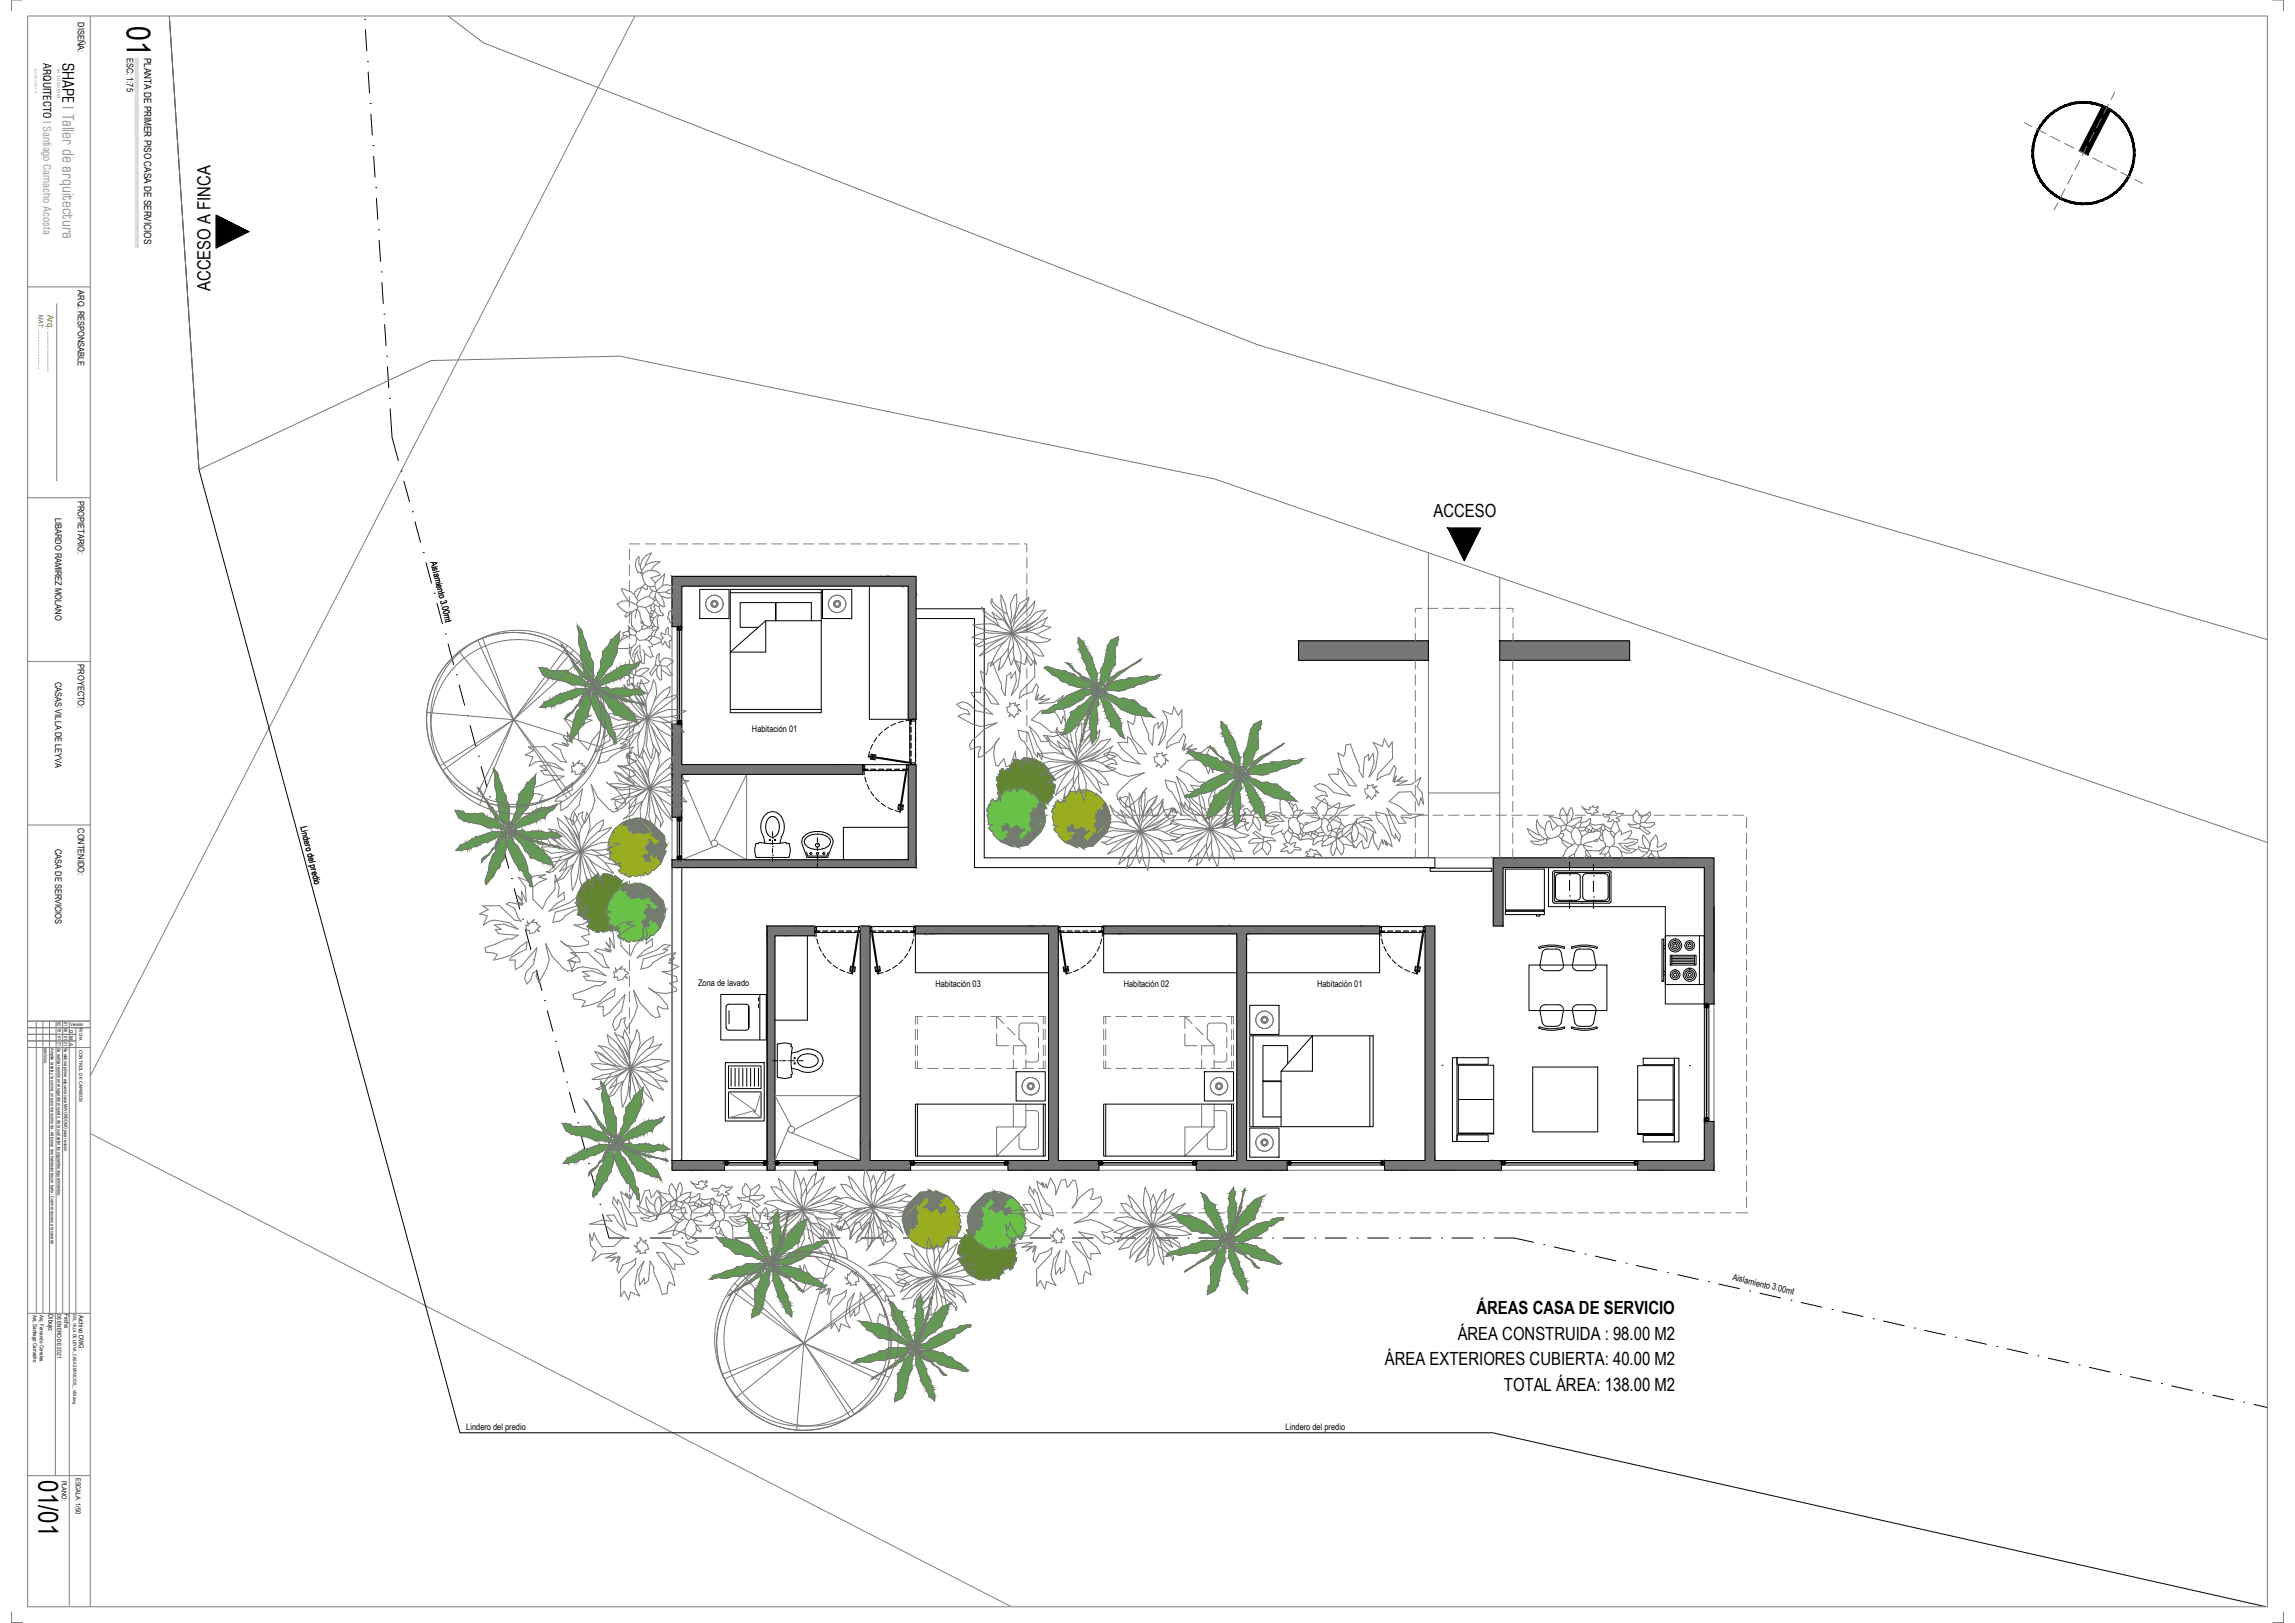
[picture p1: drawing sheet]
<svg xmlns="http://www.w3.org/2000/svg" width="707mm" height="500mm" viewBox="0 0 707 500" stroke-linecap="round" stroke-linejoin="round" font-family="sans-serif">
<defs><g id="words">
<text font-size="10.1" x="39.1" y="8.1" transform="rotate(90 39.1 8.1)">01</text>
<text font-size="8.4" x="11.8" y="455.9" transform="rotate(90 11.8 455.9)">01/01</text>
<g font-size="5.6">
<text x="64.8" y="89.7" transform="rotate(-90 64.8 89.7)">ACCESO A FINCA</text>
<text x="441.6" y="159.1">ACCESO</text>
<text x="454.8" y="404.7">ÁREAS CASA DE SERVICIO</text>
<text x="449" y="412.6">ÁREA CONSTRUIDA : 98.00 M2</text>
<text x="426.6" y="420.5">ÁREA EXTERIORES CUBIERTA: 40.00 M2</text>
<text x="463.3" y="428.4">TOTAL ÁREA: 138.00 M2</text>
</g>
<text font-size="5" x="19.3" y="19.3" transform="rotate(90 19.3 19.3)">SHAPE I Taller de arquitectura</text>
<text font-size="3.3" x="13.3" y="19.4" transform="rotate(90 13.3 19.4)">ARQUITECTO I Santiago Camacho Acosta</text>
<text font-size="3.1" x="44.4" y="17.8" transform="rotate(90 44.4 17.8)">PLANTA DE PRIMER PISO CASA DE SERVICIOS</text>
<g font-size="2.8">
<text x="24" y="6.9" transform="rotate(90 24 6.9)">DISEÑA:</text>
<text x="39" y="17.8" transform="rotate(90 39 17.8)">ESC: 1:75</text>
<text x="24" y="89.5" transform="rotate(90 24 89.5)">ARQ. RESPONSABLE</text>
<text x="24" y="154.3" transform="rotate(90 24 154.3)">PROPIETARIO:</text>
<text x="17" y="159.5" transform="rotate(90 17 159.5)">LIBARDO RAMIREZ MOLANO</text>
<text x="132.6" y="173.1" transform="rotate(76 132.6 173.1)">Aislamiento 3.00mt</text>
<text x="24" y="204.7" transform="rotate(90 24 204.7)">PROYECTO:</text>
<text x="17" y="210.1" transform="rotate(90 17 210.1)">CASAS VILLA DE LEYVA</text>
<text x="231.6" y="225.3">Habitación 01</text>
<text x="24" y="255.1" transform="rotate(90 24 255.1)">CONTENIDO:</text>
<text x="92.6" y="254.9" transform="rotate(76 92.6 254.9)">Lindero del predio</text>
<text x="17" y="261.5" transform="rotate(90 17 261.5)">CASA DE SERVICIOS</text>
<text x="215.1" y="303.8">Zona de lavado</text>
<text x="288.2" y="303.9">Habitación 03</text>
<text x="346.2" y="303.9">Habitación 02</text>
<text x="405.7" y="303.9">Habitación 01</text>
<text x="533.6" y="394.2" transform="rotate(14 533.6 394.2)">Aislamiento 3.00mt</text>
<text x="143.6" y="440.4">Lindero del predio</text>
<text x="396" y="440.4">Lindero del predio</text>
</g>
<text font-size="2.8" fill="#e60000" x="14.6" y="97.1" transform="rotate(90 14.6 97.1)">Arq. ....................</text>
<text font-size="2.1" fill="#e60000" x="11.9" y="97.2" transform="rotate(90 11.9 97.2)">MAT: .........................</text>
<g font-size="2.1">
<text x="15" y="404.8" transform="rotate(90 15 404.8)">Dibujo:</text>
<text x="24.3" y="405" transform="rotate(90 24.3 405)">Archivo DWG:</text>
<text x="23.4" y="455.2" transform="rotate(90 23.4 455.2)">ESCALA: 1/50</text>
<text x="19.1" y="456" transform="rotate(90 19.1 456)">PLANO:</text>
</g>
<g font-size="1.8">
<text x="17.7" y="404.8" transform="rotate(90 17.7 404.8)">06 ENERO DE 2021</text>
<text x="19.9" y="404.7" transform="rotate(90 19.9 404.7)">Fecha:</text>
</g>
<g font-size="1.7">
<text x="10.2" y="405" transform="rotate(90 10.2 405)">Arq. Santiago Camacho</text>
<text x="12.3" y="405" transform="rotate(90 12.3 405)">Arq. Fernando Corrales</text>
</g>
<g font-size="1.4">
<text x="17.7" y="314.8" transform="rotate(90 17.7 314.8)">02</text>
<text x="17.8" y="316.6" transform="rotate(90 17.8 316.6)">16</text>
<text x="19.8" y="314.8" transform="rotate(90 19.8 314.8)">01</text>
<text x="19.8" y="316.6" transform="rotate(90 19.8 316.6)">06</text>
<text x="21.5" y="317.2" transform="rotate(90 21.5 317.2)">D</text>
<text x="21.8" y="316.2">Versión</text>
<text x="24.4" y="316.6" transform="rotate(90 24.4 316.6)">FECHA</text>
<text x="13.6" y="322.8" transform="rotate(90 13.6 322.8)">servicios.</text>
<text x="15.7" y="322.8" transform="rotate(90 15.7 322.8)">Ampliar la sala y la cocina, un poco más cómoda - Adicionar dos habitaciones con baño - Cubrir el acceso a la casa de</text>
<text x="17.7" y="322.8" transform="rotate(90 17.7 322.8)">Se realiza reunión en el lugar del proyecto, de la cual salen los siguientes requerimientos:</text>
<text x="17.8" y="319" transform="rotate(90 17.8 319)">01</text>
<text x="17.8" y="320.9" transform="rotate(90 17.8 320.9)">21</text>
<text x="19.7" y="322.8" transform="rotate(90 19.7 322.8)">Se elabora primer esquema casa MAYORDOMO para revisión.</text>
<text x="19.8" y="319" transform="rotate(90 19.8 319)">01</text>
<text x="19.8" y="320.9" transform="rotate(90 19.8 320.9)">21</text>
<text x="21.5" y="319" transform="rotate(90 21.5 319)">M</text>
<text x="21.5" y="321.2" transform="rotate(90 21.5 321.2)">A</text>
<text x="24.3" y="323.4" transform="rotate(90 24.3 323.4)">CONTROL DE CAMBIOS</text>
<text x="22.6" y="404.8" transform="rotate(90 22.6 404.8)">DIS_VILLA DE LEYVA_CASA SERVICIOS__V04.dwg</text>
</g>
<text font-size="1.2" fill="#767676" x="17.7" y="21.1" transform="rotate(90 17.7 21.1)">Tel: 313 222 83 69</text>
<text font-size="1.1" fill="#989898" x="10.6" y="21.2" transform="rotate(90 10.6 21.2)">Tel: 301 736 71 51</text>
</g></defs>
<!-- layer: Cuadricula Coordenadas -->
<path d="M195.5 5l-167.6 326.3M27.9 349.1l283.6 145.7" fill="none" stroke="#808080" stroke-width=".31"/>
<!-- layer: PREDIO -->
<g fill="none" stroke="#000" stroke-width=".31">
<path d="M52.2 5l9.1 139.6 80.4 296.7h318.1l238.1 53.5M112.4 5.9h.1M112.6 9.2l.4 6.5M113.2 18.9h.1M113.4 22.2l.4 6.4M114 31.9h.1M114.3 35.1l.4 6.5M114.9 44.8h.1M115.1 48.1l.4 6.5M115.7 57.8h.1M116 61.1l.4 6.4M116.6 70.8h.1"/>
<path d="M116.8 74l.4 6.5M117.4 83.7h.1M117.6 87l.5 6.5M118.3 96.7h.1M118.5 100l.4 6.5M119.1 109.7h.1M119.3 113l.5 6.4M120 122.7h.1M120.2 125.9l.6 8.8 1.9 7.2M123.6 145.1h.1M124.4 148.2l1.8 6.3M127 157.6h.1"/>
<path d="M127.8 160.8l1.7 6.2M130.4 170.2h.1M131.2 173.3l1.7 6.3M133.8 182.7h.1M134.6 185.9l1.7 6.2M137.2 195.3h.1M138 198.4l1.7 6.3M140.6 207.8h.1M141.4 211l1.7 6.2M144 220.4h.1M144.8 223.5l1.7 6.3M147.4 232.9h.1"/>
<path d="M148.2 236.1l1.7 6.2M150.8 245.5h.1M151.6 248.6l1.7 6.3M154.2 258h.1M155 261.1l1.7 6.3M157.6 270.6h.1M158.4 273.7l1.7 6.3M161 283.1h.1M161.8 286.2l1.7 6.3M164.4 295.6h.1M165.2 298.8l1.7 6.3M167.8 308.2h.1"/>
<path d="M168.6 311.3l1.7 6.3M171.2 320.7h.1M172 323.9l1.7 6.3M174.6 333.3h.1M175.4 336.4l1.7 6.3M178 345.8h.1M178.8 349l1.7 6.2M181.4 358.4h.1M182.2 361.5l1.7 6.3M184.8 370.9h.1M185.6 374.1l2 7.2h6.2M197 381.3h.1"/>
<path d="M200.3 381.3h6.5M210 381.3h.1M213.3 381.3h6.5M223 381.3h.1M226.3 381.3h6.5M236.1 381.3h.1M239.3 381.3h6.5M249 381.3h.1M252.3 381.3h6.5M262 381.3h.1M265.3 381.3h6.5M275 381.3h.1"/>
<path d="M278.3 381.3h6.5M288 381.3h.1M291.3 381.3h6.5M301 381.3h.1M304.3 381.3h6.5M314 381.3h.1M317.3 381.3h6.5M327 381.3h.1M330.3 381.3h6.5M340 381.3h.1M343.3 381.3h6.5M353 381.3h.1"/>
<path d="M356.3 381.3h6.5M366 381.3h.1M369.3 381.3h6.5M379.1 381.3h.1M382.3 381.3h6.5M392 381.3h.1M395.3 381.3h6.5M405 381.3h.1M408.3 381.3h6.5M418 381.3h.1M421.3 381.3h6.5M431 381.3h.1"/>
<path d="M434.3 381.3h6.5M444 381.3h.1M447.3 381.3h6.5M457 381.3h.1M460.3 381.3h6.2l5.9 1.3M475.6 383.3h.1M478.7 384.1l6.4 1.4M488.3 386.2h.1M491.4 386.9l6.4 1.4M500.9 389.1h.1M504.1 389.8l6.4 1.4M513.6 391.9h.1"/>
<path d="M516.8 392.6l6.4 1.5M526.3 394.8h.1M529.5 395.5l6.3 1.4M539 397.6h.1M542.2 398.3l6.3 1.5M551.7 400.5h.1M554.9 401.2l6.3 1.4M564.3 403.3h.1M567.5 404l6.4 1.5M577 406.2h.1M580.2 406.9l6.4 1.4M589.7 409h.1"/>
<path d="M592.9 409.8l6.3 1.4M602.4 411.9h.1M605.6 412.6l6.3 1.4M615.1 414.8h.1M618.3 415.4l6.3 1.5M627.8 417.6h.1M630.9 418.3l6.4 1.4M640.5 420.4h.1M643.6 421.1l6.4 1.5M653.1 423.3h.1M656.3 424l6.3 1.4M665.8 426.1h.1"/>
<path d="M669 426.9l6.3 1.4M678.5 429h.1M681.7 429.7l6.3 1.4M691.2 431.9h.1M694.4 432.6l4 .9"/>
</g>
<!-- layer: PISOS -->
<g fill="none" stroke="#767676" stroke-width=".31">
<path d="M52.2 5l9.1 139.6 71.5-33.5 58.2-1.4 183.1 37.8 324.3 112M138.1 5l10.9 8.2 238.5 93 310.9 90.8M440 170.2v94M462 177.8v86.4M207 193v30M210 238.5l9 21.3M207 251.7v13.1M220 258.8l10-20.3v26.3l-9-5M440 244.2h22M220.7 260.4l-10.7 4.4M442 264.2h18M528 279.2v66.2"/>
<path d="M243 347.2l-4.3 10.2M243.8 346.9l-5.1-9.4h26.3l-20.2 10.4M243.8 348.9l21.2 8.5M223.1 360.4h13.2M238.7 360.4h13.1M280.5 360.4h30M338.5 360.4h30M396.5 360.4h30M462.5 360.4h42"/>
<circle cx="220" cy="259.8" r=".99"/>
<circle cx="243.8" cy="347.9" r=".99"/>
</g>
<!-- layer: ARQ-NORTE -->
<g fill="#000" stroke="#000" stroke-width=".31">
<path d="M647.7 32.6l-4.6 15.2 7.1-13.9zM647.7 32.6l-4.6 15.2-2.6-1.3z"/>
<path d="M654.7 55.6l1.2-1.2-.8 1.5zM655.5 54.2l-.8 1.4 1.2-1.2zM656.6 52.9l-.7 1.5-.4-.2zM656.2 52.7l-.7 1.5 1.1-1.3zM657.1 51.3l-.5 1.6-.4-.2zM656.6 51.2l-.4 1.5 .9-1.4zM657.5 49.7l-.4 1.6-.5-.1zM657 49.6l-.4 1.6 .9-1.5zM657.6 48l-.1 1.7-.5-.1zM657.2 48l-.2 1.6 .6-1.6zM657.6 46.4v1.6h-.4zM657.2 46.4v1.6l.4-1.6zM657.5 44.7l.1 1.7h-.4zM657 44.8l.2 1.6 .3-1.7zM657.1 43.1l.4 1.6-.5 .1zM656.7 43.2l.3 1.6 .1-1.7zM656.6 41.5l.5 1.6-.4 .1zM656.2 41.7l.5 1.5-.1-1.7zM656 40l.6 1.5-.4 .2zM655.5 40.2l.7 1.5-.2-1.7zM655.2 38.5l.8 1.5-.5 .2zM654.7 38.8l.8 1.4-.3-1.7zM654.2 37.2l1 1.3-.5 .3zM653.8 37.5l.9 1.3-.5-1.6zM653.1 36l1.1 1.2-.4 .3zM653.1 36l-.4 .3 1.1 1.2zM651.8 34.9l1.3 1.1-.4 .3zM651.8 34.9l-.3 .3 1.2 1.1zM650.5 33.9l1.3 1-.3 .3zM650.5 33.9l-.3 .4 1.3 .9zM649.1 33l1.4 .9-.3 .4zM649.1 33l-.3 .5 1.4 .8zM647.5 32.4l1.6 .6-.3 .5zM647.5 32.4l-.1 .4 1.4 .7zM646 31.8l1.5 .6-.1 .4zM646 31.8l-.2 .5 1.6 .5zM644.4 31.5l1.6 .3-.2 .5zM644.4 31.5l-.1 .5 1.5 .3zM642.7 31.3l1.7 .2-.1 .5zM642.7 31.3v.5l1.6 .2zM641 31.3h1.7v.5zM641 31.3l.1 .5h1.6zM639.4 31.5l1.6-.2 .1 .5zM639.4 31.5v.4l1.7-.1zM637.8 31.8l1.6-.3v.4zM637.8 31.8l.1 .5 1.5-.4zM636.1 32.3l1.7-.5 .1 .5zM636.1 32.3l.3 .5 1.5-.5zM634.7 33l1.4-.7 .3 .5zM634.7 33l.2 .4 1.5-.6zM633.2 33.8l1.5-.8 .2 .4zM633.2 33.8l.3 .4 1.4-.8zM631.9 34.8l1.3-1 .3 .4zM631.9 34.8l.3 .4 1.3-1zM630.6 35.9l1.3-1.1 .3 .4zM630.6 35.9l.3 .4 1.3-1.1zM630.6 35.9l.3 .4-1.4 .8zM629.5 37.1l.4 .3 1-1.1zM629.5 37.1l.4 .3-1.4 1.1zM628.5 38.5l.4 .2 1-1.3zM628.5 38.5l.4 .2-1.2 1.2zM627.7 39.9l.4 .2 .8-1.4zM627.7 39.9l.4 .2-1.1 1.3zM628.1 40.1l-1.1 1.3 .5 .2zM627 41.4l.5 .2-1 1.4zM627.5 41.6l-1 1.4 .5 .1zM626.5 43l.5 .1-.9 1.5zM627 43.1l-.9 1.5 .5 .1zM626.1 44.6l.5 .1-.7 1.6zM626.6 44.7l-.7 1.6h.5zM625.9 46.3h.5l-.5 1.6zM626.4 46.3l-.5 1.6h.5zM625.9 47.9h.5l-.3 1.7zM626.4 47.9l-.3 1.7 .5-.1zM626.1 49.6l.5-.1-.2 1.7zM626.6 49.5l-.2 1.7 .5-.1zM626.4 51.2l.5-.1 .1 1.7zM626.9 51.1l.1 1.7 .4-.2zM627 52.8l.4-.2 .2 1.7zM627.4 52.6l.2 1.7 .5-.2zM627.6 54.3l.5-.2 .3 1.7zM628.1 54.1l.3 1.7 .5-.3zM628.4 55.8l.5-.3 .5 1.6zM628.9 55.5l.5 1.6 .4-.3zM629.4 57.1l.4-.3 .8 1.5zM629.8 56.8l.8 1.5 .3-.3zM630.6 58.3l.3-.3 .9 1.5zM630.9 58l.9 1.5 .3-.4zM632.1 59.1l1 1.3-1.3-.9zM632.1 59.1l1 1.3 .3-.4zM633.4 60l1.1 1.3-1.4-.9zM633.4 60l1.1 1.3 .3-.5zM634.8 60.8l1.3 1.1-1.6-.6zM634.8 60.8l1.3 1.1 .1-.4zM636.2 61.5l1.4 1-1.5-.6zM636.2 61.5l1.4 1 .2-.5zM637.8 62l1.5 .8-1.7-.3zM637.8 62l1.5 .8 .1-.5zM639.4 62.3l1.5 .7-1.6-.2zM639.4 62.3l1.5 .7v-.5zM640.9 62.5l1.7 .5h-1.7zM640.9 62.5l1.7 .5-.1-.5zM642.5 62.5l1.7 .3-1.6 .2zM642.5 62.5l1.7 .3-.1-.4zM644.1 62.4l1.8 .1-1.7 .3zM644.1 62.4l1.8 .1-.1-.5zM645.8 62h1.6l-1.5 .5zM645.8 62h1.6l-.1-.5zM647.3 61.5l1.7-.2-1.6 .7zM647.3 61.5l1.7-.2-.2-.4zM648.8 60.9l1.6-.4-1.4 .8zM648.8 60.9l1.6-.4-.2-.4zM650.2 60.1l1.6-.6-1.4 1zM650.2 60.1l1.6-.6-.4-.3zM651.4 59.2l1.6-.8-1.2 1.1zM651.4 59.2l1.6-.8-.3-.3zM652.7 58.1l1.4-.9-1.1 1.2zM653.7 56.9l-1 1.2 1.4-.9zM653.7 56.9l1.4-1-1 1.3zM654.7 55.6l-1 1.3 1.4-1z"/>
</g>
<g fill="none" stroke="#767676" stroke-width=".31">
<path d="M623.7 37.8l2.2 1.2M627.3 39.7l3 1.5M647.3 36.5l-1.5 2.8M649.5 32.1l-1.5 2.9M651.4 28.4l-1.1 2.3M631.7 42l2.9 1.4M636 44.2l2.9 1.4M636.1 58.1l-1.4 2.9M638.4 53.8l-1.5 2.9M640.4 46.4l2.9 1.5M640.6 49.5l-1.5 2.8M642.8 45.1l-1.5 2.9"/>
<path d="M644.7 48.7l2.9 1.4M645.1 40.8l-1.5 2.9M649 50.9l2.9 1.4M653.4 53.1l2.9 1.5M657.7 55.3l2.3 1.2M633.9 62.5l-1.1 2.2"/>
</g>
<!-- layer: PLANO4 -->
<g fill="#000" stroke="#000" stroke-width=".31">
<path d="M66.6 66.3l10 5zM66.6 66.3v10l9.9-4.9z"/>
<path d="M446 162.7h10.1l-2.1 4zM446 162.7l5.1 9.9 2.9-5.9z"/>
</g>
<g fill="none" stroke="#000" stroke-width=".31">
<path d="M66.6 66.3l10 5-10 5zM446 162.7h10.1l-5 9.9zM208.6 193h1.4v1h-.6v.2v-.3h-.2v.3v-.2h-.6zM208.7 193.1h.4v.8h-.4zM209.2 193.4h.2v.4h-.2zM209.2 193.1h.2v.2h-.2zM209.2 194.2v-.3h.2v.3M209.3 193.8v.1M209.4 194h.1M209.5 193.1h.4v.8h-.4zM210 193h-1.4v1h.6v-.1l.2 .1M210 193v1h-.6"/>
<path d="M208.6 222h.6v.2l.8-.2v1h-1.4zM208.6 222l.6-.2v.4l.2-.4 .6 .2v1h-1.4zM208.7 222.1h.4v.8h-.4zM209.2 222.3h.2v.6h-.2zM209.2 221.9v.3h.2v-.3M209.2 222.7h.2M209.3 222.2v.1M209.5 222.1h.4v.8h-.4zM208.6 251.7h1.4v1h-.6v.2v-.4l-.2 .4v-.2h-.6zM208.7 251.8h.4v.8h-.4zM209.2 252h.2v.4h-.2zM209.2 251.8l.2 .1z"/>
<path d="M209.2 252.8v-.3h.2v.3M209.3 252.4v.1M209.4 252.7h.1M209.5 251.8h.4v.8h-.4zM210 251.7h-1.4v1h.8M210 251.7v1h-.6M208.6 263.8h.6v.2l.8-.2v1h-1.4zM208.6 263.8h.6v-.2v.4l.2-.4v.2h.6v1h-1.4zM208.7 263.9h.4v.9h-.4zM209.2 264.1h.2v.4h-.2zM209.2 264.6h.2v.2h-.2zM209.2 263.7v.3h.2v-.3"/>
<path d="M209.2 263.7h.1M209.3 264v.1M209.4 263.7h.1M209.5 263.9h.4v.9h-.4zM525 309.2h1.4v1h-.6v-.1l-.8 .1zM525 309.2h1.4v1h-.6v.2v-.3h-.2v.3v-.2h-.6zM525.1 309.3h.4v.8h-.4zM525.6 309.6h.2v.4h-.2zM525.6 309.3h.2v.2h-.2zM525.6 310.4v-.3h.2v.3M525.7 310v.1M525.9 309.3h.4v.8h-.4z"/>
<path d="M223.1 357.4h1.1v.6h-.2l.2 .8h-1.1zM223.1 357.4h1.1v.6h.1l-.3 .1 .3 .1-.1 .6h-1.1zM223.2 358.4h.9v.3h-.9zM223.2 357.5h.9v.4h-.9zM223.2 358h.2v.3h-.2zM223.5 358h.4v.3h-.4zM223.9 358.1h.1M224.2 358h.1M224.3 358h-.3v.3h.3M235.1 358h.4v.3h-.4M235.3 357.4h1v1.4h-1v-.5h.2zM235.3 358h.1"/>
<path d="M235.3 357.4h1v1.4h-1v-.5h-.2l.4-.1-.4-.1zM235.4 358.4h.8v.3h-.8zM235.4 357.5h.8v.4h-.8zM235.5 358.1h.1M235.5 358h.4v.3h-.4zM236 358h.2v.3h-.2zM238.7 357.4h1v.6h-.2l.2 .8h-1zM238.7 357.4h1v.6h.2l-.3 .1 .3 .1-.2 .1v.5h-1zM238.8 358.4h.8v.3h-.8M238.8 357.5h.8v.4h-.8zM238.8 358h.2v.3h-.2zM239.1 358h.3v.3h-.3z"/>
<path d="M239.4 358.1h.1M239.7 358h.1M239.9 358h-.4v.3h.4M250.7 358h.3v.3h-.3M250.9 357.4h.9v1.4h-.9zM250.9 358h.1M250.9 357.4h.9v1.4h-.9v-.5l-.2-.1h.3l-.3-.1 .2-.1zM250.9 358.4h.9v.3h-.9zM250.9 357.5h.9v.4h-.9zM251 358.1h.1M251.1 358h.4v.3h-.4zM251.6 358l.2 .3z"/>
<path d="M280.5 357.4h1v.6h-.2l.2 .8h-1zM280.5 357.4h1l.2 .6-.4 .1 .4 .1-.2 .6h-1zM280.6 358.4h.8v.3h-.8zM280.6 357.5h.8v.4h-.8zM280.8 358.3v-.3h-.2v.3h.7v-.3h-.5v.3M281.3 358.1h.1M281.5 358h.1M281.6 358h-.3v.3h.3M281.6 358.3h.1M281.6 358h.1M309.3 358.3h.1M309.3 358h.1"/>
<path d="M309.4 358h.3v.3h-.3M309.5 357.4h1v1.4h-1v-.5h.2zM309.5 358h.1M309.5 357.4h1v1.4h-1v-.5l-.2-.1h.3l-.3-.1 .2-.1zM309.6 358.4h.8v.3h-.8zM309.6 357.5h.8v.4h-.8zM309.7 358.1h.1M309.8 358h.3v.3h-.3zM310.2 358h.2v.3h-.2zM338.5 357.4h1v.6h-.2l.2 .8h-1zM338.5 357.4h1v.6h.2l-.4 .1 .4 .1-.2 .6h-1zM338.6 358.4h.8v.3h-.8z"/>
<path d="M338.6 357.5h.8v.4h-.8zM338.6 358h.2v.3h-.2zM338.9 358h.4v.3h-.4zM339.3 358.1h.1M339.5 358h.1M339.7 358h-.4v.3h.4M367.3 358.3h.1M367.3 358h.1M367.4 358h.3v.3h-.3M367.5 357.4h1v1.4h-1v-.5h.2zM367.5 358h.1M367.5 357.4h1v1.4h-1v-.5l-.2-.1h.4l-.4-.1 .2-.1z"/>
<path d="M367.6 358.4h.8v.3h-.8zM367.6 357.5h.8v.4h-.8zM367.7 358.1h.1M367.7 358h.4v.3h-.4zM368.2 358h.2v.3h-.2zM396.5 357.4h1v.6h-.2l.2 .8h-1zM396.5 357.4h1l.2 .7h-.4l.4 .1-.2 .6h-1zM396.6 358.4h.8v.3h-.8zM396.6 357.5h.8v.4h-.8zM396.6 358h.2v.3h-.2zM396.9 358h.4v.3h-.4zM397.3 358.1h.1"/>
<path d="M397.5 358h.1M397.7 358h-.4v.3h.4M425.3 358.3h.1M425.3 358h.1M425.4 358h.3v.3h-.3M425.5 357.4h1v1.4h-1v-.5h.2zM425.5 358h.1M425.5 357.4h1v1.4h-1v-.5h-.2l.4-.1-.4-.1zM425.6 358.4h.8v.3h-.8zM425.6 357.5h.8v.4h-.8zM425.7 358.1h.1M425.7 358h.4v.3h-.4z"/>
<path d="M426.2 358h.2v.3h-.2zM462.5 357.4h1l.2 .7h-.4l.4 .1-.2 .6h-1zM462.6 357.5h.8v.4h-.8zM462.6 358.4h.8v.3h-.8zM462.6 358h.2v.3h-.2zM462.9 358h.4v.3h-.4zM463.3 358.1h.1M463.5 358.3h-.2l.2-.9h-1v1.4M463.5 358.2h.1M463.5 358.3v.5h-1M463.7 358h-.4v.3h.4M503.3 358.3h.1"/>
<path d="M503.3 358h.1M503.4 358h.3v.3h-.3M503.5 358.3h.2l-.2-.9h1v1.4M503.5 358.2h.1M503.5 358.3v.5h1M503.5 357.4h1v1.4h-1v-.5l-.2-.1h.3l-.3-.1 .2-.1zM503.6 357.5h.8v.4h-.8zM503.6 358.4h.8v.3h-.8zM503.7 358.1h.1M503.7 358h.4v.3h-.4zM504.2 358l.2 .3zM525 344.4h.6v.2l.8-.2v1h-1.4z"/>
<path d="M525 344.4h.6v-.2v.4l.2-.4v.2h.6v1h-1.4zM525.1 345.4v-.9h.4v.9M525.6 344.7h.2v.4h-.2zM525.6 345.2h.2v.2h-.2zM525.6 344.3v.3h.2v-.3M525.7 344.6v.1M525.9 344.5h.4v.9h-.4z"/>
</g>
<!-- layer: MB -->
<g fill="none" stroke="#000" stroke-width=".31">
<path d="M215.6 181.5h9v9h-9zM253.4 181.5h9v9h-9zM471 297.2h24v14h-24zM474 291.7a11.7 11.7 0 0 1 8 .1l-.1 .3a14.8 14.8 0 0 0-7.8 0zM476.6 292.3h2.8M476.6 292.3a1.55 1.55 0 0 0-1.5 1.3l-.7 3.5a1.59 1.59 0 0 0 1.6 1.9M479.4 292.3a1.59 1.59 0 0 1 1.6 1.3l.6 3.5M481.6 297.1a1.59 1.59 0 0 1-1.6 1.9h-4M484.1 291.7a11.7 11.7 0 0 1 7.9 .1v.3a14.8 14.8 0 0 0-7.9 0zM485.1 293.6l-.7 3.5a1.59 1.59 0 0 0 1.6 1.9h4.1M486.6 292.3h2.8M486.6 292.3a1.59 1.59 0 0 0-1.5 1.3"/>
<path d="M489.4 292.3a1.55 1.55 0 0 1 1.5 1.3l.7 3.5a1.59 1.59 0 0 1-1.5 1.9M222 306.3h14.1v14h-14.1zM223.6 310.1v6.4M223.7 316.5l.2 .5 .6 .3h5.4l.5-.3 .3-.5M223.7 310.1l.2-.6 .6-.2h5.4a.78 .78 0 0 1 .8 .8M224.6 311.3v4M230.7 316.5v-6.4v6.4M233.6 307.3v1M233.6 309.3v1M234.1 306.3v14M385 309.6h9v9h-9zM474.1 316.4a16 16 0 0 0 7.8 0l.1 .2a11.6 11.6 0 0 1-8 0z"/>
<path d="M476 309.5h4a1.59 1.59 0 0 1 1.6 1.9M476 309.5a1.59 1.59 0 0 0-1.6 1.9l.7 3.4a1.56 1.56 0 0 0 1.5 1.3h2.8a1.59 1.59 0 0 0 1.6-1.3l.6-3.4M484.2 316.3a14.1 14.1 0 0 0 7.8 .1v.2a11.6 11.6 0 0 1-8 0zM490.1 309.5h-4.1a1.59 1.59 0 0 0-1.6 1.9l.7 3.4M490.1 309.5a1.59 1.59 0 0 1 1.5 1.9l-.7 3.4a1.56 1.56 0 0 1-1.5 1.3h-3.2a1.59 1.59 0 0 1-1.1-1.3M313 330.1h9v9h-9zM371 330.1h9v9h-9zM444.2 328.1h.1M447.4 325.8h1.4v25.8h-1.4zM448.8 325.8h9.6v2h-9.6zM449.2 328.1h10.9v21.2h-10.9zM449.2 338.6h10.9"/>
<path d="M472.1 328.6h20.1v20h-20.1zM504.5 328.2h10.9v21.2h-10.9zM504.5 338.8h10.9M506.2 325.9h9.6v2h-9.6zM515.8 325.9h1.4v25.8h-1.4zM520.4 328.2h.1M385 347.4h9v9h-9zM448.8 349.6h9.6v2h-9.6zM449.2 349.1h10.9M504.5 349.2h10.9M506.2 349.7h9.6v2h-9.6z"/>
</g>
<g fill="none" stroke="#767676" stroke-width=".31">
<circle cx="220.1" cy="186" r="2.69"/>
<circle cx="220.1" cy="186" r="1.08"/>
<circle cx="220.1" cy="186" r=".7"/>
<circle cx="257.9" cy="186" r=".7"/>
<circle cx="257.9" cy="186" r="1.08"/>
<circle cx="257.9" cy="186" r="2.69"/>
<circle cx="389.5" cy="314.1" r=".7"/>
<circle cx="389.5" cy="314.1" r="1.08"/>
<circle cx="389.5" cy="314.1" r="2.69"/>
<circle cx="317.5" cy="334.6" r=".7"/>
<circle cx="317.5" cy="334.6" r="1.08"/>
<circle cx="317.5" cy="334.6" r="2.69"/>
<circle cx="375.5" cy="334.6" r=".7"/>
<circle cx="375.5" cy="334.6" r="1.08"/>
<circle cx="375.5" cy="334.6" r="2.69"/>
<circle cx="389.5" cy="351.9" r="2.69"/>
<circle cx="389.5" cy="351.9" r="1.08"/>
<circle cx="389.5" cy="351.9" r=".7"/>
</g>
<!-- layer: MUEBLES -->
<g fill="none" stroke="#000" stroke-width=".31">
<path d="M225 181.5h28v38h-28zM225 182.6h28M235.9 191.2h17.1M238.9 191.2v-5.6h11v5.6M239.1 191.2v-5.6h-11.1v7.6h5.6M225 200.8l10.9-9.6v9.6zM225 218.5h28M385 319h38v28h-38zM386 319v28M404.3 319v10.9h-9.7zM422 319v28M394.6 329.9v17.1"/>
<path d="M394.6 332.9h-5.6v11.1h5.6M396.7 327.6v-5.6h-7.7v11.1h5.6M282 340.1h40v16h-40zM282.6 340.1v16M321.4 340.1v16M340 340.1h40v16h-40zM340.6 340.1v16M379.4 340.1v16"/>
</g>
<!-- layer: PLANO5 -->
<g fill="none" stroke="#000" stroke-width=".31">
<path d="M208.6 194v28M208.8 193.1h.2zM208.8 193.1v.1M208.8 193.2h.1M208.8 193.2v-.5l.1 .5M208.8 193.2h.2M209 193.1v.1M209.2 194h.1M209.2 193.9v.3l.2-.3v.3v-.3zM209.4 193.9h-.2v.3M209.4 193.9h.1M209.4 194.2h.1"/>
<path d="M209.4 194.1h.1M209.4 194h.1M209.4 194.1v.1M209.4 194v.1M209.4 193.9v.1M209.6 193.1h.2zM209.6 193.1v.1M209.6 193.2h.2M209.7 193.2v-.5l.1 .5M209.8 193.2h.1M210 194v28M208.8 222.9h.1"/>
<path d="M208.8 222.9v.5l.1-.5M208.8 222.9h.2M209 222.9h.1M209 222.9h-.2h.2M209.2 222h.1M209.2 222.1l.2 .1M209.2 221.9v.2M209.2 221.8v.4l.2-.4v.4l-.2-.1zM209.4 221.9v.3M209.4 222.1h.1M209.4 222h.1M209.4 221.9h.1"/>
<path d="M209.6 222.9h.2h-.2M209.7 222.9v.5l.1-.5M209.8 222.9h-.2M209.8 222.9h.1M208.6 252.7v11.1M208.8 251.8h.1M208.8 251.8v-.5l.1 .5M208.8 251.8h.2M209 251.8h.1M209 251.8h-.2h.2M209.2 252.5h.1M209.2 252.5v.4v-.4h.2v.4v-.4z"/>
<path d="M209.2 252.6h.1M209.4 252.5v.1M209.4 252.5l-.2 .3M209.4 252.8h.1M209.4 252.7h.1M209.4 252.6h.1M209.4 252.7v.1M209.4 252.6v.1M209.6 251.8h.2h-.2M209.6 251.8h.2M209.7 251.8v-.5l.1 .5M209.8 251.8h.1"/>
<path d="M210 252.7v11.1M208.8 264.7l.2 .1zM208.8 264.7h.1M208.8 264.7v.5l.1-.5M208.8 264.7h.2M209 264.7h.1M209.2 264h.1M209.2 263.7l.2 .3v-.4v.4h-.2zM209.2 263.8h.1M209.2 263.7h.1M209.2 263.7v.2l.2 .1M209.4 263.7v.3"/>
<path d="M209.4 263.9h.1M209.4 263.8h.1M209.4 263.7h.1M209.6 264.7l.2 .1zM209.6 264.7h.1M209.6 264.7h.2M209.7 264.7v.5l.1-.5M209.8 264.7h.1M525 310.2v34.2M525.2 309.3h.2zM525.2 309.4v-.5l.1 .5M525.2 309.4h.1"/>
<path d="M525.2 309.4h.2M525.4 309.3v.1M525.6 310.1h.2v.3v-.3h-.2v.3zM525.6 310.4h.1M525.6 310.3h.1M525.6 310.2h.1M525.6 310.1h.1M525.6 310.1v.1M525.6 310.2v.1M525.6 310.3v.1M525.8 310.1h-.2M525.8 310.1v.3"/>
<path d="M525.8 310.1h.1M525.8 310.2h.1M525.8 310.3h.1M525.8 310.4h.1M526 309.3h.2zM526 309.3v.1M526 309.4h.2M526.1 309.4v-.5l.1 .5M526.2 309.4h.1M526.2 309.3v.1M526.4 310.2v34.2M222.8 357.7h.5"/>
<path d="M222.8 357.7h.1M223.2 358.5l.1 .2zM223.2 357.6l.1 .2zM223.3 358.5h.1M223.3 357.6h.1M223.3 358.5v.1M223.3 357.6v.2M223.3 358.5h-.5l.5 .1M224 358v.2h.3M224 358h.3M224 358h.3l-.3 .1 .3 .2-.3-.1zM224 358h.1"/>
<path d="M224.1 358h.1M224.1 358.2h.1M224.2 358h.1M224.2 357.4h11.1M224.2 358.8h11.1M224.2 358.2h.1M224.3 358.2h.1M224.3 358h.1M235.1 358h.4v.2l-.4 .1 .4-.1zM235.1 358.2h.1M235.1 358h.1M235.2 358.2h.1"/>
<path d="M235.2 358h.3M235.2 358h.1M235.3 358h.1M235.3 358.2h.1M235.4 358h.1M235.5 358v.2h-.3M236.1 358.5h.1M236.1 358.5l.1 .1M236.1 357.6l.1 .2M236.1 357.6h.1M236.1 358.5h.5l-.5 .1M236.2 358.5v.2z"/>
<path d="M236.2 357.6v.2zM236.6 357.7h-.5M236.6 357.7h.1M238.3 357.7h.5M238.3 357.7h.1M238.8 358.5v.2zM238.8 357.6v.2zM238.8 358.5h.1M238.8 358.6h.1M238.8 357.8h.1M238.8 357.6h.1M238.8 358.5h-.5l.5 .1"/>
<path d="M238.8 357.6v.2M238.8 358.5v.1M239.5 358v.2h.3M239.5 358h.3M239.5 358h.4l-.3 .2h.3h-.4zM239.6 358h.1M239.6 358.2h.1M239.7 358.2h.1M239.7 357.4h11.2M239.7 358.8h11.2M239.7 358h.1M239.8 358h.1"/>
<path d="M239.8 358.2h.1M250.7 358h.3v.2l-.3 .1 .3-.1zM250.7 358.2h.1M250.7 358h.1M250.7 358h.3M250.8 358h.1M250.8 358.2h.1M250.9 358.2h.1M250.9 358h.1M251 358h.1M251 358v.2h-.3M251.7 358.5h.1"/>
<path d="M251.7 358.6h.1M251.7 357.8h.1M251.7 357.6h.1M251.7 358.5h.5l-.5 .1M251.7 357.6v.2M251.7 358.5v.1M251.8 358.5v.2v-.2M251.8 357.8v-.2v.2M252.2 357.7h-.5M252.2 357.7h.1M280.2 357.7h.5M280.2 357.7h.1"/>
<path d="M280.6 358.5v.2v-.2M280.6 358.5h.1M280.6 358.6h.1M280.6 357.8v-.2v.2M280.6 357.8h.1M280.6 357.6l.1 .2M280.7 358.6l-.5-.1 .5 .1M281.3 358v.2h.3M281.3 358h.3M281.3 358h.3l-.3 .2h.4h-.4zM281.4 358h.1M281.4 358.2h.1"/>
<path d="M281.5 358.2h.1M281.5 358h.1M281.5 357.4h28M281.5 358.8h28M281.6 358.2h.1M281.6 358h.1M309.3 358h.4v.2l-.4 .1 .3-.2zM309.4 358.2h.1M309.4 358h.3M309.4 358h.1M309.5 358h.1M309.5 358.2h.1"/>
<path d="M309.6 358.2h.1M309.6 358h.1M309.7 358v.2h-.3M310.3 358.5h.1M310.3 358.6h.1M310.3 357.8h.1M310.3 357.6h.1M310.3 358.5h.6l-.6 .1M310.3 357.6v.2M310.3 358.5v.1M310.4 358.5v.2zM310.4 357.6v.2z"/>
<path d="M310.9 357.7h-.6M310.9 357.7h.1M338.2 357.7h.5M338.2 357.7h.1M338.6 358.5v.2v-.2M338.6 358.5h.1M338.6 358.6h.1M338.6 357.8v-.2v.2M338.6 357.8h.1M338.6 357.6h.1M338.6 357.6l.1 .2M338.7 358.6l-.5-.1 .5 .1"/>
<path d="M339.3 358v.2h.3M339.3 358h.3M339.3 358h.4l-.4 .1 .4 .2-.4-.1zM339.4 358h.1M339.4 358.2h.1M339.5 358.2h.1M339.5 358h.1M339.5 357.4h28M339.5 358.8h28M339.6 358.2h.1M339.6 358h.1M367.3 358h.4v.2l-.4 .1 .4-.1z"/>
<path d="M367.4 358.2h.1M367.4 358h.3M367.4 358h.1M367.5 358h.1M367.5 358.2h.1M367.6 358h.1M367.7 358v.2h-.3M368.3 358.5h.1M368.3 358.6h.1M368.3 357.8h.1M368.3 357.6h.1M368.3 358.5h.6l-.6 .1"/>
<path d="M368.3 357.6v.2M368.3 358.5v.1M368.4 358.5v.2zM368.4 357.6v.2zM368.9 357.7h-.6M368.9 357.7h.1M396.2 357.7h.1M396.2 357.7h.5M396.6 358.5v.2v-.2M396.6 358.5h.1M396.6 358.6h.1M396.6 357.8v-.2v.2"/>
<path d="M396.6 357.8h.1M396.6 357.6h.1M396.6 357.6l.1 .2M396.7 358.6l-.5-.1 .5 .1M397.3 358v.2h.3M397.3 358h.3M397.3 358h.4l-.4 .1 .4 .2-.4-.1zM397.4 358h.1M397.5 358.2h.1M397.5 358h.1M397.5 357.4h28M397.5 358.8h28"/>
<path d="M397.6 358.2h.1M397.6 358h.1M425.3 358h.4v.2l-.4 .1 .4-.1zM425.4 358.2h.1M425.4 358h.3M425.4 358h.1M425.5 358.2h.1M425.5 358h.1M425.6 358h.1M425.7 358v.2h-.3M426.3 358.5h.1M426.3 358.5l.1 .1"/>
<path d="M426.3 357.6l.1 .2M426.3 357.6h.1M426.3 358.5h.5l-.5 .1M426.4 358.5v.2zM426.4 357.6v.2zM426.8 357.7h-.5M426.8 357.7h.1M462.2 357.7h.5M462.2 357.7h.1M462.6 357.6v.2zM462.6 358.5v.2zM462.7 357.6h.1"/>
<path d="M462.6 358.5h.1M462.7 357.6l-.1 .2M462.7 358.5l-.1 .1M462.7 358.5h-.5l.5 .1M463.3 358.2h.3M463.3 358h.4l-.4 .1 .4 .2-.4-.1zM463.4 358.2h.1M463.5 358h.1M463.5 358.2h.1M463.5 357.4h40M463.5 358.8h40M463.6 358.2h.1"/>
<path d="M463.6 358h.1M463.6 358h-.3v.2M503.3 358h.3v.2l-.3 .1 .3-.2zM503.4 358h.1M503.4 358h.2v.2M503.4 358.2h.2M503.4 358.2h.1M503.5 358h.1M503.5 358.2h.1M503.6 358h.1M503.6 358.2h.1M504.4 357.6v.2"/>
<path d="M504.4 357.6h.1M504.4 358.5h.1M504.4 358.5v.1M504.4 358.5h.4l-.4 .1M504.4 357.8v-.2v.2M504.4 358.5v.2v-.2M504.8 357.7h-.4M504.8 357.7h.1M525.2 345.3l.2 .1zM525.2 345.3v.5l.1-.5M525.2 345.3h.1M525.2 345.3h.2"/>
<path d="M525.4 345.3h.1M525.6 344.6h.1M525.6 344.3l.2 .3v-.4v.4h-.2zM525.6 344.5l.2 .1M525.6 344.3h.1M525.6 344.4h.1M525.6 344.5v.1M525.6 344.4v.1M525.6 344.3v.1M525.8 344.3v.3M525.8 344.5h.1M525.8 344.4h.1"/>
<path d="M525.8 344.3h.1M526 345.3l.2 .1zM526 345.3h.1M526 345.3h.2M526.1 345.3v.5l.1-.5M526.2 345.3h.1"/>
</g>
<!-- layer: PLANO4 -->
<g fill="#fff" stroke="#fff" stroke-width=".31">
<path d="M425.5 358.3l1 .5h-1z"/>
<path d="M425.7 358.1l.8 .7z"/>
<path d="M425.7 358.1l.8-.7v1.4z"/>
<path d="M396.5 358.8l1-.5v.5z"/>
<path d="M396.5 358.8l.8-.7z"/>
<path d="M396.5 357.4l.8 .7-.8 .7z"/>
<path d="M367.5 358.3l1 .5h-1z"/>
<path d="M367.7 358.1l.8 .7z"/>
<path d="M367.7 358.1l.8-.7v1.4z"/>
<path d="M338.5 358.8l1-.5v.5z"/>
<path d="M338.5 358.8l.8-.7z"/>
<path d="M338.5 357.4l.8 .7-.8 .7z"/>
<path d="M309.5 358.3l1 .5h-1z"/>
<path d="M309.6 358.1l.9 .7z"/>
<path d="M309.6 358.1l.9-.7v1.4z"/>
<path d="M280.5 358.8l1-.5v.5z"/>
<path d="M280.5 358.8l.8-.7z"/>
<path d="M280.5 357.4l.8 .7-.8 .7z"/>
<path d="M235.3 358.3l1 .5h-1z"/>
<path d="M235.5 358.1l.8 .7z"/>
<path d="M235.5 358.1l.8-.7v1.4z"/>
<path d="M223.1 358.8l1.1-.5v.5z"/>
<path d="M223.1 358.8l.9-.7z"/>
<path d="M223.1 357.4l.9 .7-.9 .7z"/>
<path d="M238.7 358.8l1-.5v.5z"/>
<path d="M238.7 358.8l.9-.7z"/>
<path d="M238.7 357.4l.9 .7-.9 .7z"/>
<path d="M250.9 358.3l.9 .5h-.9z"/>
<path d="M251 358.1l.8 .7z"/>
<path d="M251 358.1l.8-.7v1.4z"/>
<path d="M208.6 222h.6l-.6 1z"/>
<path d="M209.2 222.2h.2l-.8 .8z"/>
<path d="M209.4 222.2l.6 .8h-1.4z"/>
<path d="M208.6 193l.6 1h-.6z"/>
<path d="M208.6 193l.8 .9z"/>
<path d="M208.6 193h1.4l-.6 .9z"/>
<path d="M208.6 263.8h.6l-.6 1z"/>
<path d="M209.2 264h.2l-.8 .8z"/>
<path d="M209.4 264l.6 .8h-1.4z"/>
<path d="M208.6 251.7l.6 1h-.6z"/>
<path d="M208.6 251.7l.8 .8z"/>
<path d="M208.6 251.7h1.4l-.6 .8z"/>
<path d="M503.5 357.4h1l-1 .6z"/>
<path d="M503.6 358.1l.9-.7z"/>
<path d="M503.6 358.2l.9-.8v1.4z"/>
<path d="M462.5 357.4h1v.6z"/>
<path d="M462.5 357.4l.8 .8z"/>
<path d="M462.5 357.4l.8 .8-.8 .6z"/>
<path d="M525 344.4h.6l-.6 1z"/>
<path d="M525.6 344.6h.2l-.8 .8z"/>
<path d="M525.8 344.6l.6 .8h-1.4z"/>
<path d="M525 309.2l.6 1h-.6z"/>
<path d="M525 309.2l.8 .9z"/>
<path d="M525 309.2h1.4l-.6 .9z"/>
<path d="M425.5 358.3l.2-.1 .8 .6zM425.3 358.2h.4z"/>
<path d="M425.5 358l1-.6-.8 .7zM425.5 357.4v.6l1-.6z"/>
<path d="M396.5 358.8l1-.5-.2-.1zM397.3 358.2h.4z"/>
<path d="M396.5 357.4l.8 .7 .2-.1zM396.5 357.4h1v.6z"/>
<path d="M367.5 358.3l.2-.1 .8 .6zM367.3 358.2h.4z"/>
<path d="M367.5 358l1-.6-.8 .7zM367.5 357.4v.6l1-.6z"/>
<path d="M338.5 358.8l1-.5-.2-.1zM339.3 358.2h.4z"/>
<path d="M338.5 357.4l.8 .7 .2-.1zM338.5 357.4h1v.6z"/>
<path d="M309.5 358.3l1 .5zM309.3 358.2h.3z"/>
<path d="M309.5 358l1-.6zM309.5 357.4v.6l1-.6z"/>
<path d="M280.5 358.8l1-.5-.2-.1zM281.3 358.2h.4z"/>
<path d="M280.5 357.4l.8 .7 .2-.1zM280.5 357.4h1v.6z"/>
<path d="M235.3 358.3l.2-.1 .8 .6zM235.1 358.2h.4z"/>
<path d="M235.3 358l1-.6-.8 .7zM235.3 357.4v.6l1-.6z"/>
<path d="M223.1 358.8l1.1-.5-.2-.1zM224 358.2h.3z"/>
<path d="M223.1 357.4l.9 .7 .2-.1zM223.1 357.4h1.1v.6z"/>
<path d="M238.7 358.8l1-.5zM239.6 358.2h.3z"/>
<path d="M238.7 357.4l1 .6zM238.7 357.4h1v.6z"/>
<path d="M250.9 358.3l.9 .5zM250.7 358.2h.3z"/>
<path d="M250.9 358l.9-.6zM250.9 357.4v.6l.9-.6z"/>
<path d="M209.2 222l-.6 1zM209.2 221.8v.4z"/>
<path d="M209.4 222l.6 1zM209.4 222l.6 1v-1z"/>
<path d="M208.6 193l.6 1zM209.2 193.9v.3z"/>
<path d="M210 193l-.6 1zM210 193v1h-.6z"/>
<path d="M209.2 263.8l-.6 1zM209.2 263.6v.4z"/>
<path d="M209.4 263.8l.6 1zM209.4 263.8l.6 1v-1z"/>
<path d="M208.6 251.7l.6 1zM209.2 252.5v.4z"/>
<path d="M210 251.7l-.6 1zM210 251.7v1h-.6z"/>
<path d="M503.5 358l1-.6zM503.3 358.1h.3z"/>
<path d="M503.5 358.3l1 .5zM503.5 358.3l1 .5h-1z"/>
<path d="M462.5 357.4l1 .6-.2 .1zM463.3 358.1h.4z"/>
<path d="M462.5 358.8l.8-.6 .2 .1zM462.5 358.8h1v-.5z"/>
<path d="M525.6 344.4l-.6 1zM525.6 344.2v.4z"/>
<path d="M525.8 344.4l.6 1zM525.8 344.4l.6 1v-1z"/>
<path d="M525 309.2l.6 1zM525.6 310.1v.3z"/>
<path d="M526.4 309.2l-.6 1zM526.4 309.2v1h-.6z"/>
</g>
<g fill="none" stroke="#fff" stroke-width=".31">
<path d="M209.2 194.2v-.2v.2M209.4 193.9v.3M209.2 221.8v.2v-.2M209.4 221.8v.4v-.4M209.4 221.9v.3M209.2 252.9v-.2v.2M209.4 252.9v-.4v.4M209.4 252.5v.3M209.2 263.6v.2v-.1M209.4 263.6v.4M525.6 310.4v-.2v.2M525.8 310.1v.3"/>
<path d="M224.2 358.3l.1-.1-.1 .1M224.3 358l-.3 .1M235.1 358l.4 .1M235.3 358.3l-.2-.1 .2 .1M239.9 358.2l-.2 .1 .2-.1M239.9 358l-.3 .1 .3-.1M239.9 358l-.3 .1M250.7 358l.3 .1M250.9 358.3l-.2-.1 .2 .1M281.5 358.3l.2-.1-.2 .1M281.6 358l-.3 .1M309.3 358.2l.2 .1-.2-.1"/>
<path d="M309.3 358l.3 .1-.3-.1M309.3 358l.3 .1M339.5 358.3l.2-.1-.2 .1M339.7 358l-.4 .1M367.3 358.2l.2 .1-.2-.1M367.3 358l.4 .1-.4-.1M367.3 358l.4 .1M397.5 358.3l.2-.1-.2 .1M397.7 358l-.4 .1M425.3 358l.4 .1M425.5 358.3l-.2-.1 .2 .1M463.3 358.2l.4 .1"/>
<path d="M463.5 358h.2h-.2M503.5 358h-.2h.2M503.6 358.2l-.3 .1M525.6 344.2v.2v-.1M525.8 344.2v.4"/>
</g>
<!-- layer: ACHU -->
<g fill="none" stroke="#808080" stroke-width=".31">
<path d="M17.5 93.6v54.5M209.2 193.9h.1M209.2 194.2h.1M209.2 194h.1M209.2 194.1h.1M209.2 194.1v.1M209.2 193.9v.2M209.3 193.9h.1M209.4 194h.1M209.4 193.9h.1M209.4 194.1h.1M209.4 194.2h.1"/>
<path d="M209.4 193.9v.2M209.4 194.1v.1M209.2 222.1l.1 .1M209.2 222.2h.1M209.2 221.8v.1M209.2 222.1v.1M209.2 222h.1M209.2 221.9h.1M209.2 221.9v.2M209.2 222v.1M209.2 221.9v.3M209.3 222.2h.1"/>
<path d="M209.4 222.1h.1M209.4 222.2h.1M209.4 221.9v.1M209.4 221.9h.1M209.4 221.8h.1M209.4 222.1v.1M209.4 221.9v.2M209.4 222h.1M209.2 252.5h.1M209.2 252.8h.1M209.2 252.6h.1M209.2 252.5h.2"/>
<path d="M209.2 252.9h.1M209.2 252.7h.1M209.2 252.8v.1M209.2 252.5v.2M209.2 252.7v.2M209.3 252.5h.1M209.4 252.7h.1M209.4 252.6v.1M209.4 252.6h.1M209.4 252.5h.1M209.4 252.7v.1M209.4 252.8h.1"/>
<path d="M209.4 252.9h.1M209.4 252.5v.2M209.2 264h.1M209.2 263.7h.1M209.2 263.6v.1M209.2 263.7v.1M209.2 263.8h.1M209.2 264h.2M209.2 263.9h.1M209.2 263.6h.1M209.2 263.8v.1M209.2 263.9v.1"/>
<path d="M209.3 264h.1M209.4 263.8v.1M209.4 263.9h.1M209.4 263.9v.1M209.4 264h.1M209.4 263.8h.1M209.4 263.7v.1M209.4 263.7h.1M209.4 263.6v.1M525.6 310.4h.1M525.6 310.3h.1M525.6 310.2h.1"/>
<path d="M525.6 310.1h.1M525.6 310.2v.2M525.6 310.2v.1M525.6 310.3v.1M525.6 310.1v.1M525.7 310.1h-.1M525.7 310.1h.1M525.8 310.2h.1M525.8 310.1h.1M525.8 310.3h.1M525.8 310.3v.1M525.8 310.4h.1"/>
<path d="M525.8 310.1v.1M525.8 310.2v.1M224 358.1h.1M224 358.2h.1M224 358h.1M224.1 358.1l-.1 .1M224.1 358v.1M224.1 358.2h.1M224.1 358l.1 .1M224.2 358v.1M224.2 358h.1M224.2 358.2h-.2"/>
<path d="M224.3 358.2h.1M224.3 358h.1M224.3 358.3h.1M224.3 358v.1M224.3 358.2v.1M235.1 358.3h.1M235.1 358.2h.1M235.1 358v.1M235.1 358.2v.1M235.2 358.2h.1M235.2 358h.1M235.2 358v.1"/>
<path d="M235.2 358.2h.2M235.3 358v.1M235.3 358l-.1 .1M235.4 358l-.1 .1M235.4 358v.1M235.4 358v.2M235.5 358.1h.1M235.5 358.2h.1M235.5 358.2h-.1M235.5 358l-.1 .1M239.5 358.2h.1M239.5 358l.1 .1"/>
<path d="M239.6 358v.1M239.6 358.1l.3 .1M239.6 358l.1 .1M239.7 358l.1 .1M239.7 358h.1M239.8 358.2l.1 .1M239.8 358v.1M239.8 358h.1M239.9 358.3h.1M239.9 358.2h.1M239.9 358h.1M250.7 358.2h.1"/>
<path d="M250.7 358h.1M250.7 358.3h.1M250.7 358.2v.1M250.7 358v.1M250.8 358l-.1 .1M250.8 358v.1M250.8 358.2h.1M250.9 358l-.1 .1M250.9 358v.1M250.9 358h.1M251 358h.1M251 358l-.2 .1"/>
<path d="M251 358v.2M251 358v.1M251 358.1h.1M251 358.2h.1M251 358.2h-.3M281.3 358.1h.1M281.3 358.2h.1M281.3 358.2h.3M281.4 358v.1M281.4 358h.1M281.4 358l.2 .1M281.4 358.1l-.1 .1"/>
<path d="M281.5 358h.1M281.5 358.2h.1M281.5 358l.1 .1M281.5 358v.1M281.6 358v.1M281.6 358.1h.1M281.6 358.2h.1M281.6 358.3h.1M281.6 358.2l.1 .1M281.7 358.2h.1M281.7 358h.1M309.3 358.2h.1"/>
<path d="M309.3 358.3h.1M309.3 358h.1M309.4 358.2l-.1 .1M309.4 358l-.1 .1M309.4 358h.1M309.4 358v.1M309.5 358v.1M309.5 358.2h.1M309.5 358l-.1 .1M309.6 358.1h.1M309.6 358.2h.1M309.6 358v.1"/>
<path d="M309.7 358.2h.1M309.6 358l-.1 .1M309.7 358l-.3 .2M339.3 358.1h.1M339.3 358.2h.1M339.3 358.2h.3M339.4 358h.1M339.5 358v.1M339.5 358h.1M339.5 358.2h.1M339.5 358.1l-.2 .1M339.5 358l.1 .1"/>
<path d="M339.6 358v.1M339.6 358h.1M339.6 358.2h.1M339.7 358.3h.1M339.7 358.2h.1M339.7 358h.1M339.7 358.2v.1M367.3 358.2h.1M367.3 358.3h.1M367.3 358h.1M367.3 358.2v.1M367.4 358.2h-.1"/>
<path d="M367.4 358h.1M367.4 358l-.1 .1M367.4 358v.1M367.5 358v.1M367.5 358h.1M367.5 358.2h.1M367.6 358l-.1 .1M367.6 358v.1M367.6 358.2h-.3M367.6 358v.2M367.7 358.1h.1M367.7 358.2h.1"/>
<path d="M367.7 358l-.1 .1M397.3 358.1h.1M397.3 358.2h.1M397.3 358.2h.3M397.4 358v.1M397.4 358l.1 .1M397.4 358.1l-.1 .1M397.5 358h.1M397.5 358v.1M397.5 358l.1 .1M397.6 358v.1M397.6 358h.1"/>
<path d="M397.6 358.2h.1M397.7 358.3h.1M397.7 358.2h.1M397.7 358h.1M397.7 358.2v.1M425.3 358.3h.1M425.3 358.2h.1M425.3 358v.1M425.3 358.2v.1M425.4 358.2h-.1M425.4 358h.1M425.4 358v.1"/>
<path d="M425.5 358v.1M425.5 358.2h.1M425.5 358l-.1 .1M425.5 358h.1M425.6 358v.1M425.6 358l-.1 .1M425.6 358.2h-.2M425.6 358v.2M425.7 358.1h.1M425.7 358.2h.1M425.7 358.2h-.1M425.7 358l-.1 .1"/>
<path d="M463.3 358.2h.1M463.3 358.1h.1M463.3 358h.1M463.3 358.1l.1 .1M463.4 358.2h.1M463.4 358v.1M463.5 358.2h.1M463.5 358.2h-.1M463.6 358.1h-.3M463.6 358.2h-.1M463.6 358.2h.1M463.7 358h.1"/>
<path d="M463.7 358.2h.1M463.7 358v.1M503.3 358.2h.1M503.3 358.2v.1M503.3 358.1h.1M503.3 358h.1M503.3 358v.1M503.4 358.2h.1M503.4 358h.2M503.4 358v.1M503.5 358.2h.1M503.6 358.2h.1"/>
<path d="M503.6 358v.1M503.6 358.1h.1M503.6 358.1v.1M525.6 344.6h.1M525.6 344.3h.1M525.6 344.3v.1M525.6 344.4v.1M525.6 344.5h.2M525.6 344.4h.1M525.6 344.5h.1M525.6 344.2v.1M525.7 344.6h.1"/>
<path d="M525.8 344.4v.1M525.8 344.5h.1M525.8 344.5v.1M525.8 344.6h.1M525.8 344.4h.1M525.8 344.3h.1M525.8 344.3v.1"/>
</g>
<!-- layer: VENT -->
<path d="M209.2 193.9h.2v28.3h-.2zM209.2 252.5h.2v11.5h-.2zM525.6 310.1h.2v34.5h-.2zM224 358.1l11.5 .1zM239.6 358.1l11.4 .1zM281.3 358.1l28.3 .1zM339.3 358.1l28.4 .1zM397.3 358.1l28.4 .1zM463.3 358.1l40.3 .1z" fill="none" stroke="#000" stroke-width=".31"/>
<!-- layer: PROY -->
<g fill="none" stroke="#808080" stroke-width=".31">
<path d="M208.8 192.9v-.3l.2 .3M209.6 192.9v-.3l.2 .3M208.8 223.1v.3l.2-.3M209.6 223.1v.3l.2-.3M208.8 251.6v-.3l.2 .3M209.6 251.6v-.3l.2 .3M208.8 264.9v.4l.2-.4M209.6 264.9v.4l.2-.4M525.2 309.1v-.3l.2 .3M526 309.1v-.3l.2 .3M223.1 358.5h-.4l.4 .1M223.1 357.6h-.4l.4 .2"/>
<path d="M236.4 358.5h.3l-.3 .1M236.4 357.6h.3l-.3 .2M238.6 358.5h-.3l.3 .1M238.6 357.6h-.3l.3 .2M251.9 358.5h.4l-.4 .1M251.9 357.6h.4l-.4 .2M280.4 358.5h-.3l.3 .1M280.4 357.6h-.3l.3 .2M310.6 358.5h.3l-.3 .1M310.6 357.6h.3l-.3 .2M338.4 358.5h-.3l.3 .1M338.4 357.6h-.3l.3 .2"/>
<path d="M368.6 358.5h.3l-.3 .1M368.6 357.6h.3l-.3 .2M396.4 358.5h-.3l.3 .1M396.4 357.6h-.3l.3 .2M426.6 358.5h.3l-.3 .1M426.6 357.6h.3l-.3 .2M462.4 357.6h-.3l.3 .2M462.4 358.5h-.3l.3 .1M504.6 357.6h.3l-.3 .2M504.6 358.5h.3l-.3 .1M525.2 345.5v.4l.2-.4M526 345.5v.4l.2-.4"/>
</g>
<!-- layer: MUROS -->
<g fill="#767676" stroke="#767676" stroke-width=".31">
<path d="M490.3 197.4h11.7v6z"/>
<path d="M473.7 203.4l16.6-6 11.7 6z"/>
<path d="M428.3 197.4h11.7v6z"/>
<path d="M519.2 264.2h8.8v4.6z"/>
<path d="M400 197.4l11.7 6h-11z"/>
<path d="M273.9 177.5h8.3v4.3z"/>
<path d="M525 267.2l3 1.6v40.4z"/>
<path d="M460 265.7l3 1.5v18z"/>
<path d="M439 285.2h3v1.6z"/>
<path d="M420.3 285.2h4.7v2.4z"/>
<path d="M525 345.4h3v1.6z"/>
<path d="M279.8 181.7l2.4 1.2v38.6z"/>
<path d="M207 179l3 1.5v12.5z"/>
<path d="M279.8 235.5h2.4v1.2z"/>
<path d="M261.4 235.5h4.4v2.3z"/>
<path d="M504.5 357.4l5.8 3h-1.4z"/>
<path d="M344.7 287.6l31.6-2.4 4.7 2.4z"/>
<path d="M207 223h3v1.6z"/>
<path d="M322 285.2h4v2.1z"/>
<path d="M460 357.4h2.5v1.3z"/>
<path d="M426.5 357.4l5.9 3h-4z"/>
<path d="M282 285.2l4.7 2.4h-1.9z"/>
<path d="M207 238.5l3 1.6v11.6z"/>
<path d="M265 285.2h3v1.6z"/>
<path d="M391.5 357.4h5v2.6z"/>
<path d="M250.1 285.2h.9v.5z"/>
<path d="M207 266.5l1.4 .7h-1.4z"/>
<path d="M374.4 360.4l6.6-3 5.8 3z"/>
<path d="M332.7 357.4h5.8v3z"/>
<path d="M316.4 360.4l6.6-3 5.8 3z"/>
<path d="M274.7 357.4h5.8v3z"/>
<path d="M257.7 360.4l7.3-3 5.8 3z"/>
<path d="M236.3 287l2.4 1.2v72.2z"/>
<path d="M217.3 357.4h5.8v3z"/>
<path d="M210 357.4l5.8 3h-2.9z"/>
<path d="M462 197.4l11.7 6 16.6-6zM462 197.4l11.7 6h-11.7z"/>
<path d="M411.7 203.4h28.3l-11.7-6zM400 197.4h28.3l-16.6 6z"/>
<path d="M400 197.4v5.6l.7 .4zM400 203l.7 .4h-.7z"/>
<path d="M465.8 267.2h59.2l-5.8-3zM460 264.2h59.2l-53.4 3z"/>
<path d="M460 264.2l3 3h2.8zM460 264.2l3 3-3-1.5z"/>
<path d="M525 267.2v40.5l3 1.5zM525 307.7l3 1.5h-3z"/>
<path d="M279.8 180.5l2.4 2.4v-1.1zM279.8 180.5l2.4 2.4-2.4-1.2z"/>
<path d="M273.9 177.5l3.6 3h2.3zM271.7 177.5h2.2l3.6 3z"/>
<path d="M460 265.7v18l3 1.5zM460 283.7l3 1.5h-3z"/>
<path d="M212.9 180.5h64.6l-5.8-3zM207 177.5h64.7l-58.8 3z"/>
<path d="M207 177.5l3 3h2.9zM207 177.5l3 3-3-1.5z"/>
<path d="M279.8 181.7v38.6l2.4 1.2zM279.8 220.3l2.4 1.2h-2.4z"/>
<path d="M207 179v12.5l3 1.5zM207 191.5l3 1.5h-3z"/>
<path d="M525 345.4l3 13.6v-12zM525 345.4l3 13.6-3-1.6z"/>
<path d="M525 357.4l3 3v-1.4zM522.1 357.4h2.9l3 3z"/>
<path d="M384 287.6h41l-4.7-2.4zM379.3 285.2h41l-36.3 2.4z"/>
<path d="M379.3 285.2l4.7 4v-1.6zM376.3 285.2h3l4.7 4z"/>
<path d="M510.3 360.4h17.7l-5.9-3zM504.5 357.4h17.6l-11.8 3z"/>
<path d="M504.5 357.4v.8l4.4 2.2zM504.5 358.2l4.4 2.2h-4.4z"/>
<path d="M261.4 235.5l4.4 3v-.7zM260 235.5h1.4l4.4 3z"/>
<path d="M340 285.2l4.7 2.4 31.6-2.4zM340 285.2l4.7 2.4h-4.7z"/>
<path d="M279.8 235.5l2.4 30.6v-29.4zM279.8 235.5l2.4 30.6-2.4-1.3z"/>
<path d="M322 285.2l4 4v-1.9zM318.3 285.2h3.7l4 4z"/>
<path d="M279.8 264.8l2.4 2.4v-1.1zM277.5 264.8h2.3l2.4 2.4z"/>
<path d="M460 357.4l2.5 3v-1.7zM456.6 357.4h3.4l2.5 3z"/>
<path d="M215.8 238.5h50l-5.8-3zM210 235.5h50l-44.2 3z"/>
<path d="M207 223l3 12.5v-10.9zM207 223l3 12.5-3-1.5z"/>
<path d="M447.8 360.4h14.7l-5.9-3zM442 357.4h14.6l-8.8 3z"/>
<path d="M439 285.2l3 72.2v-70.6zM439 285.2l3 72.2-3-1.5z"/>
<path d="M207 234l3 4.5h5.8zM207 234l3 4.5-3-1.5z"/>
<path d="M439 355.9l5.8 4.5h3zM439 355.9l5.8 4.5-5.8-3z"/>
<path d="M207 237l3 3.1v-1.6zM207 237l3 3.1-3-1.6z"/>
<path d="M432.4 360.4h12.4l-5.8-3zM426.5 357.4h12.5l-6.6 3z"/>
<path d="M426.5 357.4v2.1l1.9 .9zM426.5 359.5l1.9 .9h-1.9z"/>
<path d="M286.7 287.6h36.3l-4.7-2.4zM282 285.2h36.3l-31.6 2.4z"/>
<path d="M282 285.2v1l2.8 1.4zM282 286.2l2.8 1.4h-2.8z"/>
<path d="M207 238.5v11.6l3 1.6zM207 250.1l3 1.6h-3z"/>
<path d="M391.5 357.4l5 3v-.4zM390.7 357.4h.8l5 3z"/>
<path d="M211.7 267.2h70.5l-4.7-2.4zM207 264.8h70.5l-65.8 2.4z"/>
<path d="M390.7 357.4l.8 3h5zM385.7 357.4h5l.8 3z"/>
<path d="M381 287.6l3 68.9v-67.3zM381 287.6l3 68.9-3-1.5z"/>
<path d="M250.1 285.2l.9 3v-2.5zM245.2 285.2h4.9l.9 3z"/>
<path d="M385.7 357.4l4.1 3h1.7zM384 357.4h1.7l4.1 3z"/>
<path d="M381 355l3 2.4v-.9zM381 355l3 2.4-3-1.5z"/>
<path d="M207 264.8l1.4 2.4h3.3zM207 264.8l1.4 2.4-1.4-.7z"/>
<path d="M381 355.9l5.8 4.5h3zM381 355.9l5.8 4.5-5.8-3z"/>
<path d="M245.2 285.2l-3.1 3h8.9zM236.3 285.2h8.9l-3.1 3z"/>
<path d="M236.3 285.2l2.4 3h3.4zM236.3 285.2l2.4 3-2.4-1.2z"/>
<path d="M368.5 357.4l5.9 3 6.6-3zM368.5 357.4l5.9 3h-5.9z"/>
<path d="M323 287.6l3 66.4v-64.8zM323 287.6l3 66.4-3-1.5z"/>
<path d="M332.7 357.4l-.8 3h6.6zM326 357.4h6.7l-.8 3z"/>
<path d="M323 352.5l3 4.9v-3.4zM323 352.5l3 4.9-3-1.5z"/>
<path d="M323 355.9l5.8 4.5h3.1zM323 355.9l5.8 4.5-5.8-3z"/>
<path d="M310.5 357.4l5.9 3 6.6-3zM310.5 357.4l5.9 3h-5.9z"/>
<path d="M265 285.2l3 68.8v-67.2zM265 285.2l3 68.8-3-1.5z"/>
<path d="M274.7 357.4l-.8 3h6.6zM268 357.4h6.7l-.8 3z"/>
<path d="M265 352.5l3 4.9v-3.4zM265 352.5l3 4.9-3-1.5z"/>
<path d="M265 355.9l5.8 4.5h3.1zM265 355.9l5.8 4.5-5.8-3z"/>
<path d="M251.8 357.4l5.9 3 7.3-3zM251.8 357.4l5.9 3h-5.9z"/>
<path d="M236.3 287v72.2l2.4 1.2zM236.3 359.2l2.4 1.2h-2.4z"/>
<path d="M217.3 357.4l-1.5 3h7.3zM210 357.4h7.3l-1.5 3z"/>
<path d="M207 357.4l5.9 3-2.9-3zM207 357.4l5.9 3h-5.9z"/>
</g>
<g fill="none" stroke="#000" stroke-width=".31">
<path d="M207 177.5h75.2v44h-2.4v-41h-69.8v12.5h-3zM400 197.4h40v6h-40zM462 197.4h40v6h-40zM207 238.5h.1M207 223h3v12.5h55.8v3h-55.8v13.2h-3zM207 264.8h72.8v-29.3h2.4v31.7h-75.2zM460 264.2h68v45h-3v-42h-62v18h-3zM528 279.2v20M236.3 285.2h14.7v3h-12.3v72.2h-2.4zM236.3 285.2v75.2M282 285.2h44v72.2h12.5v3h-28v-3h12.5v-69.8h-41zM340 285.2h85v2.4h-41v69.8h12.5v3h-28v-3h12.5v-69.8h-41z"/>
<path d="M439 285.2h3v72.2h20.5v3h-36v-3h12.5zM207 357.4h16.1v3h-16.1zM210 357.4h.1M504.5 357.4h20.5v-12h3v15h-23.5zM248.8 360.4h31.7v-3h-12.5v-72.2h-3v72.2h-13.2v3"/>
</g>
<!-- layer: 1 -->
<g fill="none" stroke="#000" stroke-width=".47">
<path d="M265.8 236.6l2.2-.2 1.1 .4h.9l1.2-.4h1.7l1.1 .4h1l1.1-.4h1.8l1.1 .4h.8M265.8 236.9l1.9-.2 1.5 .5h.8l1.4-.5h1.3l1.5 .5h.7l1.5-.5h1.2l1.5 .5h.7M265.8 237.3l1.8-.2 .8 .2M266.4 235.5h1.1M268.1 236.3h.3M268.4 236.3a1.54 1.54 0 0 1 2 .1M268.4 236.3l.7 .3 1.3-.2M268.8 235.5l-1.3 .5-1.7-.3M268.8 236.3h1.2zM270.1 235.5l1.3 .5h1l1.3-.5M270.4 236.4h.3M270.6 237.3l.7-.2h1.2l.8 .2"/>
<path d="M271.4 235.5h1.1M273 236.3h.3M273.3 236.3a1.6 1.6 0 0 1 2.1 .1M273.3 236.3l.7 .3 1.4-.2M273.8 236.3h1.2zM275.1 235.5l1.3 .5h1l1.3-.5M275.4 236.4h.2M275.5 237.3l.8-.2h1.2l.7 .2M276.3 235.5h1.2M278 236.3h.2M278.2 236.3l1.6 .3M279.8 236.1l-.7-.1-.9 .3"/>
<path d="M279.8 236.3h-1.1l1.1 .1M279.8 235.9l-.4-.2a6.8 6.8 0 0 1-5.2 0 6.3 6.3 0 0 1-5 0l-1.5 .5-1.9-.1M280.2 226.3l.3 .7v1.3l-.3 .7M280.2 231.2l.3 .8v1.2l-.3 .7M280.3 221.5l.2 1.8-.3 .7M280.6 221.5l.3 .7v1.2l-.5 1.5v.8l.5 1.5v1.2l-.5 1.5v.7l.5 1.5v1.3l-.5 1.4v.7M281 221.5l.1 2.2-.3 1.1v1l.3 1.1v1.8l-.3 1.1v.9l.3 1.2v1.7l-.3 1.9M281.1 226.2v.2M281.1 231.1v.3M281.2 235.5v-1l.1 1M281.2 233.9a1.43 1.43 0 0 1 .3 1.6M281.2 229a1.48 1.48 0 0 1-.1 2.1"/>
<path d="M281.2 224a1.48 1.48 0 0 1-.1 2.2M281.2 224.6v1.2zM281.2 229.5v1.2zM281.2 223.8v.2M281.2 228.8v.2M281.2 233.7v.2M281.2 224l-.2 .8 .1 1.4M281.2 229l-.2 .8 .1 1.3M281.2 233.9l-.2 1.6M281.4 221.5a5.7 5.7 0 0 0 .5 3.7 5.8 5.8 0 0 0 0 4.9 5.8 5.8 0 0 0 0 5l-.2 .4M281.8 221.5l-.2 1.7 .4 1.3M282 225.9l-.4 1.3v.9l.4 1.4"/>
<path d="M282 230.8l-.4 1.3v1l.4 1.3M282 222.1v1.2M282 227.1v1.1M282 232v1.2M251 286.4l2.2-.1 1.1 .4h1l1.1-.4h1.7l1.1 .4h1l1.1-.4h1.8l1.1 .4h.8M251 286.8l1.9-.2 1.5 .5h.7l1.5-.5h1.3l1.4 .5h.8l1.5-.5h1.2l1.5 .5h.7M251 287.1l1.8-.2 .7 .3M251.6 285.4h1.1M253.3 286.2h.2M253.5 286.2a1.47 1.47 0 0 1 2.2 .1M253.5 286.2l.8 .2 1.4-.1M254 285.4l-1.4 .4-1.6-.2"/>
<path d="M254 286.2h1.3zM255.3 285.4l1.3 .4h1l1.3-.4M255.7 286.3h.2M255.8 287.2l.7-.3h1.2l.8 .3M256.5 285.4h1.2M258.2 286.2h.3M258.5 286.2a1.47 1.47 0 0 1 2.1 .1M258.5 286.2l.7 .2 1.4-.1M259 286.2h1.2zM260.3 285.4l1.3 .4h1l1.3-.4M260.6 286.3h.2M260.7 287.2l.8-.3h1.2l.7 .3"/>
<path d="M261.5 285.4h1.1M263.2 286.2h.2M263.4 286.2l1.6 .2M265 286.1l-1.1 .1h1.1M265 285.7l-.5-.1a6.8 6.8 0 0 1-5.2 0 6.3 6.3 0 0 1-4.9 0l-1.5 .5-1.9-.1M265 286a1.3 1.3 0 0 0-1.6 .2M268 286.1l1.1 .1h-1.1M268 285.7l.4-.1a6.8 6.8 0 0 0 5.2 0 6.3 6.3 0 0 0 5 0l1.5 .5 1.9-.1M268 286l.7-.2 .9 .4M269.1 285.4l1.3 .4h1l1.3-.4M269.6 286.2h.2M269.6 286.2l-1.6 .2"/>
<path d="M269.6 287.2l.7-.3h1.2l.8 .3M270.3 285.4h1.2M272.2 286.3h.2M272.8 286.2h1.2zM274.1 285.4l1.3 .4h1l1.3-.4M274.5 286.2h.2M274.5 286.2a1.48 1.48 0 0 0-2.1 .1M274.5 286.2l-.7 .2-1.4-.1M274.5 287.2l.8-.3h1.2l.7 .3M275.3 285.4h1.1M277.1 286.3h.3M277.7 286.2h1.3z"/>
<path d="M279 285.4l1.3 .4 1.7-.2M279.5 286.2h.2M279.5 286.2a1.48 1.48 0 0 0-2.1 .1M279.5 286.2l-.8 .2-1.3-.1M280.2 285.4h1.2M282 286.4l-2.2-.1-1.1 .4h-1l-1.1-.4h-1.7l-1.1 .4h-1l-1.1-.4h-1.8l-1.1 .4h-.8M282 286.8l-1.9-.2-1.5 .5h-.7l-1.5-.5h-1.3l-1.5 .5h-.7l-1.5-.5h-1.2l-1.5 .5h-.7M282 287.1l-1.8-.2-.7 .3M326 286.1l1.1 .1h-1.1M326 285.7l.4-.1a6.8 6.8 0 0 0 5.2 0 6.3 6.3 0 0 0 5 0l1.5 .5 1.9-.1M326 286l.7-.2 .9 .4M327.1 285.4l1.3 .4h1l1.4-.4"/>
<path d="M327.6 286.2h.2M327.6 286.2l-1.6 .2M327.6 287.2l.7-.3h1.3l.7 .3M328.4 285.4h1.1M330.2 286.3h.2M330.8 286.2h1.2zM332.1 285.4l1.3 .4h1l1.3-.4M332.5 286.2h.3M332.5 286.2a1.48 1.48 0 0 0-2.1 .1M332.5 286.2l-.7 .2-1.4-.1M332.5 287.2l.7-.3h1.3l.7 .3M333.3 285.4h1.1"/>
<path d="M335.1 286.3h.3M335.7 286.2h1.3zM337 285.4l1.3 .4 1.7-.2M337.5 286.2h.2M337.5 286.2a1.48 1.48 0 0 0-2.1 .1M337.5 286.2l-.8 .2-1.3-.1M338.2 285.4h1.2M340 286.4l-2.2-.1-1.1 .4h-1l-1.1-.4h-1.7l-1.1 .4h-1l-1.2-.4h-1.6l-1.2 .4h-.8M340 286.8l-1.9-.2-1.5 .5h-.7l-1.5-.5h-1.3l-1.5 .5h-.7l-1.5-.5h-1.2l-1.5 .5h-.7M340 287.1l-1.8-.2-.7 .3M425 286.4l2.1-.1 1.2 .4h1l1.1-.4h1.7l1.1 .4h1l1.1-.4h1.7l1.2 .4h.8M425 286.8l1.9-.2 1.5 .5h.7l1.5-.5h1.3l1.5 .5h.7l1.5-.5h1.2l2.2 .5"/>
<path d="M425 287.1l1.8-.2 .7 .3M425.6 285.4h1.1M427.3 286.2h.2M427.5 286.2a1.48 1.48 0 0 1 2.1 .1M427.5 286.2l.8 .2 1.3-.1M428 285.4l-1.3 .4-1.7-.2M428 286.2h1.3zM429.3 285.4l1.3 .4h1l1.3-.4M429.6 286.3h.3M429.8 287.2l.7-.3h1.3l.7 .3M430.6 285.4h1.1M432.2 286.2h.3"/>
<path d="M432.5 286.2a1.48 1.48 0 0 1 2.1 .1M432.5 286.2l.7 .2 1.4-.1M433 286.2h1.2zM434.3 285.4l1.3 .4h1l1.3-.4M434.6 286.3h.2M434.7 287.2l.7-.3h1.3l.7 .3M435.5 285.4h1.1M437.2 286.2h.2M437.4 286.2l1.6 .2M439 286l-.7-.2-.9 .4M439 286.1l-1.1 .1h1.1M439 285.7l-.5-.1a6.7 6.7 0 0 1-5.1 0 6.3 6.3 0 0 1-5 0l-1.5 .5-1.9-.1"/>
</g>
<!-- layer: H_ACHU5 -->
<g fill="#fafafa" stroke="#fafafa" stroke-width=".31">
<path d="M425 285.4h14l-14 1.8zM425 287.2h14v-1.8z"/>
<path d="M326 285.4l14 1.8v-1.8zM326 285.4l14 1.8h-14z"/>
<path d="M268 285.4l14 1.8v-1.8zM268 285.4l14 1.8h-14z"/>
<path d="M251 285.4h14l-14 1.8zM251 287.2h14v-1.8z"/>
<path d="M280.2 221.5h1.8v14zM280.2 221.5v14h1.8z"/>
<path d="M265.8 235.5h14l-14 1.8zM265.8 237.3h14v-1.8z"/>
</g>
<!-- layer: H_ACHU4 -->
<g fill="#dbdbdb" stroke="#dbdbdb" stroke-width=".31">
<path d="M436.1 297.7l-.2 1.4z"/>
<path d="M436 297.7l-.2 1.3z"/>
<path d="M437.4 297.9l-.2 1.4z"/>
<path d="M438.3 286.6l.4 .1z"/>
<path d="M438.3 286.7h.4l-2.4 13.2z"/>
<path d="M328.8 297.6l.3 1.5z"/>
<path d="M327.5 297.9l.2 1.4z"/>
<path d="M326.3 286.7h.4z"/>
<path d="M326.3 286.7h.4l2 13.2z"/>
<path d="M270.8 297.6l.3 1.5z"/>
<path d="M271 297.7l.2 1.3z"/>
<path d="M269.5 297.9l.2 1.4z"/>
<path d="M268.4 286.7h.3z"/>
<path d="M268.4 286.7h.3l2 13.2z"/>
<path d="M262.1 297.6l-.2 1.5z"/>
<path d="M262 297.7l-.2 1.3z"/>
<path d="M263.4 297.9l-.2 1.4z"/>
<path d="M264.3 286.6l.3 .1z"/>
<path d="M264.3 286.7h.3l-2.3 13.2z"/>
<path d="M268.4 232.5l1.4 .2z"/>
<path d="M268.4 232.4l1.4 .2z"/>
<path d="M268.2 233.8l1.3 .2z"/>
<path d="M280.8 234.8v.4z"/>
<path d="M267.5 232.8l13.3 2v.4z"/>
<path d="M276.9 247.8l-.2 1.4z"/>
<path d="M276.8 247.8l-.2 1.3z"/>
<path d="M276.8 247.9l-.2 1.2z"/>
<path d="M279.1 236.7l.3 .1z"/>
<path d="M279.1 236.8h.3l-2.3 13.2z"/>
<path d="M436.3 297.8l-.2 1.3zM436.3 297.8l-.2 1.3z"/>
<path d="M436.3 297.7l-.2 1.4zM436.3 297.7l-.2 1.4z"/>
<path d="M436.3 297.7l-.2 1.4zM436.3 297.7l-.3 1.4z"/>
<path d="M436.2 297.7l-.2 1.4zM436.2 297.7l-.2 1.4z"/>
<path d="M436.2 297.7l-.2 1.4zM436.2 297.7l-.2 1.4z"/>
<path d="M436.2 297.7l-.2 1.4zM436.2 297.7l-.2 1.4zM436.2 297.7l-.2 1.4zM436.2 297.7l-.2 1.4z"/>
<path d="M436.2 297.7l-.2 1.4zM436.2 297.7l-.3 1.4z"/>
<path d="M436.2 297.6l-.3 1.5zM436.2 297.6l-.3 1.5z"/>
<path d="M436.2 297.6l-.3 1.5zM436.2 297.6l-.3 1.5z"/>
<path d="M436.1 297.6l-.2 1.5zM436.1 297.6l-.2 1.5z"/>
<path d="M436.1 297.6l-.2 1.5zM436.1 297.6l-.2 1.5z"/>
<path d="M436.1 297.6l-.2 1.5zM436.1 297.7l-.2 1.4z"/>
<path d="M436.1 297.7l-.2 1.4zM436.1 297.7l-.2 1.4zM436.1 297.7l-.2 1.4zM436.1 297.7l-.2 1.4zM436.1 297.7l-.2 1.4zM436.1 297.7l-.2 1.4zM436.1 297.7l-.2 1.4z"/>
<path d="M436 297.7l-.2 1.3zM436 297.7l-.2 1.3z"/>
<path d="M436 297.7l-.2 1.3zM436 297.7l-.2 1.3zM436 297.7l-.2 1.3zM436 297.7l-.2 1.3zM436 297.7l-.2 1.3z"/>
<path d="M436 297.7l-.2 1.3zM436 297.7l-.2 1.3zM436 297.7l-.2 1.3z"/>
<path d="M436 297.7l-.2 1.3zM436 297.7l-.2 1.3zM436 297.7l-.2 1.3zM436 297.7l-.2 1.3zM436 297.7l-.2 1.3z"/>
<path d="M436.3 298.8l.1 .5zM436.3 298.8l.1 .5z"/>
<path d="M436.2 298.8v.4zM436.2 298.8v.4z"/>
<path d="M436.1 298.8l.1 .4zM436.1 298.8l.1 .4z"/>
<path d="M437.2 297.9l-.2 1.4zM437.2 297.9l-.2 1.4z"/>
<path d="M437.2 297.9l-.2 1.4zM437.2 297.9l-.2 1.4zM437.2 297.9l-.2 1.4zM437.2 297.9l-.2 1.4z"/>
<path d="M437.3 297.9l-.3 1.4zM437.2 297.9l-.2 1.4z"/>
<path d="M437.3 297.8l-.3 1.5zM437.3 297.8l-.3 1.5z"/>
<path d="M437.3 297.8l-.3 1.5zM437.3 297.8l-.3 1.5z"/>
<path d="M437.3 297.8l-.3 1.5zM437.3 297.8l-.3 1.5z"/>
<path d="M437.3 297.8l-.2 1.5zM437.3 297.8l-.2 1.5zM437.3 297.8l-.2 1.5zM437.3 297.8l-.2 1.5z"/>
<path d="M437.4 297.8l-.3 1.5zM437.3 297.8l-.2 1.5z"/>
<path d="M437.4 297.8l-.3 1.5zM437.4 297.8l-.3 1.5zM437.4 297.8l-.2 1.5zM437.4 297.8l-.2 1.5zM437.4 297.8l-.2 1.5zM437.4 297.8l-.2 1.5z"/>
<path d="M437.4 297.8l-.2 1.5zM437.4 297.8l-.2 1.5z"/>
<path d="M437.4 297.8l-.2 1.5zM437.4 297.9l-.2 1.4zM437.4 297.9l-.2 1.4zM437.4 297.9l-.2 1.4zM437.4 297.9l-.2 1.4zM437.4 297.9l-.2 1.4zM437.4 297.9l-.2 1.4z"/>
<path d="M437.4 297.9l-.2 1.3zM437.5 297.9l-.3 1.3zM437.5 297.9l-.2 1.3zM437.5 297.9l-.2 1.3zM437.5 297.9l-.2 1.3zM437.5 297.9l-.2 1.3zM437.5 297.9l-.2 1.3zM437.5 297.9l-.2 1.3z"/>
<path d="M437.5 297.9l-.2 1.3zM437.5 298l-.2 1.2zM437.5 298l-.2 1.2zM437.5 298l-.2 1.2z"/>
<path d="M437.5 298l-.2 1.2zM437.5 298l-.2 1.2z"/>
<path d="M436.8 298.8l-.1 .6zM436.8 298.9l-.1 .5z"/>
<path d="M436.8 298.9v.4zM436.9 298.9l-.1 .4z"/>
<path d="M436.9 299l-.1 .3 .2-.3zM437 299l-.2 .3z"/>
<path d="M425.3 285.4h.3l-.3 .2zM425.3 285.6h.3v-.2z"/>
<path d="M425 285.6h.6l-.6 1zM425.6 285.6l-.6 1h.6z"/>
<path d="M425 286.6h.3l-.3 .3zM425.3 286.6l-.3 .3h.3z"/>
<path d="M425.2 286.9v.3zM425.3 286.9l-.1 .3z"/>
<path d="M438.7 286.7l-2.1 13.2h-.3zM436.3 299.9h.3z"/>
<path d="M438.4 285.4h.3l-.3 .2zM438.4 285.6h.3v-.2z"/>
<path d="M438.4 285.6h.6l-.6 1zM439 285.6l-.6 1h.6z"/>
<path d="M438.7 286.6h.3l-.3 .3zM439 286.6l-.3 .3h.3z"/>
<path d="M438.7 286.9h.2l-.2 .3zM438.9 286.9l-.2 .3z"/>
<path d="M328.7 297.8l.2 1.3zM328.7 297.8l.2 1.3z"/>
<path d="M328.7 297.7l.2 1.4zM328.7 297.7l.2 1.4z"/>
<path d="M328.7 297.7l.2 1.4zM328.7 297.7l.2 1.4z"/>
<path d="M328.7 297.7l.2 1.4zM328.8 297.7l.2 1.4z"/>
<path d="M328.8 297.7l.2 1.4zM328.8 297.7l.2 1.4z"/>
<path d="M328.8 297.7l.2 1.4zM328.8 297.7l.2 1.4z"/>
<path d="M328.8 297.7l.2 1.4zM328.8 297.7l.2 1.4z"/>
<path d="M328.8 297.7l.2 1.4zM328.8 297.7l.3 1.4z"/>
<path d="M328.8 297.6l.3 1.5zM328.8 297.6l.3 1.5zM328.8 297.6l.3 1.5zM328.8 297.6l.3 1.5zM328.8 297.6l.3 1.5z"/>
<path d="M328.8 297.6l.3 1.5zM328.9 297.6l.2 1.5z"/>
<path d="M328.9 297.7l.2 1.4zM328.9 297.6l.2 1.5z"/>
<path d="M328.9 297.7l.2 1.4zM328.9 297.7l.2 1.4z"/>
<path d="M328.9 297.7l.2 1.4zM328.9 297.7l.2 1.4zM328.9 297.7l.2 1.4zM328.9 297.7l.2 1.4zM328.9 297.7l.2 1.4z"/>
<path d="M328.9 297.7l.2 1.4zM328.9 297.7l.2 1.3zM328.9 297.7l.2 1.3z"/>
<path d="M328.9 297.7l.2 1.3zM329 297.7l.2 1.3zM329 297.7l.2 1.3zM329 297.7l.2 1.3z"/>
<path d="M329 297.7l.2 1.3zM329 297.7l.2 1.3zM329 297.7l.2 1.3zM329 297.7l.2 1.3z"/>
<path d="M329 297.7l.2 1.3zM329 297.7l.2 1.3zM329 297.7l.2 1.3zM329 297.7l.2 1.3z"/>
<path d="M329 297.7l.2 1.3zM329 297.7l.2 1.3z"/>
<path d="M328.5 298.8l.1 .5zM328.7 298.8l-.1 .5z"/>
<path d="M328.7 298.8v.4zM328.7 298.8l.1 .4z"/>
<path d="M328.8 298.9v.3zM328.9 298.8l-.1 .4z"/>
<path d="M327.8 297.9l.2 1.4zM327.8 297.9l.2 1.4z"/>
<path d="M327.8 297.9l.2 1.4zM327.8 297.9l.2 1.4zM327.8 297.9l.2 1.4zM327.8 297.9l.2 1.4z"/>
<path d="M327.7 297.9l.3 1.4zM327.7 297.9l.3 1.4z"/>
<path d="M327.7 297.8l.3 1.5zM327.7 297.8l.3 1.5z"/>
<path d="M327.7 297.8l.3 1.5zM327.7 297.8l.3 1.5z"/>
<path d="M327.7 297.8l.2 1.5zM327.7 297.8l.2 1.5z"/>
<path d="M327.7 297.8l.2 1.5zM327.7 297.8l.2 1.5zM327.7 297.8l.2 1.5zM327.7 297.8l.2 1.5z"/>
<path d="M327.6 297.8l.3 1.5zM327.6 297.8l.3 1.5z"/>
<path d="M327.6 297.8l.3 1.5zM327.6 297.8l.3 1.5zM327.6 297.8l.2 1.5zM327.6 297.8l.2 1.5z"/>
<path d="M327.6 297.8l.2 1.5zM327.6 297.8l.2 1.5z"/>
<path d="M327.6 297.8l.2 1.5zM327.6 297.8l.2 1.5z"/>
<path d="M327.6 297.9l.2 1.4zM327.6 297.9l.2 1.4zM327.6 297.9l.2 1.4zM327.6 297.8l.2 1.5z"/>
<path d="M327.5 297.9l.3 1.4zM327.5 297.9l.3 1.4zM327.5 297.9l.2 1.4z"/>
<path d="M327.5 297.9l.2 1.3zM327.5 297.9l.2 1.3zM327.5 297.9l.2 1.3zM327.5 297.9l.2 1.3zM327.5 297.9l.2 1.3zM327.5 297.9l.2 1.3zM327.5 297.9l.2 1.3zM327.5 297.9l.2 1.3z"/>
<path d="M327.5 297.9l.2 1.3zM327.5 298l.2 1.2zM327.5 298l.2 1.2zM327.5 298l.2 1.2z"/>
<path d="M327.5 298l.2 1.2zM327.5 298l.2 1.2z"/>
<path d="M328.2 298.9l.1 .5zM328.2 298.9l.1 .5z"/>
<path d="M328.1 298.9l.1 .4zM328.1 298.9l.1 .4z"/>
<path d="M328 299h.1l.1 .3zM328 299l.2 .3z"/>
<path d="M339.4 285.4l.3 .2v-.2zM339.4 285.4l.3 .2h-.3z"/>
<path d="M339.4 285.6l.6 1v-1zM339.4 285.6l.6 1h-.6z"/>
<path d="M339.7 286.6l.3 .3v-.3zM339.7 286.6l.3 .3h-.3z"/>
<path d="M339.7 286.9l.2 .3zM339.7 286.9l.2 .3z"/>
<path d="M326.3 286.7l2.1 13.2h.3zM328.4 299.9h.3z"/>
<path d="M326.3 285.4l.3 .2v-.2zM326.3 285.4l.3 .2h-.3z"/>
<path d="M326 285.6l.6 1v-1zM326 285.6l.6 1h-.6z"/>
<path d="M326 286.6l.3 .3v-.3zM326 286.6l.3 .3h-.3z"/>
<path d="M326.1 286.9l.2 .3zM326.1 286.9l.2 .3z"/>
<path d="M270.7 297.8l.2 1.3zM270.7 297.8l.2 1.3z"/>
<path d="M270.7 297.7l.2 1.4zM270.7 297.7l.2 1.4z"/>
<path d="M270.7 297.7l.2 1.4zM270.7 297.7l.2 1.4z"/>
<path d="M270.7 297.7l.2 1.4zM270.7 297.7l.3 1.4z"/>
<path d="M270.8 297.7l.2 1.4zM270.8 297.7l.2 1.4z"/>
<path d="M270.8 297.7l.2 1.4zM270.8 297.7l.2 1.4z"/>
<path d="M270.8 297.7l.2 1.4zM270.8 297.7l.2 1.4z"/>
<path d="M270.8 297.7l.2 1.4zM270.8 297.7l.3 1.4z"/>
<path d="M270.8 297.6l.3 1.5zM270.8 297.6l.3 1.5zM270.8 297.6l.3 1.5zM270.8 297.6l.3 1.5zM270.8 297.6l.3 1.5z"/>
<path d="M270.8 297.6l.3 1.5zM270.9 297.6l.2 1.5z"/>
<path d="M270.9 297.7l.2 1.4zM270.9 297.7l.2 1.4zM270.9 297.7l.2 1.4zM270.9 297.6l.2 1.5z"/>
<path d="M270.9 297.7l.2 1.4zM270.9 297.7l.2 1.4zM270.9 297.7l.2 1.4zM270.9 297.7l.2 1.4z"/>
<path d="M270.9 297.7l.2 1.4zM270.9 297.7l.2 1.4zM270.9 297.7l.2 1.3zM270.9 297.7l.2 1.3z"/>
<path d="M270.9 297.7l.2 1.3zM271 297.7l.2 1.3zM271 297.7l.2 1.3zM271 297.7l.2 1.3z"/>
<path d="M271 297.7l.2 1.3zM271 297.7l.2 1.3zM271 297.7l.2 1.3zM271 297.7l.2 1.3z"/>
<path d="M271 297.7l.2 1.3zM271 297.7l.2 1.3zM271 297.7l.2 1.3zM271 297.7l.2 1.3zM271 297.7l.2 1.3z"/>
<path d="M270.6 298.8v.5zM270.7 298.8l-.1 .5z"/>
<path d="M270.7 298.8v.4zM270.7 298.8l.1 .4z"/>
<path d="M270.8 298.9v.3zM270.9 298.8l-.1 .4z"/>
<path d="M269.8 297.9l.2 1.4zM269.8 297.9l.2 1.4z"/>
<path d="M269.8 297.9l.2 1.4zM269.8 297.9l.2 1.4z"/>
<path d="M269.7 297.9l.3 1.4zM269.7 297.9l.3 1.4z"/>
<path d="M269.7 297.9l.3 1.4zM269.7 297.9l.3 1.4z"/>
<path d="M269.7 297.8l.3 1.5zM269.7 297.8l.3 1.5z"/>
<path d="M269.7 297.8l.3 1.5zM269.7 297.8l.3 1.5z"/>
<path d="M269.7 297.8l.2 1.5zM269.7 297.8l.2 1.5z"/>
<path d="M269.7 297.8l.2 1.5zM269.7 297.8l.2 1.5z"/>
<path d="M269.6 297.8l.3 1.5zM269.6 297.8l.3 1.5zM269.6 297.8l.3 1.5zM269.6 297.8l.3 1.5zM269.6 297.8l.3 1.5z"/>
<path d="M269.6 297.8l.3 1.5zM269.6 297.8l.2 1.5zM269.6 297.8l.2 1.5z"/>
<path d="M269.6 297.8l.2 1.5zM269.6 297.8l.2 1.5z"/>
<path d="M269.6 297.8l.2 1.5zM269.6 297.8l.2 1.5z"/>
<path d="M269.6 297.9l.2 1.4zM269.6 297.9l.2 1.4zM269.6 297.9l.2 1.4zM269.6 297.8l.2 1.5z"/>
<path d="M269.5 297.9l.3 1.4zM269.5 297.9l.3 1.4zM269.5 297.9l.2 1.4z"/>
<path d="M269.5 297.9l.2 1.3zM269.5 297.9l.2 1.3zM269.5 297.9l.2 1.3zM269.5 297.9l.2 1.3zM269.5 297.9l.2 1.3z"/>
<path d="M269.5 297.9l.2 1.3zM269.5 297.9l.2 1.3zM269.5 297.9l.2 1.3z"/>
<path d="M269.5 297.9l.2 1.3zM269.5 298l.2 1.2zM269.5 298l.2 1.2zM269.5 298l.2 1.2z"/>
<path d="M269.5 298l.2 1.2zM269.5 298l.2 1.2z"/>
<path d="M270.2 298.9l.1 .5zM270.2 298.9l.1 .5z"/>
<path d="M270.1 298.9l.1 .4zM270.1 298.9l.1 .4z"/>
<path d="M270 299l.1 .3zM270 299l.1 .3z"/>
<path d="M281.4 285.4l.3 .2v-.2zM281.4 285.4l.3 .2h-.3z"/>
<path d="M281.4 285.6l.6 1v-1zM281.4 285.6l.6 1h-.6z"/>
<path d="M281.7 286.6l.3 .3v-.3zM281.7 286.6l.3 .3h-.3z"/>
<path d="M281.7 286.9l.2 .3zM281.7 286.9l.2 .3z"/>
<path d="M268.4 286.7l2 13.2h.3zM270.4 299.9h.3z"/>
<path d="M268.3 285.4l.3 .2v-.2zM268.3 285.4l.3 .2h-.3z"/>
<path d="M268 285.6l.6 1v-1zM268 285.6l.6 1h-.6z"/>
<path d="M268 286.6l.3 .3v-.3zM268 286.6l.3 .3h-.3z"/>
<path d="M268.1 286.9l.2 .3zM268.1 286.9l.2 .3z"/>
<path d="M262.3 297.8l-.2 1.3zM262.3 297.8l-.2 1.3z"/>
<path d="M262.3 297.7l-.2 1.4zM262.3 297.7l-.3 1.4z"/>
<path d="M262.3 297.7l-.3 1.4zM262.3 297.7l-.3 1.4zM262.3 297.7l-.3 1.4zM262.3 297.7l-.3 1.4z"/>
<path d="M262.3 297.7l-.3 1.4zM262.3 297.7l-.3 1.4z"/>
<path d="M262.2 297.7l-.2 1.4zM262.2 297.7l-.2 1.4z"/>
<path d="M262.2 297.7l-.2 1.4zM262.2 297.7l-.2 1.4z"/>
<path d="M262.2 297.7l-.2 1.4zM262.2 297.7l-.2 1.4z"/>
<path d="M262.2 297.6l-.2 1.5zM262.2 297.6l-.3 1.5z"/>
<path d="M262.1 297.6l-.2 1.5zM262.1 297.6l-.2 1.5zM262.1 297.6l-.2 1.5zM262.1 297.6l-.2 1.5zM262.1 297.6l-.2 1.5z"/>
<path d="M262.1 297.6l-.2 1.5zM262.1 297.7l-.2 1.4zM262.1 297.7l-.2 1.4zM262.1 297.7l-.2 1.4zM262.1 297.7l-.2 1.4zM262.1 297.7l-.2 1.4zM262.1 297.7l-.2 1.4zM262.1 297.7l-.2 1.4z"/>
<path d="M262 297.7l-.1 1.4zM262 297.7l-.1 1.4zM262 297.7l-.2 1.3zM262 297.7l-.2 1.3z"/>
<path d="M262 297.7l-.2 1.3zM262 297.7l-.2 1.3zM262 297.7l-.2 1.3zM262 297.7l-.2 1.3z"/>
<path d="M262 297.7l-.2 1.3zM262 297.7l-.2 1.3zM262 297.7l-.2 1.3zM262 297.7l-.2 1.3z"/>
<path d="M262 297.7l-.2 1.3zM262 297.7l-.2 1.3zM262 297.7l-.2 1.3zM262 297.7l-.2 1.3zM262 297.7l-.2 1.3z"/>
<path d="M262.4 298.8l-.1 .5zM262.3 298.8v.5z"/>
<path d="M262.3 298.8v.4zM262.3 298.8l-.1 .4z"/>
<path d="M262.1 298.8l.1 .4zM262.1 298.8l.1 .4z"/>
<path d="M263.2 297.9l-.2 1.4zM263.2 297.9l-.2 1.4z"/>
<path d="M263.2 297.9l-.2 1.4zM263.2 297.9l-.2 1.4zM263.2 297.9l-.2 1.4zM263.2 297.9l-.2 1.4zM263.2 297.9l-.2 1.4zM263.2 297.9l-.2 1.4z"/>
<path d="M263.2 297.9l-.2 1.4zM263.3 297.8l-.3 1.5zM263.3 297.8l-.2 1.5zM263.3 297.8l-.2 1.5z"/>
<path d="M263.3 297.8l-.2 1.5zM263.3 297.8l-.2 1.5z"/>
<path d="M263.4 297.8l-.3 1.5zM263.3 297.8l-.2 1.5z"/>
<path d="M263.4 297.8l-.3 1.5zM263.4 297.8l-.3 1.5zM263.4 297.8l-.3 1.5zM263.4 297.8l-.3 1.5z"/>
<path d="M263.4 297.8l-.3 1.5zM263.4 297.8l-.3 1.5z"/>
<path d="M263.4 297.8l-.3 1.5zM263.4 297.8l-.3 1.5zM263.4 297.8l-.2 1.5zM263.4 297.8l-.2 1.5zM263.4 297.8l-.2 1.5zM263.4 297.8l-.2 1.5z"/>
<path d="M263.4 297.8l-.2 1.5zM263.4 297.9l-.2 1.4zM263.4 297.9l-.2 1.4zM263.4 297.9l-.2 1.4zM263.4 297.9l-.2 1.4zM263.4 297.9l-.2 1.4zM263.4 297.9l-.2 1.4z"/>
<path d="M263.4 297.9l-.2 1.3zM263.4 297.9l-.2 1.3z"/>
<path d="M263.5 297.9l-.2 1.3zM263.5 297.9l-.2 1.3zM263.5 297.9l-.2 1.3zM263.5 297.9l-.2 1.3zM263.5 297.9l-.2 1.3zM263.4 297.9l-.1 1.3z"/>
<path d="M263.5 297.9l-.2 1.3zM263.5 298l-.2 1.2zM263.5 298l-.2 1.2zM263.5 298l-.2 1.2z"/>
<path d="M263.5 298l-.2 1.2zM263.5 298l-.2 1.2z"/>
<path d="M262.8 298.8l-.1 .6zM262.8 298.9l-.1 .5z"/>
<path d="M262.8 298.9v.4zM262.9 298.9l-.1 .4z"/>
<path d="M262.9 299l-.1 .3zM263 299l-.2 .3z"/>
<path d="M251.2 285.4h.3l-.3 .2zM251.2 285.6h.3v-.2z"/>
<path d="M251 285.6h.5l-.5 1zM251.5 285.6l-.5 1h.5z"/>
<path d="M251 286.6h.3l-.3 .3zM251.3 286.6l-.3 .3h.3z"/>
<path d="M251.1 286.9h.2l-.2 .3zM251.3 286.9l-.2 .3z"/>
<path d="M264.6 286.7l-2 13.2h-.3zM262.3 299.9h.3z"/>
<path d="M264.5 285.4h.3l-.3 .2zM264.5 285.6h.3v-.2z"/>
<path d="M264.5 285.6h.5l-.5 1zM265 285.6l-.5 1h.5z"/>
<path d="M264.7 286.6h.3l-.3 .3zM265 286.6l-.3 .3h.3z"/>
<path d="M264.7 286.9v.3zM264.8 286.9l-.1 .3z"/>
<path d="M268.3 232.6l1.4 .2zM268.3 232.6l1.4 .2zM268.3 232.6l1.4 .2zM268.3 232.6l1.4 .2z"/>
<path d="M268.3 232.6l1.4 .2zM268.3 232.6l1.4 .2z"/>
<path d="M268.3 232.6l1.4 .2zM268.3 232.6l1.4 .2zM268.3 232.6l1.4 .2zM268.3 232.6l1.4 .2z"/>
<path d="M268.3 232.6l1.4 .2zM268.3 232.5l1.4 .3z"/>
<path d="M268.3 232.5l1.5 .2zM268.3 232.5l1.5 .2zM268.4 232.5l1.4 .2z"/>
<path d="M268.4 232.4l1.4 .3zM268.4 232.5l1.4 .2zM268.4 232.5l1.4 .2zM268.4 232.5l1.4 .2zM268.4 232.5l1.4 .2z"/>
<path d="M268.4 232.4l1.4 .2zM268.4 232.4l1.4 .2zM268.4 232.4l1.4 .2zM268.4 232.4l1.4 .2zM268.4 232.4l1.4 .3z"/>
<path d="M268.4 232.4l1.4 .2zM268.4 232.4l1.4 .2z"/>
<path d="M268.4 232.4l1.4 .2zM268.4 232.4l1.4 .2z"/>
<path d="M268.4 232.4l1.3 .2zM268.4 232.4l1.3 .2zM268.4 232.4l1.3 .2zM268.4 232.4l1.4 .2z"/>
<path d="M268.4 232.4l1.3 .2zM268.4 232.4l1.3 .2zM268.4 232.3l1.3 .3zM268.4 232.3l1.3 .3z"/>
<path d="M268.4 232.3l1.3 .3zM268.4 232.3l1.3 .3zM268.4 232.3l1.3 .3zM268.4 232.3l1.3 .3zM268.4 232.3l1.3 .3z"/>
<path d="M268.4 232.3l1.3 .3zM268.5 232.3l1.2 .3zM268.5 232.3l1.2 .3z"/>
<path d="M268.5 232.3l1.2 .2zM268.5 232.3l1.2 .3z"/>
<path d="M268.1 232.9l.5 .1zM268.1 232.9l.5-.1z"/>
<path d="M268.2 232.8h.4zM268.2 232.7l.4 .1z"/>
<path d="M268.3 232.7l.3-.1zM268.3 232.6h.3z"/>
<path d="M268.2 233.5l1.3 .2zM268.2 233.5l1.3 .2z"/>
<path d="M268.2 233.5l1.3 .2zM268.2 233.5l1.3 .2zM268.2 233.5l1.3 .2zM268.2 233.5l1.3 .2z"/>
<path d="M268.2 233.5l1.4 .3zM268.2 233.5l1.4 .3zM268.2 233.6l1.4 .2zM268.2 233.6l1.4 .2z"/>
<path d="M268.2 233.6l1.4 .2zM268.2 233.6l1.4 .2z"/>
<path d="M268.1 233.6l1.5 .3zM268.1 233.6l1.5 .3z"/>
<path d="M268.1 233.6l1.5 .3zM268.1 233.6l1.5 .3zM268.1 233.7l1.5 .2zM268.1 233.7l1.5 .2z"/>
<path d="M268.1 233.7l1.5 .2zM268.1 233.7l1.5 .2z"/>
<path d="M268.1 233.7l1.5 .2zM268.1 233.7l1.5 .2zM268.1 233.7l1.5 .2zM268.1 233.7l1.5 .2z"/>
<path d="M268.1 233.7l1.5 .2zM268.1 233.7l1.5 .2z"/>
<path d="M268.1 233.7l1.5 .2zM268.1 233.7l1.5 .2zM268.1 233.7l1.5 .2z"/>
<path d="M268.1 233.7l1.5 .2zM268.2 233.7l1.4 .2zM268.2 233.7l1.4 .2z"/>
<path d="M268.2 233.7l1.4 .2zM268.2 233.7l1.3 .3zM268.2 233.8l1.3 .2zM268.2 233.8l1.3 .2zM268.2 233.8l1.3 .2zM268.2 233.8l1.3 .2zM268.2 233.8l1.3 .2zM268.2 233.8l1.3 .2z"/>
<path d="M268.2 233.8l1.3 .2zM268.2 233.8l1.3 .2zM268.2 233.8l1.3 .2z"/>
<path d="M268.2 233.8l1.3 .2zM268.2 233.8l1.3 .2zM268.2 233.8l1.3 .2zM268.2 233.8l1.3 .2zM268.2 233.8l1.3 .2z"/>
<path d="M268.1 233.2l.5 .1zM268.1 233.2l.4 .2z"/>
<path d="M268.1 233.3l.4 .1zM268.1 233.3l.4 .1z"/>
<path d="M268.2 233.4l.2 .2zM268.2 233.4l.2 .2-.3-.1z"/>
<path d="M281.8 221.8h.2v.3zM281.8 221.8v.3h.2z"/>
<path d="M280.8 221.5h1v.6zM280.8 221.5v.6h1z"/>
<path d="M280.5 221.5h.3v.3zM280.5 221.5v.3h.3z"/>
<path d="M280.2 221.7l.3 .1zM280.2 221.7l.3 .1z"/>
<path d="M267.5 232.8l13.3 2.4-13.3-2.1zM267.5 232.8v.3z"/>
<path d="M281.8 235h.2v.3zM281.8 235v.3h.2z"/>
<path d="M280.8 235h1v.5zM280.8 235v.5h1z"/>
<path d="M280.5 235.2h.3v.3zM280.5 235.2v.3h.3z"/>
<path d="M280.2 235.2l.3 .2zM280.2 235.2l.3 .2z"/>
<path d="M277.1 247.9l-.2 1.4zM277.1 247.9l-.2 1.4z"/>
<path d="M277.1 247.9l-.2 1.4zM277.1 247.9l-.2 1.4zM277.1 247.9l-.2 1.3zM277.1 247.9l-.2 1.3z"/>
<path d="M277.1 247.8l-.2 1.4zM277.1 247.8l-.3 1.4z"/>
<path d="M277 247.8l-.2 1.4zM277 247.8l-.2 1.4z"/>
<path d="M277 247.8l-.2 1.4zM277 247.8l-.2 1.4z"/>
<path d="M277 247.8l-.2 1.4zM277 247.8l-.2 1.4z"/>
<path d="M277 247.8l-.2 1.4zM277 247.8l-.3 1.4z"/>
<path d="M276.9 247.8l-.2 1.4zM276.9 247.8l-.2 1.4zM276.9 247.8l-.2 1.4zM276.9 247.8l-.2 1.4zM276.9 247.8l-.2 1.4z"/>
<path d="M276.9 247.8l-.2 1.4zM276.9 247.8l-.2 1.4zM276.9 247.8l-.2 1.4zM276.9 247.8l-.2 1.4zM276.9 247.8l-.2 1.4z"/>
<path d="M276.9 247.8l-.2 1.4zM276.9 247.8l-.3 1.4zM276.9 247.8l-.3 1.4zM276.9 247.8l-.3 1.4zM276.9 247.8l-.3 1.4zM276.9 247.8l-.3 1.4zM276.9 247.8l-.3 1.4zM276.9 247.8l-.3 1.4z"/>
<path d="M276.9 247.8l-.3 1.4zM276.8 247.8l-.2 1.4zM276.8 247.8l-.2 1.3z"/>
<path d="M276.8 247.8l-.2 1.3zM276.8 247.8l-.2 1.3zM276.8 247.8l-.2 1.3zM276.8 247.8l-.2 1.3z"/>
<path d="M276.8 247.9l-.2 1.2zM276.8 247.9l-.2 1.2zM276.8 247.9l-.2 1.2zM276.8 247.9l-.2 1.2zM276.8 247.8l-.2 1.3z"/>
<path d="M277.1 249l.1 .4zM277.1 249l.1 .4z"/>
<path d="M277.1 249v.4zM277.1 249v.4z"/>
<path d="M276.9 249l.1 .3zM276.9 249l.1 .3z"/>
<path d="M278 248l-.2 1.4zM278 248l-.2 1.4zM278 248l-.2 1.4zM278 248l-.2 1.4z"/>
<path d="M278 248l-.2 1.4zM278 248l-.2 1.4z"/>
<path d="M278 248l-.2 1.4zM278 248l-.2 1.4z"/>
<path d="M278.1 248l-.3 1.4zM278.1 248l-.3 1.4z"/>
<path d="M278.1 248l-.3 1.4zM278.1 248l-.3 1.4z"/>
<path d="M278.1 248l-.2 1.4zM278.1 248l-.2 1.4z"/>
<path d="M278.1 248l-.2 1.4zM278.1 248l-.2 1.4z"/>
<path d="M278.2 248l-.3 1.4zM278.1 248l-.2 1.4z"/>
<path d="M278.2 248l-.3 1.4zM278.2 248l-.3 1.4zM278.2 248l-.2 1.4zM278.2 248l-.2 1.4zM278.2 248l-.2 1.4zM278.2 248l-.2 1.4z"/>
<path d="M278.2 248l-.2 1.4zM278.2 248l-.2 1.4zM278.2 248l-.2 1.4zM278.2 248l-.2 1.4zM278.2 248l-.2 1.4zM278.2 248l-.2 1.4zM278.2 248l-.2 1.4zM278.2 248l-.2 1.4z"/>
<path d="M278.2 248l-.2 1.4zM278.3 248l-.3 1.4z"/>
<path d="M278.3 248l-.3 1.4zM278.3 248l-.3 1.4z"/>
<path d="M278.3 248l-.3 1.4zM278.3 248l-.3 1.4zM278.3 248l-.3 1.4zM278.3 248l-.3 1.4z"/>
<path d="M278.3 248l-.3 1.4zM278.3 248.1l-.3 1.3zM278.3 248.1l-.2 1.3zM278.3 248.1l-.2 1.3z"/>
<path d="M278.3 248.1l-.2 1.3zM278.3 248.1l-.2 1.3zM278.3 248.1l-.2 1.2zM278.3 248.1l-.2 1.2z"/>
<path d="M278.3 248.1l-.2 1.2zM278.3 248.1l-.2 1.2z"/>
<path d="M277.5 249v.5zM277.6 249.1l-.1 .4z"/>
<path d="M277.6 249.1v.3zM277.7 249.1l-.1 .4z"/>
<path d="M277.7 249.1v.3zM277.8 249.1l-.1 .3z"/>
<path d="M266.1 235.5h.3l-.3 .3zM266.1 235.8h.3v-.3z"/>
<path d="M265.8 235.8h.6l-.6 1zM266.4 235.8l-.6 1h.6z"/>
<path d="M265.8 236.8h.3l-.3 .3zM265.8 237.1h.3v-.3z"/>
<path d="M265.9 237.1h.2l-.2 .2zM266.1 237.1l-.2 .2z"/>
<path d="M279.4 236.8l-2 13.2h-.3zM277.1 250l.3 .1z"/>
<path d="M279.2 235.5h.3l-.3 .3zM279.2 235.8h.3v-.3z"/>
<path d="M279.2 235.8h.6l-.6 1zM279.8 235.8l-.6 1h.6z"/>
<path d="M279.5 236.8h.3l-.3 .3zM279.5 237.1h.3v-.3z"/>
<path d="M279.5 237.1h.2l-.2 .2zM279.7 237.1l-.2 .2z"/>
</g>
<!-- layer: PUERTAS -->
<g fill="none" stroke="#000" stroke-width=".31">
<path d="M265.8 235.5h14v1.8h-14zM265.8 235.8l.6-.3v1.3h-.3v.5l-.3-.2zM266.1 237.2l.2 1.3M266.4 239.3l.4 1.6M267.4 236.9h-1.3v.3h1.3M267.5 232.8l13.3 2.1v.3l-13.3-2.1zM267.9 231.5l-.4 1.6M268.1 233.2l.5 .1-.1 .1zM268.2 232.7l.4 .3-.5-.1zM268.2 233.4l.2 .2-.3-.1zM268.2 236.9h1.6M268.2 237.2h1.6"/>
<path d="M268.3 232.6l.2 .2zM268.3 233.8l-.1-.3 1.4 .4-1.3-.1M268.4 232.5l1.2 .3M268.5 232.3l1.2 .2v.3M268.5 232.3l-.1 .1M268.8 229.2l-.6 1.5M270.1 227.2l-.9 1.3M270.6 236.9h1.7M270.6 237.2h1.7M271.8 225.4l-1.1 1.2M273.1 236.9h1.6M273.1 237.2h1.6"/>
<path d="M273.7 224l-1.3 .9M275.5 236.9h1.7M275.5 237.2h1.7M275.9 222.8l-1.5 .7M278 236.9h1.2v.3h-1.2M278.3 222.1l-1.6 .5M279.1 236.7l.3 .1-2 13.3-.3-.1zM279.2 235.5l.6 .3-.1 1.5h-.2v-.5h-.3zM279.8 235.6v1.7M280.2 221.5h1.8v14h-1.8zM280.2 221.7l1.6-.2 .2 .6h-1.2v-.3h-.6zM280.2 235.2h.6v-.2h1.2l-.2 .5h-1.3z"/>
<path d="M280.3 235.5h1.6M280.4 233.7v1.3h.3v-1.3M280.4 223.2v-1.4h.3v1.4M280.4 221.8l-1.4 .2M280.4 224v1.6M280.4 226.4v1.6M280.4 228.8v1.6M280.4 231.2v1.7M280.7 224v1.6M280.7 226.4v1.6M280.7 228.8v1.6M280.7 231.2v1.7"/>
<path d="M267.1 241.7l.7 1.4M268.2 243.8l1 1.4M269.7 245.8l1.1 1.1M271.5 247.4l1.3 .9M273.5 248.7l1.5 .7M275.8 249.7l1.6 .4M276.8 247.9v1.3M276.8 247.9l.3-.1-.4 1.4M276.9 249l.1 .3zM277.1 249l.1-.1v.6zM277.5 249l.2 .1-.2 .4zM277.7 249.1l.1 .3z"/>
<path d="M278.3 248.1l-.2 1.2M278.3 248.1l-.1-.2-.2 .2-.2 1.3 .3-.1M440.6 267.4h18.9v1h-18.9zM251 285.4h14v1.8h-14zM251.2 285.4h.3v1.2h-.2v.6h-.2l-.1-1.6h.2zM251.3 287.1l.2 1.3M251.6 289.2l.5 1.6M252.3 291.5l.7 1.5M252.6 286.7h-1.3v.4h1.3M253.4 293.7l.9 1.3M253.4 286.7h1.7M253.4 287.1h1.7"/>
<path d="M254.9 295.6l1.1 1.2M255.9 286.7h1.6M255.9 287.1h1.6M256.7 297.3l1.3 .9M258.3 286.7h1.6M258.3 287.1h1.6M258.7 298.6l1.5 .7M260.7 286.7h1.6M260.7 287.1h1.6M260.9 299.5l1.7 .4M262.1 298.8l.1 .4zM262.3 298.8h.2l-.1 .5z"/>
<path d="M262.3 297.8l-.2 1.3h-.2M262.3 297.8l-.3-.1v1.4M262.7 298.8l.1 .5-.2 .1zM262.9 299l.1 .3zM263.2 298l-.2 1.3 .3-.2 .2-1.1M263.2 286.7h1.3v.4h-1.3M263.2 297.9l.3 .1M264.3 286.6l.3 .1-2 13.2h-.3zM264.5 285.4l.5 .2-.2 1.6-.1-.6h-.2zM265 285.5v1.6M268 285.4h14v1.8h-14zM268 285.6l.6-.2v1.2h-.3v.6l-.3-.3z"/>
<path d="M268 285.5v1.6M268.4 286.7l.2-.1 2.1 13.3h-.3zM269.8 298l.2 1.3-.3-.2-.2-1.1M269.8 297.9l-.3 .1M269.8 286.7h-1.2v.4h1.2M270 299l.1 .3zM270.1 298.9l.2-.1v.6zM270.6 298.8l.2 .4-.2 .1zM270.6 286.7h1.6M270.6 287.1h1.6M270.8 298.9l.1 .2zM271.2 298.9l-.3 .2-.1-1.5 .4 1.3"/>
<path d="M272 299.5l-1.6 .4M273.1 286.7h1.6M273.1 287.1h1.6M274.3 298.6l-1.5 .7M275.5 286.7h1.7M275.5 287.1h1.7M276.4 297.3l-1.4 .9M278 286.7h1.6M278 287.1h1.6M278.1 295.6l-1.2 1.2M279.6 293.7l-1 1.3M280.4 286.7h1.2v.4h-1.2"/>
<path d="M280.7 291.5l-.7 1.5M281.4 289.2l-.4 1.6M281.4 285.4l.6 .2-.1 1.6h-.2v-.6h-.3zM281.6 287.1l-.1 1.3M326 285.4h14v1.8h-14zM326 285.5v1.6M326.3 285.4h.3v1.2h-.3v.6h-.2l-.1-1.6h.3zM326.3 286.7l.3-.1 2.1 13.3h-.3zM327.8 298l.2 1.3-.3-.2-.2-1.1M327.8 297.9l-.3 .1M327.8 286.7h-1.2v.4h1.2M328 299h.1l.1 .3z"/>
<path d="M328.1 298.9l.2-.1v.6zM328.5 298.8l.3 .4-.2 .1zM328.6 286.7h1.7M328.6 287.1h1.7M328.8 298.9l.1 .2zM329.2 298.9l-.3 .2-.1-1.5 .4 1.3M330 299.5l-1.6 .4M331.1 286.7h1.6M331.1 287.1h1.6M332.3 298.6l-1.5 .7M333.5 286.7h1.7M333.5 287.1h1.7"/>
<path d="M334.3 297.3l-1.3 .9M336 286.7h1.6M336 287.1h1.6M336.1 295.6l-1.2 1.2M337.6 293.7l-1 1.3M338.4 286.7h1.3v.4h-1.3M338.7 291.5l-.7 1.5M339.4 289.2l-.4 1.6M339.4 285.4l.6 .2-.1 1.6h-.2v-.6h-.3zM339.7 287.1l-.2 1.3M425 285.4h14v1.8h-14zM425 285.6l.6-.2v1.2h-.3v.6l-.3-.3z"/>
<path d="M425.3 287.1l.1 1.3M425.6 289.2l.4 1.6M426.3 291.5l.7 1.5M426.6 286.7h-1.3v.4h1.3M427.4 286.7h1.6M427.4 287.1h1.6M427.4 293.7l1 1.3M428.9 295.6l1.1 1.2M429.9 286.7h1.6M429.9 287.1h1.6M430.7 297.3l1.3 .9M432.3 286.7h1.6"/>
<path d="M432.3 287.1h1.6M432.7 298.6l1.5 .7M434.7 286.7h1.7M434.7 287.1h1.7M435 299.5l1.6 .4M436.1 297.6l.2 .2-.4 1.3zM436.1 298.8l.1 .4zM436.2 298.8h.3l-.1 .5zM436.8 298.8l.1 .1-.2 .5zM436.9 299l.1 .3h-.2zM437.2 298l-.2 1.3 .3-.2 .2-1.1M437.2 286.7h1.2v.4h-1.2"/>
<path d="M437.2 297.9l.3 .1M438.3 286.6l.4 .1-2.1 13.2h-.3zM438.4 285.4l.6 .2-.1 1.6h-.2v-.6h-.3zM439 285.5v1.6"/>
</g>
<!-- layer: MUROS BAJOS -->
<path d="M282.2 187.5h21v76.7h138.8v3h-141.8v-76.7h-18M207 267.2v90.2M210 267.2v90.2" fill="none" stroke="#000" stroke-width=".31"/>
<!-- layer: MUEBLES FIJOS -->
<g fill="none" stroke="#000" stroke-width=".31">
<path d="M267.8 180.5v41h12M233.6 259.9h-.8a5.1 5.1 0 0 0 .2 4.2h10l.5-2.3-.3-1.8M233.6 259.9l.4-.5a22.2 22.2 0 0 0 8.1 .1l.2 .4M235.6 259.7l-.3-1.9a5.2 5.2 0 0 1 1.9-7.7 4.1 4.1 0 0 1 4.4 5l-1.3 4.6M236 256a1.93 1.93 0 0 0 2 1.9 1.93 1.93 0 0 0 1.9-1.9M236.1 255.9a3.3 3.3 0 0 1 1.9-4.4 3.3 3.3 0 0 1 1.9 4.4M242.3 259.9l.6-.2 .3 .3M247.4 257.9l-.4 1 .1 1.2M248 258.4l-.2 .8 .2 .9M248.5 256.9l-1.1 1.1M250 256.3l-1.4 .6M250 256.3a6.1 6.1 0 0 1 6.2 1.7"/>
<path d="M253.4 257.1l1.2 .5M253.4 257.1a5.3 5.3 0 0 0-5.4 1.3M254.6 257.6l1 .8M255.6 258.4l.2 .8-.2 .9M256.2 257.9l.4 1-.1 1.2M279.8 254.8h-20v10M247.1 260.1l1.5 4h6.4l1.4-4M248 260.1a5.1 5.1 0 0 0 5.4 1.3M248.4 262.4l.5 1.3h5.8l.4-1.3M254.6 261l-1.2 .5M255.6 260.1l-1 .9M513 279.2v30h12"/>
<path d="M248.7 288.2v26h-10M282 287.6v12h41M340 287.6v12h41M425 287.6v12h-41M239.7 321.5l2-.3 1.8 .3 .3 .4M239.7 321.5l-.3 .3v9.7l.3 .4M243.8 321.9l-.1 .4 .4 .4M243.8 331.5l-.3 .4-1.8 .3-2-.3M243.8 329l1.9 .5M244.1 322.7a22.6 22.6 0 0 0-.1 8.1l-.3 .2 .1 .5M245.7 323.9l-1.9 .5M245.8 324a5.8 5.8 0 0 1 6.1 0"/>
<path d="M245.8 329.4a5.8 5.8 0 0 0 6.1 0M246.2 325.5a4 4 0 0 1 5.8 .7 2.5 2.5 0 0 1-3.1 2.6 2.68 2.68 0 0 1-3.2-2.4zM251.9 324l1.2 1.1M253.1 325.1a2.9 2.9 0 0 1 0 3.1M253.1 328.2l-1.2 1.2"/>
<circle cx="237.2" cy="258.7" r=".19"/>
<circle cx="238.8" cy="258.7" r=".19"/>
<circle cx="249.8" cy="262.9" r=".32"/>
<circle cx="251.8" cy="262.9" r=".32"/>
<circle cx="251.8" cy="260.3" r=".61"/>
<circle cx="253.8" cy="262.9" r=".32"/>
<circle cx="244.8" cy="327.5" r=".19"/>
<circle cx="244.8" cy="325.9" r=".19"/>
</g>
<!-- layer: MUEBLES -->
<g fill="none" stroke="#767676" stroke-width=".31">
<path d="M312.2 340.1v7M313.9 349.2v3.9M313.9 353.1a.99 .99 0 0 0 1 .9M314.9 354.1h4M316 340.1v7l-9 9v-9h9M316 342.1h2.9a.99 .99 0 0 1 1 1v10M319.9 353.1a.99 .99 0 0 1-1 .9M370.2 340.1v7M371.9 349.2v3.9M371.9 353.1a.99 .99 0 0 0 1 .9M372.9 354.1h4M374 340.1v7l-9 9v-9h9"/>
<path d="M374 342.1h2.9a.99 .99 0 0 1 1 1v10M377.9 353.1a.99 .99 0 0 1-1 .9"/>
</g>
<g fill="none" stroke="#767676" stroke-width=".31">
<path d="M307 318.4v3.7h3.7M309.2 315.3l-2.2-2.2v3.7M310.3 316.5l2.3 2.2M313.8 319.9l2.2 2.2v2.7M319.9 317.9v-1.8a1.01 1.01 0 0 0-1-1h-4a1.01 1.01 0 0 0-1 1v3.9M319.9 319.5v3.2M365 318.4v3.7h3.7M367.2 315.3l-2.2-2.2v3.7M368.3 316.5l2.3 2.2M371.8 319.9l2.2 2.2v2.7M377.9 317.9v-1.8a1.01 1.01 0 0 0-1-1h-4a1.01 1.01 0 0 0-1 1v3.9M377.9 319.5v3.2"/>
<path d="M312.2 322.1v2.7M312.2 326.4v2.7M312.3 322.1h3.7M316 326.4v2.7M319.9 324.3v2a.95 .95 0 0 1-1 .8h-2.9M370.2 322.1v2.7M370.2 326.4v2.7M370.3 322.1h3.7M374 326.4v2.7M377.9 324.3v2l-.4 .6-.4 .2h-3.1"/>
</g>
<g fill="none" stroke="#808080" stroke-width=".31">
<path d="M193.9 169.1v3.3M193.9 174v3.3M193.9 178.9v3.2M193.9 167.5h3.2M198.8 167.5h3.2M203.6 167.5h3.3M208.5 167.5h3.3M213.4 167.5h3.2M218.2 167.5h3.3M223.1 167.5h3.3M228 167.5h3.2M232.8 167.5h3.3"/>
<path d="M237.7 167.5h3.3M242.6 167.5h3.2M247.4 167.5h3.3M252.3 167.5h3.3M257.2 167.5h3.2M262 167.5h3.3M266.9 167.5h3.3M271.8 167.5h3.2M276.6 167.5h3.3M281.5 167.5h3.3M286.4 167.5h3.2M291.3 167.5h3.2"/>
<path d="M296.1 167.5h3.3M301 167.5h3.2M305.9 167.5h3.2M310.7 167.5h3.3M315.6 167.5h.7v2.6M316.3 171.7v3.2M316.3 176.5v3.3M193.9 183.7v3.3M193.9 188.6v3.3M193.9 193.5v3.2M193.9 198.3v3.3M316.3 181.4v3.3"/>
<path d="M316.3 186.3v3.2M316.3 191.1v3.3M316.3 196v3.3M436 190.2v3.2M436 195.1v2.3M438 187.4h-2v1.2M439.7 187.4h3.2M444.5 187.4h3.3M449.4 187.4h3.3M454.3 187.4h3.2M459.1 187.4h3.3M464.1 187.4h2v1.2"/>
<path d="M466.1 190.2v3.2M466.1 195.1v2.3M193.9 203.2v3.3M193.9 208.1v3.2M193.9 213v3.2M193.9 217.8v3.3M316.3 200.9v3.2M316.3 205.8v3.2M316.3 210.6v3.3M316.3 215.5v3.3M436 203.4v2.8M436 207.8v3.2"/>
<path d="M436 212.7v3.2M436 217.6v3.2M466 203.4v2.8M466 207.8v3.2M466 212.7v3.2M466 217.6v3.2M193.9 222.7v3.2M193.9 227.6v3.2M193.9 232.4v3.3M193.9 237.3v3.3M316.3 220.4v3.2M316.3 225.2v3.3"/>
<path d="M316.3 230.1v3.3M316.3 235v3.2M316.3 239.8v3.3M436 222.4v3.3M436 227.3v3.3M436 232.2v3.2M436 237v3.3M466 222.4v3.3M466 227.3v3.3M466 232.2v3.2M466 237v3.3M193.9 242.2v3.2"/>
<path d="M193.9 247v3.3M193.9 251.9v3.3M193.9 256.8v3.2M316.3 249.6v1.5h1.7M316.3 244.7v3.3M319.7 251.1h3.2M324.5 251.1h3.2M329.4 251.1h3.2M334.3 251.1h3.2M339.1 251.1h3.2M344 251.1h3.2M348.9 251.1h3.2"/>
<path d="M353.7 251.1h3.3M358.6 251.1h3.2M363.5 251.1h3.2M368.3 251.1h3.3M373.2 251.1h3.2M378.1 251.1h3.2M382.9 251.1h3.3M387.8 251.1h3.2M392.7 251.1h3.2M397.6 251.1h3.2M402.4 251.1h3.2M407.3 251.1h3.2"/>
<path d="M412.2 251.1h3.2M417 251.1h3.2M421.9 251.1h3.2M426.8 251.1h3.2M431.6 251.1h3.2M436 241.9v3.3M436 246.8v3.2M436 251.7v3.2M436 256.6v3.2M436.5 251.1h3.2M441.4 251.1h3.2M446.2 251.1h3.3"/>
<path d="M451.1 251.1h3.2M456 251.1h3.2M460.8 251.1h3.3M465.7 251.1h3.2M466 241.9v3.3M466 246.8v3.2M466 251.7v3.2M466 256.6v3.2M470.6 251.1h3.2M475.4 251.1h3.3M480.3 251.1h3.2M485.2 251.1h3.2"/>
<path d="M490.1 251.1h3.2M494.9 251.1h3.2M499.8 251.1h3.2M504.7 251.1h3.2M509.5 251.1h3.2M514.4 251.1h3.2M519.3 251.1h3.2M524.1 251.1h3.2M529 251.1h3.2M533.9 251.1h3.2M538 251.8v3.3M538 256.7v3.2"/>
<path d="M193.9 261.6v3.3M193.9 266.5v3.3M193.9 271.4v3.2M193.9 276.2v3.3M436 261.4v2.8M466 261.4v2.8M538 261.5v3.3M538 266.4v3.3M538 271.3v3.2M538 276.2v3.2M193.9 281.1v3.3M193.9 286v3.2"/>
<path d="M193.9 290.8v3.3M193.9 295.7v3.3M538 281v3.3M538 285.9v3.3M538 290.8v3.2M538 295.6v3.3M193.9 300.6v3.2M193.9 305.4v3.3M193.9 310.3v3.3M193.9 315.2v3.2M282 317v3.3M282.6 313.1v2.3"/>
<path d="M282.6 317v3.3M284.1 313.1h-2.1v2.3M285.7 313.1h3.3M290.6 313.1h3.3M295.5 313.1h3.2M300.4 313.1h3.2M305.3 313.1h3.2M310.1 313.1h3.3M315 313.1h3.3M319.9 313.1h2.1v2.3M321.4 313.1v2.3M321.4 317v3.3"/>
<path d="M322 317v3.3M340 317v3.3M340.6 313.1v2.3M340.6 317v3.3M342.1 313.1h-2.1v2.3M343.7 313.1h3.3M348.6 313.1h3.3M353.5 313.1h3.2M358.4 313.1h3.2M363.3 313.1h3.2M368.1 313.1h3.3M373 313.1h3.3"/>
<path d="M377.9 313.1h2.1v2.3M379.4 313.1v2.3M379.4 317v3.3M380 317v3.3M538 300.5v3.3M538 305.4v3.2M538 310.2v3.3M538 315.1v3.3M538 320v3.2M193.9 320.1v3.2M193.9 324.9v3.3M193.9 329.8v3.3"/>
<path d="M193.9 334.7v3.2M193.9 339.5v3.3M282 326.8v2.3h2.1M282 321.9v3.2M282.6 321.9v3.2M282.6 326.8v2.3M285.7 329.1h3.3M290.6 329.1h3.3M295.5 329.1h3.2M300.4 329.1h3.2M305.3 329.1h3.2M310.1 329.1h3.3"/>
<path d="M315 329.1h3.3M321.4 321.9v3.2M321.4 326.8v2.3M322 326.8v2.3h-2.1M322 321.9v3.2M340 326.8v2.3h2.1M340 321.9v3.2M340.6 321.9v3.2M340.6 326.8v2.3M343.7 329.1h3.3M348.6 329.1h3.3M353.5 329.1h3.2"/>
<path d="M358.4 329.1h3.2M363.3 329.1h3.2M368.1 329.1h3.3M373 329.1h3.3M379.4 321.9v3.2M379.4 326.8v2.3M380 326.8v2.3h-2.1M380 321.9v3.2M538 324.8v3.3M538 329.7v3.3M538 334.6v3.2M538 339.4v3.3"/>
<path d="M193.9 344.4v3.3M193.9 349.3v3.2M193.9 354.1v3.3M193.9 359v3.3M538 344.4v3.2M538 349.2v3.2M538 354.1v3.2M538 359v3.2M193.9 363.9v3.2M193.9 368.7v3.3M194 373.6h3.2M198.8 373.6h3.3"/>
<path d="M203.7 373.6h3.3M208.6 373.6h3.2M213.4 373.6h3.3M218.3 373.6h3.3M223.2 373.6h3.2M228 373.6h3.3M232.9 373.6h3.3M237.8 373.6h3.2M242.7 373.6h3.2M247.5 373.6h3.3M252.4 373.6h3.3M257.3 373.6h3.2"/>
<path d="M262.1 373.6h3.3M267 373.6h3.3M271.9 373.6h3.2M276.7 373.6h3.3M281.6 373.6h3.3M286.5 373.6h3.2M291.3 373.6h3.3M296.2 373.6h3.3M301.1 373.6h3.2M305.9 373.6h3.3M310.8 373.6h3.3M315.7 373.6h3.2"/>
<path d="M320.5 373.6h3.3M325.4 373.6h3.3M330.3 373.6h3.2M335.2 373.6h3.2M340 373.6h3.3M344.9 373.6h3.2M349.8 373.6h3.2M354.6 373.6h3.3M359.5 373.6h3.3M364.4 373.6h3.2M369.2 373.6h3.3M374.1 373.6h3.3"/>
<path d="M379 373.6h3.2M383.8 373.6h3.3M388.7 373.6h3.3M393.6 373.6h3.2M398.4 373.6h3.3M403.3 373.6h3.3M408.2 373.6h3.2M413 373.6h3.3M417.9 373.6h3.3M422.8 373.6h3.2M427.7 373.6h3.2M432.5 373.6h3.3"/>
<path d="M437.4 373.6h3.2M442.3 373.6h3.2M447.1 373.6h3.3M452 373.6h3.3M456.9 373.6h3.2M461.7 373.6h3.3M466.6 373.6h3.3M471.5 373.6h3.2M476.3 373.6h3.3M481.2 373.6h3.3M486.1 373.6h3.2M490.9 373.6h3.3"/>
<path d="M495.8 373.6h3.3M500.7 373.6h3.2M505.5 373.6h3.3M510.4 373.6h3.3M515.3 373.6h3.2M520.1 373.6h3.3M525 373.6h3.3M529.9 373.6h3.2M534.8 373.6h3.2M538 373.6h.1M538 363.8v3.2M538 368.7v3.2"/>
</g>
<!-- layer: MB-FIJOS -->
<g fill="none" stroke="#000" stroke-width=".31">
<path d="M463.7 267.7h12v12.6h-12zM477 267.2v12h36M478.3 277.7l.2 .3 .4 .1M478.8 268.2l17.2 .1 .3 .4v9M478.9 268.2l-.4 .1-.2 .4v9M479.2 270.1v6.2M479.2 276.3l.3 .7 .8 .3M479.3 268.7h16.2l.3 .5v7.9l-.5 .5M479.3 277.7h16M479.4 268.7l-.4 .1-.2 .4v7.9l.2 .4 .4 .1M480.2 277.3h5.6M480.2 269.1h5.6"/>
<path d="M480.3 269.1l-.8 .2-.3 .8M483.5 277.3h.1M483.5 275.9h.1M483.5 269.5h.1M483.5 265.6v2.3M483.5 271.1v3.2M483.5 277.6v2.2M485.9 269.1a.99 .99 0 0 1 .9 1v6.2M486.8 276.3a.99 .99 0 0 1-.9 1M487.3 278.2h.1M487.6 276.3a.99 .99 0 0 0 1 1M488.6 277.3h5.8"/>
<path d="M490.9 277.3h.1M490.9 276.3h.1M490.9 269.8h.1M490.9 266.2v2M490.9 271.4v3.2M490.9 277.9v1.9M494.4 269.1h-5.8a.99 .99 0 0 0-1 1v6.2M494.4 269.1a.99 .99 0 0 1 1 1v6.2M495.4 276.3a.99 .99 0 0 1-1 1M496.3 277.7l-.5 .4-17 .1M463.7 280.7h12v1h-12zM463.8 280.5h11.8"/>
<path d="M463.8 280.3v.4M473.3 281.7v.5h1v-.5M475.6 280.3v.4M512 289.2h.5v13h-.5zM512.5 292.2h.5M512.5 291.2h.5M512.5 299.2h.5M513 288.2h12v15h-12zM514.5 294.2h8v3h-8zM515 294.2v3M515 294.7h7M515 295.2h7"/>
<path d="M515 295.7h7M515 296.2h7M515 296.7h7M522 294.2v3M523.5 288.2v15M512.5 300.2h.5M223.4 327.3h12v18h-12zM224.4 336.3h10v8h-10zM224.4 328.3h10v7h-10zM225.2 329v5.6M226.4 329v5.6M227.6 329v5.6"/>
<path d="M228.8 329v5.6M230 329v5.6M231.2 329v5.6M232.4 329v5.6M233.6 329v5.6"/>
<circle cx="516" cy="291.2" r="1.5"/>
<circle cx="516" cy="291.2" r=".99"/>
<circle cx="516" cy="291.2" r="2.01"/>
<circle cx="516" cy="291.2" r=".49"/>
<circle cx="520.5" cy="291.2" r="1.5"/>
<circle cx="520.5" cy="291.2" r=".99"/>
<circle cx="520.5" cy="291.2" r=".49"/>
<circle cx="516" cy="300.2" r="1.5"/>
<circle cx="516" cy="300.2" r=".99"/>
<circle cx="516" cy="300.2" r=".49"/>
<circle cx="520.5" cy="300.2" r="1.5"/>
<circle cx="520.5" cy="300.2" r=".99"/>
<circle cx="520.5" cy="300.2" r=".49"/>
<circle cx="520.5" cy="300.2" r="2.01"/>
</g>
<g fill="none" stroke="#808080" stroke-width=".31">
<path d="M224.4 336.3l8.2 5.8M234.4 336.3l-1.7 6.1M232.2 342.5l2.2 1.8M232.4 342.1l-8 2.2"/>
<circle cx="232.4" cy="342.3" r=".23"/>
</g>
<!-- layer: EJES -->
<g fill="none" stroke="#000" stroke-width=".31">
<path d="M238 258.2h.1M238 256.1v1.4M238 258.8v1.3M251.8 258v1.4M238 263.4h.1M238 260.7h.1M238 261.4v1.3M238 264v1.4M251.8 265.3h.1M251.8 262.7h.1M251.8 260.1h.1M251.8 260.7v1.3"/>
<path d="M251.8 263.3v1.3M251.8 265.9v1.4M238.1 326.7h1.4M240.2 326.7h.1M240.8 326.7h1.3M242.8 326.7h.1M243.4 326.7h1.3M245.4 326.7h.1M246 326.7h1.4"/>
</g>
<!-- layer: Arboles -->
<g fill="#638430" stroke="#638430" stroke-width=".31">
<path d="M297.1 390.7l2.1 2.2-1-.8z"/>
<path d="M299.5 392.5l.9 1z"/>
<path d="M295.1 385.7l1.7 1.7-1.8-1.3z"/>
<path d="M309.1 390.9l.1 .3z"/>
<path d="M302.4 383.1l.6 .8z"/>
<path d="M310 390.3l.2 .4z"/>
<path d="M311.1 390.9v.2z"/>
<path d="M312 389l.6 .3-.2 .1z"/>
<path d="M312.6 387.1l.5 .5z"/>
<path d="M311.6 383.2l1 .4-.1 .5z"/>
<path d="M311.8 381.5l.7 .7z"/>
<path d="M179.8 272.2l1.4-1.1-2.2 2.2z"/>
<path d="M178.6 274.1l.9-.6-1.1 1z"/>
<path d="M185.9 269l.3 .1-1.7 1.7z"/>
<path d="M180.8 283.2l.3-.1z"/>
<path d="M188 277l.8-.5z"/>
<path d="M181.3 284.2l.3-.2z"/>
<path d="M180.8 285.1h.3z"/>
<path d="M182.6 286.4l.3-.3-.2 .5z"/>
<path d="M184.3 287.2l.6-.6z"/>
<path d="M185 286.7l2.5-2.5z"/>
<path d="M187.8 286.5l.9-.9-.4 1.1z"/>
<path d="M189.7 286.5l.8-.7z"/>
<path d="M320.8 234.9l1.1 .8 1.1 1.5z"/>
<path d="M319.6 234.3l1 1z"/>
<path d="M323.3 240.4l1.8 1.4-.1 .3z"/>
<path d="M310.9 236.7l.1 .3z"/>
<path d="M317.1 243.9l.6 .8z"/>
<path d="M309.8 237.2l.3 .3z"/>
<path d="M308.9 236.8l.1 .2z"/>
<path d="M313.1 243.7l.2 .3z"/>
<path d="M307.5 238.6l.2-.1 .3 .3z"/>
<path d="M307 240.2l.5 .6z"/>
<path d="M307.5 240.9l2.4 2.4z"/>
<path d="M307.6 243.8l.9 .8-1-.4z"/>
<path d="M307.6 245.6l.7 .8z"/>
<path d="M297.1 390.7l2.4 2.4zM297.1 390.6l2.4 2.5z"/>
<path d="M297.1 390.6l2.4 2.2v.3zM297.1 390.3v.3l2.4 2.2z"/>
<path d="M297.1 390.3l2.4 2.2v.3zM296 389l1.1 1.3 2.4 2.2z"/>
<path d="M296 389l4.9 4.8-.5-.3zM295 387.7l1 1.3 4.9 4.8z"/>
<path d="M295 387.7l6.7 6.4-.8-.3zM295 387.7l6.7 6.4-6.4-6.5z"/>
<path d="M295.3 387.6l8.2 6.7-1.8-.2zM295.3 387.6l8.2 6.7-6.7-6.9z"/>
<path d="M295.1 385.7l8.4 8.6zM295.1 385.7l8.4 8.6z"/>
<path d="M304.2 394.4l.5-.1zM304 393.5l.2 .9 .5-.1z"/>
<path d="M304 393.5l.9 .7-.2 .1zM303.9 393.2l1 1z"/>
<path d="M295.1 385.7l8.8 7.5-.4 1.1zM295.2 384.4l-.1 1.3 8.8 7.5z"/>
<path d="M295.2 384.4l10.2 9.5-.5 .3zM295.4 383.6l-.2 .8 10.2 9.5z"/>
<path d="M295.4 383.6l10.2 10.2-.2 .1zM295.4 383.6l10.2 10.2-10.1-10.3z"/>
<path d="M295.5 383.5l10.3 9.9-.2 .4zM295.5 383.5l10.3 9.9-9.9-10.1z"/>
<path d="M295.9 383.3l10.6 10.6zM295.9 383.3l10.6 10.6z"/>
<path d="M296 383.2l10.7 10.6-.2 .1zM296 383.2l10.7 10.6-10.5-10.8z"/>
<path d="M296.2 383l10.6 10.7zM295.7 382.4l11.1 11.3z"/>
<path d="M295.7 382.4l11.1 11.3zM295.7 382.4l11.1 11.3z"/>
<path d="M295.7 382.3l11.6 11.6-.5-.2zM295.7 382.3l11.6 11.6-11.4-11.7z"/>
<path d="M295.9 382.2l11.9 11.6-.5 .1zM296.1 381.9l-.2 .3 11.9 11.6z"/>
<path d="M296.1 381.9l11.8 11.1-.1 .8zM296.5 381.4l-.4 .5 11.8 11.1z"/>
<path d="M296.5 381.4l11.7 11.3-.3 .3zM296.8 381.1l-.3 .3 11.7 11.3z"/>
<path d="M296.8 381.1l11.6 11.3-.2 .3zM297.1 380.7l-.3 .4 11.6 11.3z"/>
<path d="M297.1 380.7l11.7 11.5-.4 .2zM297.1 380.7l11.7 11.5-11.5-11.8z"/>
<path d="M297.3 380.4l11.6 11.7-.1 .1zM297.4 380.3l11.5 11.8z"/>
<path d="M297.4 380.3l11.7 11.6-.2 .2zM297.4 380.3l11.7 11.6-10.7-11z"/>
<path d="M298.4 380.9l10.7 11zM298.4 380.9l10.7 10.9z"/>
<path d="M298.5 381l10.3 10 .3 .8zM298.2 380.2l.3 .8 10.3 10z"/>
<path d="M298.2 380.2l10.7 10.5-.1 .3zM298.1 379.6l.1 .6 10.7 10.5z"/>
<path d="M309.1 390.9h.3l-.2 .2zM308.9 390.4l.2 .5h.3z"/>
<path d="M301.2 382.7l7.7 7.7v.3zM301.2 382.7l7.7 7.7-6.7-6.9z"/>
<path d="M298.1 379.6l1.9 1.7 1.2 1.4zM297.9 379.2l.2 .4 1.9 1.7zM297.9 379.2l2.1 2.1zM297.9 379.2l2.1 2.1z"/>
<path d="M302.2 383.5l7.2 7.4zM302.2 383.5l7.2 7.3z"/>
<path d="M297.9 379.2l2.1 2.1zM297.9 379l1.9 2z"/>
<path d="M302.4 383.7l7 7.1zM302.4 383.6l7 7.2z"/>
<path d="M302.4 383.6l7.4 7.4zM302.4 383.5l7.4 7.5z"/>
<path d="M302.4 383.5l7.4 7.5zM302.4 383.3l7.4 7.6z"/>
<path d="M303 383.9l6.8 7zM303 383.9l6.9 6.9z"/>
<path d="M297.9 379l.9 .3 1 1.7zM297.9 379l.9 .3-.6-.6z"/>
<path d="M303.4 384.1l6.6 6.3-.1 .4zM303.4 384.1l6.6 6.3-5.8-5.9z"/>
<path d="M304.2 384.5l5.8 5.9zM304.2 384.5l5.8 5.8z"/>
<path d="M304.3 384.6l6 6zM304.3 384.6l6 6z"/>
<path d="M298.2 378.7l.4-.2zM298.2 378.7l.6 .6-.2-.8z"/>
<path d="M304.6 384.7l6 5.7-.3 .2zM304.6 384.7l6 5.7-5.5-5.6z"/>
<path d="M311.1 390.9l.2 .1zM311.1 390.7l.2 .3z"/>
<path d="M305.1 384.8l6 5.9zM305.1 384.8l6 5.9z"/>
<path d="M305.3 384.8l6.6 5.8-.6 .4zM305.3 384.8l6.6 5.8-5.4-5.6z"/>
<path d="M306.5 385l5.4 5.6zM306.5 384.9l5.5 5.6z"/>
<path d="M306.5 384.9l5.6 5.1-.1 .5zM306.6 384.4l-.1 .5 5.6 5.1z"/>
<path d="M307.2 385l5 4.5-.1 .5zM307.2 385l5 4.5-4.5-4.6z"/>
<path d="M306.6 384.4l.3-.3 .3 .9zM306.8 384l-.2 .4 .3-.3zM306.8 383.8l.1 .3z"/>
<path d="M307.7 384.9l4.5 4.6zM307.7 384.9l4.5 4.6z"/>
<path d="M306.8 384l.1 .1zM306.8 384l.1 .1z"/>
<path d="M307.7 384.9l4.7 4.5-.2 .1zM307.7 384.9l4.7 4.5-4.5-4.6z"/>
<path d="M307.9 384.8l4.4 4.1-.3 .1zM307.9 384.8l4.4 4.1-4.2-4.2z"/>
<path d="M308.1 384.7l4.6 3.9-.4 .3zM308.1 384.7l4.6 3.9-4.2-4.2z"/>
<path d="M308.5 384.4l4.4 4.1-.2 .1zM308.7 384.1l-.2 .3 4.4 4.1z"/>
<path d="M308.7 384.1l4.2 4.4zM308.7 384l4.3 4.3z"/>
<path d="M308.7 384l4.3 4.3zM308.7 384l4.3 4.2z"/>
<path d="M309.4 384.5l3.7 3.2-.1 .5zM309.4 384.5l3.7 3.2-3.3-3.4z"/>
<path d="M309.8 384.3l3.3 3.4zM309.8 384.3l3.3 3.3z"/>
<path d="M309.9 384.4l2.7 2.7zM309.9 384.4l2.7 2.6z"/>
<path d="M310.2 384.5l2.4 2.4zM310.2 384.5l2.4 2.5z"/>
<path d="M310.2 384.5l2.6 2.1-.2 .3zM310.2 384.5l2.6 2.1-2.1-2.2z"/>
<path d="M310.7 384.4l2.3 1.6-.2 .6zM310.8 383.8l-.1 .6 2.3 1.6z"/>
<path d="M310.8 383.8l2.2 2.2zM310.9 383.6l-.1 .2 2.1 1.9z"/>
<path d="M310.9 383.6l1.8 1.3 .2 .8zM310.9 383.6l1.8 1.3-1.6-1.6z"/>
<path d="M311.1 383.3l1.5 1.2 .1 .4zM311.3 383.2l-.2 .1 1.5 1.2z"/>
<path d="M311.3 383.2l1.2 .9 .1 .4zM311.3 383.2l1.2 .9-.9-.9z"/>
<path d="M311.3 383.2l.2-.1zM311.4 383l-.1 .2z"/>
<path d="M311.6 383.2l.7 .1 .3 .3zM312.3 383.3l.3 .3 .2-.3z"/>
<path d="M311.4 383l.5-.1zM311.4 383l.5-.1z"/>
<path d="M311.8 382.8l.4-.1zM311.8 382.8l.4-.1-.2-.2z"/>
<path d="M312 382.5l.3 .2zM312 382.5l.3 .2z"/>
<path d="M312.1 382.5l.4-.2-.2 .4zM311.8 381.6l.3 .9 .4-.2z"/>
<path d="M311.8 381.6l.7 .7zM311.8 381.5l.7 .7z"/>
<path d="M311.8 381.4l.3 .3zM311.8 381l.3 .7z"/>
<path d="M179 273.3l2.2-2.2-2.4 2.4zM181.2 271.1l-2.4 2.4z"/>
<path d="M178.8 273.5l2.5-2.4-2.1 2.4zM181.3 271.1l-2.1 2.4 2.5-2.4z"/>
<path d="M179.2 273.5l2.5-2.4-2.2 2.4zM181.7 271.1l-2.2 2.4 3.5-3.4z"/>
<path d="M178.4 274.5l4.6-4.4-4.8 4.9zM183 270.1l-4.8 4.9 6.1-6z"/>
<path d="M178.2 275l6.1-6-6.5 6.7zM184.3 269l-6.5 6.7 6.5-6.4z"/>
<path d="M177.8 275.7l6.5-6.4-6.7 8.2zM184.3 269.3l-6.7 8.2 6.9-6.7z"/>
<path d="M177.6 277.5l8.6-8.4zM177.6 277.5l8.6-8.4z"/>
<path d="M177.5 278.3l.1 .5zM177.5 278.3l.1 .5 .8-.8z"/>
<path d="M177.6 278.8l.8-.8zM178.4 278l-.7 .9 1-1z"/>
<path d="M177.6 277.5l8.6-8.4-7.5 8.8zM186.2 269.1l-7.5 8.8 8.9-8.6z"/>
<path d="M177.7 278.9l9.9-9.6-9.5 10.1zM187.6 269.3l-9.5 10.1 10.2-10z"/>
<path d="M178.1 279.4l10.2-10-10.1 10.2zM188.3 269.4l-10.1 10.2 10.3-10z"/>
<path d="M178.2 279.6l10.3-10-9.9 10.2zM188.5 269.6l-9.9 10.2 10.1-9.9z"/>
<path d="M178.6 279.8l10.1-9.9-10.6 10.6zM178.1 280.5l10.6-10.6z"/>
<path d="M178.1 280.5l10.7-10.4-10.6 10.6zM188.8 270.1l-10.6 10.6 10.7-10.4z"/>
<path d="M178.2 280.7l10.7-10.4zM178.2 280.8l11.4-11.1z"/>
<path d="M178.2 280.8l11.4-11.1zM178.3 280.9l11.3-11.1z"/>
<path d="M178.3 280.9l11.3-11.1-11.5 11.5zM178.1 281.3l11.6-11.4-.1-.1z"/>
<path d="M178.1 281.3l11.6-11.4-11.6 11.9zM189.7 269.9l-11.6 11.9 12-11.7z"/>
<path d="M178.1 281.8l12-11.7-11.2 11.9zM190.1 270.1l-11.2 11.9 11.7-11.4z"/>
<path d="M178.9 282l11.7-11.4-11.4 11.7zM190.6 270.6l-11.4 11.7 11.7-11.5z"/>
<path d="M179.2 282.3l11.7-11.5-11.4 11.7zM190.9 270.8l-11.4 11.7 11.7-11.4z"/>
<path d="M179.5 282.5l11.7-11.4-11.5 11.7zM191.2 271.1l-11.5 11.7 11.8-11.4z"/>
<path d="M179.7 282.8l11.8-11.4-11.6 11.6zM179.9 283l11.7-11.5z"/>
<path d="M179.9 283l11.7-11.5-11.6 11.6zM191.6 271.5l-11.6 11.6 11.1-10.7z"/>
<path d="M180 283.1l11.1-10.7zM180.1 283.1l11-10.7z"/>
<path d="M180.1 283.1l10.9-10.6-10.1 10.4zM191 272.5l-10.1 10.4 10.9-10.6z"/>
<path d="M180.9 282.9l10.9-10.6-10.5 10.6zM191.8 272.3l-10.5 10.6 11.1-10.8z"/>
<path d="M180.9 283.3l.2-.2v.3zM181.1 283.1v.3l.4-.5z"/>
<path d="M181.3 282.9l7.9-7.7-7.7 7.7zM189.2 275.2l-7.7 7.7 6.9-6.7z"/>
<path d="M189.2 275.2l3.2-3.1-1.8 2zM192.4 272.1l-1.8 2 2.2-2.1z"/>
<path d="M190.6 274l2.2-2zM190.6 274l2.2-2z"/>
<path d="M181.1 283.4l7.3-7.2zM181.1 283.4l7.3-7.2z"/>
<path d="M190.6 274l2.2-2zM192.8 272l-1.8 1.8 2-1.9z"/>
<path d="M181.1 283.4l7.1-6.9zM181.1 283.4l7.2-6.9z"/>
<path d="M181.1 283.4l7.2-6.9-7.4 7.4zM188.3 276.5l-7.4 7.4 7.6-7.4z"/>
<path d="M180.9 283.9l7.6-7.4zM181 283.9l7.6-7.4z"/>
<path d="M181 283.9l7-6.9zM188 277l-6.8 6.9z"/>
<path d="M191 273.8l2-1.9-.3 1zM193 271.9l-.3 1 .5-.6z"/>
<path d="M181.2 283.9l6.6-6.5-6.3 6.6zM187.8 277.4l-6.3 6.6 6-5.8z"/>
<path d="M181.5 284l6-5.8zM181.6 284l5.9-5.8z"/>
<path d="M181.3 284.3l6.1-5.9zM187.4 278.4l-6 6z"/>
<path d="M193.2 272.3l.2 .3zM193.2 272.3l-.5 .6 .7-.3z"/>
<path d="M181.4 284.4l5.8-5.7-5.7 6zM187.2 278.7l-5.7 6 5.7-5.6z"/>
<path d="M180.9 285.3l.2-.2zM181.1 285.1l-.1 .2 .2-.2z"/>
<path d="M181.5 284.7l5.7-5.6-6 6zM187.2 279.1l-6 6z"/>
<path d="M181 285.3l6.2-6-5.8 6.6zM187.2 279.3l-5.8 6.6 5.6-5.4z"/>
<path d="M181.4 285.9l5.6-5.4zM187 280.5l-5.6 5.5z"/>
<path d="M181.4 286l5.7-5.5-5.2 5.6zM187.1 280.5l-5.2 5.6 5.6-5.5z"/>
<path d="M181.9 286.1l5-4.8-4.4 4.9zM186.9 281.3l-4.4 4.9 4.5-4.5z"/>
<path d="M187.5 280.6l.3 .4-.9 .3zM187.5 280.6l.3 .4 .2-.2zM187.8 281l.3-.1z"/>
<path d="M182.5 286.2l4.5-4.5zM182.5 286.2l4.5-4.5z"/>
<path d="M188 280.8l-.2 .2zM187.8 281l.2-.2z"/>
<path d="M182.5 286.2l4.5-4.5-4.4 4.7zM187 281.7l-4.4 4.7 4.6-4.4z"/>
<path d="M182.9 286.1l4.3-4.1-4.2 4.3zM187.2 282l-4.2 4.3 4.3-4.2z"/>
<path d="M183 286.3l4.3-4.2-4 4.6zM187.3 282.1l-4 4.6 4.3-4.2z"/>
<path d="M183.3 286.7l4.3-4.2-4.2 4.4zM187.6 282.5l-4.2 4.4 4.4-4.2z"/>
<path d="M183.4 286.9l4.4-4.2zM187.8 282.7l-4.2 4.3z"/>
<path d="M183.6 287l4.4-4.2zM188 282.8l-4.2 4.2z"/>
<path d="M183.8 287l3.7-3.5-3.2 3.7zM187.5 283.5l-3.2 3.7 3.4-3.4z"/>
<path d="M184.3 287.2l3.4-3.4zM184.3 287.2l3.4-3.4z"/>
<path d="M184.9 286.6l2.7-2.7zM187.6 283.9l-2.6 2.8zM185 286.7l2.5-2.5z"/>
<path d="M185 286.7l2.5-2.4-2.1 2.5zM187.5 284.3l-2.1 2.5 2.1-2z"/>
<path d="M185.4 286.8l2.1-2-1.6 2.2zM187.5 284.8l-1.6 2.2 2.2-2.1z"/>
<path d="M185.9 287l2.2-2.1zM188.1 284.9l-1.9 2 2.1-2z"/>
<path d="M186.2 286.9l2.1-2-1.3 1.8zM188.3 284.9l-1.3 1.8 1.6-1.5z"/>
<path d="M187 286.7l1.6-1.5-1.1 1.4zM188.6 285.2l-1.1 1.4 1.3-1.3z"/>
<path d="M187.5 286.6l1.3-1.3-1 1.2zM188.8 285.3l-1 1.2z"/>
<path d="M188.8 285.3v.2zM188.8 285.3v.2z"/>
<path d="M188.7 285.6v.7l-.4 .4zM188.3 286.7l.3 .1 .1-.5z"/>
<path d="M188.9 285.4l.2 .5zM188.9 285.4l.2 .5z"/>
<path d="M189.1 285.9l.1 .3zM189.1 285.8l.1 .4 .2-.1z"/>
<path d="M189.4 286.1l-.1 .2zM189.4 286.1l-.1 .2z"/>
<path d="M189.3 286.3l.1-.2 .3 .4zM189.4 286.1l.3 .4 .6-.7z"/>
<path d="M189.7 286.5l.6-.7zM190.3 285.8l-.6 .7z"/>
<path d="M190.5 285.8l-.3 .4zM190.5 285.8l-.3 .4 .7-.4z"/>
<path d="M320.6 234.7l2.4 2.5zM320.6 234.7l2.4 2.5z"/>
<path d="M320.6 234.7l2.4 2.5-2.4-2.2zM320.6 235l2.4 2.5v-.3z"/>
<path d="M320.6 235l2.4 2.5-2.4-2.2zM320.6 235.3l3.5 3.6-1.1-1.4z"/>
<path d="M319.2 234.1l4.9 4.8zM319.2 234.1l5.9 6.1-1-1.3z"/>
<path d="M318.4 233.7l.8 .4 5.9 6.1zM318.4 233.7l6.3 6.6 .4-.1z"/>
<path d="M316.6 233.5l1.8 .2 6.3 6.6zM316.6 233.5l6.7 6.9 1.4-.1z"/>
<path d="M316.6 233.5l8.4 8.6zM316.6 233.5l8.4 8.6z"/>
<path d="M315.3 233.5l.5-.1zM315.3 233.5l.8 .8-.3-.9z"/>
<path d="M315.2 233.6l.9 .7zM315.2 233.6l1 1z"/>
<path d="M316.6 233.5l8.4 8.6-8.8-7.5zM316.2 234.6l8.6 8.9 .2-1.4z"/>
<path d="M314.7 233.9l.5-.3 9.6 9.9zM314.7 233.9l10 10.3 .1-.7z"/>
<path d="M314.5 234.1l.2-.2 10 10.3zM314.5 234.1l10 10.3 .2-.2z"/>
<path d="M314.5 234.1l10 10.3-10.2-9.9zM314.3 234.5l9.9 10.1 .3-.2z"/>
<path d="M313.6 233.9l10.6 10.7zM313.6 233.9l10.6 10.7z"/>
<path d="M313.4 234.1l.2-.2 10.5 10.8zM313.4 234.1l10.4 10.7 .3-.1z"/>
<path d="M313.3 234.1l10.5 10.7zM313.3 234.1l11.1 11.4z"/>
<path d="M313.2 234.2l11.2 11.3zM313.2 234.2l11.1 11.3z"/>
<path d="M312.8 233.9l11.5 11.6zM312.8 233.9l11.4 11.7z"/>
<path d="M312.3 234l.5-.1 11.4 11.7zM312.3 234l11.7 12 .2-.4z"/>
<path d="M312.3 234l11.7 12-11.8-11.2zM312.2 234.8l11.4 11.7 .4-.5z"/>
<path d="M312.2 234.8l11.4 11.7-11.7-11.4zM311.9 235.1l11.4 11.7 .3-.3z"/>
<path d="M311.9 235.1l11.4 11.7-11.7-11.3zM311.6 235.5l11.4 11.6 .3-.3z"/>
<path d="M311.2 235.7l.4-.2 11.4 11.6zM311.2 235.7l11.5 11.8 .3-.4z"/>
<path d="M311.2 235.7l11.5 11.8zM311.1 235.8l11.5 11.8 .1-.1z"/>
<path d="M311.1 235.8l11.5 11.8-11.6-11.7zM311 235.9l10.7 11.1 .9 .6z"/>
<path d="M311 235.9l10.7 11.1zM311 236l10.7 11z"/>
<path d="M311 236l10.6 10.9-10.4-10.1zM311.2 236.8l10.7 10.9-.3-.8z"/>
<path d="M311.2 236.8l10.7 10.9-10.7-10.5zM311.2 237.2l10.8 11.1-.1-.6z"/>
<path d="M310.8 236.8l.2 .2h-.3zM310.7 237l.5 .5-.2-.5z"/>
<path d="M311.2 237.2l7.7 7.9-7.7-7.6zM311.2 237.5l6.7 6.8 1 .8z"/>
<path d="M318.9 245.1l3.1 3.2-2-1.8zM320 246.5l2.2 2.2-.2-.4z"/>
<path d="M320.1 246.6l2.1 2.1zM320 246.5l2.2 2.2z"/>
<path d="M310.7 237l7.2 7.3zM310.7 237l7.2 7.3z"/>
<path d="M320.1 246.6l2.1 2.1zM320.3 246.9l1.9 2z"/>
<path d="M310.7 237l6.9 7.1zM310.6 237l7 7.2z"/>
<path d="M310.3 236.8l7.3 7.4zM310.3 236.8l7.4 7.6z"/>
<path d="M310.3 236.8l7.4 7.6zM310.2 236.9l7.5 7.6z"/>
<path d="M310.2 236.9l6.9 7zM310.2 237.1l6.5 6.6 .4 .2z"/>
<path d="M320.3 246.9l1.9 2-.9-.3zM321.3 248.6l.5 .5 .4-.2z"/>
<path d="M310.2 237.1l6.5 6.6-6.6-6.2zM310.1 237.5l5.8 5.8 .8 .4z"/>
<path d="M310.1 237.5l5.8 5.8zM310.1 237.5l5.8 5.8z"/>
<path d="M309.7 237.3l6.1 6zM309.7 237.3l6.1 6z"/>
<path d="M321.3 248.6l.5 .5-.3 .2zM321.5 249.3l.3-.2z"/>
<path d="M309.5 237.4l.2-.1 5.8 5.8zM309.5 237.4l5.5 5.7h.5z"/>
<path d="M308.9 236.8l.1 .2zM308.8 236.9l.2 .2z"/>
<path d="M309 237.1l6 6zM309 237.1l6 6z"/>
<path d="M308.1 237.3l.7-.4 6 6.1zM308.1 237.3l5.5 5.6 1.2 .1z"/>
<path d="M308.1 237.3l5.5 5.6zM308.1 237.3l5.5 5.7z"/>
<path d="M308.1 237.3l5.5 5.7-5.6-5.2zM308 237.8l5.4 5.6 .2-.4z"/>
<path d="M308 237.8l4.8 5-4.9-4.4zM307.9 238.4l4.5 4.5 .4-.1z"/>
<path d="M312.8 242.8l.6 .6-.3 .3zM313.4 243.4l-.3 .3 .2 .2z"/>
<path d="M307.9 238.4l4.5 4.5zM307.9 238.4l4.5 4.5z"/>
<path d="M313.1 243.7l.2 .2zM313.1 243.7l.2 .2z"/>
<path d="M307.7 238.5l.2-.1 4.5 4.5zM307.7 238.5l4.5 4.6 .2-.2z"/>
<path d="M307.8 238.9l.2-.1 4.2 4.3zM307.8 238.9l4.2 4.3 .2-.1z"/>
<path d="M307.4 239.2l.4-.3 4.2 4.3zM307.4 239.2l4.1 4.3 .5-.3z"/>
<path d="M307.1 239.3l.3-.1 4.1 4.3zM307.1 239.3l4.3 4.4 .1-.2z"/>
<path d="M307.1 239.3l4.3 4.4zM307.1 239.5l4.3 4.4z"/>
<path d="M307.1 239.5l4.3 4.4zM307 239.7l4.4 4.2z"/>
<path d="M307 239.7l3.6 3.6-3.6-3.1zM307 240.2l3.3 3.4 .3-.3z"/>
<path d="M307 240.2l3.3 3.4zM307 240.2l3.3 3.4z"/>
<path d="M307.5 240.8l2.6 2.7zM307.5 240.9l2.6 2.6zM307.5 240.9l2.4 2.4z"/>
<path d="M307.5 240.9l2.3 2.4-2.5-2zM307.3 241.3l2 2.1 .5-.1z"/>
<path d="M307.3 241.3l2 2.1-2.2-1.6zM307.1 241.8l2.1 2.2 .1-.6z"/>
<path d="M307.1 241.8l2.1 2.2zM307.2 242.1l2 2.1v-.2z"/>
<path d="M307.2 242.1l2 2.1-1.8-1.2zM307.4 243l1.5 1.5 .3-.3z"/>
<path d="M307.4 243l1.5 1.5-1.4-1.2zM307.5 243.3l1.3 1.4 .1-.2z"/>
<path d="M307.5 243.3l1.3 1.4-1.2-.9zM307.6 243.8l1.2 .9z"/>
<path d="M308.6 244.8l.2-.1zM308.6 244.8l.2-.1z"/>
<path d="M307.5 244.2l1 .4h-.7zM307.5 244.2l-.2 .3 .5 .1z"/>
<path d="M308.2 245l.5-.1zM308.2 245l.5-.1z"/>
<path d="M307.9 245.1h.4zM307.9 245.1l.2 .2 .2-.2z"/>
<path d="M307.9 245.1l.2 .2zM307.8 245.2l.3 .1z"/>
<path d="M307.8 245.2l.2 .1-.4 .2zM307.6 245.5l.7 .7-.3-.9z"/>
<path d="M307.6 245.5l.7 .7zM307.6 245.6l.7 .8z"/>
<path d="M307.9 246.1l.4 .3zM307.9 246.1l.3 .8 .1-.5z"/>
</g>
<g fill="#69c148" stroke="#69c148" stroke-width=".31">
<path d="M300 381.3l2.2 2.2-1-.8z"/>
<path d="M302.4 383.1l1 1z"/>
<path d="M306.9 384.1l.8 .8-.5 .1z"/>
<path d="M311.8 381l.5 .5-.1 .3z"/>
<path d="M312.9 380.9l.3 .4z"/>
<path d="M314 381.5l.1 .2z"/>
<path d="M315 379.6l.6 .3z"/>
<path d="M315 379.6l.6 .3-.3 .1z"/>
<path d="M315.6 377.7l.5 .5z"/>
<path d="M314.6 373.8l.9 .7-.1 .2z"/>
<path d="M313.9 371.5l1.6 1.3-.2 .2z"/>
<path d="M312 368.8l2.1 2.2z"/>
<path d="M189.2 275.2l1.4-1.2-2.2 2.2z"/>
<path d="M188 277l.8-.5-1 .9z"/>
<path d="M186.9 281.3l.9-.3-.8 .7z"/>
<path d="M190.2 286.2l.7-.4-.4 .6z"/>
<path d="M190.7 287.2l.3-.3z"/>
<path d="M190.2 288.1h.3z"/>
<path d="M193.7 290.1l.6-.5z"/>
<path d="M197.2 289.4l.9-.8-.6 .9z"/>
<path d="M199 289.4l1.4-1.4-1.3 1.5z"/>
<path d="M201 288.1l2.1-2.1z"/>
<path d="M317.9 244.3l1 .8 1.2 1.5z"/>
<path d="M316.7 243.7l.4 .2 .6 .8z"/>
<path d="M312.4 242.9l.4-.1 .3 .9z"/>
<path d="M307.9 246.1l.3 .8-.4-.5z"/>
<path d="M306.9 246.6l.3 .3z"/>
<path d="M305.9 246.2l.2 .2z"/>
<path d="M304 249.6l.5 .6z"/>
<path d="M304.6 253.2l.9 .8-1-.6z"/>
<path d="M304.7 254.9l1.5 1.4-1.6-1.3z"/>
<path d="M306 256.9l2.1 2.1z"/>
<path d="M300 381.3l2.4 2.4zM299.7 380.9l2.7 2.8z"/>
<path d="M299.7 380.9l2.7 2.8zM299.4 380.5l3 3.1z"/>
<path d="M299.4 380.5l3 2.8v.3zM299.2 380l.2 .5 3 2.8z"/>
<path d="M299.2 380l3.2 3.1v.2zM299 379.6l3.4 3.5z"/>
<path d="M299 379.6l4.4 4.5zM298.9 379.5l4.5 4.6z"/>
<path d="M298.9 379.5l5.7 5.2-1.2-.6zM298.6 378.5l.3 1 5.7 5.2z"/>
<path d="M298.6 378.5l6.2 6.2zM298.5 378.3l6.3 6.4z"/>
<path d="M298.5 378.3l8 6.7-1.7-.3zM298 376.3l.5 2 8 6.7z"/>
<path d="M298 376.3l8.5 8.7zM298 376.3l8.5 8.6z"/>
<path d="M306.9 384.1l.8 .8zM306.9 384l.8 .9z"/>
<path d="M298 376.3l8.8 7.6-.3 1zM298.1 375l-.1 1.3 8.8 7.6z"/>
<path d="M306.9 384l.9 .8zM306.8 383.8l1 1z"/>
<path d="M298.1 375l8.7 8.9zM298.1 374.9l8.7 8.9z"/>
<path d="M298.1 374.9l10.4 9.5-.7 .4zM298.4 374l-.3 .9 10.4 9.5z"/>
<path d="M298.4 374l10.1 10.4zM298.5 373.9l10.1 10.3z"/>
<path d="M298.5 373.9l10.1 10.3zM298.4 373.6l10.3 10.5z"/>
<path d="M298.4 373.6l10.3 10.5zM298.5 373.5l-.1 .1 10.3 10.4z"/>
<path d="M298.5 373.5l10.9 11zM298.5 373.4l10.9 11.1z"/>
<path d="M298.5 373.4l11.3 10.9-.4 .2zM298.7 373l-.2 .4 11.3 10.9z"/>
<path d="M298.7 373l11.5 11.5zM298.8 372.8l-.1 .2 11.5 11.5z"/>
<path d="M298.8 372.8l11.9 11.6-.5 .1zM299 372.4l-.2 .4 11.9 11.6z"/>
<path d="M299 372.4l11.9 11.2-.2 .8zM299.3 371.8l-.3 .6 11.9 11.2z"/>
<path d="M299.3 371.8l11.6 11.8zM299.3 371.8l11.6 11.8z"/>
<path d="M299.3 371.8l11.8 11.5-.2 .3zM299.3 371.8l11.8 11.5-11.5-11.8z"/>
<path d="M299.6 371.5l11.8 11.5-.3 .3zM299.6 371.5l11.8 11.5-11.5-11.8z"/>
<path d="M299.9 371.2l11.9 11.6-.4 .2zM299.9 371.2l11.9 11.6-11.6-11.9z"/>
<path d="M300.2 370.9l11.9 11.6-.3 .3zM300.5 370.6l-.3 .3 11.9 11.6z"/>
<path d="M300.5 370.6l11.3 11 .3 .9zM300.5 370.6l11.3 11-11-11.3z"/>
<path d="M300.8 370.3l11 11.3zM300.8 370.3l11 11.1-10.9-11.2z"/>
<path d="M300.9 370.2l10.9 10.8v.4zM300.9 370.2l10.9 10.8-10.7-11z"/>
<path d="M301.1 370l11.2 11.5zM301.1 370l11.3 11.4z"/>
<path d="M301.2 370l11.6 11.6zM301.2 369.9l11.6 11.7z"/>
<path d="M301.2 369.9l11.7 11.1-.1 .6zM301.2 369.9l11.7 11.1-11.2-11.5z"/>
<path d="M301.7 369.5l11.2 11.5zM301.7 369.5l11.2 11.4z"/>
<path d="M301.7 369.5l11.9 11.5-.4 .2zM302 369.2l-.3 .3 11.9 11.5z"/>
<path d="M314 381.5l.3 .1zM314 381.3l.3 .3z"/>
<path d="M302 369.2l12 12.1zM302 369.1l12 12.2z"/>
<path d="M302 369.1l13 12-.7 .5zM302 369.1l13 12-12.4-12.6z"/>
<path d="M302.6 368.5l12.5 11.6-.1 1zM302.6 368.5l12.5 11.6-11.9-12.2z"/>
<path d="M303.2 367.9l12.1 12.1-.2 .1zM303.4 367.7l-.2 .2 12.1 12.1z"/>
<path d="M303.4 367.7l11.8 11.8-.2 .1zM303.4 367.7l11.8 11.8-11.7-11.9z"/>
<path d="M303.5 367.6l12.4 11.5-.7 .4zM303.5 367.6l12.4 11.5-11.4-11.6z"/>
<path d="M304.5 367.5l11.6 10.8-.2 .8zM304.5 367.5l11.6 10.8-10.6-10.9z"/>
<path d="M305.5 367.4l10.6 10.9zM305.5 367.4l10.6 10.8z"/>
<path d="M305.5 367.4l10.4 9.3-.3 1zM305.5 367.4l10.4 9.3-9.5-9.8z"/>
<path d="M306.4 366.9l9.5 9.8zM306.4 366.9l9.5 9.7z"/>
<path d="M306.6 367l9.2 8.9 .1 .7zM306.6 367l9.2 8.9-8.1-8.3z"/>
<path d="M307.7 367.6l7.9 7.5 .2 .8zM307.7 367.6l7.9 7.5-7.5-7.7z"/>
<path d="M314.2 373.8l1.2 .9 .2 .4zM314.2 373.8l1.2 .9-.8-.9z"/>
<path d="M314.6 373.8l.3 .1 .6 .6zM314.9 373.9l.6 .6 .2-.6z"/>
<path d="M308.1 367.4l6.6 6.2-.5 .2zM308.1 367.4l6.6 6.2-6.3-6.4z"/>
<path d="M308.4 367.2l6.8 6.1-.5 .3zM308.4 367.2l6.8 6.1-5.3-5.4z"/>
<path d="M309.9 367.9l5.4 5.1-.1 .3zM309.9 367.9l5.4 5.1-4.5-4.7z"/>
<path d="M310.8 368.3l4.5 4.7zM310.8 368.3l4.5 4.7z"/>
<path d="M313.9 371.5l.5 .2 1.1 1.1zM314.4 371.7l1.1 1.1z"/>
<path d="M310.8 368.4l3.3 2.6-.2 .5zM310.8 368.4l3.3 2.6-2.1-2.2z"/>
<path d="M312 368.8l2.1 2.1zM312.2 369l1.9 1.9z"/>
<path d="M188.4 276.2l2.2-2.2-2.4 2.5zM188.2 276.5l2.9-2.8z"/>
<path d="M188.2 276.5l2.9-2.8zM188.3 276.5l3.1-3.1z"/>
<path d="M188.3 276.5l3.1-3.1-2.8 3.1zM191.4 273.4l-2.8 3.1 3.4-3.3z"/>
<path d="M188.6 276.5l3.4-3.3-3.2 3.3zM192 273.2l-3.2 3.3 3.6-3.5z"/>
<path d="M187.8 277.5l4.6-4.5zM187.8 277.5l4.6-4.5z"/>
<path d="M187.8 277.5l4.6-4.5-5.2 5.7zM192.4 273l-5.2 5.7 6.2-6.1z"/>
<path d="M187.2 278.7l6.2-6.1-6.2 6.2zM193.4 272.6l-6.2 6.2 6.5-6.2z"/>
<path d="M187.2 278.8l6.5-6.2-6.7 7.9zM193.7 272.6l-6.7 7.9 8.6-8.5z"/>
<path d="M187 280.5l8.6-8.5zM187 280.5l8.7-8.5z"/>
<path d="M187 281.7l.8-.7zM187.8 281l-.7 .7z"/>
<path d="M187 280.5l8.7-8.5-7.7 8.8zM195.7 272l-7.7 8.8 9-8.7z"/>
<path d="M187.1 281.7l.8-.8zM187.9 280.9l-.8 1 1-1z"/>
<path d="M188 280.8l9-8.7zM188.1 280.9l9-8.8z"/>
<path d="M187.1 281.9l10-9.8-9.5 10.4zM197.1 272.1l-9.5 10.4 10.3-10z"/>
<path d="M187.6 282.5l10.3-10zM187.7 282.6l10.3-10.1z"/>
<path d="M187.7 282.6l10.3-10.1zM187.8 282.7l10.5-10.3z"/>
<path d="M187.8 282.7l10.5-10.3-10.3 10.4zM198.3 272.4l-10.3 10.4 10.5-10.3z"/>
<path d="M188 282.8l10.5-10.3-11 11zM187.5 283.5l11.1-10.9z"/>
<path d="M187.5 283.5l11.1-10.9-10.9 11.2zM198.6 272.6l-10.9 11.2 11.3-11z"/>
<path d="M187.7 283.8l11.3-11-11.5 11.5zM199 272.8l-11.5 11.5 11.6-11.4z"/>
<path d="M187.5 284.3l11.6-11.4-11.6 11.9zM199.1 272.9l-11.6 11.9 12-11.7z"/>
<path d="M187.5 284.8l12-11.7-11.2 11.8zM199.5 273.1l-11.2 11.8 11.9-11.5z"/>
<path d="M188.3 284.9l11.9-11.5zM188.3 284.9l11.9-11.5z"/>
<path d="M188.3 284.9l11.9-11.5-11.6 11.8zM200.2 273.4l-11.6 11.8 11.8-11.5z"/>
<path d="M188.6 285.2l11.8-11.5-11.5 11.7zM200.4 273.7l-11.5 11.7 11.8-11.4z"/>
<path d="M188.9 285.4l11.8-11.4-11.6 11.8zM200.7 274l-11.6 11.8 11.9-11.6z"/>
<path d="M189.1 285.8l11.9-11.6-11.6 11.9zM201 274.2l-11.6 11.9 11.9-11.6z"/>
<path d="M189.4 286.1l11.9-11.6-11 11.3zM201.3 274.5l-11 11.3 11.3-11z"/>
<path d="M190.3 285.8l11.3-11-11.1 11zM190.5 285.8l11.2-10.9z"/>
<path d="M190.5 285.8l11.2-10.9-10.8 10.9zM201.7 274.9l-10.8 10.9 11-10.7z"/>
<path d="M190.5 286.4l11.4-11.3zM190.5 286.4l11.5-11.2z"/>
<path d="M190.5 286.4l11.5-11.2-11.7 11.6zM190.3 286.8l11.7-11.6z"/>
<path d="M190.3 286.8l11.8-11.5-11.2 11.6zM202.1 275.3l-11.2 11.6 11.6-11.2z"/>
<path d="M190.9 286.9l11.6-11.2zM191 286.9l11.5-11.2z"/>
<path d="M190.7 287.2l11.8-11.5-11.6 11.9zM202.5 275.7l-11.6 11.9 11.9-11.6z"/>
<path d="M190.5 288.1l-.1 .2zM190.5 288.1l-.1 .2 .2-.2z"/>
<path d="M190.9 287.6l11.9-11.6-12.2 12.1zM190.6 288.1l12.3-12z"/>
<path d="M190.4 288.3l12.5-12.2-12.1 12.9zM202.9 276.1l-12.1 12.9 12.7-12.3z"/>
<path d="M190.8 289l12.7-12.3-11.6 12.5zM203.5 276.7l-11.6 12.5 12.1-11.9z"/>
<path d="M191.9 289.2l12.1-11.9-12 12.1zM204 277.3l-12 12.1 12.2-12z"/>
<path d="M192.3 289l-.2 .6zM192.3 289l-.2 .6z"/>
<path d="M192.3 289l11.9-11.6-11.8 11.8zM192.4 289.2l11.9-11.6-.1-.2z"/>
<path d="M192.4 289.2l11.9-11.6-11.5 12.3zM204.3 277.6l-11.5 12.3 11.6-11.3z"/>
<path d="M192.8 289.9l11.6-11.3-10.7 11.5zM204.4 278.6l-10.7 11.5 10.9-10.6z"/>
<path d="M193.7 290.1l10.9-10.6zM193.7 290.1l10.9-10.6z"/>
<path d="M194.3 289.6l10.3-10.1-9.4 10.5zM204.6 279.5l-9.4 10.5 9.9-9.6z"/>
<path d="M195.2 290l9.9-9.6zM195.3 290l9.8-9.6z"/>
<path d="M195.3 290l9.6-9.4-8.9 9.2zM204.9 280.6l-8.9 9.2 8.3-8.1z"/>
<path d="M196 289.8l8.3-8.1-7.5 7.9zM204.3 281.7l-7.5 7.9 7.7-7.5z"/>
<path d="M196.8 289.6l1.4-1.3-1 1.1zM198.2 288.3l-1 1.1 .9-.8z"/>
<path d="M198.1 288.6v.4l-.6 .5zM197.5 289.5l.5 .2 .1-.7z"/>
<path d="M198.2 288.3l6.3-6.2-6.1 6.6zM204.5 282.1l-6.1 6.6 6.3-6.2z"/>
<path d="M198.4 288.7l6.3-6.2-6.1 6.7zM204.7 282.5l-6.1 6.7 5.4-5.3z"/>
<path d="M198.6 289.2l5.4-5.3-5.1 5.5zM204 283.9l-5.1 5.5 4.7-4.6z"/>
<path d="M198.9 289.4l4.7-4.6zM199 289.4l4.6-4.6z"/>
<path d="M200.4 288l-.1 .4-1.2 1.1zM199.1 289.5l1.2-1.1z"/>
<path d="M200.4 288l3.2-3.2-2.6 3.3zM203.6 284.8l-2.6 3.3 2.1-2.1z"/>
<path d="M203.1 286l-2.1 2.1zM202.9 286.2l-1.9 1.9z"/>
<path d="M317.6 244.1l2.5 2.5zM317.6 244.1l2.8 2.8z"/>
<path d="M317.6 244.1l2.8 2.8zM317.6 244.2l3.1 3.1z"/>
<path d="M317.6 244.2l3.1 3.1-3-2.8zM317.7 244.5l3.2 3.4-.2-.6z"/>
<path d="M317.7 244.5l3.2 3.4-3.2-3.2zM317.7 244.7l3.4 3.6z"/>
<path d="M316.7 243.7l4.4 4.6zM316.7 243.7l4.4 4.6z"/>
<path d="M315.5 243.1l1.2 .6 4.4 4.6zM315.5 243.1l6 6.2-.4-1z"/>
<path d="M315.3 243.1l6.2 6.2zM315.3 243.1l6.3 6.5z"/>
<path d="M313.6 242.9l1.7 .2 6.3 6.5zM313.6 242.9l8.5 8.6-.5-1.9z"/>
<path d="M313.6 242.9l8.5 8.6zM313.6 242.9l8.5 8.7z"/>
<path d="M312.3 243l.8 .7zM312.3 243l.9 .8z"/>
<path d="M313.6 242.9l8.5 8.7-8.8-7.7zM313.3 243.9l8.7 9 .1-1.3z"/>
<path d="M312.3 243l.9 .8zM312.3 243l1 1z"/>
<path d="M313.3 243.9l8.7 9zM313.3 244l8.7 9z"/>
<path d="M311.5 243.5l.8-.5 9.7 10zM311.5 243.5l10.1 10.3 .4-.8z"/>
<path d="M311.5 243.5l10.1 10.3zM311.5 243.6l10.1 10.3z"/>
<path d="M311.5 243.6l10.1 10.3zM311.4 243.7l10.3 10.5z"/>
<path d="M311.4 243.7l10.3 10.5-10.3-10.3zM311.4 243.9l10.2 10.5 .1-.2z"/>
<path d="M310.6 243.3l11 11.1zM310.6 243.3l10.9 11.2 .1-.1z"/>
<path d="M310.3 243.6l.3-.3 10.9 11.2zM310.3 243.6l11 11.3 .2-.4z"/>
<path d="M309.8 243.3l11.5 11.6zM309.8 243.3l11.5 11.7z"/>
<path d="M309.3 243.4l.5-.1 11.5 11.7zM309.3 243.4l11.8 12 .2-.4z"/>
<path d="M309.3 243.4l11.8 12-11.9-11.2zM309.2 244.2l11.5 11.8 .4-.6z"/>
<path d="M309.2 244.3l11.5 11.7zM309.2 244.2l11.5 11.8z"/>
<path d="M308.9 244.5l.3-.2 11.5 11.7zM308.9 244.5l11.6 11.8 .2-.3z"/>
<path d="M308.9 244.5l11.6 11.8-11.8-11.4zM308.7 244.9l11.5 11.7 .3-.3z"/>
<path d="M308.3 245.1l.4-.2 11.5 11.7zM308.3 245.1l11.6 11.8 .3-.3z"/>
<path d="M308 245.3l.3-.2 11.6 11.8zM308 245.3l11.6 11.9 .3-.3z"/>
<path d="M308 245.3l11.6 11.9-11.3-11zM308.3 246.2l11 11.3 .3-.3z"/>
<path d="M308.3 246.2l11 11.3zM308.3 246.4l10.9 11.2z"/>
<path d="M308.3 246.4l10.9 11.2-11-10.7zM308.2 246.9l10.7 10.9 .3-.2z"/>
<path d="M307.8 246.4l11.1 11.4zM307.7 246.4l11.2 11.5z"/>
<path d="M307.3 246.2l11.6 11.7zM307.3 246.2l11.6 11.7z"/>
<path d="M307.3 246.2l11.5 11.8-11.6-11.1zM307.2 246.9l11.2 11.5 .4-.4z"/>
<path d="M307.2 246.9l11.2 11.5zM307.2 246.9l11.2 11.5z"/>
<path d="M306.5 246.8l.4-.2 11.5 11.8zM306.5 246.8l11.6 11.9 .3-.3z"/>
<path d="M305.9 246.2l.2 .2zM305.8 246.3l.3 .2z"/>
<path d="M306.1 246.5l12 12.2zM306.1 246.5l11.9 12.3z"/>
<path d="M305.1 246.7l.7-.4 12.2 12.5zM305.1 246.7l12.3 12.6 .6-.5z"/>
<path d="M305.1 246.7l12.3 12.6-12.4-11.6zM305 247.7l11.9 12.2 .5-.6z"/>
<path d="M304.7 247.9l.3-.2 11.9 12.2zM304.7 247.9l12 12.2 .2-.2z"/>
<path d="M304.5 248l.6 .2zM304.5 248l.6 .2z"/>
<path d="M304.9 248.3l.2-.1 11.6 11.9zM304.9 248.3l11.6 11.9 .2-.1z"/>
<path d="M304.2 248.7l.7-.4 11.6 11.9zM304.2 248.7l11.4 11.7 .9-.2z"/>
<path d="M304.2 248.7l11.4 11.7-11.6-10.8zM304 249.6l10.6 10.8h1z"/>
<path d="M304 249.6l10.6 10.8zM304 249.6l10.6 10.8z"/>
<path d="M304.5 250.2l10.1 10.2-10.4-9.3zM304.2 251.1l9.5 9.9 .9-.6z"/>
<path d="M304.2 251.1l9.5 9.9zM304.1 251.2l9.6 9.8z"/>
<path d="M304.1 251.2l9.4 9.6-9.2-8.9zM304.3 251.9l8.1 8.3 1.1 .6z"/>
<path d="M304.3 251.9l8.1 8.3-7.9-7.5zM304.5 252.7l7.5 7.7 .4-.2z"/>
<path d="M304.5 252.7l1.3 1.4-1.2-.9zM304.6 253.2l1.2 .9z"/>
<path d="M304.5 253.4l1 .6h-.4zM304.5 253.4l-.1 .5 .7 .1z"/>
<path d="M305.4 254.3l.4-.2 6.2 6.3zM305.4 254.3l6.2 6.3 .4-.2z"/>
<path d="M304.9 254.5l.5-.2 6.2 6.3zM304.9 254.5l5.3 5.4 1.4 .7z"/>
<path d="M304.9 254.5l5.3 5.4-5.4-5.1zM304.8 254.8l4.5 4.7 .9 .4z"/>
<path d="M304.8 254.8l4.5 4.7zM304.7 254.9l4.6 4.6z"/>
<path d="M304.6 255l1.6 1.3zM304.6 255l.8 1 .3 .2z"/>
<path d="M306.2 256.3l3 3.2-3.2-2.6zM306 256.9l2.1 2.1 1.1 .5z"/>
<path d="M306 256.9l2.1 2.1zM306 256.9l1.9 1.9z"/>
</g>
<g fill="#9aad21" stroke="#9aad21" stroke-width=".31">
<path d="M280 380.9l2.1 2.3-1-.8z"/>
<path d="M282.4 382.7l1 1.1z"/>
<path d="M286.9 383.8l.8 .7z"/>
<path d="M291.8 380.6l.5 .5-.2 .3z"/>
<path d="M292.9 380.6l.3 .3z"/>
<path d="M294 381.1v.3z"/>
<path d="M295 379.2l.5 .3z"/>
<path d="M295 379.2l.5 .3-.2 .1z"/>
<path d="M295.5 377.3l.5 .6z"/>
<path d="M294.5 373.4l1 .7-.1 .2z"/>
<path d="M293.9 371.2l1.5 1.2-.1 .2z"/>
<path d="M291.9 368.4l2.1 2.2z"/>
<path d="M189.6 255.1l1.4-1.1-2.2 2.2z"/>
<path d="M188.4 257l.8-.6-1 1z"/>
<path d="M187.4 260.4l8.6-8.4z"/>
<path d="M187.2 261.2l1-.3-.8 .8z"/>
<path d="M188.7 264.9l11.8-11.6z"/>
<path d="M190.5 266.1l.8-.3-.5 .5z"/>
<path d="M191.1 267.1l.3-.2z"/>
<path d="M190.6 268h.2z"/>
<path d="M192.7 269l-.3 .5z"/>
<path d="M192.3 269.3l.4-.3-.3 .5z"/>
<path d="M194.1 270.1l.5-.6z"/>
<path d="M197.6 269.4l.9-.9-.6 1z"/>
<path d="M199.3 269.3l1.5-1.4-1.3 1.5z"/>
<path d="M201.3 268.1l2.2-2.1z"/>
<path d="M337.9 244.7l1.1 .8 1.1 1.4z"/>
<path d="M336.7 244.1l1 1z"/>
<path d="M332.4 243.3l.5-.1 .3 .9z"/>
<path d="M328 246.4l.3 .8-.5-.5z"/>
<path d="M326.9 247l.3 .3z"/>
<path d="M325.9 246.6l.2-.1v.2z"/>
<path d="M324.6 248.3l.5 .3z"/>
<path d="M324.6 248.3l.2-.1 .3 .4z"/>
<path d="M324 250l.6 .5z"/>
<path d="M324.7 253.5l.8 .9-.9-.6z"/>
<path d="M324.8 255.2l1.4 1.5-1.5-1.3z"/>
<path d="M326.1 257.2l2.1 2.2z"/>
<path d="M280 380.9l2.4 2.4zM279.7 380.5l2.7 2.8z"/>
<path d="M279.7 380.5l2.7 2.8zM279.4 380.2l3 3.1z"/>
<path d="M279.4 380.2l3 2.8v.3zM279.1 379.6l.3 .6 3 2.8z"/>
<path d="M279.1 379.6l3.3 3.4zM278.9 379.2l3.5 3.5z"/>
<path d="M278.9 379.2l4.5 4.6zM278.9 379.2l4.5 4.6z"/>
<path d="M278.9 379.2l5.7 5.1-1.2-.5zM278.6 378.2l.3 1 5.7 5.1z"/>
<path d="M278.6 378.2l6.2 6.2zM278.5 377.9l6.3 6.5z"/>
<path d="M278.5 377.9l7.9 6.7-1.6-.2zM278 376l.5 1.9 7.9 6.7z"/>
<path d="M278 376l8.4 8.6zM278 375.9l8.4 8.7z"/>
<path d="M286.9 383.8l.3 .9 .5-.2zM286.9 383.7l.8 .8z"/>
<path d="M278 375.9l8.7 7.7-.3 1zM278 374.6v1.3l8.7 7.7z"/>
<path d="M286.9 383.7l.9 .7zM286.8 383.4l1 1z"/>
<path d="M278 374.6l8.7 9zM278 374.5l8.8 8.9z"/>
<path d="M278 374.5l10.5 9.5-.7 .4zM278.4 373.6l-.4 .9 10.5 9.5z"/>
<path d="M278.4 373.6l10.1 10.4zM278.4 373.5l10.1 10.4z"/>
<path d="M278.4 373.5l10.1 10.4zM278.3 373.3l10.3 10.5z"/>
<path d="M278.3 373.3l10.4 10.3-.1 .2zM278.4 373.1l-.1 .2 10.4 10.3z"/>
<path d="M278.4 373.1l11 11zM278.5 373l10.9 11.1z"/>
<path d="M278.5 373l11.2 10.9-.3 .2zM278.7 372.6l-.2 .4 11.2 10.9z"/>
<path d="M278.7 372.6l11.5 11.5zM278.8 372.4l-.1 .2 11.5 11.5z"/>
<path d="M278.8 372.4l11.9 11.7h-.5zM279 372l-.2 .4 11.9 11.7z"/>
<path d="M279 372l11.8 11.2-.1 .9zM279.3 371.4l-.3 .6 11.8 11.2z"/>
<path d="M279.3 371.4l11.5 11.8zM279.3 371.4l11.5 11.8z"/>
<path d="M279.3 371.4l11.8 11.6-.3 .2zM279.6 371.2l-.3 .2 11.8 11.6z"/>
<path d="M279.6 371.2l11.8 11.4-.3 .4zM279.6 371.2l11.8 11.4-11.5-11.7z"/>
<path d="M279.9 370.9l11.8 11.5-.3 .2zM279.9 370.9l11.8 11.5-11.5-11.8z"/>
<path d="M280.2 370.6l11.8 11.5-.3 .3zM280.2 370.6l11.8 11.5-11.5-11.8z"/>
<path d="M280.5 370.3l11.2 10.9 .3 .9zM280.5 370.3l11.2 10.9-10.9-11.2z"/>
<path d="M280.8 370l10.9 11.2zM280.8 369.9l11 11.2z"/>
<path d="M280.8 369.9l11 10.7v.5zM280.8 369.9l11 10.7-10.7-10.9z"/>
<path d="M281.1 369.7l11.2 11.4zM281.1 369.7l11.2 11.3z"/>
<path d="M281.1 369.6l11.6 11.7zM281.1 369.6l11.6 11.7z"/>
<path d="M281.2 369.5l11.7 11.1-.2 .7zM281.2 369.5l11.7 11.1-11.3-11.5z"/>
<path d="M281.6 369.1l11.3 11.5zM281.6 369.1l11.3 11.5z"/>
<path d="M281.6 369.1l11.9 11.5-.3 .3zM281.6 369.1l11.9 11.5-11.6-11.8z"/>
<path d="M294 381.1l.2 .1zM294 380.9l.2 .3z"/>
<path d="M281.9 368.8l12.1 12.1zM281.9 368.8l12.1 12.1z"/>
<path d="M282 368.7l12.9 12.1-.7 .4zM282 368.7l12.9 12.1-12.3-12.7z"/>
<path d="M282.6 368.1l12.5 11.6-.2 1.1zM283.2 367.6l-.6 .5 12.5 11.6z"/>
<path d="M283.2 367.6l12.1 12-.2 .1zM283.2 367.6l12.1 12-11.9-12.2z"/>
<path d="M283.4 367.4l11.7 11.8h-.1zM283.5 367.2l-.1 .2 11.7 11.8z"/>
<path d="M283.5 367.2l12.3 11.6-.7 .4zM283.5 367.2l12.3 11.6-11.3-11.7z"/>
<path d="M284.5 367.1l11.5 10.8-.2 .9zM284.5 367.1l11.5 10.8-10.5-10.9z"/>
<path d="M285.5 367l10.5 10.9zM285.5 367l10.5 10.9z"/>
<path d="M285.5 367l10.4 9.3-.4 1zM285.5 367l10.4 9.3-9.6-9.8z"/>
<path d="M286.3 366.5l9.6 9.8zM286.3 366.5l9.6 9.7z"/>
<path d="M286.5 366.7l9.2 8.9 .2 .6zM286.5 366.7l9.2 8.9-8.1-8.3z"/>
<path d="M287.6 367.3l7.9 7.4 .2 .9zM287.6 367.3l7.9 7.4-7.5-7.7z"/>
<path d="M294.2 373.4l1.2 .9 .1 .4zM294.2 373.4l1.2 .9z"/>
<path d="M294.5 373.4l.4 .1 .6 .6zM294.9 373.5l.6 .6 .2-.5z"/>
<path d="M288 367l6.6 6.2-.4 .2zM288 367l6.6 6.2-6.2-6.4z"/>
<path d="M288.4 366.8l6.7 6.1-.5 .3zM288.4 366.8l6.7 6.1-5.3-5.4z"/>
<path d="M289.8 367.5l5.5 5.1-.2 .3zM289.8 367.5l5.5 5.1-4.6-4.7z"/>
<path d="M290.7 367.9l4.6 4.7zM290.7 367.9l4.6 4.7z"/>
<path d="M293.9 371.2l.4 .1 1.1 1.1zM294.3 371.3l1.1 1.1-.8-1z"/>
<path d="M290.8 368l3.2 2.6-.1 .6zM290.8 368l3.2 2.6-2.1-2.2z"/>
<path d="M291.9 368.4l2.1 2.2zM292.1 368.6l1.9 2z"/>
<path d="M188.8 256.2l2.2-2.2-2.4 2.4zM191 254l-2.4 2.4 2.8-2.7z"/>
<path d="M188.6 256.4l2.8-2.7zM191.4 253.7l-2.7 2.7 3.1-3z"/>
<path d="M188.7 256.4l3.1-3-2.8 3zM191.8 253.4l-2.8 3 3.3-3.3z"/>
<path d="M189 256.4l3.3-3.3-3.1 3.3zM192.3 253.1l-3.1 3.3 3.5-3.5z"/>
<path d="M188.2 257.4l4.5-4.5zM188.2 257.4l4.6-4.5z"/>
<path d="M188.2 257.4l4.6-4.5-5.2 5.7zM192.8 252.9l-5.2 5.7 6.2-6z"/>
<path d="M187.6 258.6l6.2-6-6.2 6.2zM193.8 252.6l-6.2 6.2 6.5-6.3z"/>
<path d="M187.6 258.8l6.5-6.3-6.7 7.9zM194.1 252.5l-6.7 7.9 8.6-8.4zM187.4 260.4l8.6-8.4z"/>
<path d="M187.4 261.7l.8-.8zM188.2 260.9l-.8 .8z"/>
<path d="M187.4 260.4l8.6-8.4-7.6 8.8zM196 252l-7.6 8.8 8.9-8.8z"/>
<path d="M187.4 261.7l.9-.8zM188.3 260.9l-.8 .9 1-1z"/>
<path d="M188.4 260.8l8.9-8.8zM197.3 252l-8.8 8.8z"/>
<path d="M187.5 261.8l9.9-9.7-9.4 10.4zM197.4 252.1l-9.4 10.4 10.3-10.1z"/>
<path d="M188 262.5l10.3-10.1zM188 262.6l10.4-10.2z"/>
<path d="M188 262.6l10.4-10.2zM188.2 262.6l10.5-10.2z"/>
<path d="M188.2 262.6l10.5-10.2-10.4 10.3zM198.7 252.4l-10.4 10.3 10.5-10.3z"/>
<path d="M188.3 262.7l10.5-10.3-11 11zM187.8 263.4l11.2-10.9z"/>
<path d="M187.8 263.4l11.2-10.9-11 11.3zM199 252.5l-11 11.3 11.3-11.1z"/>
<path d="M188 263.8l11.3-11.1-11.5 11.5zM187.8 264.2l11.7-11.4z"/>
<path d="M187.8 264.2l11.7-11.4-11.6 11.9zM199.5 252.8l-11.6 11.9 12-11.7z"/>
<path d="M187.9 264.7l12-11.7-11.2 11.9zM199.9 253l-11.2 11.9 11.8-11.6zM188.7 264.9l11.8-11.6z"/>
<path d="M188.7 264.9l11.8-11.6-11.5 11.8zM200.5 253.3l-11.5 11.8 11.8-11.5z"/>
<path d="M189 265.1l11.8-11.5-11.5 11.8zM200.8 253.6l-11.5 11.8 11.8-11.5z"/>
<path d="M189.3 265.4l11.8-11.5-11.6 11.8zM201.1 253.9l-11.6 11.8 11.9-11.5z"/>
<path d="M189.5 265.7l11.9-11.5-11.6 11.8zM201.4 254.2l-11.6 11.8 11.9-11.5z"/>
<path d="M189.8 266l11.9-11.5-11 11.3zM201.7 254.5l-11 11.3 11.3-11z"/>
<path d="M190.7 265.8l11.3-11zM190.9 265.8l11.2-10.9z"/>
<path d="M190.9 265.8l11.2-10.9-10.8 10.9zM202.1 254.9l-10.8 10.9 11-10.7z"/>
<path d="M190.8 266.3l11.5-11.2zM190.9 266.4l11.5-11.2z"/>
<path d="M190.9 266.4l11.5-11.2-11.8 11.6zM190.6 266.8l11.8-11.6z"/>
<path d="M190.6 266.8l11.8-11.6-11.1 11.7zM202.4 255.2l-11.1 11.7 11.5-11.2z"/>
<path d="M191.3 266.9l11.5-11.2zM191.4 266.9l11.5-11.2z"/>
<path d="M191.1 267.2l11.8-11.5-11.6 11.9zM202.9 255.7l-11.6 11.9 11.9-11.6z"/>
<path d="M190.7 268.2l.1-.2zM190.8 268l-.1 .2 .3-.2z"/>
<path d="M191.3 267.6l11.9-11.6-12.2 12zM191 268l12.2-12z"/>
<path d="M190.7 268.2l12.5-12.2-12 12.9zM203.2 256l-12 12.9 12.6-12.3z"/>
<path d="M191.2 268.9l12.6-12.3-11.6 12.5zM203.8 256.6l-11.6 12.5 12.2-11.9z"/>
<path d="M192.2 269.1l12.2-11.9-12.1 12.1zM204.4 257.2l-12.1 12.1 12.3-11.9z"/>
<path d="M192.7 269l11.9-11.6-11.8 11.8zM204.6 257.4l-11.8 11.8 11.9-11.7z"/>
<path d="M192.8 269.2l11.9-11.7-11.5 12.3zM204.7 257.5l-11.5 12.3 11.6-11.3z"/>
<path d="M193.2 269.8l11.6-11.3-10.7 11.6zM204.8 258.5l-10.7 11.6 10.8-10.6z"/>
<path d="M194.1 270.1l10.8-10.6zM194.1 270.1l10.8-10.6z"/>
<path d="M194.6 269.5l10.3-10-9.3 10.4zM204.9 259.5l-9.3 10.4 9.8-9.6z"/>
<path d="M195.6 269.9l9.8-9.6zM195.7 269.9l9.7-9.6z"/>
<path d="M195.7 269.9l9.6-9.3-9 9.2zM205.3 260.6l-9 9.2 8.4-8.2z"/>
<path d="M196.3 269.8l8.4-8.2-7.5 7.9zM204.7 261.6l-7.5 7.9 7.7-7.5z"/>
<path d="M197.2 269.5l1.3-1.3-.9 1.2zM198.5 268.2l-.9 1.2z"/>
<path d="M198.5 268.5v.4l-.6 .6zM198.5 268.9l-.6 .6 .5 .2z"/>
<path d="M198.5 268.2l6.4-6.2-6.1 6.6zM204.9 262l-6.1 6.6 6.3-6.2z"/>
<path d="M198.8 268.6l6.3-6.2-6.1 6.7zM205.1 262.4l-6.1 6.7 5.4-5.3z"/>
<path d="M199 269.1l5.4-5.3-5.1 5.5zM204.4 263.8l-5.1 5.5 4.7-4.6z"/>
<path d="M199.3 269.3l4.7-4.6zM199.3 269.3l4.7-4.6z"/>
<path d="M200.8 267.9l-.1 .4-1.2 1.1zM199.5 269.4l1-.7 .2-.4z"/>
<path d="M200.8 267.9l3.2-3.1-2.7 3.3zM204 264.8l-2.7 3.3 2.2-2.1z"/>
<path d="M201.3 268.1l2.2-2.1zM201.3 268.1l2-1.9z"/>
<path d="M337.7 244.5l2.4 2.4zM337.7 244.5l2.7 2.8z"/>
<path d="M337.7 244.5l2.7 2.8zM337.7 244.6l3 3.1z"/>
<path d="M337.7 244.6l3 3.1-3-2.8zM337.7 244.9l3.3 3.3-.3-.5z"/>
<path d="M337.7 244.9l3.3 3.3zM337.7 245.1l3.5 3.5-.2-.4z"/>
<path d="M336.7 244.1l4.5 4.5zM336.7 244.1l4.5 4.6z"/>
<path d="M335.5 243.5l1.2 .6 4.5 4.6zM335.5 243.5l6 6.2-.3-1z"/>
<path d="M335.3 243.5l6.2 6.2zM335.3 243.5l6.3 6.5z"/>
<path d="M333.7 243.3l1.6 .2 6.3 6.5zM333.7 243.3l8.4 8.6-.5-1.9z"/>
<path d="M333.7 243.3l8.4 8.6zM333.7 243.3l8.4 8.6z"/>
<path d="M332.4 243.3l.8 .8zM332.4 243.3l.8 .9z"/>
<path d="M333.7 243.3l8.4 8.6-8.8-7.6zM333.3 244.3l8.8 8.9v-1.3z"/>
<path d="M332.3 243.4l.9 .8zM332.3 243.4l1 1z"/>
<path d="M333.3 244.3l8.8 8.9zM333.3 244.4l8.7 8.9z"/>
<path d="M331.6 243.9l.7-.5 9.7 9.9zM331.6 243.9l10.1 10.3 .3-.9z"/>
<path d="M331.6 243.9l10.1 10.3zM331.6 243.9l10 10.4z"/>
<path d="M331.6 243.9l10 10.4zM331.5 244.1l10.3 10.5z"/>
<path d="M331.5 244.1l10.3 10.5-10.4-10.4zM331.4 244.2l10.3 10.5 .1-.1z"/>
<path d="M330.7 243.7l11 11zM330.7 243.7l10.9 11.2z"/>
<path d="M330.3 243.9l.4-.2 10.9 11.2zM330.3 243.9l11.1 11.3 .2-.3z"/>
<path d="M329.9 243.7l11.5 11.5zM329.9 243.7l11.4 11.7 .1-.2z"/>
<path d="M329.4 243.8l.5-.1 11.4 11.7zM329.4 243.8l11.7 12 .2-.4z"/>
<path d="M329.4 243.8l11.7 12-11.8-11.2zM329.3 244.6l11.5 11.8 .3-.6zM329.3 244.6l11.5 11.8zM329.3 244.6l11.5 11.8z"/>
<path d="M329.3 244.6l11.5 11.8-11.8-11.5zM329 244.9l11.5 11.8 .3-.3z"/>
<path d="M329 244.9l11.5 11.8-11.8-11.5zM328.7 245.2l11.5 11.8 .3-.3z"/>
<path d="M328.3 245.4l.4-.2 11.5 11.8zM328.3 245.4l11.6 11.9 .3-.3z"/>
<path d="M328.3 245.4l11.6 11.9-11.9-11.6zM328 245.7l11.6 11.9 .3-.3z"/>
<path d="M328 245.7l11.6 11.9-11.3-11zM328.3 246.6l11 11.3 .3-.3z"/>
<path d="M328.3 246.6l11 11.3zM328.3 246.8l10.9 11.2 .1-.1z"/>
<path d="M328.3 246.8l10.9 11.2-10.9-10.8zM328.3 247.2l10.7 11 .2-.2z"/>
<path d="M327.8 246.7l11.2 11.5zM327.7 246.8l11.3 11.4z"/>
<path d="M327.4 246.6l11.5 11.6zM327.4 246.6l11.5 11.7z"/>
<path d="M327.4 246.6l11.5 11.7-11.7-11.1zM327.2 247.2l11.3 11.6 .4-.5z"/>
<path d="M327.2 247.2l11.3 11.6zM327.2 247.3l11.3 11.5z"/>
<path d="M326.6 247.2l.3-.2 11.5 11.8zM326.6 247.2l11.5 11.9 .3-.3z"/>
<path d="M325.8 246.6l.3 .1zM325.8 246.6l.3 .3z"/>
<path d="M326.1 246.9l12 12.2zM326.1 246.9l12 12.2z"/>
<path d="M325.2 247.1l.6-.5 12.3 12.5zM325.2 247.1l12.3 12.6 .6-.6z"/>
<path d="M325.2 247.1l12.3 12.6-12.5-11.6zM325 248.1l11.9 12.2 .6-.6z"/>
<path d="M324.8 248.2l.2-.1 11.9 12.2zM324.8 248.2l11.9 12.3 .2-.2z"/>
<path d="M325 248.7l.1-.1 11.6 11.9zM325 248.7l11.6 11.9 .1-.1z"/>
<path d="M324.2 249.1l.8-.4 11.6 11.9zM324.2 249.1l11.4 11.6 1-.1z"/>
<path d="M324.2 249.1l11.4 11.6-11.5-10.7zM324.1 250l10.5 10.8 1-.1z"/>
<path d="M324.1 250l10.5 10.8zM324 250l10.6 10.8z"/>
<path d="M324.6 250.5l10 10.3-10.4-9.3zM324.2 251.5l9.6 9.8 .8-.5z"/>
<path d="M324.2 251.5l9.6 9.8zM324.2 251.6l9.6 9.7z"/>
<path d="M324.2 251.6l9.3 9.6-9.1-8.9zM324.4 252.3l8.1 8.3 1 .6z"/>
<path d="M324.4 252.3l8.1 8.3-7.9-7.5zM324.6 253.1l7.5 7.7 .4-.2z"/>
<path d="M324.6 253.1l1.3 1.3-1.2-.9zM324.7 253.5l.8 .9h.4z"/>
<path d="M324.6 253.8l.9 .6h-.3zM324.6 253.8l-.2 .5 .8 .1z"/>
<path d="M325.5 254.6l.4-.2 6.2 6.4zM325.5 254.6l6.2 6.4 .4-.2z"/>
<path d="M325 254.9l.5-.3 6.2 6.4zM325 254.9l5.2 5.4 1.5 .7z"/>
<path d="M325 254.9l5.2 5.4-5.4-5.1zM324.8 255.2l4.6 4.7 .8 .4z"/>
<path d="M324.8 255.2l4.6 4.7zM324.8 255.2l4.6 4.7z"/>
<path d="M324.7 255.4l1.5 1.3-.4-.1zM324.7 255.4l1.1 1.2z"/>
<path d="M326.2 256.7l3.1 3.2-3.2-2.7zM326.1 257.2l2.1 2.2 1.1 .5z"/>
<path d="M326.1 257.2l2.1 2.2zM326.1 257.2l1.9 2z"/>
</g>
<g fill="none" stroke="#767676" stroke-width=".31">
<path d="M196.4 176.2h.1M196.8 171.4v2.4l.4 .5M196.8 171.4l-.8 .9-.3 2.1 .7 1.8M197.2 174.3l.2 .9 .3 .4M197.3 176.4l.5 .8 .4 1.4 .6 1.2M197.7 176.2l-.4 .2-.9-.2M197.7 175.6v.6M197.7 176.2l.5 .5M198.2 176.7l-.4 .6M198.8 179.8l-1 1.1M198.8 179.8l.7 .6M199 174l-1.3 1.6"/>
<path d="M199 174l1.7-.8 2.6-.1-1.7 1.1-1.1 1.5M199.1 171l1.6-.7-1.9 3.5 .2 .2M199.1 171l-1.1 1.3-.8 2M200.5 175.7l-1.2 .2-1.2 .7M200.5 175.7l2.3 .5 .6 .9M201.8 179.5l3-2.7-.6 3.5M201.8 179.5l-.1 1.1M203.3 177.1l-2.8 .9 1.3 1.5M147.2 197.1l11 24.6M148.6 196.4l9.6 25.3M174.8 198.9l-16.6 22.8M177.8 192.8a3.1 3.1 0 0 1 1.8 3.3l.9 1.7 .5 2.2 .6 .8 .2 1.4 .8 1.6 .2 8.6a23 23 0 0 1 4.8 5.3l1.3 1.6 .4 .8 1.4 .3 2.8 1.5 2.4 .4 .7 .8-1.4-3-1.7-1.8-3.5-2.9-2.4-.9-5.4-2.9 2.6-1.8 2.7-2.4 .7-.2a12.1 12.1 0 0 1 4.5-2.5 6.1 6.1 0 0 0 4.8-1.2 4.8 4.8 0 0 1-2.9 2.8l-.8 1.6-1.4 .1-1.3 1.1h-.9l-1.2 .6-.8 .1-.4 .4-2 .5-1.1 .7a3.3 3.3 0 0 0-3.1 1.4 16.1 16.1 0 0 1-4.4 5.4l-.8 .9a3.5 3.5 0 0 0-2.2 2.5l.8-1a7 7 0 0 0 2.6-3.3l.8-.6 .1-.4a5.7 5.7 0 0 1 2.7-3.8l1.2-1 .9 .2a16.4 16.4 0 0 0 7.9 3.7 6.3 6.3 0 0 0 3.7 .8l3.1 .4 .6 .5h-.7l-5.3-1.7a18.7 18.7 0 0 1-6-2.3l-1.6-.6-1.8-1.1-1-1a12.6 12.6 0 0 1-6.1-6.9l-2.4-4.2-.7-.7 1.8 2.8a47.7 47.7 0 0 0 8.5 9.6l.3 .7-1.5 1.2a4.7 4.7 0 0 0-3.4 4.3l-.2 1.3-.7 .6-.7 2-.4 .6-.4 2.8-.9 2.5v1l.3 .3 2.1-2.4a4.4 4.4 0 0 1 1.7-2.5l.5-.6v-.6l.4-.9 .7-.7v-.7a9.7 9.7 0 0 0 .7-5.3l.6-3 .9-2.4 .3-.1 .5-1.6 1-1.7-.1-2.2 .6-1.2 .1-1.7 1.8-2 .7-1.6 .8-.4 2-2.2-1 6.6-1.4 3.5-5 5.9a7.6 7.6 0 0 1-4.1 3.1l-3.4 1.8h-1.3l-1.9 1.2-1.6 .2-1.5 .8-.5-.1-1.7 .4h-1.3l1.6-1.6 2.4-1.1a6.7 6.7 0 0 1 3.5-1.7l3.7-1.4h4.5l2.1 .1 3.9 1.9 .6-.1 1.3 .2a8.2 8.2 0 0 0 5.6-.4l1.6 .4 .6-.4 1.5-.2a4.9 4.9 0 0 0-5.1-1.1 9.2 9.2 0 0 0-6-.1l-1.1-.7-1.9 .1a12.3 12.3 0 0 1-6.5-.9l-2.3 .1-2.1-1.1-5.4-1.1-1.6-1-1.2-2.3 2.6 .4 .6 .7 5.4-.1 1.3 1.1 3.1 1 1.4 1.5 2.1 1 .1 1.6-.4 3.7 .2 .7 1.7 3.8 1.8 3.1 1.1 .3 .2 1.1 1.8 2.5v.8l.4 .3h.4l-.4-3.3-.9-1a8.1 8.1 0 0 0-1.5-5.2l-1.6-2.8-1.2-1.2-.9-3.1-.8-.7-.5-1.7-1.8-1.9-.9-3.7v-1.1l-.6-1.1 .1-2.8-.4-.7-.2-1.8 .3-1.4z"/>
<path d="M191.4 197.1l-.8 1-.6 1.5 3.2 .1 1.4-.3M192.2 195.7l-.8 1v.4M192.2 195.7l.9 .1 .2 .3M193.2 188.7l-.7 1 .3 .4 1.8-1.4M193.3 196.1l-1.9 1M193.4 185.1l-1.9 .1-1.4 .9 1.3 1.5 1.8 1.1M193.4 185.1l2.7 1.3M193.5 194.5l-1.7 .5 .4 .7M193.5 194.5l.9 1M193.6 192.7l.1 .4M193.7 193.1l2.4 1.6-.4 1.1M193.7 193.1l-.2 1.4"/>
<path d="M194.4 195.5l-1.1 .6M194.4 195.5l1.3 .3M194.5 192.6h.1M194.5 192.6l1.5 1.9a1.69 1.69 0 0 0 1.7-.8M194.5 199.4h.1M194.6 188.6l-.1 4M194.6 188.6l-.5-.2-.9 .3M194.6 199.4a3.6 3.6 0 0 0 .8 4.6M195.3 183.1l-1-.9-1.8-.7-1-.1v.4l1.9 3.3M195.3 183.1l.8 1.1M195.7 195.8l.5 .8M196.1 186.4l.4 .5"/>
<path d="M196.1 184.2l.6 .9M196.2 187.8l-.3-.1-1.3 .9M196.2 187.8l-.6 2.6M196.2 196.6l.7 .6 1.9-.2M196.2 196.6l-.4 1.7-1.2 1.1M196.3 187.7l.8 1.1 .5 2.2M196.3 187.7l-.1 .1M196.5 186.9l2.3 .2M196.5 186.9l-.2 .8M196.7 185.1l-.4 .5-.2 .8M197.6 181l-1.5 3.2M197.6 191l-.2 .6 .2 .5 .5-.1"/>
<path d="M197.6 191l.5 1M197.8 180.9l-1.2 .4-1 1-.3 .8M198.1 192l.3 .4M198.4 192.4l-.7 .7v.6M198.4 192.4l1.1 .7M198.8 187.1l1.2 1.9M198.8 197l1.1 .4M199.5 180.4v1l-.4 .2-1.3-.7M199.5 193.1v.3M199.5 193.4l-.9 .3h-.9M199.5 180.4l.7 .3M199.5 193.4l1.2 .1"/>
<path d="M199.6 199.1l.5 .3M199.9 197.4l1.1 1.2M199.9 196h.1M199.9 183.7l-1.3 .3-1.9 1.1M199.9 183.7l1.4 .9M200 196l-1.2 1M200 189l.2 .8M200.1 199.4l1.1 2.8-.8 .3-1.7-1.1M200.2 188.9l-.2 .1M200.2 188.9l.8 .3M200.2 180.7l.4 .9 .5 .4M200.2 190.2l.1 .5"/>
<path d="M200.2 189.8v.4M200.2 189.8l.4 .2M200.3 190.7l.7 .5M200.3 190.7l.4 1.2M200.5 186.4l-1.7 .7M200.5 192.6l.8 .5M200.5 186.4l.2 1.6M200.5 192.6l-.3 .3-.7 .2M200.6 190l.9 .4M200.6 195.8l.1 .2M200.6 190l-.4 .2M200.6 195.8l-.6 .2"/>
<path d="M200.7 191.9l-.2 .7M200.7 196h.8M200.7 196v.5l-.8 .9M200.7 193.5l.6 .7M200.7 188l.8 .3M200.7 188l-.5 .9M201 189.2l.1 .1-.5 .7M201 198.6v.5l-.9 .3M201 191.8l-.3 .1M201 191.8l.6 1M201 191.2v.6M201.1 182l-1.2 1.7"/>
<path d="M201.1 182l1 .3M201.3 193.1l-.6 .4M201.3 185.8l-.8 .6M201.3 185.8l.4 .6M201.3 184.6l.3 .4M201.3 194.2l-.7 1.6M201.5 190.4l-.5 .8M201.5 188.3l1.1 1M201.5 196l2.3 1M201.5 188.3l-.5 .9M201.6 192.8l1.2 .6M201.6 192.8l-.3 .3"/>
<path d="M201.6 185l-.3 .8M201.7 186.4l-.2 .3 .3 1-.3 .6M201.7 180.6l.6 1.3M201.7 186.4l1.3 .5M201.7 180.6l-1.5 .1M201.8 183.7l.3 1.1M201.8 183.7l-.5 .9M202.1 184.8l-.5 .2M202.1 184.8l1.1 1.6M202.1 182.3l-.3 1.4M202.3 182.2l.4 .3M202.3 181.9v.3"/>
<path d="M202.3 182.2l-.2 .1M202.6 189.3l-1.1 1.1M202.6 189.3l.3 .2M202.7 182.5l1 1.2M202.8 193.4l.1 .2M202.9 193.6l-1.6 .6M202.9 193.6l-.8 .9-.6 1.5M202.9 189.5l-.5 1.5 .4 2.4M203 186.9l.3 1.2 1 1.4-.2 .2-1.2-.2M203.2 186.4l-.2 .5M203.2 186.4l1.1 .5 .3-.1M203.6 197.6l.4 1 .8-1.1 .3 .5a2.14 2.14 0 0 0 1.2 1.5"/>
<path d="M203.6 197.6l-1.9 .9-.7 .1M203.7 183.7l.8 1.8 .1 1.3M203.8 197l.5-.6-.5-.4-.1-1.1 1.2 .6 .2-.1v-1.4l.6-.7 .3 .1-.2 2 1.1 1-.1 .9-.7 .3 .2 1.9M203.8 197l-.2 .6M204.2 180.3l1.1-.2 1.3 .3 .8 .5-2.3 1.4M204.2 180.3l-1.9 1.6M204.6 186.8l.3 .1M204.6 186.7v.1M205.1 182.3l1.9 .6 .6 .7a2.89 2.89 0 0 1-3.3 .1h-.6M205.1 182.3l-2.4 .2M206.3 199.5l.1 .2M206.7 191.8l.1 .2"/>
<path d="M207.6 187.2l-.5 2.1 .8-.1 .1 .8 .4 .3-.5 .6v.5l.4 .3-.3 .2-.9-.8-.4 .7M207.6 187.2l-1.7 1.5 .1 .6-.3 .7v.6h.5l.1 .9 .4 .3M208.2 186.7l-.6 .5M299.4 196.4a8 8 0 0 1 6.1-1.4h6.2l-8.8 2zM302.4 187l1.3 1.7 2.6 1.8 2.8 .5 1.8 2.5 .8 1.5-3-1.5-5.1-3.6zM307.6 192.8l-2.5-.7-5.4 .4a15.7 15.7 0 0 0 7.6 2.1l4.4 .4M308.8 190.9l-3.2-2.4 2.2 4.4M309.4 196.3l-7.8 2.9-1.7-.8h1.3l2.7-1.7M310.3 189.2l-3.5-2.7-1.1-1.2-.1-.9-.4 1 .6 1.3 2.3 2.4 3.5 4.8M310.6 193a21.3 21.3 0 0 1-2.3-9.8l1.4 3.2 .5 2.4 1.4 4.1 .1 2.1M310.6 199.6v2.4M311.2 191.8l.5-2.2-.5-3.5 1.2-2.6 .7-.6 .2 2.4-.6 4.7-1 5"/>
<path d="M311.7 195l5.5-.4 1.7 .6 2 1.1 2.8 .7-1.2 .7-3.1 .3-3.5-1.1zM311.7 195l3.7 2.7 2.4 2.6 1.5 4.3-1.3-1.1zM311.7 195l1.7 3.3 1.1 3.3v2.3l-.4 3.1-1.4-3-.6-3 .2-2.6zM311.7 195l-1.1 4.7-1.8 2.3-3.7 3.2a20.4 20.4 0 0 1 5-8.1zM311.7 195l-5.9 3.3-4.1 3.7 2.5-1.1 5.3-3.3M312.2 192.5l2.2-2.7 3.6-3.5 .8-1.2-.4 2.3-1.1 2-3.9 3.4-1.7 2.2M312.3 198.7l-3.4 6.6-1.3 1.1 .2-1.4M313.1 194.2l3.9-1.4 2.7-2.1 2.5-2.8-3 .6-2.3 2.5-4.9 4M313.8 189l2.5-2.9 .7-2-2.9 1.7-2.7 6.5M316.7 184.8l-4.2 6.1M317 197.2l1.9 1.4 1.4 1.4 1.2 2.1-1.6-.1-2-1.3M317.1 193.7l-4.7 1.6"/>
<path d="M318.2 192.9l-2.9 1.4M319.2 191.1l-7.5 3.9M320.9 192.9l1.3-2.3 .5-.5-2.1 1.2-5 3.4M321.1 192.6l2.6 .6-4.4 2.2M321.5 192.7l-5.1 2M131.4 219.4l26.8 2.3M141.4 200.7l16.8 21M176.7 200.3l-18.5 21.4M179.3 202.8l-21.1 18.9M189.1 216.3l6.1 4.2M193.3 219.3l-2.9-2.5-2-.7 1.7 2.9 6.5 2.7M194.3 208.7l-1.1 1.1 .2 1.3 1.5-.6 .2 .2"/>
<path d="M194.3 208.7l.8 .1M194.6 207.5l.8 .5M194.6 207.5h-.2l-1.2-1.7a2.06 2.06 0 0 0 1.1 2.9M195 202.3l-.1-.7 .8-1.6 1.4-1.4 .1 2.8 .5 2M195.1 208.8v1.9M195.4 208l-.3 .8M195.4 204l.1 .4M195.4 213.8l3.9 7.6M195.7 207.9l1.4 .4M195.7 207.9l-.3 .1M195.8 207l.5-2.3h-.6l-.9 1-.2 1.8M195.8 207l-.1 .9"/>
<path d="M196.1 201l.9 2.5 .6 .7 .8 .2 .3-3M196.1 201l-.4 .6-.3 2.4M196.5 200.3l-.4 .7M196.9 211.9l.6-2.5 2.2 4.4M197 211.6l2 5.1M197.1 208.3l1.1 .2 1.8 1.3-.6 .5-1.3 .3-1.6-.3-.2 .3 .4 1.3 1 1.1-.4 .3-1.1-.5-.7-.7-.4-1.4M197.2 212.2l-2.3-1.4-.5-.5 1.2 2.1 3.5 5.1M197.2 214.8l1.4 3M198 216l1.6 4.7M198 200.1l.7 1.3M198.5 219.9l-1.4-3.8-2.1-2.7-2.8-2.5 .6 2.9 2.5 2.3 4 4.9M199.9 206.1a3.6 3.6 0 0 0-4.1 .9"/>
<path d="M199.9 206.1l-2.8 2.2M200 205.9l-.1 .2M201.3 209.4l.7 1.2 .3 3-1.1 3.5-1.9 4.3-.4-5.5 .6-1.8 1.1-2zM202 217.7l2.6-2.5 4.3-1.4-1.1 1.3-8.5 6.3zM202.3 206.1l.1 1.9 1 1.5 .5-.2-.1-3M202.6 205.1l-.8-.4-1.6 2.6 .5 .8 1.6-2M202.6 205.1l-.3 1M203.2 204.8l-.6 .3M203.2 204.8l.4 .2M203.4 203.9l.8-1 .8-.2h1l1.4 .9-.1 .3-1.9 1.4M203.4 203.9l-.4-.2-.1-1.2 .3-1.3-.9 .9-.5 2.8M203.4 203.9l-.2 .9"/>
<path d="M203.6 205l1.8 .3M203.6 205l.2 1.3M205 215.1l1.3-1.9 .1-1.7-2.1 1.3-1.4 1.4-1.4 1.9M205.4 205.3l1.8 2.5-1 .3-2.4-1.8M302 206.7l1.7 1.1 .5-1.2 .2-2.3 1.4-.3 1.2 3.4 1.5 3.4v1.5l1.2 2 .4-6.1 1.3-1v1.8l1.4-2.2 .3 2.9-1.6 4.5 2-2.7 .8-4.6-.3-1.4-1.2-2 2.9 1.2 .5-2.4 1.4 2.7 1.1-1.7 .1 5.2-4.5 4.7-.3 1.9 1.2-1 2.8-1 1.2-2.5 .6 1-.9 3.9 1.1-1.7-.7 1.9 2.6-1.6-1.5 1.4 2.9-.3-3.4 1.5 4.8-.3 2.8-2.1-1.2 2.8 1.6 1.9 .4 3.6-.8-2-.6 2.3-.8-2-1.7-2.2-3.6 .1-3.1 2.9 2.9 1.2 3.2 2.6 4.5 .1-3.8 1.3-3.1-.4 1.6 1.8-2.2 .1-1.3-2.2-2.4-2.5 2.5 6.1 1.6 2.3-.3 1.9-1.3-2.3v1.5l-1-1.3-1.9-6.2-3.1-.8 .5 2.1 .6 1 .9 .5 1.7 3 .9 2 .5 2.1-1.4-1.1-.2 .8-.3-1.5-.1 1.2-.4-1.4-.5 1.2-.2-1.4-1.2 3.2-1.3-2.3-.3-2.9-1.5 4.5-1.4 .2-.6-2.4-1.7 2.2-.8-.1-.6-2.9v-1.5l.5-2.7 1.1-1.4-2.2 3.1-3.2 2.6-1 .3v-1.5l.7-1.7-.7-.2-2.4 1-.3-1.5 .8-1.3 3.6-3.4 4-2.1-4.9 1.2-2.8-.9-4.3-2.3 2.1-.9 1.5 .4-.6-1.3-2.1-.7-1.3-1.2 1.6-.7 1.6 .3 2.8 2.4 5.1 1.1-5.6-4.7-1.2-2 2.2-.1 .8 .2v-1.8l.9 .5 2.5 4.6 2.3 .2-1.6-2.2-2.4-2.4-1.1-2.8zM308.3 202.5l-.7 3.8M310.6 201.9l.9 3 .9-2.4M310.9 216.5l.5 .3 1.4-.3-.2 .8 1.4-.3-.9 .6 1.4 1.5-.9-.6v1.6l-.4-.3-.8 1.3-.7-1-.9 .6 .5-.9-.8-.5-.4-1.4 1.1-.3zM321.8 205.7l2.4 2.1a4 4 0 0 1 2.5 1.8l.6 .4 .6-.1 1.6 1.2h.7a9.6 9.6 0 0 0 5.2 .7l1.7 .2 3.8 1.3 .1 .3 3 1.2 .3 .4 2.2-.1 1.1 .5 1.8 .1 2 1.8 1.6 .7 .3 .8 2.3 2-6.6-.9-3.5-1.6-6.1-5.1a8.1 8.1 0 0 1-3-3.9l-1.7-3.4-.1-1.3-1.1-1.9-.3-1.5-.8-1.6 .2-.5-.5-1.7v-1.3l1.7 1.6 1 2.4a7.6 7.6 0 0 1 1.8 3.5l1.4 3.8v4.4l-.1 2.1-1.9 3.9 .1 .6-.4 3.4v2.1l.6 1.4-.4 1.7 .4 .6 .2 1.4a4.8 4.8 0 0 0 1.1-5.1 9.1 9.1 0 0 0 .1-6l.6-1.1v-1.8a12.4 12.4 0 0 1 .9-6.7l-.1-2.2 1-2 1.1-5.5 1.1-1.6 2.3-1.1-.4 2.5-.7 .6 .1 5.5-1.1 1.1-1.1 3.3-1.4 1.4-1 2-1.6 .1-3.7-.5-.7 .3-3.8 1.7-3.1 1.8-.3 1.2-1.1 .1-2.6 1.8h-.7l-.4 .3 .1 .5 3.3-.4 .9-.9a13.7 13.7 0 0 0 9.3-4.2l3.1-1.1 .7-.6 1.7-.5 1.9-1.9 2-.5 2.8-.4 1.1-.5h2.8l.7-.3 1.8-.2 2.4 .1 1.1-.5h.6a3.4 3.4 0 0 1-3.3 1.7l-1.7 .9-2.2 .5-.8 .6-2.1 .5a7.6 7.6 0 0 1-5 .6l-4.5 .1a20.6 20.6 0 0 1-5.4 4.8l-1.5 1.3-.9 .4-.3 1.4-1.4 2.9-.4 2.3-.8 .7 2.9-1.4 1.8-1.7 2.9-3.5 1-2.4 2.9-5.3 1.8 2.6 1.4 1.4 .9 1.3 .2 .6a11 11 0 0 1 2.6 4.6 6.3 6.3 0 0 0 1.2 4.7 5.1 5.1 0 0 1-2.8-2.9l-1.7-.8-.1-1.4-1-1.3v-.9l-.6-1.2-1.1-3.2-.7-1.1a3.4 3.4 0 0 0-1.3-3.1 11.4 11.4 0 0 1-5.1-4.2 4.8 4.8 0 0 1-2.1-2.4l-.7-.6-.9-.2 1 .7a6.5 6.5 0 0 0 3.2 2.7l.7 .8a7.4 7.4 0 0 1 4.2 2.8l1 1.2-.2 .9-2.6 3.9-1.1 4a6.1 6.1 0 0 0-.8 3.8l-.4 3-.5 .6 .8-3a56.9 56.9 0 0 1 4.8-12.4l1.1-1a12.8 12.8 0 0 1 6.9-6.1l4.1-2.3 .8-.8a47.7 47.7 0 0 0-12.5 10.4l-.6 .2-1.2-1.5a5.7 5.7 0 0 0-5.6-3.6l-.6-.7-2-.7-.6-.4-2.8-.4-2.5-.9h-1zM152 236.9a3.3 3.3 0 0 1 1.7 3.2l.9 1.7 .5 2.2 .6 .8 .2 1.4 .8 1.6 .2 8.6a22.3 22.3 0 0 1 4.8 5.4l1.3 1.5 .4 .9 1.4 .3 2.9 1.4 2.4 .4 .6 .8-1.4-3-1.7-1.7-3.5-2.9-2.4-1-5.3-2.8 2.6-1.9 1.4-1.4 1.3-.9 .6-.1 1.7-1.2a6.5 6.5 0 0 1 4.9-1.5l2.5-.9 .2-.3a4.8 4.8 0 0 1-2.9 2.8l-.8 1.6-1.4 .2-1.3 1h-.9l-1.1 .7-3.3 1-1.1 .7a3.4 3.4 0 0 0-3.1 1.4l-3 4.2-1.2 .8a4.7 4.7 0 0 1-2.4 2.1l-.6 .7-.2 .9 .8-1a6.5 6.5 0 0 0 2.6-3.2l.8-.7a7.4 7.4 0 0 1 2.8-4.2l1.2-1 .9 .2 3.9 2.6 4 1.1a6.4 6.4 0 0 0 3.8 .8l3 .5 .6 .4h-.7l-9.1-2.8-1.3-.9a10.8 10.8 0 0 1-5.3-3 12.8 12.8 0 0 1-6.1-6.9l-2.3-4.1-.8-.8 5.1 7.3 3 3.3 2.2 1.9 .3 .6-1.5 1.2a5.7 5.7 0 0 0-3.6 5.6l-.7 .6-.7 2-.4 .6-.3 2.2-1 3.1v1l.3 .3 2.1-2.4a3.9 3.9 0 0 1 1.8-2.5l.4-.6v-.6l1.1-1.6v-.7a9.7 9.7 0 0 0 .7-5.2l.6-3.1 .9-2.3 .3-.2 1.2-2.9 .4-.4-.1-2.1 .5-1.3 .1-1.7 1.8-1.9 .7-1.7 .8-.3 2-2.2-1 6.6-1.5 3.4-4.9 5.9a8.2 8.2 0 0 1-4.1 3.2l-3.4 1.7-1.3 .1-1.9 1.2-1.5 .2-1.6 .8-.5-.2-1.8 .5-1.2-.1 1.6-1.6 2.4-1a6.6 6.6 0 0 1 3.5-1.8l3.8-1.4h4.4l2.1 .2 3.9 1.9 .6-.2 1.3 .2a8.5 8.5 0 0 0 5.6-.4l1.7 .4 .6-.3 1.4-.2a4.8 4.8 0 0 0-5.1-1.2 9.1 9.1 0 0 0-6-.1l-1.1-.7-1.8 .1a12.4 12.4 0 0 1-6.6-.9l-2.3 .1-2.1-1-5.4-1.1-1.6-1.1-1.1-2.2 2.5 .3 .6 .7 5.4-.1 1.2 1.1 3.3 1.1 1.4 1.4 2 1 .1 1.6-.4 3.7 .2 .7 1.7 3.8 1.8 3.1 1.2 .4 .1 1.1 1.8 2.5v.7l.3 .4h.5l-.4-3.4-.9-1a13.7 13.7 0 0 0-4.2-9.1l-1-3.2-.7-.7-.5-1.7-1.9-1.9-.8-3.6-.1-1.2-.6-1a6.6 6.6 0 0 0-.2-3.5l-.2-1.9 .1-2.4-.5-1zM158.2 221.7l27.5 8.5M158.2 221.7l-22.7 14.2"/>
<path d="M158.2 221.7l-21.9 15.6M158.2 221.7l-10.5 26.3M158.2 221.7l-11.3 23M158.2 221.7l16.6 24.3M158.2 221.7l17.9 23.4M162.7 230.1l5.2-.1 4.8 4.5 1.9 .3-1-1.3-1-2.7-2.5-1.3 .9-.6 4 1-1.8-1.1 2 .6-1.7-2.6 1.5 1.6-.3-3 1.5 3.4-.3-4.7-2.2-2.9 2.9 1.2 1.9-1.5 3.6-.5-2.1 .8 2.4 .6-2 .9-2.3 1.6 .2 3.7 2.9 3 1.2-2.9 2.6-3.1 .1-4.5 1.3 3.8-.5 3 1.9-1.5 .1 2.2-2.3 1.3-2.4 2.4 6.1-2.5 2.3-1.6 1.9 .3-2.3 1.2 1.5 .1-1.3 1-6.3 1.8-.7 3.1 2.1-.4 1-.6 .5-.9 3-1.8 2-.8 2.1-.5-1.2 1.4 .8 .2-1.4 .3 1.1 .1-1.4 .3 1.3 .5-1.5 .3 3.3 1.1-2.3 1.3-1.4 .3h-1.6l4.5 1.6 .3 1.4-2.4 .6 2.2 1.7-.2 .7-2.8 .7h-1.5l-2.7-.5-1.4-1.2 3.1 2.3 2.6 3.1 .2 1.1-1.4-.1-1.7-.7-.2 .8 .9 2.4-1.4 .3-1.3-.8-3.5-3.7-2-4 1.2 5-.9 2.8-2.4 4.2-.8-2 .4-1.6-1.3 .7-.7 2-1.2 1.4-.7-1.7 .4-1.6 .5-.8 1.8-2 1.1-5-4.7 5.5-2 1.2-.1-2.2 .2-.8-1.9 .1 .6-.9 4.6-2.6 .2-2.2-2.2 1.6-2.5 2.4-5.5 1.7 1.1-1.8-1.3-.4-2.2-.3-.4-1.4 3.5-1.1 3.4-1.5h1.4l2-1.2-6-.5-1.1-1.3h1.9l-2.2-1.4 2.9-.3 4.5 1.7-2.7-2-4.7-.8-1.4 .3-1.9 1.2 1.2-2.9-2.4-.6 2.7-1.3zM176.4 234.8l.6 .9 1.6-1.5-.6 .9h1.5l-.3 .5 1.4 .8-1 .6 .6 1-.9-.6-.5 .9-1.5 .3-.2-1.1-1.1 .3 .3-.4-.3-1.5 .8 .2zM189.8 237.8l6.1 4.3M195.2 224.3l-2.4 3.1 4.4-2.2M195.3 224l2.5-1.9 1.5-.7-1.5 3-3.6 5.1-2.9 1.2 1.7-1.4 1.8-2.5zM196.2 235.4l3.9 7.6M196.8 220.9l-2.7-2.2-3.5-3.6-1.2-.8 2.3 .3 2 1.2 3.4 3.9 2.2 1.7"/>
<path d="M197.7 233.5l.6-2.6 2.2 4.4M197.8 233.1l2 5.1M198 236.4l1.4 2.9M198 233.7l-2.3-1.3-.5-.6 1.2 2.1 3.4 5.1M198.2 221.5l-4.8 3.4-2.4 2.4-1.3 .6-1-.4 .9-.1 1.2-1.1 2.7-3.5M198.8 237.5l1.6 4.7M199.3 221.4l-2.1 .1-4.1 1.4-2.4 .5-3.2 1.4a22.8 22.8 0 0 0 9.8-2.3M199.3 221.4l-5-1-4.7-.6-2.4 .1 .6 .8 2.6 1.1 3.5-.4 2.2 .5M199.3 221.4l3.3-1.8 3.3-1.1 2.3 .1 3.1 .4-3 1.4-3 .6-2.6-.2zM199.3 221.4l4.7 1.1 2.3 1.8 3.2 3.6a19.7 19.7 0 0 1-8.1-4.9zM199.3 221.4l3.3 5.9 3.7 4.1-1.1-2.5-3.3-5.4M199.3 221.4l2 8.7-.6 3.6-.4-.6-1.2-3.4 .2-2.1z"/>
<path d="M199.3 221.4a46.2 46.2 0 0 1-1.5 10l-1 2-.4-5.5 .7-2.5M200.6 223.7l2.9 7.8-.8 1.7v-1.4l-1.7-2.6M202.1 230.9l.7 1.2 .3 3-3 7.9-.4-5.6 .6-1.8 1.1-1.9zM202.8 239.2l2.6-2.4 4.3-1.5-1.1 1.3-8.5 6.4zM202.9 220.8l6.7 3.4 1.1 1.3-1.4-.3M203.9 222.4l2.4 .1M205.8 236.7l1.3-2 .1-1.6-2.1 1.2-1.4 1.4-1.4 1.9M206.8 224.7l3.9 .7M206.8 220.6l2.4 1-3 .9M319.5 236.1a8 8 0 0 1 6.1-1.3l6.1-.1-8.7 2zM322.5 226.7l1.3 1.7 2.5 1.8 2.9 .5 1.8 2.5 .7 1.5-2.9-1.5-5.1-3.6zM327.7 232.5l-2.5-.7-5.5 .4a15.3 15.3 0 0 0 7.7 2.1l4.3 .4"/>
<path d="M328.8 230.6l-3.1-2.4 2.2 4.4M329.5 236l-7.9 2.9-1.6-.8h1.3l2.6-1.7M330.4 228.9l-3.5-2.7-1.1-1.2-.2-.9-.4 1 .6 1.2 2.4 2.5 3.5 4.8M330.7 232.7a21.3 21.3 0 0 1-2.3-9.8l1.4 3.2 .4 2.4 1.4 4.1 .1 2.1M330.7 239.3l-.1 2.4M331.3 231.5l.4-2.2-.4-3.5 1.2-2.6 .7-.6 .1 2.3-.5 4.8-1.1 5M331.7 234.7l5.5-.4 1.8 .6 2 1.1 2.7 .7-1.1 .7-3.1 .3zM331.7 234.7l3.7 2.7 2.5 2.6 1.4 4.3-1.3-1.1zM331.7 234.7l1.8 3.3 1.1 3.3v2.3l-.5 3.1-1.3-3-.6-3 .1-2.6zM331.7 234.7l-1.1 4.8-1.7 2.2-3.7 3.2a20.2 20.2 0 0 1 5-8.2zM331.7 234.7l-5.9 3.4-4.1 3.6 2.5-1.1 5.4-3.3M332.2 232.2l2.2-2.7 3.6-3.5 .8-1.2-.3 2.2-1.1 2.1-3.9 3.5-1.8 2.1"/>
<path d="M332.3 238.4l-3.4 6.6-1.3 1.1 .3-1.4M333.2 233.9l3.9-1.4 2.6-2.1 2.5-2.8-2.9 .6-2.3 2.5-4.9 4M333.9 228.7l2.4-2.9 .7-2-2.8 1.7-2.8 6.5M336.8 224.4l-4.2 6.2M337 236.9l2 1.4 1.4 1.4 1.2 2.1-1.6-.1-2-1.3M337.2 233.4l-4.8 1.6M338.3 232.6l-3 1.4M339.3 230.8l-7.6 3.9M341 232.6l1.3-2.3 .5-.5-2.1 1.2-5.1 3.4M341.2 232.3l2.5 .6-4.4 2.2M341.6 232.4l-5.2 2M347.3 222.1l1.8 1.1 .4-1.2 .3-2.3 1.4-.4 1.1 3.5 1.6 3.4-.1 1.5 1.2 1.9 .5-6 1.2-1.1 .1 1.9 1.4-2.2 .3 2.9-1.6 4.5 2-2.7 .8-4.7-.4-1.4-1.2-1.9 2.9 1.2 .6-2.4 1.4 2.7 1.1-1.8v5.2l-4.5 4.8-.3 1.9 1.3-1 2.7-1 1.3-2.6 .6 1-1 4 1.1-1.8-.6 2.1 2.6-1.8-1.5 1.5 2.8-.3-3.3 1.5 4.7-.3 2.9-2.2-1.2 2.9 1.6 1.9 .4 3.6-.8-2-.6 2.3-.9-2-1.6-2.3-3.7 .2-3 2.9 2.8 1.2 3.2 2.6 4.5 .1-3.8 1.2-3-.4 1.5 1.9-2.2 .2-1.3-2.4-2.4-2.4 2.5 6.1 1.7 2.3-.3 1.9-1.3-2.3v1.5l-1.1-1.3-1.8-6.3-3.2-.7 .6 2.1 .5 .9 .9 .6 1.8 3 .9 2 .4 2.1-1.4-1.2-.1 .8-.4-1.4-.1 1.2-.3-1.5-.5 1.3-.3-1.4-1.1 3.2-1.3-2.3-.3-1.4v-1.5l-1.6 4.4-1.4 .4-.6-2.5-1.7 2.2-.8-.2-.6-2.8v-1.5l.5-2.7 1.2-1.4-2.3 3.1-3.1 2.6-1 .2v-1.4l.7-1.7-.8-.2-2.4 .9-.3-1.4 .8-1.3 3.7-3.5 4-2-4.9 1.2-2.9-.9-4.2-2.4 2-.8 1.6 .4-.7-1.3-2-.7-1.4-1.2 1.7-.7 1.6 .4 .9 .5 1.8 1.8 5.2 1-5.6-4.6-1.2-2 2.2-.1 .8 .2-.1-1.9 .9 .6 2.6 4.6 2.3 .2-1.7-2.2-2.4-2.5-1-2.7z"/>
<path d="M356.3 232l.4 .2 1.4-.3-.1 .8 1.4-.4-1 .6 1.5 1.6-.9-.6-.1 1.5-.4-.3-.8 1.3-.6-.9-.9 .6 .5-.9-.9-.5-.3-1.5 1-.2zM365.8 231.6l2.4 2.1a4 4 0 0 1 2.5 1.7l2.1 .9 .7 .7h.8a9.6 9.6 0 0 0 5.1 .7l1.7 .2 3.8 1.3 .2 .3 1.5 .5 1.8 1 2.1-.1 1.2 .6 1.7 .1 2 1.8 1.6 .7 .3 .8 2.3 2-6.6-1-3.5-1.5-5.8-4.9a7.8 7.8 0 0 1-3.3-4.2l-1.7-3.3v-1.3l-1.2-1.9-.2-1.6-.8-1.5 .1-.5-.4-1.8v-1.2l1.7 1.5 .9 2.5a6.2 6.2 0 0 1 1.8 3.5l1.4 3.8 .1 4.4-.2 2.1-1.9 3.9 .2 .6-.5 3.3v2.2l.7 1.4-.5 1.7 .4 .5 .2 1.5a4.9 4.9 0 0 0 1.1-5.1 9.1 9.1 0 0 0 .2-6l.6-1.1-.1-1.9a12.3 12.3 0 0 1 .9-6.5v-2.3l1-2.1 1.1-5.4 1-1.6 2.3-1.2-.4 2.6-.7 .6 .1 5.4-1.1 1.2-1.1 3.3-1.4 1.3-1 2.1-1.5 .1-3.8-.4-.7 .2-3.8 1.7-3 1.8-.4 1.1-1.1 .2-2.6 1.8h-.7l-.3 .4v.4l3.4-.4 .9-.9a8.2 8.2 0 0 0 5.2-1.5l2.5-1.5a6.4 6.4 0 0 1 4.6-2.2l.7-.8 1.7-.5 1.9-1.8 3.7-.9h1.2l1-.6 2.9 .1 .6-.4 1.8-.2 1.5 .3 2.6-.7a3.1 3.1 0 0 1-3.3 1.8l-1.6 .9-2.2 .5-.9 .6-1.4 .2-1.6 .8-8.6 .2a20 20 0 0 1-5.4 4.8l-1.4 1.3-.9 .4-.3 1.4-1.5 2.8-.4 2.5-.8 .5 3-1.3 1.8-1.7 2.9-3.5 .9-2.4 2.9-5.4 1.8 2.6 2.4 2.7 .1 .7a10.6 10.6 0 0 1 2.6 4.5 6.3 6.3 0 0 0 1.2 4.8 4.8 4.8 0 0 1-2.7-2.9l-1.7-.8-.2-1.4-.9-1.3-.1-.9-.6-1.1-1-3.3-.7-1.1a3.5 3.5 0 0 0-1.4-3.1 11.5 11.5 0 0 1-5-4.3 4.4 4.4 0 0 1-2.2-2.3l-.7-.6-.9-.2 1 .8a7.1 7.1 0 0 0 3.3 2.6l.6 .8 .5 .1a5.7 5.7 0 0 1 3.7 2.7l1.1 1.2-.3 .9-2.6 3.9-1.1 4a6.4 6.4 0 0 0-.8 3.8l-.4 3-.5 .6 .1-.7 .8-2.4a50.2 50.2 0 0 1 4.8-12.3l1.1-1a12.6 12.6 0 0 1 6.9-6.1l4.1-2.4 .8-.7a47.7 47.7 0 0 0-12.6 10.3l-.6 .3-1.2-1.5a4.6 4.6 0 0 0-4.3-3.4l-1.3-.2-.6-.7-2-.7-.6-.4-2.7-.4-2.6-.9h-1zM412.2 231.9l1.7 1.1 .5-1.3 .2-2.2 1.4-.3 2.7 6.8v1.5l1.2 2 .4-6.1 1.3-1.1v1.9l1.4-2.2 .3 2.9-1.6 4.5 2-2.7 .8-4.7-.3-1.4-1.2-1.9 2.9 1.2 .5-2.4 1.4 2.7 1.1-1.8 .1 5.2-4.5 4.8-.4 1.9 1.3-1 2.8-1 1.2-2.5 .6 .9-.9 4 1-1.8-.6 2 2.6-1.7-1.5 1.5 2.9-.3-3.4 1.5 4.7-.3 2.9-2.1-1.2 2.8 1.6 1.9 .4 3.6-.8-2-.6 2.3-.8-2-1.7-2.2-3.6 .1-3.1 2.9 2.9 1.2 3.2 2.6 4.4 .1-3.8 1.2-3-.4 1.5 1.9-2.2 .1-1.3-2.3-2.4-2.4 2.6 6.1 1.6 2.3-.3 1.9-1.3-2.3v1.5l-1-1.3-1.9-6.3-3.1-.7 .5 2.1 .6 1 .8 .5 1.8 2.9 .9 2.1 .4 2.1-1.3-1.2-.2 .8-.4-1.4-.1 1.2-.3-1.4-.5 1.2-.3-1.5-1.1 3.3-1.3-2.3-.3-1.4v-1.5l-1.5 4.4-1.5 .3-.5-2.4-1.8 2.2-.7-.2-.7-2.8v-1.5l.6-2.7 1.1-1.4-2.2 3.1-3.2 2.6-1 .3v-1.5l.7-1.7-.8-.2-2.3 .9-.4-1.4 .9-1.3 3.6-3.4 4-2.1-4.9 1.2-2.8-.9-4.3-2.3 2-.9 1.6 .4-.6-1.4-2.1-.6-1.4-1.2 1.7-.7 1.6 .3 .9 .6 1.9 1.8 5.1 1.1-5.6-4.7-1.2-2 2.2-.1 .8 .2v-1.9l.8 .6 2.6 4.6 2.3 .2-1.6-2.2-2.5-2.4-1-2.8zM168.5 257.3l6.1 4.2M174.9 254.9l3.9 7.5M176.4 252.9l.6-2.5 2.2 4.3M176.5 252.5l2 5.2M176.7 255.8l1.4 3M176.7 253.2l-2.3-1.4-.5-.5 4.6 7.2M177.5 256.9l1.7 4.8M180.8 250.4l.7 1.2 .3 3-3 7.8-.4-5.5 .6-1.8 1.1-2zM181.5 258.7l2.6-2.5 4.3-1.4-1.1 1.3-8.5 6.3z"/>
<path d="M184.5 256.1l1.3-2 .1-1.6-2.1 1.3-2.8 3.3M189.6 255.1a10.6 10.6 0 0 1 7.7-3.1l1.4 .4 1.8 .9 4.2 4.2 .2 2 .5 .8-.7 1.3 .4 .8-1.6 3.6-2.1 2.1-.6-.2-.3 .8-1 .7-.5-.3-.5-.9-.1 1.5-.8-.3-1.9 .5-1.1-.4-.4 .6-1-.3-.5-.8-.3 .6-.2-.5-1-.2-.6-.9h.4l.3-.4-.2-.5 .3-.2-.8-.1 .3-.4-.4-.3 .8-.3-1.5 .2-1.1-1.1-.8-.2-.1-.5 .2-.4-.2-.4 .5-.7-.3-.2-.8-1.3 1.3-.4-1.1-.4 .2-1.8 .8-1.6 .8-.6h-.6zM191.6 253.8l.7 .6M191.7 253.5l.9 .9M191.9 253.4l1 1M192.1 253.3l1.1 1.1M192.3 253.2l3.4 3.4M192.6 253l3.5 3.7M192.8 252.9l3.5 3.7M193 252.8l.3 .3M193.1 255.3l.1 .1M193.3 255.2l.9 .8"/>
<path d="M193.5 255l.9 .9M193.5 253l3.4 3.5M193.5 253.3l3 3.1M193.5 254.7l1.9 1.9M193.7 252.8l3.6 3.7M193.7 255.9l.1 .2M193.8 252.7l4.2 4.2M194.1 252.5l4.3 4.4M194.1 240.8l-2.9-2.5-2-.7 1.7 2.9 6.5 2.7M194.4 252.4l4.3 4.5M194.6 252.4l4.4 4.5M194.6 256.5l.3 .3"/>
<path d="M194.7 256.2l.5 .5M194.9 252.3l4.2 4.3M195.2 252.2l4.1 4.3M195.5 252.2l4.1 4.2M195.8 252.2l4.1 4.3M196 245.8l-2.4 3.2 4.4-2.3M196.1 245.5l2.5-1.9 1.5-.6-1.5 2.9-3.7 5.1-2.8 1.2 1.7-1.4 1.8-2.5zM196.2 252.2l4 4.2M196.5 252.2l3.9 4.1M197.1 252.2l8.3 8.4M197.3 252l8.1 8.3M197.6 251.9l7.3 7.6"/>
<path d="M197.6 242.4l-2.7-2.1-3.6-3.7-1.1-.7 2.2 .3 2.1 1.1 3.5 3.9 2.1 1.8M197.7 256.9h.1M198.4 252.4l6.4 6.6M198.7 252.4l6 6.1M199 243l-4.8 3.4-2.5 2.4-1.2 .6-1-.3 .9-.2 1.2-1.1 2.7-3.5M199.3 241.4l-1.4-3.8-2.1-2.7-2.8-2.4 .6 2.8 2.5 2.4 4 4.8M199.6 259.9l4.4 4.5M199.8 258.7l4.7 4.8M199.8 259.8l4.3 4.4M199.8 258.4l4.8 4.9M200 259.6l4.2 4.3M200.1 259.3l4.2 4.4"/>
<path d="M200.1 243h-2.1l-4.1 1.4-2.4 .5-3.2 1.4a22.8 22.8 0 0 0 9.8-2.3M200.1 243l-5-1.1-4.8-.5h-2.3l.6 .8 2.6 1.1 3.5-.3 2.2 .4M200.1 243a12.8 12.8 0 0 1 12-2.4l-3 1.3-3 .6-2.6-.2zM200.1 243l4.7 1.1 2.3 1.7 3.2 3.7a20.7 20.7 0 0 1-8.2-5zM200.1 243l3.4 5.8 3.6 4.1-1.1-2.5-3.3-5.4M200.1 243l2 8.6-.6 3.6-.4-.6-1.2-3.3 .3-2.2zM200.1 243a41.1 41.1 0 0 1-1.6 10l-.9 1.9-.4-5.5 .7-2.5M200.2 258.4l.2 .3M200.2 253.5l4.3 4.5M200.4 253.5l1.1 1M200.5 257.4h.1M200.6 253.3h.1"/>
<path d="M200.6 257.1l.3 .3M200.6 253.3l4.1 4.2M200.7 256.2l4.5 4.6M200.7 256.9l1.8 1.9M200.8 256.7l4.3 4.3M201.4 245.2l2.9 7.8-.8 1.7v-1.4l-1.7-2.6M201.7 254.8l2.9 3M202.6 259.9l2.5 2.5M202.7 259.7l2 1.9M202.9 259.5l1.8 1.9M203.1 259.3l1.8 1.9M203.8 242.3l6.6 3.4 1.1 1.3-1.4-.3"/>
<path d="M204.7 244h2.4M207.6 246.3l3.8 .6M207.6 242.2l2.4 .9-3 .9M306 246.1l.1 .4 .4 .3 .4-.2 .3 .3 .1-.7 .4 .2 .2-.3 .3 .8-.2-1.6 .3-.2a2.19 2.19 0 0 0 1-1.7l1 .2 .3-.3 .8 .6 .1-.4 1.3-.7 .5 1.2 .3-1.1 1.9 .2 1.6 .8 .6 .8-.1-.6a10.8 10.8 0 0 1 4.5 9l-1.3 3-4.3 4.1-2.8 .8a9.1 9.1 0 0 1-7.7-4.1l.2-.6-.8-.3-.8-1 .3-.5 .9-.4-1.4-.2 .2-.7-.5-2 .4-1-.5-.5 .2-1 .9-.5-.6-.2 .5-.3 .1-1 .8-.5M308 258.8h.1M308.1 259h.1M308.3 246.5l-.7-.9 .3-.5 .9-.4-1.5-.2 .3-.7-.5-2 .4-1-.6-.5 .2-1 .9-.5-.5-.2 .4-.2 .2-1.1 .9-.6v.4l.5 .3 .3-.2 .3 .3 .2-.7 .3 .2 .3-.3 .3 .8-.2-1.6 .2-.2a2.07 2.07 0 0 0 1.1-1.7l.9 .2 .4-.3 .7 .6 .2-.4 1.3-.7 .4 1.2 .4-1.1 1.8 .2 1.6 .8 .6 .8v-.6l1.3 1 3.2 4.5-1.8 .2 1.8 1.4-.4 2.4-.9 .6 .6 .7-1.8 2.1-1-.7 .6 2-.8 .5-4.2 4.1M308.7 258.8l-.4 .4M308.8 254.3l-.2 .2M309 254.4l-.3 .4M309.3 254.4l-.6 .7M309.8 253.6v.1"/>
<path d="M309.9 258l-1.5 1.4M310 256.9h-.1M310.3 257.9l-1.6 1.6M310.3 253.5l-.8 .8M310.3 256.8l-.3 .3M310.5 253.7l-1.9 1.8M310.6 253.8l-1.9 1.9M310.8 254l-2 2M310.9 254.6l-1.1 1.1M310.9 254.3l-1.8 1.7M310.9 254.9l-.8 .8M311.1 255.1l-.7 .7"/>
<path d="M311.4 255.2l-.8 .7M312 254.9l-1.2 1.1M313 254.2l-2.2 2.2M313.3 254.3l-3.1 3M313.5 254.4l-3.1 3.1M313.6 254.6l-3.1 3.1M313.9 254.8l-4.9 4.7M313.9 257.7l-2.8 2.7M314 257.3l-3.1 3M314 258l-2.6 2.6M314 254.9l-4.7 4.6M314.2 258.1l-2.6 2.5"/>
<path d="M314.2 255.1l-4.6 4.5M314.3 255.3l-4.4 4.3M314.4 258.3l-2 1.9M314.5 255.5l-4.3 4.2M314.5 258.5l-1.8 1.8M314.7 255.6l-4.3 4.2M314.7 258.6l-1.8 1.8M315.4 255.3l-4.8 4.7M315.6 255.7l-.3 .3M315.7 255.3l-5 4.9M316.7 256v.1M316.9 256.1l-.3 .3"/>
<path d="M317.2 256.3l-1.9 1.8M317.2 253.2h.1M317.4 256.4l-4.3 4.2M317.5 250.1l-.3 .3M317.8 250.2l-.5 .5M317.9 256.3l-4.7 4.4M318.2 249.2l-.2 .2M318.7 248.6v.1M318.9 248.8l-.9 .9M319 249l-.8 .9M319.2 257.2l-2.9 3M319.3 249.1l-1.8 1.8"/>
<path d="M320.3 247.1l-.7 .7M320.5 256l-1 1M320.5 255.7l-4.5 4.4M320.5 247.2l-.8 .9M320.6 256h-.1M320.7 247.4l-1 1M320.7 249.1l-3 3M320.8 256l-.1 .1M320.8 256.1l-4.3 4.1M320.8 247.6l-1.1 1.1M320.9 247.9l-3.4 3.4M321 248.1l-3.6 3.5"/>
<path d="M321.1 249.1l-3.5 3.4M321.1 248.3l-3.6 3.6M321.3 249.2l-3.7 3.6M321.3 248.6l-.4 .2M321.6 249.6l-4.4 4.3M321.6 253.8l-6.6 6.6M321.6 249.9l-4.4 4.3M321.7 250.2l-4.5 4.3M321.7 254.2l-6.2 6M321.7 250.4l-4.3 4.2M321.8 250.7l-4.3 4.2M321.8 251l-4.2 4.1"/>
<path d="M321.8 251.3l-4.2 4.2M321.8 251.7l-4.2 4.1M321.8 252l-4 4M321.9 252.6l-8.5 8.3M322 252.9l-8.3 8.1M322.1 253.1l-7.5 7.3M323.7 246.6v.1M324.6 244.4v.1M325.2 247.1l.9-.6v.4l.5 .3 .3-.3 .3 .4 .2-.7 .3 .2 .3-.4 .3 .8-.3-1.5 .3-.3a1.9 1.9 0 0 0 1.1-1.6l.9 .1 .4-.2 .7 .5 .2-.3 1.3-.7 .4 1.2 .4-1.1 1.8 .2 1.6 .8 .6 .8v-.6a9.8 9.8 0 0 1 4.4 8.7l-.5 1.1 .2 .3-1 1.8-4.2 4.2-2 .2-.8 .5-1.3-.7-.8 .4-3.5-1.6-2.2-2.1 .2-.6-.7-.3-.8-1 .3-.5 .9-.5-1.5-.1 .3-.8-.5-1.9 .4-1.1-.6-.4 .2-1 .9-.5-.5-.3 .4-.2zM328 259.2h.1M328.2 259.3v.1M328.4 242.2l-.7 3.9"/>
<path d="M328.7 259.1l-.4 .5M328.9 254.6l-.3 .3M329.1 254.8l-.4 .4M329.4 254.8l-.6 .7M329.9 258.3l-1.4 1.4M329.9 254h-.1M330 257.2l-.1 .1M330.3 258.2l-1.6 1.7M330.3 253.9l-.7 .7M330.4 257.2l-.3 .3M330.5 254.1l-1.8 1.8M330.7 254.2l-1.9 1.9"/>
<path d="M330.7 241.6l.9 3 .9-2.4M330.8 254.4l-1.9 1.9M330.9 255l-1 1M330.9 254.7l-1.8 1.7M331 255.3l-.8 .7M331.2 255.5l-.7 .6M331.4 255.5l-.7 .8M332 255.3l-1.1 1.1M333 254.6l-2.2 2.2M333.3 254.6l-3.1 3.1M333.5 254.8l-3.1 3.1M333.7 255l-3.2 3.1"/>
<path d="M333.9 255.1l-4.9 4.8M334 258.1l-2.8 2.7M334 257.7l-3 3M334.1 258.3l-2.7 2.7M334.1 255.3l-4.7 4.6M334.3 258.5l-2.6 2.5M334.3 255.5l-4.6 4.4M334.3 255.7l-4.4 4.3M334.4 258.7l-1.9 1.9M334.5 255.9l-4.3 4.2M334.6 258.8l-1.9 1.9M334.7 256l-4.2 4.2"/>
<path d="M334.8 259l-1.8 1.8M335.4 255.7l-4.8 4.7M335.7 256l-.3 .3M335.7 255.7l-4.9 4.8M336.8 256.4h-.1M337 256.5l-.3 .3M337.2 256.6l-1.8 1.8M337.2 253.5v.1M337.4 256.8l-4.3 4.2M337.6 250.5l-.3 .3M337.9 250.6l-.5 .5M337.9 256.6l-4.6 4.5"/>
<path d="M338.2 249.6l-.2 .1M338.6 249.5l-.6 .6M338.8 249v.1M338.9 249.2l-.2 .3M339 257.4l.5-.4 3.4-1.2 2.2 .2h6.1l-8.8 2zM339.1 249.4l-.9 .8M339.3 257.6l-3 2.9M339.4 249.4l-1.9 1.9M340.4 247.5l-.8 .7M340.5 256.4l-.9 1M340.6 256l-4.5 4.4M340.6 256.3v.1"/>
<path d="M340.6 247.6l-.9 .9M340.7 247.8l-1 1M340.8 256.5l-4.2 4.1M340.8 249.4l-3.1 3M340.8 256.4v.1M340.9 248l-1.2 1.1M341 248.2l-3.5 3.4M341.1 249.4l-3.5 3.4M341.1 248.5l-3.7 3.5M341.2 248.7l-3.6 3.5M341.3 249.6l-3.7 3.6M341.3 248.9l-.3 .3"/>
<path d="M341.5 249.8l-4.3 4.1M341.6 250l-4.4 4.3M341.6 254.3l-6.5 6.4M341.7 250.2l-4.5 4.4M341.7 254.2v.1M341.8 250.5l-4.5 4.4M341.8 254.6l-6.2 6M341.8 250.8l-4.3 4.2M341.8 251.1l-4.2 4.1M341.9 251.4l-4.2 4.1M341.9 251.7l-4.2 4.2M341.9 252.1l-4.2 4"/>
<path d="M341.9 252.4l-4.1 3.9M341.9 248l1.3 1.7 2.6 1.8 2.8 .5 1.9 2.5 .7 1.5-3-1.5-5.1-3.6zM342 253l-8.5 8.3M342.1 253.2l-8.3 8.1M342.2 253.5l-7.6 7.3M347.2 253.8l-2.6-.7-5.4 .4a15.3 15.3 0 0 0 7.7 2.1l4.3 .4M348.3 251.9l-3.2-2.4 2.2 4.4M348.9 257.3l-7.8 2.9-1.7-.9 1.3 .1 2.7-1.7M349.8 250.2l-3.5-2.7-1.1-1.2-.1-.9-.4 1 .6 1.2 2.4 2.5 3.4 4.8M350.1 254a22.8 22.8 0 0 1-2.3-9.8l1.4 3.2 .5 2.4 1.4 4.1 .1 2.1M350.7 252.8l.5-2.2-.5-3.5 1.2-2.7 .8-.5 .1 2.3-.6 4.8-1 5M351.2 256l5.5-.4 1.7 .6 2.1 1.1 2.7 .7-1.2 .7-3.1 .3z"/>
<path d="M351.2 256l3.7 2.7 2.4 2.6 1.5 4.3-1.3-1.1zM351.2 256l1.7 3.3 1.1 3.3v2.3l-.4 3.1-1.3-3-.6-3 .1-2.6zM351.2 256l-1.1 4.7-1.8 2.3-3.7 3.2a19.4 19.4 0 0 1 5-8.2zM351.2 256l-5.9 3.3-4.1 3.7 2.5-1.1 5.4-3.3M351.7 253.5l2.2-2.7 3.6-3.5 .8-1.2-.4 2.2-1.1 2.1-3.9 3.4-1.7 2.2M351.7 259.6l-3.3 6.7-1.4 1.1 .4-1.4M352.6 255.2l3.9-1.4 2.7-2.1 2.5-2.8-2.9 .6-2.4 2.5-4.8 4M353.3 250l2.5-2.9 .7-2-2.9 1.7-2.7 6.5M356.3 245.7l-4.3 6.2M356.5 258.2l1.9 1.4 1.4 1.4 1.3 2.1-1.6-.2-2-1.2M356.6 254.6l-4.7 1.7M357.8 253.9l-3 1.4"/>
<path d="M358.7 252.1l-7.5 3.9M360.4 253.9l1.3-2.3 .5-.5-7.1 4.6M360.5 256.6l.5-.4 3.4-1.2 2.2 .3 6.1-.1-8.7 2zM360.6 253.6l2.6 .6-4.4 2.2M361 253.7l-5.1 2M363.4 247.2l1.4 1.7 2.5 1.8 2.9 .5 1.8 2.5 .7 1.5-3-1.5-5-3.6zM368.7 253l-2.5-.7-5.5 .4a16.6 16.6 0 0 0 7.7 2.1l4.3 .4M369.8 251.1l-3.2-2.4 2.3 4.4M370.5 256.5l-7.9 2.9-1.7-.8h1.4l2.7-1.6M371.3 249.4l-3.5-2.7-1.1-1.2-.1-.9-.4 1 .6 1.3 2.4 2.4 3.5 4.8M371.6 253.2a21 21 0 0 1-2.2-9.8l1.4 3.2 .4 2.5 1.4 4 .1 2.1M371.6 259.8v2.4"/>
<path d="M372.2 252l.5-2.2-.4-3.5 1.2-2.6 .7-.6 .1 2.4-.5 4.7-1.1 5M372.7 255.2l5.5-.4 1.8 .6 2 1.1 2.7 .7-1.2 .7-3 .3-3.5-1.1zM372.7 255.2l3.7 2.7 2.4 2.6 1.5 4.3-1.3-1.1zM372.7 255.2l1.8 3.3 1.1 3.3-.1 2.3-.4 3.1-1.3-3-.6-3 .1-2.6zM372.7 255.2l-1.1 4.7-1.7 2.4-3.8 3.1a20.4 20.4 0 0 1 5-8.1zM372.7 255.2l-5.9 3.4-4.1 3.6 2.5-1.1 5.4-3.3M373.2 252.7l2.2-2.7 3.6-3.5 .8-1.2-.4 2.3-1.1 2-3.9 3.4-1.7 2.2M373.3 258.9l-3.4 6.6-1.3 1.1 .3-1.3M374.2 254.4l3.8-1.4 2.7-2.1 2.5-2.8-2.9 .6-2.3 2.5-4.9 4M374.9 249.2l2.4-2.9 .7-2-2.8 1.7-2.8 6.5M377.8 245l-4.3 6.1M378 257.4l1.9 1.4 1.4 1.4 1.3 2.1-1.6-.1-2-1.3"/>
<path d="M378.2 253.9l-4.8 1.6M379.3 253.1l-3 1.4M380.2 251.3l-7.5 3.9M381.9 253.1l1.9-2.8-2.1 1.2-5.1 3.4M382.2 252.8l2.5 .6-4.3 2.2M382.6 252.9l-5.2 2M383.5 251l-1.4 .4-.8 .7-.5 1.1 .4 .4 1.1-.9 1.2-.5 .3 .2-.3 1.6 .3 1.3 .5 .6 1.3-1.8 .3-1.1M383.5 251h1.8M385.3 251l.8 .3M385.4 250.2l-1.1-1.1-1.3 .2 .5 1.7M385.4 250.2l-.1 .8M385.4 250.2a2.08 2.08 0 0 1 2.9-1.1l-1.7 1.2v.3"/>
<path d="M385.9 253l2.2 2.7M386.1 251.3l.1 .3M386.2 251.6l-.3 1.4M386.2 251.6l.9 .2M386.6 250.6l1.8 .1 1 .9v.6l-1.5-.5-.8 .1M386.6 250.6l-.5 .7M387.1 251.8a3.5 3.5 0 0 1 1 3.9M387.8 259.7l-1.8 2.4 .3 1 2.5-1.8M388.1 258.2l-2.1-1.6 .8-.6 2.6 1.7-.4 .8M388.1 258.2h-2l-1.5 1.1 .3 .5 2.9-.1M388.1 258.2l.9 .3M388.1 255.7l.1 .2"/>
<path d="M389 258.5l.3 .6M389.1 259.5l-.3 1.8M389.1 259.5l-1.3 .2M389.3 257.7l2.7 .5 .9 .9-1.3-.3-1.2 .1-.3 .4M389.3 259.1l-.2 .4M389.3 259.1l.8 .2M390.1 251.3l2.5 .3 .5 .4M390.1 251.3l-.4 .1M390.1 259.3l1.1 .8 .3 .8-.1 1-.8 1.4-.4-.1-1.4-1.9M391.8 250.9l.7-.1 1.6 .8 1.4 1.4-2.8 .1-2 .6M392.7 254.6l-1.1 1.7 .2 .8 2.9-1.1M393.1 252l-2.4 .9-.8 .6-.2 .8 3 .3"/>
<path d="M393.1 252l.7 .4M394 253.9l-1.3 .7M394.7 250.5a3.6 3.6 0 0 0-4.6 .8M394.7 250.5l1.2 1.2 1.6 .4M394.7 250.4v.1M394.7 256l.4 .9h.4M395.1 255.5l-.4 .5M395.5 256.9l.1 .7 .9 1.9M396.5 259.5l.6 .1M396.5 259.5l-1.1 .5 1.2 .7-1.2 .6-.8 .9M396.7 255.7l.9 .9h.5M396.7 255.7l-1.2 1.2"/>
<path d="M397 247.3l-1-.8-1.5-.6-.2 1.2 .4 3.4M397 247.3l1 1.9M397 247.3h.5l.9 .8M397.1 259.6l.6 .6 .4-.5 1.1-.1-.6 1.1 .1 .3h1.4l.7 .6-.1 .2-2-.1-.9 1.1-1-.1-.3-.7-1.9 .2M397.1 254.7l1 1.2M397.1 254.7l-.4 1M397.5 252.1l-.6 .7 .2 1.9M398 249.2l.6 1M398.1 255.8v.1M398.1 256.6v.8M398.1 257.4l-1 2.2M398.1 257.4l1.5 .6 .9 .8"/>
<path d="M398.1 255.9l.3 .6M398.3 251.7l-.8 .4M398.4 256.5l1.4 .7M398.4 256.5l-.3 .1M398.4 248.1l.7-.4 .6 1.7M398.4 248.1l-.4 1.1M398.6 250.2l-.3 1.5M399.7 249.4l-1.1 .8M399.7 249.4l1.4 .2M399.8 257.2l.7 1.6M400.4 253.6v.9l.3 .9M400.4 253.6h.6l.7 .7"/>
<path d="M400.6 256.6l.4 .5M400.6 256.6l-.8 .6M400.7 255.4h.4M400.7 255.4l-.1 1.2M400.8 258.7l-.3 .1M400.8 258.7l2.3-.4 1.6 .5M401 257.1l.3 .4M401.1 255.4l.1 .7 .3 .3M401.1 249.6l-1.7 2.4-1.1-.3M401.3 257.5l-.5 1.2M401.4 249.5l-.3 .1M401.5 250.5h.1"/>
<path d="M401.5 250.5l-1.9 1.4a1.85 1.85 0 0 0 .8 1.7M401.5 250.5h4M401.5 256.4l-.5 .7M401.5 256.4l.7 .2M401.7 254.3l-.6 1.1M402.2 254l-.5 .3M402.2 256.6l.1 .3M402.3 256.9l-1 .6M402.3 256.9h.6M402.9 256.9l.8 .5M403.1 253.5l-.6-.2-.5 .2 .2 .5M403.1 253.5l-.9 .5"/>
<path d="M403.4 256.3l-.5 .6M403.4 256.3l-1.2 .3M403.7 257.4l1 1.1M403.7 251.6l2.6 .5M403.9 256.1l.2 .4M403.9 256.1l-.5 .2M403.9 256.1h.4M404.1 256.5l-.4 .9M404.1 256.5l.7 .5 .1-.1M404.3 256.1l-.2 .4M404.7 258.5l-.3 1.5 .2 .3 1.4-1.1 1.2-.3M404.9 256.9l.9 .6"/>
<path d="M405 255.9l.2 .1M405 255.9l-.7 .2M405.2 256l-.3 .9M405.2 256l.9 .6M405.4 249.1l1.2-1.8 1.5-1.3 .8 1.4 .2 1.9M405.4 249.1l-1-.7-.4 .3 1.4 1.8M405.4 249.1l.4 .9-.3 .5M405.5 250.5l.9 1.3-.1 .3M405.8 257.5l.6 .2 1-.3 .3 .2M405.8 257.5l-1.1 1M406.1 256.6l-.3 .9M406.3 252.1l.1 .1"/>
<path d="M406.4 252.2l-1.1 .8-2.2 .5M406.4 252.2h.6l.2 .2M407 254.6l.8 1.8M407 254.6l-2 1.3M407.2 252.4l-.2 2.2M407.2 258.9l.5 .2M407.7 252l-.5 .4M407.7 257.6l-.5 1.3M407.7 259.1l-.5 1.1 .1 .3M407.7 252l.8 .2 .5 .4M407.8 256.4l.5 .7M407.8 256.4l-1.7 .2"/>
<path d="M408.3 257.1l-.6 .5M408.3 257.1l.9 .4M409 252.6l1.1 1.9 .2 1.3M409.1 249.3l-1.4 2.7M409.1 249.3l3.2-1.9h.4l-.1 1-.7 1.8-.9 1M409.2 257.5l.2 .5M409.4 258l-1.7 1.1M409.5 257.2l-.3 .3M409.5 257.2l.9 .5M409.8 252l3.3 1.5M409.8 252l-.8 .6M410.3 255.8l1.3 .7 .5 .5"/>
<path d="M410.3 255.8l-.8 1.4M410.4 259.6v.6a2.89 2.89 0 0 0 .1 3.3l.6-.6 .3-1.3 .4-.6M410.4 259.6l-1.8 .8-1.3 .1M410.4 257.7l-1 .3M410.4 257.7l1.4 .3M411 251.2l.8 .3 1 .9 .4 1.3M411 251.2l-1.2 .8M411.6 258.6l-1.2 1M411.6 258.6l.2 2.4M411.8 258l.1 .2M411.9 258.2l-.3 .4M411.9 258.2h.3"/>
<path d="M412.1 257l-.3 1M412.2 258.2l1.6 1.9M413.2 253.7l-.7 1.3 .2 .4h.9M413.2 253.7l1.1 1M413.4 256.1l-.9 .4-.4 .5M413.4 256.1l.1 1.5M413.5 257.6l-1.3 .6M413.5 257.6l1.1 .1M413.6 255.4l-.2 .7M414.3 254.7l-.7 .7M414.6 257.7l1.5-1.3 .8 2.8M414.6 257.7l2.7 3-3.5-.6"/>
<path d="M417.4 254l.9 1.2 .1 1.2M417.7 253.2l-.8 .5-1.4 .4-1.2 .6M417.9 252.3h.1M417.9 252.3l-.2 .9 .2 .4M417.9 252.3l1.8-.7 2.1 .3 .9 .9M417.9 253.6l-.5 .5-.5-.4M417.9 253.6h.6M418.4 256.4l-.1 1.2-.5 1.1-.7 .6M418.5 253.6l1.6 1.3M419.8 253.2l-.9 .1-.4 .3M419.8 253.2l2 .6 1.3 1.2M420.1 254.9l.3-.2 3.4 1.9-.7-1.6"/>
<path d="M420.1 254.9l.8 1.7 .1 2.6-1.1-1.7-1.5-1.1M421.1 241.7l.5 .3 1.4-.3-.2 .8 1.4-.3-1 .6 1.5 1.5-.9-.6v1.6l-.4-.3-.9 1.3-.6-1-.9 .6 .5-.9-.9-.6-.3-1.4 1.1-.2zM422.7 252.7h-2.4l-.5 .5M471.2 256.8l-.7-1.6 3.4 2 .2-.2M471.2 256.8l1.2 1.2 2 .8M471.5 259l.9 .9 2.1 .4 1.8-.7M474.1 257l1.6 1.3M474.4 258.8l-.5 .4-2.3-.1M475.7 258.3l-.3 .4-1 .1M475.7 258.3l.6 .1M475.9 255.6l.1 1.1 .8 1.3M475.9 255.6l-1.5-1.2-1-1.8-.2 1.3 .2 1.3 .7 1.8"/>
<path d="M476.3 259.6h.1M476.3 258.4l.2 .4-.2 .8M476.8 258l.6 .2M476.8 258l-.5 .4M477.4 252.7l-.9 .6-.6 2.3M477.5 252.8l.7 2.9 1.6-1.4M479.8 254.3l1.1 .2M480 257.4l-1.3 .6-1.4 .3-.8 .5M480 257.4l1 1M480.7 252l-3.6-.7 2.7 3M480.7 252l1.5 2M480.7 256.7l.9 .1 .2 .3-.8 1.3"/>
<path d="M480.7 256.7l-.7 .7M480.9 254.5v1.5M480.9 256l-.2 .7M481 258.4l.3 1.3 1 1 .8 .3M481.1 258.6l3.2 1.6M482.2 254l-1.3 .5M482.2 254h.2M482.3 255.2l1.7 1.2M482.3 255.2l-1 .8h-.4M482.4 254l.2 .1M482.6 254.1l1.4 .5M482.6 254.1l-.3 1.1"/>
<path d="M482.7 251.2l-1.3-2.4-.6 .8-.4 1.3 .3 1.1M482.7 251.2l.4-.6 .3-1.2 .6-.7a2.94 2.94 0 0 1 .1 3.4l-.1 .6M482.7 251.2l.1 2.3M482.8 253.5l-.4 .5M484 254.6l.8 .5M484 256.4l.1 1.3 1.1 2M484 252.7l-1.2 .8M484.8 255.1l-.8 1.3M485 254.3l-1 .3M485 254.3l.2 .4M485.2 259.7l.4 .5 .9 .2M485.2 259.7l-.9 .5"/>
<path d="M485.2 254.7l.8 .5M485.2 254.7l-.4 .4M486 255.2l.6 .7M486.6 255.9l.7 1.8M486.6 254.7l.4 .2 .9-.3 .6 .3M486.6 254.7l-.6 .5M486.7 253.2l-1.7 1.1M486.7 253.2l.5 .2M487 259.9l.2 .3h.6M487 259.9l-.5 .5M487 251.8h.1M487.1 251.8l.2 .4-.6 1"/>
<path d="M487.1 251.8l-1.2 .1-1.9 .8M487.2 253.4l-.6 1.3M487.2 253.4a4.3 4.3 0 0 0 2.6-1.2l.3 .2-.3 1.2M487.2 248.3l.5 .5M487.3 251.6l-.2 .2M487.3 257.7l-.3 2.2M487.7 248.8l2.1 .6-.1-.8h.8l.3-.4 .6 .5 .5-.1 .3-.3 .2 .3-.9 .9 .7 .5M487.7 248.8l1.4 1.8 .6-.1 .7 .4h.6v-.6h1l.2-.3M488.2 255.7l-1.6 .2M488.2 255.7l.9 .7M488.5 254.9l-.3 .8M488.5 254.9l.9 .6"/>
<path d="M489.1 256.4l.1 .1M489.2 256.5l-1.9 1.2M489.4 255.5l.8 .5M489.4 255.5l-.3 .9M489.6 253.9l-1.1 1M489.6 253.9l1 1.1M489.8 253.6l1.5 .5 2.3-.2M489.8 253.6l-.2 .3M490 256.3h.4M490 256.3l-.8 .2M490.2 256l.2 .3M490.2 256l-.2 .3"/>
<path d="M490.6 255l-.4 1M490.6 255l.8 .5M490.9 256.2l-.5 .1M491.1 259l-2.2 .4-1.1 .8M491.4 255.5l-.5 .7M491.4 255.5l.6 .1M492 255.6l.1 .3M492.1 258.5l.1 .5-.5 .2-.6-.2M492.1 258.5l-1 .5M492.1 255.9l.7 .2M492.1 255.9l-1.2 .3M492.4 249.8l-.2 .2"/>
<path d="M492.6 258.2l.6 .7 .6 .1M492.6 258.2l-.5 .3M492.8 256.1l.3 .4 .1 .7M493.1 255l.2 .4M493.1 255l-1.1 .6M493.2 257.2h.4M493.2 257.2l-.6 1M493.3 255.4l.5 .5M493.3 255.4l-.5 .7M493.6 257.2l.3 .9-.1 .9M493.6 253.9l-.5 1.1M493.8 255.9l-.2 1.3"/>
<path d="M493.8 259a1.79 1.79 0 0 1 .8 1.7l-2 1.4M493.9 253.8l.6 1.6M493.9 253.8l-.3 .1M493.9 253.8l.9 .8 1.5 .6M494.5 255.4l-.7 .5M494.5 255.4l1.5 .7M496 256.1l.2 .7M496.2 256.8l1 1.2M496.2 256.8v.1M496.2 256l-.2 .1M496.2 256l.5 .1 .9 .8M496.3 255.2l-.1 .8"/>
<path d="M497.2 258l.1 1.9-.6 .6M497.3 253l-1 2.2M497.3 253l.6 .2M497.6 256.9l-.4 1.1M497.9 253.2l.9 2v.6M498.8 255.8h.5l.3 1M498.8 255.8l-1.2 1.1M499.6 256.8l2.9-1 .2 .7-1.2 1.7M499.6 256.8l-.4 .5M500 250.6l-1.9 .1-.4-.7-.9-.2-1 1.2-2-.3-.1 .3 .6 .6h1.5l.1 .3-.7 1.1 1.1-.1 .5-.5 .5 .6M500 250.6l-.9 .8-1.3 .6 1.2 .8-1.1 .4M500 250.5v.1"/>
<path d="M501.5 258.2l3.1 .4-.3 .8-.7 .6-2.6 .8M501.5 258.2l-1.3 .6M503.5 259.3l-2.1 .4h-2.7l1.3 1.5 1.6 .8h.7M504.2 253.6l-.2 .4-1.2 .1-1.3-.3 .8 .8 2.8 .6M504.2 253.6l.9 .2M505.1 253.8l.3 .6M505.3 253.5l-.2 .3M505.4 254.4l-.4 .6 .1 .2M505.4 254.4l.9 .4M505.6 251.7l-1.2-1.9-.4-.2-.3 .7-.6 .6-.1 1 .2 .9 1 .8M505.6 251.7l2.6-1.7 .3 .9-1.9 2.4M505.6 251.7l-.3 1.8"/>
<path d="M506.1 257.1l.1 .1M506.2 257.2a3.6 3.6 0 0 0 .9 4.1M506.2 257.2l2.1 2.9M506.3 254.8l.2 .4 1.8 1.3-.8 .5-2.4-1.8M506.6 253.3l.6 .2 2.4-.2 .2 .5-1.5 1h-2M506.6 253.3l-1.3 .2M148.7 279l5.1-.1 4.8 4.5 1.9 .3-1-1.2-1-2.7-2.5-1.3 1-.6 3.9 .9-1.7-1.1 2 .7-1.7-2.6 1.4 1.5-.3-2.9 1.5 3.4-.3-4.8-2.2-2.8 2.9 1.2 1.9-1.6 3.6-.4-2 .8 2.4 .6-2.1 .8-2.2 1.7 .1 3.7 2.9 3 1.2-2.9 2.6-3.2 .1-4.5 1.3 3.8-.4 3.1 1.8-1.5 .2 2.2-2.4 1.3-2.4 2.4 6.2-2.6 2.2-1.6 1.9 .3-2.3 1.3h1.5l-1.3 1.1-6.2 1.8-.8 3.1 2.1-.5 1-.5 .5-.9 3-1.8 2-.9 2.2-.5-1.2 1.4 .7 .2-1.4 .3 1.2 .2-1.4 .3 1.2 .5-1.4 .3 3.2 1.1-2.3 1.3-2.9 .3 4.4 1.5 .4 1.5-2.5 .5 2.3 1.8-.3 .7-2.8 .7h-1.5l-2.7-.5-1.4-1.2 3.2 2.3 2.5 3.1 .3 1h-1.5l-1.7-.7-.2 .7 .9 2.5-1.4 .3-1.3-.8-3.4-3.7-2-4 1.1 4.9-.8 2.8-2.4 4.3-.9-2 .4-1.6-1.3 .6-.7 2.1-1.2 1.4-.7-1.7 .4-1.6 2.3-2.8 1.1-5.1-4.7 5.6-2 1.2-.1-2.2 .2-.8-1.8 .1 .5-.9 4.6-2.6 .2-2.3-2.2 1.6-2.4 2.5-2.8 1-2.8 .6 1.1-1.7-1.2-.5-2.3-.2-.3-1.4 3.4-1.2 3.4-1.5h1.5l1.9-1.1-6-.5-1-1.3h1.8l-2.2-1.4 3-.3 4.4 1.6-2.7-2-4.6-.8-1.5 .3-1.9 1.2 1.2-2.9-2.4-.5 2.7-1.4zM172.8 260.2l-2.9-2.4-2-.7 1.7 2.8 6.5 2.8M174.7 265.3l-2.4 3.1 4.4-2.2M174.8 264.9l2.5-1.8 1.5-.7-1.5 3-3.6 5-2.9 1.3 1.7-1.4 1.8-2.5zM176.3 261.8l-2.6-2.1-3.6-3.6-1.2-.8 2.3 .4 2 1.1 3.5 3.9 2.1 1.7M177.5 278.3l.7 1.3 .4 .2-.5 .7 .2 .4-.2 .9a2.54 2.54 0 0 1 1.9 1.3l1.5-.2-.7 .3 .3 .2-.2 .5 .7 .1-.3 .2 .2 .5-.3 .4h-.4l.6 .9 1.1 .2 .2 .4 .2-.5 .5 .8 1 .3 .5-.6 1 .4 1.9-.5 .8 .3 .2-1.5 .4 .9 .5 .3 .9-.7"/>
<path d="M177.7 262.4l-4.8 3.5-2.5 2.4-1.2 .6-1-.4 .9-.1 1.2-1.1 2.7-3.5M178.1 260.9l-1.5-3.8-2.1-2.7-2.8-2.5 .6 2.9 2.5 2.3 4 4.9M178.8 262.4l-2.1 .1-4.1 1.4-2.4 .4-3.2 1.4a21.3 21.3 0 0 0 9.8-2.2M178.8 262.4l-5-1.1-4.8-.5-2.2 .1 .5 .7 2.6 1.2 3.5-.4 2.2 .5M178.8 262.4l3.2-1.8 3.4-1.1 2.3 .1 3.1 .4-3 1.3-3 .6-2.6-.1zM178.8 262.4l4.8 1.1 2.2 1.7 3.2 3.8a20.2 20.2 0 0 1-8.2-5zM178.8 262.4l3.4 5.9 3.6 4-1.1-2.4-3.3-5.4M178.8 262.4l2 8.7-.6 3.5-.4-.5-1.2-3.4 .3-2.2zM178.8 262.4a40.1 40.1 0 0 1-1.6 10l-.9 1.9-.4-5.4 .7-2.5M180.1 264.6l2.9 7.9-.8 1.7v-1.4l-1.6-2.7M182.5 261.8l6.6 3.3 1.1 1.4-1.4-.3M183.4 263.4l2.4 .1"/>
<path d="M186.3 265.7l3.9 .7M186.4 261.6l2.3 1-3 .9M188.6 269.5h.1M190.8 270.4h.1M191.2 273.8l.7 .7M191.3 273.6l.9 .9M191.5 273.4l1 1.1M191.7 273.3l1.1 1.1M192 273.2l3.3 3.5M192.2 273.1l3.5 3.6M192.4 273l3.6 3.6M192.7 272.9l.3 .3"/>
<path d="M192.7 275.4h.1M193 275.3l.8 .8M193.1 275.1l.9 .8M193.2 273.4l3 3.1M193.2 274.8l1.8 1.9M193.2 273.1l3.4 3.4M193.3 275.9l.2 .2M193.3 272.9l3.6 3.6M193.7 272.6l4.3 4.4M194 272.5l4.3 4.4M194.2 272.4l4.4 4.5M194.2 276.5l.3 .4"/>
<path d="M194.3 276.3l.5 .5M194.5 272.3l4.3 4.4M194.8 272.3l4.2 4.3M195.1 272.3l4.1 4.2M195.5 272.3l4.1 4.2M195.8 272.3l4.1 4.2M196.1 272.3l4 4M196.7 272.2l8.3 8.5M197 272.1l8.1 8.3M197.2 272l7.4 7.5M197.3 276.9v.1M197.7 277l-4.7-5.1-2 .6 .6-1-2-1.8-.7 .6-.6-.9-2.4-.4-1.4 1.8-.2-1.8-4.5 3.2-1 1.3h.7l-.9 .6-.8 1.6-.2 1.8 1.1 .4-1.2 .4"/>
<path d="M198 263.8l.7 .8M198 272.5h.1M198 272.5l6.4 6.6M198.1 264.2v.1M198.2 263.6l1.7 1.8M198.3 272.4l6 6.2M198.3 263.4l1.9 2M198.5 263.2l1.9 2M198.7 261l2.2 2.3M198.8 260.7l3 3.2M198.8 263.2l1.7 1.8M198.8 265.2l.2 .3"/>
<path d="M198.9 264.7l.6 .7M198.9 265l.4 .4M198.9 260.6l3 3.1M199.1 260.4l3.1 3.2M199.1 263.2l1.1 1.1M199.2 279.9l4.4 4.6M199.2 260.2l4.8 4.9M199.3 263.1l.9 .8M199.4 260l4.6 4.7M199.4 262.1l1.1 1.1M199.4 278.7l4.7 4.8M199.4 278.4l4.9 5"/>
<path d="M199.4 279.8l4.3 4.4M199.6 262.9l.6 .8M199.6 279.7l4.2 4.2M199.6 262.7l.8 .8M199.7 279.4l4.2 4.3M199.8 273.6l4.4 4.5M199.8 278.4l.3 .3M200 273.5l.1 .1M200.1 277.4l.1 .1M200.2 273.6l.9 1M200.2 273.4h.1M200.2 277.2l.3 .3"/>
<path d="M200.2 273.4l4.1 4.2M200.3 276.2l4.6 4.7M200.4 277l1.7 1.8M200.5 276.7l4.2 4.4M201.3 263.7l.3 .3M201.3 264l.1 .2M201.3 274.8l3 3M201.8 260.1l3 3.1M202.2 260.2l2.7 2.7M202.2 279.9l2.5 2.6M202.4 263.8l1.5 1.6M202.4 260l2.6 2.7"/>
<path d="M202.4 279.7l1.9 2M202.4 264.2l1.4 1.4M202.6 279.5l1.8 1.9M202.7 279.4l1.8 1.8M203.2 265.4l.5 .4M203.3 266.1h.1M203.5 266h.1M347.9 263.5l-.8 3.8M350.1 260.6v2.4M350.1 262.9l.9 3 1-2.4M369.4 262.7l-.7 3.8M371.6 262.1l.9 3 1-2.4"/>
<path d="M394.6 262.2l-.1 .1M402.3 262.6l.8 .3-.9 1 .2 .3 .3-.4h.5l.6 .5 .3-.4 .8-.1-.1-.8 2.1 .5M402.3 262.6l.3-.4 .9-.1v-.6h.6l.7 .4 .6-.1 1.5 1.7M402.3 262.6l-.2 .1M406.9 263.5l.5 .6M407.3 260.5l-.1 .3M407.3 260.5l.1 .1M413.8 260.1l.2 1.1-.2 1.3-.6 .8-1.4-2.3M483.1 261l-.9 1-1 2.8h.6l3.2-1.8M484.3 260.2l-1.2 .8M485 263l.1 1.9 .8 1.4 1.5-1.2 1.3-1.8M486.5 260.4l-1.5 2.6"/>
<path d="M487.8 260.2v.1M487.8 260.3l-.1 .2 .9 1.4M487.8 260.3l2.6 .6M488.6 261.9l4 .2M488.6 261.9l-.2 .4 .3 1M488.7 261.9l1.4 1.8-.4 .3-1-.7M492.6 262.1h.1M493 262.9l-.3 .1M493 262.9l1.4 .2M494.4 263.1l.5 1.8 .7-.4M495.5 262.4l.6 1.1M495.5 262.4l-1.1 .7"/>
<path d="M495.6 264.5l.9 .9h.5M495.9 261l-1.2-.4-1.7 2.3M495.9 261l-.4 1.4M496.1 263.5l-.3 .2-.2 .8M496.7 260.5l1.6 .5 1.1 1.2M496.7 260.5l-.8 .5M499.4 262.2l.3 1.5v2l-.3 1.1-1.4-.6-1-.8-.9-1.9M499.4 262.2v.2M500.3 260.4l.7 .4M501 260.8l.6 .5 2.5 .3M504.1 261.6a3.6 3.6 0 0 1-4.7 .6M504.4 261.5l-.3 .1"/>
<path d="M507.1 261.3l-2.4-.5v.6l1 .9 1.8 .2M507.1 261.3l.8 .1M507.5 262.5v.2l-1.7 1.2a2.03 2.03 0 0 0 2.8-1M507.9 261.4l.1 .4M508 261.8l.8 .3M508 261.8l-.5 .7M508.3 260.1l-.4 1.3M508.3 260.1l.3-1.1 1.4-1.8 .5 .6 .3 1.4-.4 1.5 .2 .3 1.3-.5 1.2-.9 .3 .5-.5 1.1-.8 .6-1.4 .4M508.8 262.1l1.9 .1M508.8 262.1l-.2 .8M510.7 262.2l-.2 .2 .5 1.4-.6 .3-.7-.1-1.1-1.1M162.4 283.7l.6 1 1.5-1.5-.5 .9h1.4l-.2 .4 1.3 .9-1 .6 .6 .9-.9-.5-.5 .8-1.4 .4-.3-1.1-1 .3 .2-.4-.3-1.5 .8 .2z"/>
<path d="M175.8 293.4l5.2-.1 4.8 4.5 1.9 .3-1.1-1.2-1-2.8-2.5-1.3 1-.6 3.9 1-1.7-1.1 2 .7-1.7-2.6 1.4 1.5-.3-2.9 1.6 3.4-.4-4.8-2.1-2.8 2.9 1.2 1.9-1.6 3.6-.4-2.1 .8 2.4 .6-2 .8-2.3 1.6 .1 3.8 3 3 1.2-2.9 2.6-3.2 .1-4.5 1.2 3.8-.4 3.1 1.9-1.5 .1 2.2-2.3 1.2-2.4 2.4 6.1-2.5 2.2-1.6 1.9 .3-2.3 1.3h1.5l-1.2 1.1-6.3 1.7-.8 3.2 2.2-.5 .9-.6 .6-.8 2.9-1.9 2-.8 2.2-.5-1.2 1.4 .8 .2-1.4 .3 1.1 .2-1.4 .3 1.2 .4-1.4 .4 3.2 1.1-2.3 1.2-1.4 .4-1.5-.1 4.5 1.6 .3 1.4-2.5 .6 2.3 1.7-.2 .8-2.9 .7-1.4-.1-2.7-.5-1.4-1.1 3.1 2.2 2.6 3.1 .2 1.1h-1.5l-1.7-.8-.1 .8 .9 2.5-1.4 .3-1.3-.9-3.5-3.6-2-4 1.1 4.9-.8 2.8-2.4 4.3-.8-2.1 .4-1.5-1.4 .6-.6 2-1.2 1.4-.8-1.7 .4-1.5 2.4-2.8 1-5.1-4.7 5.5-1.9 1.3-.1-2.2 .1-.8h-1.8l.5-.8 4.7-2.6 .2-2.3-2.3 1.6-2.4 2.5-2.7 1-2.9 .6 1.1-1.7-1.2-.5-2.3-.2-.3-1.4 3.5-1.2 3.3-1.5h1.5l2-1.2-6.1-.5-1-1.2h1.9l-2.2-1.4 2.9-.3 4.4 1.6-2.6-2-4.7-.8-1.4 .3-2 1.2 1.2-2.9-2.3-.6 2.6-1.3zM189.5 298.1l.6 1 1.5-1.5-.5 .9h1.5l-.3 .4 1.3 .8-.9 .6 .6 1-.9-.5-.6 .8-1.4 .4-.2-1.1-1.1 .2 .3-.4-.3-1.4 .7 .2zM197.6 283.8l.8 .8M197.7 284.2v.1M197.8 283.6l1.8 1.9M198 283.5l1.8 1.9M198.1 283.3l2 2M198.3 281.1l2.2 2.3M198.4 280.8l3 3.1M198.4 285.3l.2 .3M198.4 283.3l1.8 1.7M198.5 285.1l.4 .4"/>
<path d="M198.5 280.6l3.1 3.1M198.5 284.7l.7 .7M198.7 280.4l3.1 3.2M198.8 283.3l1 1M198.9 280.3l4.7 4.8M199 280.1l4.6 4.7M199 282.1l1.2 1.2M199 283.2l.8 .8M199.2 283l.7 .7M199.3 282.8l.7 .7M200.9 283.7l.4 .4M200.9 284.1l.1 .1"/>
<path d="M201.4 280.1l3 3.1M201.8 280.2l2.8 2.8M202 280l2.7 2.8M202 283.8l1.6 1.6M202.1 284.2l1.4 1.5M202.9 286.1h.1M202.9 285.4l.4 .4M202.9 286.2l-1.9 1.9-.6-.1-.2 .7-1.1 .8-.5-.3-.4-.9-.2 1.4-.8-.3-1.9 .6-1-.4-.5 .6-1-.3-.5-.9-.2 .6-.2-.4-1.1-.2-.5-.8M202.9 286.2l.6-.5 1.2-3.2 .4-2.1-.8-2.8-4.1-4.2-3-1.4a10.5 10.5 0 0 0-9 4.5h.6l-.8 .5-.8 1.7-.2 1.8 1.1 .4-1.2 .4 .7 1.2 .4 .3-.5 .7 .2 .3-.2 1a2.3 2.3 0 0 1 1.9 1.3l1.5-.3-.7 .4 .3 .2-.2 .4 .7 .1-.3 .3 .2 .4-.3 .5h-.4M203.1 286h.1M191.8 319.7l.6-2.6 2.2 4.4M191.9 319.3l1.9 5.2"/>
<path d="M192.1 319.9l-2.3-1.3-.5-.5 1.2 2.1 3.4 5.1M196.2 317.1l.6 1.2 .4 3.1-1.2 3.5-1.8 4.3-.4-5.5 .6-1.8 1.1-2zM183.9 324.1l6.1 4.2M185 333.2a3.3 3.3 0 0 1 1.8 3.3l.8 1.7 .6 2.1 .6 .9 .4 2.1 .6 .9 .1 8.6a18.6 18.6 0 0 1 4.8 5.4l1.3 1.5 .5 .8 1.4 .3 2.8 1.5 2.4 .4 .6 .8-1.3-3-1.7-1.8-3.6-2.8-2.3-1-5.4-2.9 2.6-1.8 1.4-1.4 1.3-1 .7-.1a9.3 9.3 0 0 1 6.6-2.7l2.4-.8 .2-.3a5.1 5.1 0 0 1-2.9 2.8l-.8 1.6-1.4 .2a2.64 2.64 0 0 1-2.3 1.1l-4.3 1.6-1 .6a3.4 3.4 0 0 0-3.2 1.4l-2.4 3.6-1.8 1.5a4.9 4.9 0 0 1-2.3 2.1l-.7 .7-.1 .9 .7-1a7 7 0 0 0 2.7-3.3l.8-.6a7.8 7.8 0 0 1 4-5.2l.9 .2 3.9 2.6 1.6 .4a18.5 18.5 0 0 0 6.1 1.5l3 .4 .7 .5h-.8l-2.3-.8a54.8 54.8 0 0 1-12.3-4.9l-1-1a12.9 12.9 0 0 1-6.2-7l-2.3-4.1-.8-.7 5.2 7.3 2.9 3.3 2.3 1.9 .3 .6-1.6 1.2a4.7 4.7 0 0 0-3.3 4.3l-.3 1.3-.7 .6-.6 2-.4 .6-.5 2.8-.8 2.5-.1 1 .3 .3a9.7 9.7 0 0 0 2.9-4l1.4-1.5v-.6l1.1-1.6 .1-.7a9.8 9.8 0 0 0 .6-5.2l.7-3.1 .8-2.4 .4-.1 .5-1.6 1-1.7-.1-2.2 .5-1.2 .1-1.7 1.8-2 .7-1.6 .8-.3 2-2.2-.9 6.6-1.5 3.4-4.9 5.9a8.2 8.2 0 0 1-4.2 3.1l-3.4 1.8-1.2 .1-2 1.2-1.5 .1-.4 .4-1.1 .4-.6-.1-1.7 .5-1.2-.1 1.5-1.7 2.4-.9a6.7 6.7 0 0 1 3.5-1.8l3.8-1.4h4.4l2.1 .1 3.9 1.9 .7-.2 3.3 .5h2.2l1.4-.6 1.6 .4 .6-.4 1.5-.2a4.8 4.8 0 0 0-5.1-1.1 8.8 8.8 0 0 0-6-.2l-1.2-.6-1.8 .1a11.7 11.7 0 0 1-6.6-.9l-2.3 .1-2-1-5.4-1.2-1.7-1-1.1-2.2 2.5 .3 .6 .7 5.5-.1 1.2 1.1 3.2 1.1 1.4 1.4 2 1 .1 1.5-.4 3.8 .3 .7 1.7 3.8 1.8 3 1.1 .5 .2 1.1 1.8 2.5-.1 .7 .4 .4 .4-.1-.4-3.3-.8-1a8.1 8.1 0 0 0-1.6-5.2l-1.4-2.6a6.2 6.2 0 0 1-2.3-4.5l-.7-.7-.5-1.7-1.8-1.9-.9-3.7-.1-1.1-.5-1v-2.9l-.3-.7-.2-1.8 .2-1.4zM188.2 327l-2.9-2.5-2-.6 1.7 2.8 6.5 2.8M190.1 332l-2.4 3.2 4.4-2.2M190.2 331.7l2.5-1.8 1.5-.7-1 1.6-.5 1.3-3.6 5.1-3 1.3 1.8-1.4 1.8-2.5zM190.3 321.6l3.9 7.6M191.6 328.6l-2.6-2.1-3.5-3.7-1.2-.7 2.3 .3 2 1.1 3.4 3.9 2.2 1.8M192.1 322.6l1.4 3M192.9 323.7l1.6 4.7M193.1 329.2l-4.8 3.5-2.5 2.3-1.2 .6-1-.3 .8-.2 1.3-1.1 2.7-3.5"/>
<path d="M193.4 327.7l-1.4-3.9-2.1-2.6-2.8-2.5 .6 2.9 2.5 2.3 4 4.9M194.2 329.2h-2.1l-4.1 1.4-2.5 .5-3.1 1.4a21 21 0 0 0 9.8-2.3M194.2 329.2l-5-1.1-4.8-.5-2.3 .1 .6 .7 2.6 1.2 3.5-.4 2.2 .4M194.2 329.2l3.2-1.8 3.3-1.1h2.4l3.1 .5-3 1.3-3 .6-2.6-.1zM194.2 329.2l4.7 1.1 2.4 1.7 3.1 3.7a20.4 20.4 0 0 1-8.1-5zM194.2 329.2l3.3 5.9 3.7 4-1.1-2.5-3.3-5.3M194.2 329.2l2 8.7-.6 3.5-.4-.5-1.2-3.4 .2-2.2zM194.2 329.2a47.5 47.5 0 0 1-1.5 10l-1 1.9-.4-5.4 .7-2.5M195.5 331.4l2.9 7.9-.8 1.6v-1.3l-1.6-2.7M196.9 325.4l2.6-2.4 4.3-1.5-1.1 1.3-8.5 6.4zM197.9 328.6l6.6 3.3 1.1 1.4-1.4-.3M198.8 330.2l2.4 .1"/>
<path d="M199.9 322.9l1.3-2 .1-1.6-2.1 1.2-1.4 1.4-1.4 2M201.6 332.5l3.9 .7M201.7 328.4l2.4 .9-3 .9M266.5 359.8l1.3 3.1 .6 3-.1 2.5 .6 3.4-1.8-3.2-1.1-3.3 .1-2.4zM189 368.7l1.3 2.3v-1.5l1 1.2 1.8 6.3 3.2 .8-.5-2.2-.6-.9-.8-.6-1.9-2.9-.8-2-.5-2.2 1.4 1.2 .2-.8 .3 1.4 .2-1.1 .2 1.4 .5-1.2 .4 1.4 1.1-3.2 1.2 2.3 .4 1.4-.1 1.5 1.6-4.5 1.4-.3 .6 2.4 1.7-2.2 .8 .2 .7 2.9-.1 1.4-.5 2.7-1.1 1.4 2.2-3.1 3.1-2.6 1.1-.2v1.5l-.8 1.6 .8 .2 2.4-.9 .3 1.4-.8 1.3-3.6 3.5-4 2 4.9-1.1 2.8 .8 4.3 2.4-2.1 .8-1.5-.4 .6 1.4 2 .6 1.4 1.2-1.7 .8-1.5-.4-2.8-2.3-5.1-1.1 5.5 4.7 1.3 1.9-2.2 .1-.8-.1v1.8l-.8-.5-2.6-4.7-2.3-.2 1.6 2.3 2.4 2.4 1.1 2.7 .6 2.9-1.7-1.1-.5 1.2-.2 2.3-1.5 .3-1.1-3.5-1.5-3.3v-1.5l-1.2-2-.5 6.1-1.2 1v-1.8l-1.4 2.1-.3-2.9 1.6-4.4-2 2.6-.8 4.7 .3 1.4 1.2 2-2.9-1.3-.6 2.4-1.3-2.6-1.1 1.7-.1-5.2 4.5-4.7 .3-2-1.2 1-2.8 1.1-1.3 2.5-.6-1 1-3.9-1.1 1.7 .7-2-2.6 1.7 1.5-1.4-2.9 .2 3.4-1.5-4.8 .4-2.8 2.1 1.2-2.9-1.6-1.9-.4-3.6 .8 2.1 .6-2.4 .8 2 1.6 2.3 3.7-.1 3.1-3-2.9-1.2-3.2-2.6-4.5-.1 3.8-1.2 3.1 .4-1.6-1.9 2.2-.1 1.3 2.3 2.4 2.4-2.5-6.1-1.6-2.2zM199.9 372.9l-.2 .2-3.4-1.8 .7 1.5 1.2 1.2 2.1 .7M199.9 372.9l1.6 1.3M200.3 374.7l-.5 .5-2.4-.1 .9 .8 2.1 .3 1.8-.7M201.5 374.2l-.3 .4-.9 .1M201.5 374.2h.6M201.7 371.4l.1 1.2 .8 1.2M201.7 371.4l-1.5-1.1-1.1-1.7-.2 1.3 .3 1.3 .7 1.7"/>
<path d="M202.1 374.2l.3 .4-.2 .9M202.2 375.5h.1M202.6 373.8l.6 .3M202.6 373.8l-.5 .4M203 368.6l-.8 .5-.4 1.2-.1 1.1M203.1 368.6l.9 2.9 1.5-1.4M205.5 370.1l1.1 .1M205.8 373.1l-1.2 .7-1.4 .3-.8 .6M205.8 373.1l1 1M206.3 367.8l-3.6-.6 2.8 2.9M206.3 367.8l1.6 1.9M206.4 372.5h.9l.3 .3-.8 1.3"/>
<path d="M206.4 372.5l-.6 .6M206.6 370.2l.1 1.5M206.7 371.7l-.3 .8M206.8 374.1l.4 1.3 1 .9 .8 .3M207 374.4l3.2 1.4M207.9 369.7l-1.3 .5M207.9 369.7h.2M208 370.9l1.7 1.1M208 370.9l-.4 .5-.9 .3M208.1 369.7l.1 .1M208.2 369.8l1.4 .4M208.2 369.8l-.2 1.1"/>
<path d="M208.3 366.8l-1.4-2.3-.6 .8-.3 1.3 .3 1.2M208.3 366.8l.4-.6 .2-1.2 .6-.7a2.72 2.72 0 0 1 .2 3.4v.6M208.3 366.8l.2 2.4M208.5 369.2l-.4 .5M209 376.6l-.8 1.1-.7 1.7-.2 1.1h.5l3.2-1.9M209.6 370.2l1 .4M209.7 368.3l-1.2 .9M209.7 372l.2 1.4 1.2 1.9M210.2 375.8l-1.2 .8M210.6 370.6l-.9 1.4M210.7 369.8l-1.1 .4M210.7 369.8l.2 .5"/>
<path d="M210.9 370.3l.9 .4M210.9 370.3l-.3 .3M211 378.6l.1 1.8 .9 1.5 1.5-1.4 1.2-1.8M211.1 375.3l.4 .4 .8 .1M211.1 375.3l-.9 .5M211.8 370.7l.5 .7M212.3 371.4l.8 1.8M212.3 370.2l.4 .3 1-.4 .5 .3M212.3 370.2l-.5 .5M212.3 375.8l-1.3 2.8M212.4 368.7l-1.7 1.1M212.4 368.7l.5 .2"/>
<path d="M212.6 367.3h.2M212.7 363.7l.5 .6M212.8 367.3l.1 .3-.5 1.1M212.8 367.3l-1.3 .1-1.8 .9M212.9 368.9l-.6 1.3M212.9 368.9l1.1-.3 1.5-1 .2 .2-.4 1.5M212.9 375.4l.8 .3M212.9 375.4l-.6 .4M212.9 367l-.1 .3M213.1 373.2l-.2 2.2M213.2 364.3l2.1 .6-.1-.9h.8l.2-.4 .3 .4 .4 .1 .4-.1 .3-.4 .3 .4-.9 .9 .7 .4M213.2 364.3l.8 .9a1.04 1.04 0 0 0 1.2 .7l1.3 .4v-.6l1-.1 .2-.3"/>
<path d="M213.7 375.7l.1 .1M213.8 375.8l-.1 .2 .8 1.3M213.8 375.8l2.6 .5M214 371.2l-1.7 .2M214 371.2l.9 .6M214.2 370.4l-.2 .8M214.2 370.4l.9 .6M214.5 377.3l4.1 .1M214.5 377.3l-.2 .5 .4 .9M214.7 377.3l1.4 1.8-.4 .3-1-.7M214.9 371.8l.1 .1M215 371.9l-1.9 1.3"/>
<path d="M215.1 371l.2-.1 .7 .5M215.1 371l-.2 .8M215.3 369.3l-1.1 1.1M215.3 369.3l1.1 1.1M215.4 369l1.6 .5 2.3-.3M215.7 371.7h.5M215.7 371.7l-.7 .2M216 371.4l.2 .3M216 371.4l-.3 .3M216.4 370.4l-.4 1M216.4 370.4l.8 .5M216.7 371.6l-.5 .1"/>
<path d="M217 374.3l-2.2 .5-1.1 .9M217.2 370.9l-.5 .7M217.2 370.9h.6M217.8 370.9v.4M217.8 371.3l.8 .1M217.8 371.3l-1.1 .3M217.9 373.9l.1 .4-.4 .3-.6-.3M217.9 373.9l-.9 .4M218 365.1l-.3 .2M218.4 373.5l.7 .7h.6M218.4 373.5l-.5 .4M218.6 371.4l.3 .3 .1 .8"/>
<path d="M218.6 377.4h.1M218.8 370.3l.2 .4M218.8 370.3l-1 .6M219 372.5h.4M219 370.7l.5 .5M219 370.7l-.4 .7M219 378.2l-.3 .1M219 378.2l1.4 .2M219 372.5l-.6 1M219.3 369.2l-.5 1.1M219.4 372.5l.3 .9v.8M219.5 371.2l-.1 1.3"/>
<path d="M219.5 369.1l.7 1.5M219.5 369.1l-.2 .1M219.5 369.1l1 .8 1.5 .5M219.7 374.2a1.63 1.63 0 0 1 .8 1.7l-1.9 1.5M220.2 370.6l-.7 .6M220.2 370.6l1.5 .8M220.4 378.4l.6 1.8 .7-.5M221.5 377.6l.6 1M221.5 377.6l-1.1 .8M221.7 379.7l.9 .8h.5M221.7 371.4l.3 .6M221.8 376.2l-1.1-.4-1.7 2.4"/>
<path d="M221.8 376.2l-.3 1.4M222 372l1 1.1M222 372h.1M222 370.4v.8M222 371.2l-.3 .2M222 371.2h.5l.9 .9M222.1 378.6l-.4 1.1M222.6 375.7l1.6 .4 1.2 1.2M222.6 375.7l-.8 .5M223 368.2l-1 2.2M223 368.2l.6 .1M223 373.1l.2 1.9-.6 .7"/>
<path d="M223.4 372.1l-.4 1M223.6 368.3l.9 2 .1 .6M224.6 370.9h.4l.4 1M224.6 370.9l-1.2 1.2M225.4 371.9l2.8-1.1 .2 .7-1.1 1.7M225.4 377.3l.3 1.4-.1 3.2-1.5-.5-1-.9-1-1.9M225.4 377.3v.1M225.4 371.9l-.4 .4M225.5 365.6l-1.9 .3-.3-.8-1-.1-.9 1.2-2-.2-.2 .2 .8 .6 1.4 .1 .1 .2-.6 1.2 .5 .1 1-.8 .6 .6M225.5 365.6a2.14 2.14 0 0 1-1.6 1.2l-.4 .3 1.1 .8-1 .4M225.6 365.5l-.1 .1M226.2 375.4l.7 .4"/>
<path d="M226.9 375.8l.6 .5 2.5 .3M227.3 373.2l3.1 .3-.2 .8-.8 .6-2.5 .9M227.3 373.2l-1.2 .7M229.4 374.2l-2.1 .5-2.7 .1 1.4 1.5 1.5 .7h.8M229.9 368.6l-.2 .3-1.2 .1-1.3-.3 .8 .9 2.8 .5M229.9 368.6l.8 .1M230 376.6a3.6 3.6 0 0 1-4.6 .7M230.3 376.4l-.3 .2M230.7 368.7l.4 .6M231 368.4l-.3 .3M231.1 369.3l-.4 .6 .1 .2M231.1 369.3l.9 .4"/>
<path d="M231.2 366.6l-1.3-1.9-.4-.2-.8 1.4-.1 1 .3 .8 1 .9M231.2 366.6l2.6-1.8 .3 .9-1.8 2.4M231.2 366.6l-.2 1.8M231.9 372l.1 .1M232 369.7l2.1 1.5-.8 .6-2.5-1.7M232 372.1l-.2 .2v1l.3 1.4 .9 1.4M232 372.1l2.2 2.7M232.3 368.1h2.9l.3 .5-1.5 1-2 .1M232.3 368.1l-1.3 .3M233 376.1h-.9l-1.4-.4-.1 .6 1.1 .8 1.8 .2M233 376.1l.8 .1M233.5 377.3v.2l-1.7 1.3a1.99 1.99 0 0 0 2.8-1.1"/>
<path d="M233.8 376.2l.1 .4M233.9 376.6l.9 .2M233.9 376.6l-.4 .7M234.2 374.8l-.4 1.4M234.2 374.8l.2-1.1 1.4-1.8 .5 .6 .3 1.4-.3 1.6 .3 .2 1.2-.5 1.1-1 .4 .5-.5 1.1-.8 .6-1.4 .5M234.8 376.8l1.8 .1M234.8 376.8l-.2 .9M235.3 370.6l1.2-.6 3.1-.4 3.5 1.2 4.3 1.8-5.5 .4-1.8-.5-2-1.2zM236.6 376.9l-.1 .2 .6 1.4-.7 .3-.6-.1-1.2-1M239.7 372.3l-4.4 2.1 2.6 .6M239.8 363l1.3 1.1 6.3 8.5-3.7-2.7-2.5-2.6zM241.1 366.9l-2-1.3h-1.6l1.3 2 1.3 1.4 2 1.4"/>
<path d="M242.7 373l-5.2 2M243.5 372.9l-5.1 3.5-2.1 1.1 .5-.5 1.4-2.3M243.8 373.3l-3 1.4M245 360.6l1.3 3.1 .6 3-.1 2.5 .6 3.4-1.8-3.2-1.1-3.3v-2.4zM246.5 376.8l-4.2 6.1M246.6 365.1l1-2.4 .8 3M246.6 372.3l-4.7 1.6M247 372.6l-4.9 4-2.3 2.5-2.9 .6 2.5-2.8 2.6-2.1 3.9-1.4M247.4 372.6l-1.8 2.2-3.8 3.4-1.2 2.1-.3 2.2 .8-1.1 3.6-3.6 2.1-2.6M247.4 372.6v2.1l1.5 4.1 .4 2.5 1.4 3.1a22.8 22.8 0 0 0-2.2-9.8M247.4 372.6l1.6 1 1.4 .5 5 3.7 1.3 2.9-1.4-1.8-2.5-1.8-2.9-.4-1.8-2.6zM247.4 372.6l-1.1 5-.5 4.8 .1 2.3 .7-.6 1.2-2.6-.4-3.4 .4-2.3"/>
<path d="M247.4 372.6l-7.6 3.9M247.4 372.6l8.7-2 3.5 .6-.5 .5-3.4 1.1-2.2-.2zM247.4 372.6a47.5 47.5 0 0 1 10 1.6l1.9 .9-5.4 .4-2.5-.7M247.4 373.7l3.5 4.9 2.4 2.4 .5 1.2-.3 1-.2-.8-1.1-1.3-3.4-2.7M247.6 375.3l-2.7 6.5-2.8 1.8 .6-2.1 2.5-2.9M248.5 365.6l-.1 2.4M249.5 370l5.3-3.3 2.5-1.1-4 3.7-5.9 3.3M250.2 365.6l3.7-3.2a19.7 19.7 0 0 1-4.9 8.2l-1.6 2 1.1-4.7zM251.2 362.6l.3-1.4-1.4 1.1-3.3 6.7M251.2 374.7l2.2 4.4-3.2-2.4M251.4 361.3l-.7 3.9M253.8 378.5l1.3 2.3v-1.5l1.1 1.2 1.8 6.3 3.1 .8-.5-2.1-.5-1-.9-.6-1.8-2.9-.9-2.1-.4-2.1 1.3 1.2 .2-.8 .3 1.4 .2-1.1 .3 1.4 .5-1.2 .3 1.4 1.1-3.3 1.3 2.4 .3 1.4v1.5l1.5-4.5 1.5-.3 .5 2.5 1.8-2.3 .7 .2 .7 2.8v1.6l-.5 2.7-1.2 1.3 2.3-3.1 3.1-2.6 1-.2v1.5l-.7 1.7 .7 .1 2.5-.9 .3 1.4-.8 1.4-3.7 3.4-4 2 4.9-1.1 2.8 .8 4.3 2.4-2 .8-1.6-.3 .6 1.3 2.1 .6 1.4 1.2-1.7 .8-1.6-.4-2.8-2.4-5.1-1 5.6 4.7 1.2 1.9-2.2 .2-.8-.2 .1 1.8-.9-.5-2.6-4.7-2.3-.2 1.6 2.3 2.5 2.4 1 2.7 .6 2.9-1.7-1.1-.5 1.2-.2 2.3-1.4 .3-1.2-3.4-1.5-3.4v-1.5l-1.2-2-.4 6.1-1.3 1v-1.8l-1.4 2.2-.3-3 1.6-4.4-2 2.7-.8 4.6 .3 1.4 1.2 2-2.9-1.2-.5 2.3-1.4-2.6-1.1 1.7-.1-5.2 4.5-4.7 .4-1.9-1.3 1-2.7 1-1.3 2.5-.6-1 .9-3.9-1 1.7 .6-2-2.6 1.7 1.5-1.5-2.9 .3 3.4-1.5-4.7 .4-2.9 2.1 1.2-2.9-1.6-1.8-.4-3.7 .8 2.1 .6-2.4 .8 2.1 1.7 2.2 3.7-.1 3-2.9-2.9-1.2-3.2-2.7h-4.5l3.8-1.3 3.1 .4-1.5-1.9 2.2-.1 1.3 2.3 2.4 2.5-2.6-6.2-1.6-2.2z"/>
<path d="M255.1 370.9l2.7-1.7 1.4 .1-1.7-.9-7.9 2.9M256.9 369.9l1.2-.7 3-.4 7.8 3-5.5 .5-1.8-.6-2-1.2zM261.3 371.4l-4.4 2.2 2.5 .6M261.3 362.3l1.3 1.1 6.3 8.4-3.7-2.6-2.4-2.7zM262.6 366.1l-2-1.2-1.6-.1 1.3 2 1.4 1.5 1.9 1.4M264.2 372.2l-5.2 2M265 372.1l-5.1 3.5-2.1 1.1 .5-.5 1.4-2.3M265.3 372.5l-3 1.4M268.1 376l-4.3 6.1M268.1 364.3l1-2.3 .9 3M268.2 371.5l-4.8 1.7M268.5 371.9l-4.8 3.9-2.4 2.5-2.9 .6 2.5-2.8 2.7-2 3.8-1.5"/>
<path d="M268.9 371.8l-1.7 2.2-3.9 3.4-1.1 2.1-.4 2.2 .8-1.1 3.6-3.6 2.2-2.6M268.9 371.8l.1 2.1 1.4 4.1 .4 2.5 1.4 3.1a21.3 21.3 0 0 0-2.2-9.8M268.9 371.8l3 1.6 5 3.6 1.3 2.9-1.4-1.8-2.5-1.7-2.9-.6-1.8-2.4zM268.9 371.8l-1.1 5-.5 4.8 .1 2.3 .7-.5 1.2-2.7-.4-3.4 .5-2.3M268.9 371.8l-7.5 4M268.9 371.8l8.7-2 3.5 .6-.5 .5-3.4 1.2-2.2-.3zM268.9 371.8a41.1 41.1 0 0 1 10 1.6l2 .9-5.5 .4-2.5-.6M268.9 373l3.5 4.8 2.4 2.4 .6 1.3-.4 .9-.1-.8-1.1-1.3-3.5-2.7M269.2 374.5l-2.8 6.5-2.8 1.8 .7-2 2.4-2.9M270 364.9v2.3M271 369.2l5.4-3.3 2.5-1.1-4.1 3.7-5.9 3.3M271.7 364.8l3.8-3.2a20.2 20.2 0 0 1-5 8.2l-1.6 2 1.1-4.7z"/>
<path d="M272.7 373.9l2.3 4.4-3.2-2.4M272.7 361.8l.3-1.4-1.3 1.2-3.4 6.6M272.9 360.5l-.7 3.9M276.7 370.1l2.6-1.7 1.4 .1-1.7-.9-7.9 3M278.5 373.5l-.1 .1M279.1 378.6l-.3 .3M279.3 371.4l4.2-4.2 2-.2 .8-.5 1.3 .8 .8-.5 3.5 1.6 2.1 2.1-.1 .7 .7 .2 .8 1-.3 .5-.9 .5 1.5 .2-.3 .7 .5 1.9-.4 1.1 .6 .5-.3 1-.8 .4 .5 .3-.4 .2-.2 1.1-.9 .6v-.5l-.5-.3-.4 .3-.2-.3-.2 .7-.4-.3-.2 .4-.3-.8-.1 .6 .3 .9-.3 .3a1.94 1.94 0 0 0-1 1.7h-.5l-.5-.2-.3 .2-.7-.5-.2 .4-1.3 .7-.4-1.3-.4 1.2-1.8-.3-1.6-.7-.6-.9v.6a9.6 9.6 0 0 1-4.4-8.7l.3-1.3zM279.3 371.3v.1M280.3 378.7l-1.1 1.1M280.4 379.1l-1 .9M280.4 379.4l-.9 .9M280.4 379.7l-.7 .7"/>
<path d="M280.5 370.5l-1.1 1M281.3 378.8h.1M281.9 377.6l-.9 .9M282 377.8l-.8 .8M282.1 378.1l-.2 .2M282.2 371.5l-4 3.9M282.4 371.7l-4.2 4.1M282.4 375.4l-3.1 3M282.4 372.4l-4.2 4M282.4 375l-3.4 3.4M282.4 374.7l-3.6 3.6M282.4 372l-4.2 4.1"/>
<path d="M282.5 372.6l-4.3 4.2M282.5 375.6l-3.6 3.6M282.6 376.2l-3.5 3.4M282.6 376.6l-1.9 1.8M282.6 372.8l-4.3 4.2M282.7 375.8l-3.7 3.6M282.7 376.8l-.5 .5M282.8 373l-4.5 4.3M282.8 377l-.3 .3M282.9 374.2l-.1 .1M282.9 373.9l-4.3 4.2M282.9 373.6l-4.4 4.3"/>
<path d="M282.9 373.3l-4.5 4.3M283.4 371.4h-.1M283.4 371l-.3 .3M283.5 367.2l-4.2 4.2M283.8 367.3l-3 2.9M284 367.4l-4.5 4.4M284.5 367.3l-6.2 6M284.7 371.5l-.3 .3M284.7 369.4l-1.8 1.8M285 367.1l-6.6 6.4M285.5 367l-7.6 7.4M286.3 366.5l-8.3 8.1"/>
<path d="M286.6 366.6l-8.5 8.2M286.8 366.7l-4.6 4.5M287 366.9l-4.3 4.2M287.1 367l-1.8 1.9M287.3 367.2l-1.8 1.8M287.6 367.3l-2 1.9M288.4 366.8l-2.6 2.6M288.7 366.9l-2.7 2.6M288.9 367l-2.8 2.8M289.1 367.2l-3.1 2.9M289.2 371.4l-1.2 1.2M289.3 371.1l-2.3 2.1"/>
<path d="M289.3 367.3l-4.9 4.8M289.4 371.6l-.7 .7M289.5 367.5l-4.9 4.7M289.6 369.8l-3.2 3.1M289.6 367.6l-4.3 4.2M289.6 370l-3 3M289.6 371.7l-.7 .7M289.9 367.8l-4.3 4.2M289.9 370.1l-3.2 3.1M289.9 371.8l-.8 .8M290 370.3l-.4 .3M290.1 367.8l-4.4 4.4"/>
<path d="M290.2 370.5l-.2 .1M290.2 371.8l-1 1M290.2 373.8v.1M290.4 367.9l-4.6 4.5M290.5 373.2l-.8 .8M290.7 367.9l-4.7 4.6M291 371.4l-1.8 1.8M291 368l-4.8 4.7M291.2 371.5l-2 1.9M291.3 371.7l-1.9 1.9M291.3 368l-1.6 1.6M291.3 372.4l-.6 .7"/>
<path d="M291.4 372.7l-.4 .4M291.4 372l-1.8 1.8M291.5 372.9l-.3 .3M291.6 368.1l-1.4 1.4M291.8 368.3l-.5 .4M291.9 368.4v.1M292.1 368.7h.1M299.1 379l-.3 .3M299.4 371.7h-.1M300.1 371.2l-.6 .7M300.4 379.1l-1.1 1.1M300.4 379.4l-1 1"/>
<path d="M300.4 379.7l-.9 .9M300.6 370.9l-.4 .3M301.4 379.2h-.1M301.5 378.7l-.3 .3M301.9 378l-.9 .8M302.1 378.1l-.6 .6M302.1 378.5l-.2 .1M302.3 371.9l-4.1 3.9M302.4 372.7l-4.2 4.1M302.4 372.1l-4.2 4M302.4 375.8l-3.1 3M302.5 372.3l-4.3 4.2"/>
<path d="M302.5 375.4l-3.5 3.4M302.5 375l-3.7 3.6M302.5 373l-4.2 4.1M302.6 376l-3.7 3.5M302.6 373.2l-4.3 4.2M302.6 376.6l-3.4 3.4M302.6 377l-1.9 1.8M302.7 376.2l-3.7 3.5M302.7 377.2l-.4 .4M302.9 373.4l-4.5 4.3M302.9 377.4l-.4 .3M302.9 374.6v.1"/>
<path d="M302.9 373.6l-4.5 4.4M302.9 374.3l-5 4.7 .6 2-1.1-.7-1.7 2.1 .5 .6-.8 .6-.4 2.5 1.8 1.3-1.8 .3 2.1 2.6v.4l1.1 1.4 1.3 1v-.6l.6 .8 1.6 .8 1.8 .2 .4-1.1 .3 1.2M302.9 373.9l-4.4 4.4M303.4 371.8h.1M303.4 371.4l-.3 .3M303.5 367.6l-4.2 4.1M303.8 367.7l-3 2.9M304 367.8l-4.4 4.4M304.5 367.6l-6.1 6M304.7 371.9l-.3 .2M304.8 369.8l-1.9 1.8M305.1 367.5l-6.6 6.5"/>
<path d="M305.5 367.4l-7.6 7.3M306.4 366.9l-8.3 8.1M306.7 366.9l-8.5 8.3M306.8 367.1l-4.6 4.5M307 367.3l-4.3 4.1M307.2 367.4l-1.8 1.8M307.4 367.6l-1.9 1.8M307.7 367.6l-2 1.9M308.4 367.2l-2.5 2.5M308.7 367.3l-2.7 2.6M308.9 367.4l-2.7 2.7M309.2 367.5l-3.1 3"/>
<path d="M309.3 371.8l-1.2 1.1M309.3 371.4l-2.2 2.2M309.4 367.7l-5 4.8M309.5 372l-.8 .7M309.5 367.8l-4.8 4.7M309.6 370.1l-3.2 3.1M309.7 368l-4.3 4.2M309.7 372.1l-.7 .7M309.7 370.3l-3.1 3.1M309.9 370.5l-3.1 3.1M309.9 368.1l-4.3 4.2M310 372.2l-.9 .7"/>
<path d="M310 370.7l-.3 .3M310.2 368.2l-4.4 4.3M310.2 370.9l-.1 .1M310.3 372.2l-1.1 1M310.3 374.2h-.1M310.4 368.3l-4.5 4.5M310.6 373.6l-.8 .7M310.8 368.3l-4.7 4.6M311 371.8l-1.8 1.7M311.1 368.3l-4.9 4.8M311.3 371.9l-2 1.9M311.4 372.1l-1.9 1.9"/>
<path d="M311.4 368.4l-1.6 1.6M311.4 372.8l-.7 .6M311.4 373.1l-.3 .3M311.5 372.3l-1.9 1.9M311.5 373.3l-.2 .3M311.7 368.5l-1.5 1.4M311.8 368.7l-.4 .4M312 368.8v.1M312.1 369h.1M317.2 365.4l1.2 2.3 .1-1.5 1 1.3 1.8 6.2 3.2 .8-.5-2.1-.6-1-.9-.5-1.8-3-.8-2-.5-2.1 1.4 1.1 .2-.7 .3 1.4 .1-1.2 .3 1.4 .5-1.2 .3 1.4 1.1-3.2 1.3 2.3 .3 1.4v1.5l1.6-4.4 1.4-.4 .6 2.5 1.7-2.3 .8 .3 .6 2.8v1.5l-.5 2.7-1.2 1.4 2.3-3.2 3.1-2.5 1.1-.3v1.5l-.8 1.7 .8 .2 2.4-.9 .3 1.4-.8 1.3-3.7 3.4-4 2 5-1.1 2.8 .9 4.2 2.4-2 .8-1.6-.4 .7 1.3 2 .7 1.4 1.2-1.7 .7-1.6-.4-2.7-2.3-5.1-1.1 5.5 4.7 1.2 2-2.2 .1-.8-.2 .1 1.9-.9-.6-2.5-4.6-2.3-.2 1.6 2.2 2.4 2.4 1 2.8 .7 2.8-1.8-1.1-.4 1.2-.2 2.3-1.5 .3-1.1-3.4-1.5-3.4v-1.5l-1.2-1.9-.5 6-1.2 1-.1-1.8-1.4 2.2-.2-2.9 1.6-4.5-2 2.7-.8 4.6 .3 1.5 1.2 1.9-2.9-1.2-.6 2.4-1.3-2.7-1.1 1.7-.1-5.1 4.5-4.8 .3-1.9-1.3 1-2.7 1-1.3 2.5-.6-.9 1-4-1.1 1.8 .6-2.1-2.6 1.7 1.6-1.4-2.9 .3 3.3-1.5-4.7 .3-2.9 2.2 1.2-2.9-1.5-1.9-.5-3.6 .9 2 .5-2.4 .9 2.1 1.6 2.2 3.7-.1 3.1-2.9-2.9-1.2-3.2-2.6-4.5-.1 3.8-1.3 3.1 .5-1.6-1.9 2.2-.2 1.3 2.4 2.4 2.4-2.5-6.2-1.6-2.2zM324.4 379.4l.5 .2 .8-1.3 .6 1 1-.6-.6 .9 .9 .5 .4 1.4-1.1 .3 .2 1-.4-.2-1.4 .3 .2-.8-1.4 .3 .9-.6-1.4-1.5 .8 .5zM343.1 375.8l1.2-.7 3-.4 3.5 1.2 4.3 1.8-5.5 .4-1.7-.5-2-1.2z"/>
<path d="M347.5 377.4l-4.4 2.1 2.6 .7M347.5 368.1l1.3 1.1 6.3 8.5-3.7-2.7-2.4-2.6zM348.8 372l-1.9-1.2-1.6-.1 1.2 2 1.4 1.5 1.9 1.4M350.4 378.1l-5.1 1.9M351.2 378l-5 3.5-2.2 1.1 .6-.4 1.3-2.4M351.5 378.4l-2.9 1.4M352.7 365.7l1.4 3.1 .6 3-.2 2.5 .6 3.4-1.7-3.2-1.1-3.3v-2.4zM354.3 370.2l1-2.4 .9 3.1M354.4 377.4l-4.7 1.7M354.8 377.8l-4.9 3.9-2.3 2.5-3 .7 2.5-2.9 2.7-2 3.9-1.5M355.1 377.7l-1.7 2.2-3.9 3.4-1.1 2.1-.4 2.2 .8-1.1 3.6-3.6 2.2-2.6M355.1 377.7l.1 2.2 1.4 4 .5 2.5 1.4 3.1a21.3 21.3 0 0 0-2.3-9.8"/>
<path d="M355.1 377.7l3 1.5 5.1 3.7 1.2 2.9-1.3-1.7-2.6-1.9-2.8-.4-1.8-2.6zM355.1 377.7l-1 5-.6 4.8 .2 2.3 .7-.5 1.2-2.7-.5-3.4 .5-2.2M355.1 377.7l-7.5 3.9M355.1 377.7l8.8-1.9 3.5 .6a8 8 0 0 1-6.1 1.3zM355.1 377.7l4.4 .5a15.5 15.5 0 0 1 7.6 2l-5.4 .4-2.5-.6M355.2 378.9l3.4 4.8 2.4 2.4 .6 1.3-.4 .9-.1-.8-1.1-1.3-3.5-2.7M356.2 370.8v2.3M357.3 375.2l5.3-3.4 2.5-1.1-4.1 3.7-5.9 3.3M358 370.7l3.7-3.1a20.4 20.4 0 0 1-5 8.1l-1.6 2 1.1-4.7zM358.9 379.8l2.3 4.4-3.2-2.4M358.9 367.7l.3-1.4-1.3 1.2-3.4 6.6M359.2 366.4l-.8 3.9"/>
<path d="M360.9 373.8l6.6 .9 3.5 1.5 5.9 5a7.6 7.6 0 0 1 3.1 4.1l1.8 3.4v1.2l1.2 2 .2 1.5 .8 1.5-.1 .6 .4 1.7v1.3l-1.7-1.6-1-2.4a7 7 0 0 1-1.7-3.5l-1.4-3.8v-4.4l.1-2.1 1.9-3.9-.2-.7 .5-3.3v-2.1l-.7-1.5 .5-1.6-.4-.6-.2-1.4a4.9 4.9 0 0 0-1.2 5.1 9.1 9.1 0 0 0-.1 6l-.6 1.1 .1 1.8a12.4 12.4 0 0 1-1 6.6l.2 2.3-1.1 2-1.1 5.5-1.1 1.6-2.2 1.2 .3-2.6 .8-.6-.2-5.4 1.2-1.3 1-3.2 1.4-1.3 1.1-2.1 1.5-.1 3.8 .4 .7-.2 3.8-1.7 3-1.8 .4-1.1 1.1-.3 2.5-1.7h.8l.3-.4v-.4l-3.4 .4-.9 .9a8.2 8.2 0 0 0-5.3 1.5l-2.5 1.4a6.4 6.4 0 0 1-4.5 2.3l-.8 .7-1.6 .5-2 1.9-3.6 .9h-1.2l-1 .6-2.9-.1-.6 .3-1.8 .3-1.5-.3-2.6 .6a3.2 3.2 0 0 1 3.3-1.7l1.6-.9 2.2-.5 .9-.6 1.4-.2 1.6-.8 8.6-.2a18.6 18.6 0 0 1 5.3-4.8l1.5-1.3 .9-.4 .3-1.4 1.4-2.9 .5-2.4 .8-.6-3 1.4-1.8 1.7-2.9 3.5-.9 2.4-2.9 5.3-1.8-2.5-2.4-2.8-.2-.6a10.6 10.6 0 0 1-2.5-4.6 6.3 6.3 0 0 0-1.2-4.7 5.1 5.1 0 0 1 2.8 2.9l1.6 .8 .1 1.4 1.1 1.3v.9l.6 1.1 1 3.3 .7 1.1a3.5 3.5 0 0 0 1.4 3.1l3.6 2.4 .7 .6 .7 1.2a4.4 4.4 0 0 1 2.2 2.4l.7 .6 .9 .2-1-.8a7.1 7.1 0 0 0-3.3-2.6l-1-1a5.5 5.5 0 0 1-3.9-2.6l-1-1.2 .3-.9 2.6-4 1.1-3.9a6.4 6.4 0 0 0 .8-3.8l.4-3 .5-.6-.8 3a62.8 62.8 0 0 1-3.9 10.5l-1 1.9-1.1 1a12.6 12.6 0 0 1-6.9 6.1l-4.1 2.3-.8 .8a47.7 47.7 0 0 0 12.5-10.4l.7-.2 1.2 1.5a4.6 4.6 0 0 0 4.3 3.4l1.3 .2 .6 .7 2 .7 .6 .4 2.7 .4 2.6 .9h.9l.4-.3-2.4-2.1a4.4 4.4 0 0 1-2.5-1.8l-2.2-.8-.6-.7h-.8a9.6 9.6 0 0 0-5.2-.7l-1.6-.3-3.8-1.2-.2-.4-1.6-.5-1.7-.9h-2.1l-1.2-.5-1.7-.1-2-1.8-1.7-.7-.3-.8zM362.9 376l2.6-1.7 1.4 .1-1.7-.9-7.8 2.9M195.4 383.6l.9 .5v-1.5l.4 .3 .8-1.3 .6 .9 1-.6-.5 .9 .8 .6 .4 1.4-1.1 .2 .2 1.1-.4-.3-1.4 .3 .2-.7-1.4 .3 .9-.6zM220.5 381l6.6 .9 3.4 1.5 5.9 4.9a5.8 5.8 0 0 1 2.4 2.7l2.6 4.9v1.2l1.2 1.9 .2 1.6 .8 1.5-.1 .5 .4 1.8v1.3l-1.7-1.6-1-2.4a7.2 7.2 0 0 1-1.7-3.5l-1.4-3.8-.1-4.5 .2-2 1.9-3.9-.2-.7 .5-3.3v-2.1l-.7-1.5 .5-1.6-.4-.6-.2-1.5a5 5 0 0 0-1.1 5.2 8.4 8.4 0 0 0-.2 6l-.6 1.1 .1 1.8a12.3 12.3 0 0 1-.9 6.6v2.3l-1 2-1.1 5.4-1 1.7-2.3 1.1 .4-2.5 .7-.6-.2-5.5 1.2-1.2 1-3.2 1.5-1.4 1-2 1.5-.1 3.8 .4 .6-.3 3.9-1.7 3-1.7 .4-1.2 1.1-.2 2.5-1.8 .8 .1 .3-.4v-.4l-3.4 .4-.9 .8a8.1 8.1 0 0 0-5.3 1.6l-2.8 1.6-1.1 1.1-3.1 1-.7 .7-1.7 .5-1.9 1.8-3.7 .9-1.2 .1-1 .5h-2.9l-.6 .3-1.9 .2-1.4-.2-2.6 .6a3.1 3.1 0 0 1 3.2-1.7l1.7-.9 2.2-.5 .9-.7 1.4-.2 1.5-.8 8.7-.2a20.6 20.6 0 0 1 5.3-4.7l1.5-1.4 .9-.3 .3-1.5 1.5-2.8 .4-2.4 .7-.6-2.9 1.3-1.8 1.7-2.9 3.5-.9 2.5-2.9 5.3-1.8-2.6-2.4-2.7-.2-.7a9.3 9.3 0 0 1-2.6-6.6l-.8-2.4-.3-.2a5.2 5.2 0 0 1 2.7 2.9l1.7 .8 .1 1.4a2.76 2.76 0 0 1 1.2 2.3l1.5 4.3 .7 1.1a3.3 3.3 0 0 0 1.4 3.1 16.1 16.1 0 0 1 5.3 4.3l.9 .8a3.7 3.7 0 0 0 2.6 2.3l-1-.8a7 7 0 0 0-3.3-2.7l-.6-.8a7.9 7.9 0 0 1-4.3-2.7l-1-1.3 .3-.9a16.4 16.4 0 0 0 3.7-7.8 7 7 0 0 0 .8-3.8l.4-3.1 .5-.5-.9 3a64.8 64.8 0 0 1-3.8 10.5l-1 1.8-1.1 1a12.5 12.5 0 0 1-6.9 6.2l-4.1 2.3-.8 .8 7.4-5.2 3.2-2.9 1.9-2.3 .7-.3 1.1 1.6a4.7 4.7 0 0 0 4.4 3.3l1.2 .3 .7 .7 2.6 1 2.7 .5 2.6 .8 .9 .1 .4-.3-2.5-2.2a4.4 4.4 0 0 1-2.5-1.7l-.5-.4h-.6l-1-.5-.7-.6-.7-.1a9.8 9.8 0 0 0-5.2-.6l-3-.7-2.4-.8-.2-.4-1.5-.5-1.8-1-2.1 .1-1.2-.6h-1.7l-2-1.9-1.6-.6-.4-.8zM224.9 397.1l22.7 16.6M226.3 395.3l21.3 18.4M228.8 392.7l18.8 21M256.2 386.3l-8.6 27.4M261.1 392.4l.4 .3 .9-1.3 .6 1 .9-.6-.5 .9 .9 .5 .3 1.4-1.1 .3 .3 1-.4-.3-1.5 .4 .2-.8-1.4 .3 1-.6-1.5-1.5 .9 .5zM271.1 395.8l-23.5 17.9M272 397.1l-24.4 16.6M276.3 391.2l1.2-.7 3.1-.4 7.8 3-5.6 .4-1.7-.5-2-1.2z"/>
<path d="M280.7 392.7l-4.4 2.2 2.6 .6M280.8 383.6l1.3 1.1 6.3 8.4-3.8-2.6-2.4-2.7zM282.1 387.4l-2-1.2-1.6-.1 1.2 2 1.4 1.5 1.9 1.4M283.7 393.5l-5.2 1.9M284.4 393.4l-7.1 4.6 .5-.5 1.3-2.3M284.7 393.8l-2.9 1.4M286 381.1l1.3 3 .6 3.1-.2 2.5 .7 3.4-1.8-3.2-1.1-3.3v-2.4zM287.5 397.3l-4.2 6.1M287.6 385.6l.9-2.3 .9 3M287.7 392.8l-4.8 1.7M288 393.2l-4.9 3.9-2.3 2.5-2.9 .6 2.5-2.8 2.6-2 3.9-1.5M288.4 393.1l-1.8 2.2-3.9 3.4-1.1 2.1-.3 2.2 .8-1.1 3.6-3.6 2.1-2.6"/>
<path d="M288.4 393.1v2.1l1.5 4.1 .4 2.5 1.4 3.1a22.8 22.8 0 0 0-2.3-9.8M288.4 393.1l2.9 1.5 5.1 3.7 1.2 2.9-1.3-1.8-2.5-1.7-2.9-.6-1.8-2.5zM288.4 393.1l-1.1 5-.5 4.8 .1 2.3 .7-.5 1.2-2.7-.4-3.5 .4-2.2M288.4 393.1l-7.6 4M288.4 393.1l8.7-2 3.5 .6-.5 .5-3.4 1.2-2.2-.3zM288.4 393.1a40.1 40.1 0 0 1 10 1.6l1.9 .9-5.4 .4-2.5-.6M288.4 394.3l3.4 4.7 2.5 2.5 .5 1.3-.3 .9-.2-.8-1.1-1.3-3.5-2.7M288.6 395.8l-2.7 6.5-2.9 1.8 .7-2 2.5-2.9M289.5 386.2l-.1 2.3M290.4 390.5l5.4-3.3 2.5-1.1-4 3.7-5.9 3.3M291.2 386.1l3.7-3.2a19.4 19.4 0 0 1-5 8.2l-1.5 2 1.1-4.7zM292.1 383.1l.4-1.4-1.4 1.2-3.3 6.6"/>
<path d="M292.2 395.2l2.2 4.4-3.2-2.4M292.4 381.8l-.7 3.9M295.6 383.3l-.1 .1M296.1 391.4l2.7-1.7 1.3 .1-1.7-.9-7.8 3M296.5 381.1h-.1M300.5 380l-.7 .7M311.8 381.3l.7 .9-.3 .5-.9 .5 1.5 .1-.3 .8 .5 1.9-.4 1.1 .6 .4-.3 1-.9 .5 .6 .3-.4 .2-.2 1-.9 .6v-.4l-.5-.3-.4 .3-.2-.4-.2 .7-.4-.2-.2 .4-.3-.8 .2 1.5-.3 .3a1.78 1.78 0 0 0-1 1.6l-1-.1-.3 .2-.7-.5-.2 .4-1.4 .6M314.2 381.6l.8-.5 .1-1 .5-.2-.6-.3 .9-.5 .2-1-.5-.4 .3-1.1-.5-1.9 .3-.8-1.5-.1 1-.5 .3-.5-.8-1-.8-.3 .2-.6a9 9 0 0 0-10.6-3.3l-4.2 4.1-1.4 3a10.6 10.6 0 0 0 4.5 9v-.6l.6 .8 1.6 .8 1.9 .3 .3-1.2 .4 1.2 1.3-.6 .2-.4 .7 .5 .4-.2 .9 .1a2.46 2.46 0 0 1 1.4-1.9l-.3-1.5 .4 .8 .2-.4 .4 .2 .1-.7 .3 .4 .4-.3 .4 .3 .1 .4M354.2 381.9l-4.1 6.1M355.4 380.4l-2.7 6.5-2.9 1.8 .7-2.1 2.5-2.8M247.6 413.7l-25.2 9.6M247.6 413.7l-24.5 11.1"/>
<path d="M247.6 413.7l-20.9 16.8M247.6 413.7l14.3 22.7M247.6 413.7l15.7 22M247.6 413.7l-2.2 26.8M247.6 413.7l26.4 10.5M247.6 413.7l23.1 11.3M264.5 406.9l6.6 .9 3.5 1.5 5.9 4.9a8.2 8.2 0 0 1 3.1 4.2l1.8 3.3 .1 1.3 1.1 2 .3 1.5 .8 1.5-.2 .5 .5 1.8-.1 1.2-1.7-1.5-1-2.4-1.4-2.1-.3-1.5-1.4-3.7 .1-6.5 1.9-3.9-.1-.7 .4-3.3v-2.2l-.6-1.4 .4-1.6-.4-.6-.2-1.5a4.8 4.8 0 0 0-1.1 5.1 9.1 9.1 0 0 0-.1 6l-.7 1.2 .1 1.8a12.4 12.4 0 0 1-.9 6.6l.1 2.3-1 2-1.2 5.4-1 1.7-2.3 1.1 .4-2.5 .7-.7-.2-5.4 1.2-1.2 1-3.2 1.5-1.4 1-2.1 1.5-.1 3.8 .5 .7-.3 3.8-1.7 3.1-1.8 .3-1.1 1.1-.2 2.5-1.8 .8 .1 .3-.4v-.5l-3.3 .4-1 .9a8.8 8.8 0 0 0-5.2 1.6l-2.9 1.5-1.1 1.2-3.1 1-.7 .7-1.7 .5-1.9 1.8-4.8 1-1.1 .5h-2.8l-2.5 .5-1.4-.2-2.7 .6a3.3 3.3 0 0 1 3.3-1.8l1.7-.8 2.2-.6 .8-.6 2.1-.4 .9-.6 8.6-.2a20.6 20.6 0 0 1 5.3-4.8l2.4-1.7 .3-1.4 1.5-2.8 .4-2.4 .8-.7-3 1.4-1.8 1.7-2.8 3.5-1 2.4-2.9 5.4-1.8-2.6-2.4-2.7-.2-.7a9.1 9.1 0 0 1-2.5-6.6l-.9-2.5-.3-.2a5.1 5.1 0 0 1 2.8 2.9l1.6 .9 .1 1.4a2.64 2.64 0 0 1 1.2 2.3l1.6 4.2 .6 1.1a3.3 3.3 0 0 0 1.4 3.1l4.3 3 .8 1.3a4.7 4.7 0 0 1 2.1 2.3l.7 .7 .9 .1-1-.7a7 7 0 0 0-3.3-2.7l-.6-.8a7.2 7.2 0 0 1-4.2-2.7l-1-1.3 .2-.9 2.6-3.9 .4-1.6a17.8 17.8 0 0 0 1.5-6.1l.4-3.1 .5-.6-1.7 6.1a17.8 17.8 0 0 1-2.3 5.9l-.6 1.6-1.1 1.8-1 1a12.7 12.7 0 0 1-7 6.2l-4.1 2.3-.7 .7 7.3-5.1 3.2-2.9 2-2.3 .6-.3 1.2 1.5a4.8 4.8 0 0 0 4.3 3.4l1.3 .3 .6 .6 2 .7 .6 .4 2.8 .5 2.5 .8 1 .1 .3-.4-2.4-2.1a3.9 3.9 0 0 1-2.5-1.7l-.6-.5-.6 .1-.9-.5-.7-.7h-.7a11.1 11.1 0 0 0-5.3-.7l-3-.6-2.4-.9-.1-.3-3-1.1-.3-.4-2.2 .1-1.2-.5-1.7-.1-2-1.9-1.6-.7-.4-.7z"/>
<circle cx="182.5" cy="211.5" r="2.27"/>
<circle cx="182.6" cy="211.8" r="2.22"/>
<circle cx="338.3" cy="212.5" r="2.22"/>
<circle cx="338.6" cy="212.5" r="2.27"/>
<circle cx="158.3" cy="221.7" r="26.9"/>
<circle cx="159.5" cy="221" r="26.9"/>
<circle cx="159.6" cy="223.9" r="26.9"/>
<circle cx="382.3" cy="238.5" r="2.22"/>
<circle cx="382.6" cy="238.4" r="2.27"/>
<circle cx="156.6" cy="255.6" r="2.27"/>
<circle cx="156.7" cy="255.9" r="2.22"/>
<circle cx="189.7" cy="351.9" r="2.27"/>
<circle cx="189.8" cy="352.2" r="2.22"/>
<circle cx="237.5" cy="389.5" r="2.27"/>
<circle cx="237.8" cy="389.4" r="2.22"/>
<circle cx="377.9" cy="382.3" r="2.27"/>
<circle cx="378.2" cy="382.2" r="2.22"/>
<circle cx="247" cy="412.4" r="26.9"/>
<circle cx="247.6" cy="413.7" r="26.9"/>
<circle cx="249.9" cy="412.4" r="26.9"/>
<circle cx="281.5" cy="415.3" r="2.27"/>
<circle cx="281.8" cy="415.2" r="2.22"/>
</g>
<g fill="#639954" stroke="#639954" stroke-width=".31">
<path d="M283.6 398.8v.5l-.4 .1z"/>
<path d="M273.5 400.3l.2 .2z"/>
<path d="M292.2 401.7l.9-.5-.5 .5z"/>
<path d="M286.3 401.9v.2z"/>
<path d="M264.5 406.9l.5 .1z"/>
<path d="M297.3 408.2l1.7-.2z"/>
<path d="M298.2 408.8h.5z"/>
<path d="M282.8 412.9l-.6 .9z"/>
<path d="M282.7 412.9l-.5 .9z"/>
<path d="M282.5 412.8l-.6 1z"/>
<path d="M281.8 412.8h.7l-.6 1z"/>
<path d="M280.9 414.6l.2-.1z"/>
<path d="M280.8 414.5h.3z"/>
<path d="M280.9 414.7l.1 .1z"/>
<path d="M281.1 414.8h.1z"/>
<path d="M280.5 415l.3-.2z"/>
<path d="M280 414.8h.8l-.3 .2z"/>
<path d="M280.7 415.1h.2z"/>
<path d="M281.6 415.1h.1z"/>
<path d="M281.7 415.3l.2-.1z"/>
<path d="M281.5 415.3h.1z"/>
<path d="M281.6 415.4h.2z"/>
<path d="M280.3 415.6h.2z"/>
<path d="M286.1 415.6h.5z"/>
<path d="M271.7 419l.8-.1z"/>
<path d="M266.1 419.5l2.6-.1z"/>
<path d="M288.4 420.8l.6 .4z"/>
<path d="M272.2 422.4l.8-.6h.4z"/>
<path d="M271.5 422.8l.5-.3z"/>
<path d="M297 422.4h1.1z"/>
<path d="M290.7 423.5l.6-.1v.2z"/>
<path d="M268.8 424.6l.5-.5h.4z"/>
<path d="M275.9 429.3l2.8-.2-3 1.7z"/>
<path d="M286.6 430.3h1.4l-.3 1z"/>
<path d="M239.6 372.7v.2z"/>
<path d="M239.6 372.9v.6h-.4z"/>
<path d="M229.5 374.5l.2 .1z"/>
<path d="M248.2 375.8l.8-.4z"/>
<path d="M242.3 376v.2z"/>
<path d="M220.5 381l.5 .1z"/>
<path d="M253.2 382.3l1.8-.1z"/>
<path d="M254.1 383l.6-.1z"/>
<path d="M238.7 387.1l-.5 .8z"/>
<path d="M238.6 387.1l-.4 .8z"/>
<path d="M238.4 386.9l-.6 1z"/>
<path d="M237.8 386.9h.6l-.6 1z"/>
<path d="M236.9 388.7l.1-.1z"/>
<path d="M236.7 388.6h.3z"/>
<path d="M236.5 389.1l.3-.2z"/>
<path d="M235.9 388.9h.9l-.3 .2z"/>
<path d="M236.9 389.2h.3z"/>
<path d="M236.6 389.2h.3z"/>
<path d="M237.5 389.2h.2z"/>
<path d="M237.7 389.4h.1z"/>
<path d="M237.6 389.5h.2z"/>
<path d="M236.3 389.8l.2-.1z"/>
<path d="M242.1 389.8l.4-.1z"/>
<path d="M238.8 389.9h.2z"/>
<path d="M227.6 393.1l.9-.1z"/>
<path d="M222.1 393.6l2.6-.1z"/>
<path d="M244.1 394.7l.3 .2z"/>
<path d="M244 394.7l.3 .2z"/>
<path d="M244.4 394.9l.5 .4z"/>
<path d="M228.1 396.6l.8-.7h.5z"/>
<path d="M227.5 396.9l.5-.2z"/>
<path d="M253 396.5h1z"/>
<path d="M246.7 397.6h.6z"/>
<path d="M224.7 398.7l.6-.5h.4z"/>
<path d="M231.9 403.4l2.8-.1-3.1 1.5z"/>
<path d="M242.6 404.4h1.3l-.2 1z"/>
<path d="M380 365.6v.1z"/>
<path d="M380 365.7v.6h-.4z"/>
<path d="M369.9 367.3l.2 .1z"/>
<path d="M388.6 368.6l.9-.4z"/>
<path d="M382.7 368.9v.2z"/>
<path d="M360.9 373.8l.5 .1z"/>
<path d="M393.6 375.1l1.8-.1z"/>
<path d="M394.5 375.8h.6z"/>
<path d="M378.8 379.7l-.6 1.1z"/>
<path d="M378.2 379.8l.6-.1-.6 1.1z"/>
<path d="M378.1 381.2h.1z"/>
<path d="M377.2 381.5l.2-.1z"/>
<path d="M377.1 381.4h.3z"/>
<path d="M378.1 381.5l.1-.1z"/>
<path d="M377.4 381.6l.1 .1z"/>
<path d="M377.4 381.8h.2z"/>
<path d="M376.9 382l.3-.3z"/>
<path d="M376.3 381.8l.9-.1-.3 .3z"/>
<path d="M377.3 382h.3z"/>
<path d="M377.1 382.1l.2-.1z"/>
<path d="M377.1 382h.2z"/>
<path d="M378 382.4l.2-.1z"/>
<path d="M378 382.4h.2z"/>
<path d="M378.2 382.5h.1z"/>
<path d="M376.7 382.6h.2z"/>
<path d="M382.5 382.6h.4z"/>
<path d="M378.5 382.8l-.1 .3z"/>
<path d="M378.2 382.8h.3l-.1 .3z"/>
<path d="M368 385.9h.9z"/>
<path d="M362.5 386.4l2.6-.1z"/>
<path d="M384.8 387.8l.6 .3z"/>
<path d="M368.6 389.4l.8-.6 .4-.1z"/>
<path d="M367.9 389.8l.5-.3z"/>
<path d="M393.4 389.4l1-.1z"/>
<path d="M387.1 390.4l.6 .1z"/>
<path d="M365.2 391.6l.9-.6z"/>
<path d="M372.2 396.2l2.9-.1-3 1.6z"/>
<path d="M383 397.3l1.3-.1-.3 1.1z"/>
<path d="M172.6 257.2l.6 .5h-.6z"/>
<path d="M171.6 247.5l-.2 .2z"/>
<path d="M170.3 266.2l.4 .9-.4-.5z"/>
<path d="M169.8 260.4h.3z"/>
<path d="M165.1 238.6l-.2 .5z"/>
<path d="M163.7 271.3l.2 1.8z"/>
<path d="M163.1 272.2l.1 .6z"/>
<path d="M158.1 255.9l1 .6z"/>
<path d="M158.1 255.9l1-.1v.7z"/>
<path d="M157.4 254.9v.2z"/>
<path d="M157.4 254.8v.3z"/>
<path d="M157.1 255.1v.1z"/>
<path d="M156.9 254.5l.2 .3z"/>
<path d="M157.1 254v.8l-.2-.3z"/>
<path d="M156.8 254.8v.2z"/>
<path d="M156.8 254.7v.3z"/>
<path d="M156.8 255.6v.1z"/>
<path d="M156.5 255.7v.2z"/>
<path d="M156.3 254.4v.2z"/>
<path d="M156.3 260.2v.4z"/>
<path d="M155.8 256.1h.3z"/>
<path d="M155.8 256.1l.3-.3v.3z"/>
<path d="M153 245.7v.9z"/>
<path d="M152.4 240.2l.2 2.6z"/>
<path d="M151.1 262.5l-.4 .5z"/>
<path d="M149.5 246.2l.7 .8v.5z"/>
<path d="M149.1 245.5l.3 .5z"/>
<path d="M149.5 271l.1 1.1z"/>
<path d="M148.5 264.7v.7l-.2-.1z"/>
<path d="M147.3 242.8l.6 .6v.3z"/>
<path d="M141.2 249.7l1.5 .2 .1 2.8z"/>
<path d="M141.6 260.7v1.3l-1-.3z"/>
<path d="M199.1 213.6h.1z"/>
<path d="M198.5 213.2l.6 .4h-.6z"/>
<path d="M197.5 203.5l-.1 .2z"/>
<path d="M196.1 222.2l.5 .9z"/>
<path d="M195.7 216.3l.2 .1z"/>
<path d="M191 194.5l-.2 .5z"/>
<path d="M189.7 227.3l.1 1.7z"/>
<path d="M189 228.1v.6z"/>
<path d="M184.1 212.2l.8 .6z"/>
<path d="M184 211.9l1 .6z"/>
<path d="M184 211.9l1-.1v.7z"/>
<path d="M183.3 210.9v.1z"/>
<path d="M183 211v.2z"/>
<path d="M182.8 211v.2z"/>
<path d="M182.8 210.5l.2 .3z"/>
<path d="M183 209.9v.9l-.2-.3z"/>
<path d="M182.8 210.7v.2z"/>
<path d="M182.7 211.6l.1 .1z"/>
<path d="M182.4 211.6v.3z"/>
<path d="M182.2 210.3v.3z"/>
<path d="M182.2 216.1v.4z"/>
<path d="M178.9 201.6v.9z"/>
<path d="M178.4 196.2v2.5z"/>
<path d="M177 218.4l-.3 .6z"/>
<path d="M175.4 202.2l.6 .8 .1 .5z"/>
<path d="M175 201.5l.3 .5z"/>
<path d="M175.4 227l.1 1.1z"/>
<path d="M174.4 220.7v.6z"/>
<path d="M173.2 198.8l.5 .5 .1 .4z"/>
<path d="M167.1 205.7l1.5 .2 .1 2.8z"/>
<path d="M167.5 216.6l.1 1.3-1.1-.2z"/>
<path d="M206.2 354h.2z"/>
<path d="M205.6 353.6l.6 .4h-.6z"/>
<path d="M204.6 343.9l-.1 .2z"/>
<path d="M203.3 362.6l.4 .9z"/>
<path d="M202.9 356.7l.2 .1z"/>
<path d="M198.1 335l-.1 .5z"/>
<path d="M196.8 367.7l.1 1.7z"/>
<path d="M196.2 368.5v.7z"/>
<path d="M191.2 352.3l1 .6z"/>
<path d="M191.2 352.3l1-.1v.7z"/>
<path d="M190.8 352.1v.2z"/>
<path d="M190.4 351.3l.1 .2z"/>
<path d="M190.5 351.2v.3z"/>
<path d="M190.2 351.4v.2z"/>
<path d="M189.9 350.9l.3 .3z"/>
<path d="M190.2 350.4v.8l-.3-.3z"/>
<path d="M189.9 351.2v.1z"/>
<path d="M189.9 351.1v.2z"/>
<path d="M189.9 352v.1z"/>
<path d="M189.7 352.1v.2z"/>
<path d="M189.7 352.3v.2z"/>
<path d="M189.6 352.1v.1z"/>
<path d="M189.4 350.7v.3z"/>
<path d="M189.4 356.5v.5z"/>
<path d="M186 342.1l.1 .8z"/>
<path d="M185.5 336.6l.1 2.5z"/>
<path d="M184.1 358.8l.3-.2z"/>
<path d="M184.4 358.5l-.3 .3z"/>
<path d="M184.1 358.8l-.3 .6z"/>
<path d="M182.6 342.6l.6 .8v.4z"/>
<path d="M182.2 341.9l.3 .5z"/>
<path d="M182.6 367.4v1z"/>
<path d="M181.5 361.1l.1 .7-.2-.1z"/>
<path d="M180.4 339.2l.5 .5v.4z"/>
<path d="M174.2 346.1l1.5 .2 .1 2.8z"/>
<path d="M174.7 357v1.4l-1-.3z"/>
<path d="M336.4 228.5h.5l-.4 .6z"/>
<path d="M346.4 227.3l.2 .2z"/>
<path d="M327 226.6l.9-.4z"/>
<path d="M333.8 225.7l-.1 .2z"/>
<path d="M355 220.8l.6 .2z"/>
<path d="M321.1 219.7h1.7z"/>
<path d="M321.4 219h.5z"/>
<path d="M338.2 214.1l-.6 .9z"/>
<path d="M338.2 214.1l.1 .9h-.7z"/>
<path d="M338.2 213.6h.2z"/>
<path d="M339 213.4l.2-.1z"/>
<path d="M339 213.4l.3-.1z"/>
<path d="M338.9 213.1l.2 .1z"/>
<path d="M339.3 213l.3-.2z"/>
<path d="M339.3 213l.3-.2 .5 .2z"/>
<path d="M339.1 212.8l.2-.1z"/>
<path d="M339.1 212.8l.3-.1z"/>
<path d="M337.4 212.6h.2z"/>
<path d="M338.2 212.4h.2z"/>
<path d="M338.1 212.3h.2z"/>
<path d="M339.5 212.2h.2z"/>
<path d="M333.5 212.2h.5z"/>
<path d="M338 211.7v.3z"/>
<path d="M338 211.7l.2 .3h-.2z"/>
<path d="M347.6 208.9h.8z"/>
<path d="M351.4 208.5l2.5-.1z"/>
<path d="M331.1 206.7l.5 .3z"/>
<path d="M346.6 206.1l1.3-.7-.8 .7z"/>
<path d="M348.1 205.3l.5-.3z"/>
<path d="M322 205.5l1.1-.1z"/>
<path d="M328.8 204.3l.6 .1z"/>
<path d="M350.4 203.8l.9-.6-.6 .6z"/>
<path d="M341.3 198.7l3.1-1.6-.2 1.5z"/>
<path d="M332.4 196.5l1.1 1-1.4 .1z"/>
<path d="M380.5 254.9v.2z"/>
<path d="M380.4 254.4h.5l-.4 .5z"/>
<path d="M390.4 253.3l.2 .1z"/>
<path d="M371 252.4l.9-.3z"/>
<path d="M377.8 251.6l-.1 .2z"/>
<path d="M399 246.7l.6 .2z"/>
<path d="M365.1 245.6l1.8-.1z"/>
<path d="M365.4 244.9h.6z"/>
<path d="M382.2 239.9l-.6 1z"/>
<path d="M382.3 239.9v1h-.7z"/>
<path d="M383 239.2h.2z"/>
<path d="M383 239.2h.3z"/>
<path d="M382.9 238.9l.2 .2z"/>
<path d="M383.5 238.7l-.2 .2z"/>
<path d="M383.3 238.9l.3-.2 .6 .2z"/>
<path d="M383.2 238.6h.1z"/>
<path d="M383.2 238.6h.2z"/>
<path d="M382 238.5l.3-.1z"/>
<path d="M382.3 238.4l.2-.1z"/>
<path d="M382.1 238.2h.2z"/>
<path d="M383.5 238.1h.3z"/>
<path d="M377.6 238.1h.4z"/>
<path d="M382 237.6l.1 .3z"/>
<path d="M382.1 237.6l.2 .3h-.2z"/>
<path d="M391.6 234.8h.9z"/>
<path d="M395.4 234.3l2.5-.1z"/>
<path d="M375.1 232.6l.6 .3z"/>
<path d="M390.7 232l1.2-.7-.8 .6z"/>
<path d="M392.1 231.2l.5-.3z"/>
<path d="M366.1 231.3h1z"/>
<path d="M372.8 230.1l.6 .2z"/>
<path d="M394.4 229.7l.9-.6z"/>
<path d="M385.4 224.6l3.1-1.6-.3 1.5z"/>
<path d="M376.4 222.4l1.1 1h-1.3z"/>
<path d="M283.2 399.4l.4-.1zM283.2 399.4l.4-.1z"/>
<path d="M287.1 399.3l-.5 .5zM287.1 399.3l-.5 .5h.5z"/>
<path d="M283.2 399.4h.4l-.9 .7zM282.7 400.1h1.1l-.2-.7z"/>
<path d="M286.6 399.8h.5l-.5 .2zM286.6 400l.5-.2z"/>
<path d="M282.7 400.1h1.1l-1.4 .4zM282.4 400.5l1.7-.1-.3-.3z"/>
<path d="M282.4 400.5l1.7-.1-1.7 .3zM282.4 400.7h1.8l-.1-.3z"/>
<path d="M273.8 400.5l.2 .6zM273.8 400.5l.2 .6h.7z"/>
<path d="M282.4 400.7h1.8l-1.8 .3zM282.4 401l1.7-.1 .1-.2z"/>
<path d="M286.6 400l.5-.1-.6 .9zM287.1 399.9l-.6 .9h.3z"/>
<path d="M274 401.1h.7l-.5 .2zM274.2 401.3h.8l-.3-.2z"/>
<path d="M274.2 401.3h.8l-.7 .5zM274.3 401.8h1.1l-.4-.5z"/>
<path d="M282.4 401l1.7-.1-2 1.2zM282.1 402.1l1.7-.1 .3-1.1z"/>
<path d="M286.5 400.8h.3l-.5 1.1zM286.8 400.8l-.5 1.1z"/>
<path d="M291.7 401.9l.9-.2zM291.7 401.9l.9-.2z"/>
<path d="M282.1 402.1l1.7-.1-1.6 .4zM282.2 402.4l1.6-.1v-.3z"/>
<path d="M274.3 401.8h1.1l-.8 1.1zM275.4 401.8l-.8 1.1 1.5-.1z"/>
<path d="M274.6 402.9l1.5-.1-1.4 .2zM274.7 403l1.4-.1z"/>
<path d="M290.6 402.4l1.7-.5zM290.6 402.4h1.6l.1-.5z"/>
<path d="M290.1 402.6l.5-.2h1.6zM290.1 402.6h2l.1-.2z"/>
<path d="M274.7 403l1.4-.1-1.4 .4zM274.7 403.3l1.6-.1-.2-.3z"/>
<path d="M286.3 402.3l-.2 .6zM286.3 402.3l-.2 .6z"/>
<path d="M286.1 402.9v.3zM286.2 402.9l-.1 .3z"/>
<path d="M290.1 402.6h2l-2.5 .7zM289.6 403.3l2.4-.1 .1-.6z"/>
<path d="M289.6 403.3l2.4-.1zM289.5 403.4l2.5-.2z"/>
<path d="M282.2 402.4l1.6-.1-1.3 1.4zM283.8 402.3l-1.3 1.4h1.9z"/>
<path d="M282.5 403.7h1.9zM282.4 403.8l2-.1z"/>
<path d="M274.7 403.3l1.6-.1-1.6 1zM274.7 404.2l3.2-.1-1.6-.9z"/>
<path d="M288.3 404.3l1.2-.9 2.5-.1zM288.3 404.3l3.6-.1 .1-.9z"/>
<path d="M288.3 404.3l3.6-.1zM288.3 404.4l3.6-.2z"/>
<path d="M274.7 404.2l3.2-.1-3.2 1zM274.7 405.1l3.3-.2-.1-.8z"/>
<path d="M282.4 403.8l2-.1-2.4 1.3zM282 405l2.4-.1v-1.2z"/>
<path d="M286 403.2l-.6 1.7zM286.2 403.2l-.8 1.7 .7-.1z"/>
<path d="M285.4 404.9l.7-.1zM285.4 405l.7-.2z"/>
<path d="M288.3 404.4l3.6-.1-4.1 .6zM287.8 404.9l3.7-.1 .4-.5z"/>
<path d="M282 405l2.4-.1-2.4 .3zM282 405.2l2.4-.1v-.2z"/>
<path d="M274.7 405.1l3.3-.2-3.1 .7zM274.9 405.6l3.1-.1v-.6z"/>
<path d="M285.4 405l.7-.1-.7 .4zM285.4 405.3l.6-.1 .1-.3z"/>
<path d="M274.9 405.6l3.1-.1-3 .2zM275 405.7l3.2-.1z"/>
<path d="M282 405.2l2.4-.1-2.5 .9zM281.9 406l2.5-.1v-.8z"/>
<path d="M275 405.7l3.2-.1-3 .9zM275.2 406.5l3.5-.2-.5-.7z"/>
<path d="M281.9 406l2.5-.1-2.5 .4zM281.9 406.3l2.5-.1v-.3z"/>
<path d="M285.4 405.3l.6-.1-.9 1zM286 405.2l-.9 1h.6z"/>
<path d="M287.8 404.9l3.7-.1-4.6 1.4zM286.9 406.2l4.2-.2 .4-1.2z"/>
<path d="M264.8 407h.2zM265 407l.6 .1z"/>
<path d="M275.2 406.5l3.5-.2-3.3 .5zM275.4 406.8l3.6-.1-.3-.4z"/>
<path d="M286.9 406.2l4.2-.2-4.4 .4zM286.7 406.4l4.3-.2 .1-.2z"/>
<path d="M265 407.1h1.6l-1.5 .2zM265.1 407.3l2.5-.1-1-.1z"/>
<path d="M275.4 406.8l3.6-.1zM275.4 406.9l3.7-.1z"/>
<path d="M286.7 406.4l4.3-.2zM286.6 406.5l4.4-.3z"/>
<path d="M285.1 406.2h.6l-.8 .4zM284.9 406.6h.6l.2-.4z"/>
<path d="M284.9 406.6h.6zM284.9 406.7l.6-.1z"/>
<path d="M265.1 407.3l2.5-.1-2.3 .4zM265.3 407.6l2.8-.1-.5-.3z"/>
<path d="M265.3 407.6l2.8-.1-2.5 .4zM265.6 407.9l4.4-.2-1.9-.2z"/>
<path d="M265.6 407.9l4.4-.2-4.3 .3zM265.7 408l5.4-.2-1.1-.1z"/>
<path d="M286.6 406.5l4.4-.2-5.1 1zM285.9 407.3l4.5-.2 .6-.8z"/>
<path d="M275.4 406.9l3.7-.1-3.1 1zM276 407.8l3.1-.2v-.8z"/>
<path d="M265.7 408l5.4-.2-5.1 .5zM266 408.3l5.7-.2-.6-.3z"/>
<path d="M276 407.8l3.1-.2zM276.1 407.9l3.1-.1z"/>
<path d="M276.1 407.9l3.1-.1zM276.1 408l3.2-.1z"/>
<path d="M285.9 407.3l4.5-.2-4.9 .7zM285.5 407.8l4.8-.2 .1-.5z"/>
<path d="M281.9 406.3l2.5-.1-2.4 1.8zM282 408l2.2-.1 .2-1.7z"/>
<path d="M266 408.3l5.7-.2-5 .8zM266.7 408.9l6.2-.3-1.2-.5z"/>
<path d="M266.7 408.9l6.2-.3-6 .5zM266.9 409.1l6.6-.2-.6-.3z"/>
<path d="M276.1 408l3.2-.1-2.5 1zM276.8 408.9l2.9-.1-.4-.9z"/>
<path d="M285.5 407.8l4.8-.2-5.2 1.1zM285.1 408.7l5-.2 .2-.9z"/>
<path d="M266.9 409.1l6.6-.2-6.5 .7zM267 409.6l7.6-.3-1.1-.4z"/>
<path d="M295.7 408.4l3.3-.3zM295.7 408.4l3.3-.1v-.2z"/>
<path d="M267 409.6l7.6-.3zM267.1 409.6l7.6-.3z"/>
<path d="M284.9 406.7h.5l-1.2 2.3zM285.4 406.7l-1.2 2.3h.5z"/>
<path d="M295.7 408.4l3.3-.1-3.5 .3zM295.5 408.6l3.5-.1v-.2z"/>
<path d="M285.1 408.7l5-.2-5.2 .6zM284.9 409.1l4.4-.1 .8-.5z"/>
<path d="M282 408l2.2-.1-2 1.4zM282.2 409.3l1.8-.1 .2-1.3z"/>
<path d="M276.8 408.9l2.9-.1-2.5 .8zM277.2 409.6l2.6-.1-.1-.7z"/>
<path d="M295.1 408.9l.4-.3 3.5-.1zM295.1 408.9l3.6-.1 .3-.3z"/>
<path d="M282.2 409.3l1.8-.1-1.7 .3zM282.3 409.5l1.7-.1v-.2z"/>
<path d="M284.2 409h.5l-.7 .4zM284 409.4l.6-.1 .1-.3z"/>
<path d="M295.1 409l2.8-.2zM295.1 409l2.8-.2z"/>
<path d="M298.2 408.8h.5zM297.9 408.8h.8z"/>
<path d="M277.2 409.6l2.6-.1zM277.4 409.7l2.4-.2z"/>
<path d="M282.3 409.5l1.7-.1zM282.3 409.5l1.7-.1z"/>
<path d="M284 409.4l.6-.1zM284 409.4l.6-.1z"/>
<path d="M277.4 409.7l2.4-.1zM277.4 409.8l2.4-.2z"/>
<path d="M267.1 409.6l7.6-.3-6.3 .9zM268.4 410.2l6.9-.3-.6-.6z"/>
<path d="M282.3 409.5l1.7-.1-1.6 .3zM282.4 409.7h1.4l.2-.3z"/>
<path d="M268.4 410.2l6.9-.3zM268.7 410.3l6.7-.2z"/>
<path d="M294.7 409.3l.4-.3 2.8-.2zM294.7 409.3l2.7-.1 .5-.4z"/>
<path d="M277.4 409.8l2.4-.1-2.4 .4zM277.4 410.1l2.8-.1-.4-.3z"/>
<path d="M284 409.4h.6l-.5 .5zM284.6 409.4l-.5 .5 .4-.1z"/>
<path d="M277.4 410.1l2.8-.1zM277.4 410.3l2.8-.1v-.2z"/>
<path d="M284.9 409.1l4.4-.1-4.8 1.2zM284.5 410.2l3.5-.1 1.3-1.1z"/>
<path d="M282.4 409.7h1.4l-1.8 .7zM282 410.4h1.4l.4-.7z"/>
<path d="M268.7 410.3l6.7-.2-6 .8zM269.4 410.9l6.7-.2-.7-.6z"/>
<path d="M284.5 410.2l3.5-.1-3.6 .3zM284.4 410.4l3.6-.3z"/>
<path d="M290.7 410.1l2.5-.7 4.2-.2zM290.7 410.1l5.7-.2 1-.7z"/>
<path d="M284.3 410.5l3.4-.3zM284.3 410.5l3.4-.3z"/>
<path d="M284.1 409.9l.4-.1-.7 .8zM284.5 409.8l-.7 .8h.5z"/>
<path d="M284.3 410.5l3.1-.1zM284.3 410.6l3.1-.2z"/>
<path d="M283.8 410.6h.5zM283.7 410.6h.6z"/>
<path d="M284.3 410.6l3.1-.2zM284.3 410.6l3.1-.2z"/>
<path d="M269.4 410.9l6.7-.2-6.4 .6zM269.7 411.3l6.9-.3-.5-.3z"/>
<path d="M282 410.4h1.4l-1.7 .5zM281.7 410.9l1.5-.1 .2-.4z"/>
<path d="M277.4 410.3l2.8-.1-2.1 1zM278.1 411.2l2.3-.1-.2-.9z"/>
<path d="M289.5 410.9l1.2-.8 5.7-.2zM289.5 410.9l5.9-.3 1-.7z"/>
<path d="M281.7 410.9l1.5-.1-1.5 .4zM281.7 411.2h1.4l.1-.4z"/>
<path d="M289.2 411l6.2-.4zM289.2 411l6.2-.4z"/>
<path d="M283.7 410.6h.6l-.9 .7zM283.4 411.3h.5l.4-.7z"/>
<path d="M278.1 411.2l2.3-.1-2 .5zM278.4 411.6l2.1-.1-.1-.4z"/>
<path d="M284.3 410.6l3-.1-3.5 .9zM283.8 411.4l2.2-.1 1.3-.8z"/>
<path d="M269.7 411.3l6.9-.3-6 1.1zM270.6 412.1l7.1-.3-1.1-.8z"/>
<path d="M283.4 411.3h.5l-.6 .3zM283.3 411.6h.4l.2-.3z"/>
<path d="M270.6 412.1l7.1-.3zM270.7 412.2l7.1-.3z"/>
<path d="M270.7 412.2l7.1-.3-5.4 .4zM272.4 412.3l5.6-.3-.2-.1z"/>
<path d="M278.4 411.6l2.1-.1-1.6 .6zM278.9 412.1l1.9-.1-.3-.5z"/>
<path d="M283.8 411.4l2.2-.1-2.7 1zM283.3 412.3l1.8-.1 .9-.9z"/>
<path d="M283.3 411.6h.4l-.7 .7zM283 412.3h.3l.4-.7z"/>
<path d="M283.3 412.3l1.8-.1zM283.3 412.3l1.8-.1z"/>
<path d="M272.4 412.3l5.6-.3-4.5 .7zM273.5 412.7l5-.2-.5-.5z"/>
<path d="M283 412.3h.3zM283 412.3h.3z"/>
<path d="M283.3 412.3l1.8-.1zM283.3 412.3l1.8-.1z"/>
<path d="M287.1 412.2l2.1-1.2 5.1-.2zM287.1 412.2l6.9-.3 .3-1.1z"/>
<path d="M273.5 412.7l5-.2zM273.6 412.8l5-.2z"/>
<path d="M286.9 412.3l7.1-.4zM286.9 412.3l7.1-.4z"/>
<path d="M286.6 412.4l7.2-.4zM286.6 412.4l6.9-.2 .3-.2z"/>
<path d="M281.7 411.2h1.4l-1.3 1.5zM283.1 411.2l-1.3 1.5 .7-.1z"/>
<path d="M275.8 412.7l2.8-.1-2.5 .5zM276.1 413.1l2.9-.2-.4-.3z"/>
<path d="M281.8 412.7l.7-.1-.7 .2zM281.8 412.8l.7-.2z"/>
<path d="M283 412.3h.3l-.6 .5zM282.7 412.8l.6-.5z"/>
<path d="M278.9 412.1l1.9-.1-1 1zM280.8 412l-1 1 1.5-.1z"/>
<path d="M282.7 412.8h.2zM282.7 412.9l.2-.1z"/>
<path d="M279.8 413l1.5-.1-1.3 .3zM280 413.2l1.4-.1-.1-.2z"/>
<path d="M283.3 412.3h1.7l-2.2 .9zM282.8 413.2h1.2l1-.9z"/>
<path d="M280 413.2l1.4-.1-1.3 .3zM280.1 413.4h1.4l-.1-.3z"/>
<path d="M276.1 413.1l2.9-.2-1.5 .8zM277.5 413.7l2.2-.1-.7-.7z"/>
<path d="M286.6 412.4l6.9-.2-8 1.4zM285.5 413.6l6.1-.2 1.9-1.2z"/>
<path d="M282.8 413.2h1.2l-1.5 .6zM282.5 413.8l1-.1 .5-.5z"/>
<path d="M284.6 413.9l.9-.3 6.1-.2zM284.6 413.9l6.4-.2 .6-.3z"/>
<path d="M277.5 413.7l2.2-.1-.6 .6zM279.7 413.6l-.6 .6h1.3z"/>
<path d="M284.3 414l6.7-.3zM284.3 414l6.7-.3z"/>
<path d="M279.1 414.2h1.3zM279.1 414.2h1.4z"/>
<path d="M280.1 413.4h1.4l-1 .8zM280.5 414.2h1.1l-.1-.8z"/>
<path d="M280.5 414.2h1.1zM280.6 414.3l1-.1z"/>
<path d="M281.8 414l-.2 .2zM281.9 414l-.3 .2h.3z"/>
<path d="M280.6 414.3l1-.1zM280.6 414.3l1-.1z"/>
<path d="M280.6 414.3h1zM280.6 414.4l1-.1z"/>
<path d="M282.2 413.9l-.3 .4zM282.2 413.9l-.3 .4h.3z"/>
<path d="M281.9 414.3h.3zM281.9 414.3h.3z"/>
<path d="M282.5 413.8l1-.1-1.3 .6zM282.2 414.3h.8l.5-.6z"/>
<path d="M281.9 414.3h.3zM281.9 414.3h.3z"/>
<path d="M282.2 414.3h.8zM282.2 414.3h.8z"/>
<path d="M279.1 414.2h1.4l-1.3 .3zM279.2 414.5l1.5-.1-.2-.2z"/>
<path d="M280.6 414.4l.9-.1zM280.7 414.4l.8-.1z"/>
<path d="M279.2 414.5l1.5-.1zM279.2 414.5h1.5z"/>
<path d="M280.7 414.4h.6zM280.7 414.5l.6-.1z"/>
<path d="M281.9 414.3h.3zM281.9 414.5l.3-.2z"/>
<path d="M279.2 414.5h1.5zM279.2 414.5h1.6z"/>
<path d="M280.7 414.5h.5zM280.8 414.5h.4z"/>
<path d="M281.9 414.5l.2-.1zM281.9 414.5l.2-.1z"/>
<path d="M282.2 414.3h.8zM282.2 414.5l.8-.2z"/>
<path d="M282.9 414.4l1.4-.4 6.6-.3zM282.9 414.4l7.1-.2 .9-.5z"/>
<path d="M282.2 414.5l.7-.1zM282.2 414.5l.7-.1z"/>
<path d="M282.9 414.4l7.1-.2zM282.8 414.5l7.2-.3z"/>
<path d="M281.6 414.4l-.2 .2zM281.6 414.4l-.2 .2h.2z"/>
<path d="M281.9 414.5h.2zM282.1 414.5l-.1 .1z"/>
<path d="M282.2 414.5h.5zM282.2 414.6l.5-.1z"/>
<path d="M279.2 414.5h1.6l-1.1 .2zM279.7 414.7h1.2l-.1-.2z"/>
<path d="M279.7 414.7h1.2zM280 414.8l.9-.1z"/>
<path d="M281.3 414.8l.3-.2zM281.3 414.8l.3-.2z"/>
<path d="M281.7 414.5l-.1 .3zM281.9 414.5l-.3 .3h.3z"/>
<path d="M281.3 414.8h.3zM281.3 414.8h.3z"/>
<path d="M281.6 414.8h.3zM281.6 414.8h.3z"/>
<path d="M281.3 414.8h.3zM281.2 414.8h.4z"/>
<path d="M282 414.6l-.1 .2zM282 414.6l-.1 .2h.3z"/>
<path d="M282.2 414.6h.2l-.2 .2zM282.2 414.8l.2-.2z"/>
<path d="M281.9 414.8h.3zM281.9 414.8h.3z"/>
<path d="M281.6 414.8h.3zM281.7 414.8h.2z"/>
<path d="M281.9 414.8h.3zM281.9 414.8h.3z"/>
<path d="M281.7 414.8h.2zM281.7 414.8h.2z"/>
<path d="M281.9 414.8h.3zM281.9 414.8h.3z"/>
<path d="M273.8 415.2l1.7-.1zM273.8 415.2l2.5-.1z"/>
<path d="M281.9 414.8l-.1 .2zM281.7 414.8l.1 .2 .1-.2z"/>
<path d="M273.6 415.3l2.7-.2zM273.6 415.3l4.3-.1z"/>
<path d="M281 415h.2zM280.9 415.1h.3z"/>
<path d="M281.2 414.8h.4l-.1 .3zM281.6 414.8l-.1 .3z"/>
<path d="M281.9 415.1l.3-.3zM281.9 414.8v.3l.3-.3z"/>
<path d="M282.2 414.8l-.1 .3zM282.2 414.8l-.1 .3 .2-.1z"/>
<path d="M282.8 414.5l7-.3-7.4 .8zM282.4 415l6.1-.2 1.3-.6z"/>
<path d="M281.9 415.1h.2zM281.9 415.1h.2z"/>
<path d="M281.2 415.1h.3zM281.3 415.1h.3z"/>
<path d="M281.6 415.1h.2zM281.6 415.1h.2z"/>
<path d="M281.3 415.1h.3zM281.3 415.1h.3z"/>
<path d="M282.3 415l6.2-.2-6 .4zM282.5 415.2l5.5-.2 .5-.2z"/>
<path d="M281.9 415.1h.2l-.2 .2zM281.9 415.3h.2v-.2z"/>
<path d="M281.9 415.3h.2zM281.9 415.3h.2zM281.9 415.3h.2zM281.9 415.3h.2z"/>
<path d="M281.9 415.3h.2zM281.9 415.3h.2zM281.9 415.3h.2z"/>
<path d="M282.1 415.3h.4zM282.1 415.3h.4z"/>
<path d="M281.5 415.3h.2zM281.5 415.3h.2z"/>
<path d="M281.3 415.1h.3l-.2 .2zM281.6 415.1l-.2 .2z"/>
<path d="M280.8 415.1l-.2 .2zM280.6 415.3h.8l-.5-.2z"/>
<path d="M280.6 415.4l.8-.1zM280.6 415.3h.8z"/>
<path d="M280.6 415.4l.8-.1zM280.6 415.4l.8-.1z"/>
<path d="M281.3 415.4l.2-.1zM281.3 415.4l.2-.1z"/>
<path d="M281.2 415.4h.3zM281.2 415.4h.3z"/>
<path d="M272.9 415.8l.7-.5 6.9-.2zM272.9 415.8l7.3-.3 .3-.4z"/>
<path d="M281.1 415.4h.4zM281.1 415.4h.4z"/>
<path d="M281.6 415.4h.2zM281.6 415.4h.2z"/>
<path d="M280.5 415.5l.6-.2zM280.5 415.5l.6-.2z"/>
<path d="M281.1 415.4h.4zM281.1 415.4h.4z"/>
<path d="M281.6 415.4h.2zM281.6 415.4h.2z"/>
<path d="M280.5 415.5l.6-.1zM280.5 415.5l.6-.1z"/>
<path d="M281.1 415.5l.4-.1zM281.1 415.5l.4-.1z"/>
<path d="M282.1 415.3h.4l-.4 .2zM282.1 415.5h.6l-.2-.2z"/>
<path d="M280.5 415.5h.6l-.7 .1zM280.4 415.6l.7-.1z"/>
<path d="M282.2 415.6l.5-.1zM282.1 415.5h.6z"/>
<path d="M272.2 416l.7-.2 7.3-.3zM272.2 416l7.8-.3 .2-.2z"/>
<path d="M281.1 415.5l.4-.1-.5 .3zM281 415.7l.6-.1-.1-.2z"/>
<path d="M282.6 415.2l5.4-.2-3 .5zM285 415.5l2.1-.1 .9-.4z"/>
<path d="M281.8 415.5v.2zM281.9 415.5l-.1 .2h.3z"/>
<path d="M280 415.8l.3-.1zM280 415.8l.3-.1z"/>
<path d="M281.8 415.7h.3zM281.8 415.7h.3z"/>
<path d="M270.8 416.2l9.2-.5zM270.8 416.2l9.1-.3 .1-.2z"/>
<path d="M281 415.7l.6-.1zM280.9 415.8h.9z"/>
<path d="M281.8 415.7h.3zM281.8 415.8l.3-.1z"/>
<path d="M282.2 415.6l.5-.1 .1 .2zM282.7 415.5l.2 .2z"/>
<path d="M270.8 416.2l9.1-.3zM270.8 416.2l9.1-.3z"/>
<path d="M280 415.8h.2zM279.9 415.9l.3-.1z"/>
<path d="M280.9 415.8h.9zM280.9 415.8h.9z"/>
<path d="M281.8 415.8h.3zM281.8 415.8h.3z"/>
<path d="M270.8 416.2l9.1-.3zM270.8 416.2l9.1-.3z"/>
<path d="M279.9 415.9h.3zM279.9 415.9h.3z"/>
<path d="M285 415.5l2.1-.1-1 .2zM286.1 415.6l1-.2z"/>
<path d="M281.8 415.8h.3zM281.8 415.9l.3-.1z"/>
<path d="M281.8 415.9h.3v.3zM282.1 415.9v.3z"/>
<path d="M282.9 415.8l.1 .3zM283 415.8v.3l1.6-.1z"/>
<path d="M282.1 415.7l.4 .5zM282.2 415.7l.5 .5z"/>
<path d="M282.5 416.2h.2zM282.6 416.3l.2-.1z"/>
<path d="M270 416.8l.8-.6 9.1-.3zM270 416.8l9.3-.4 .6-.5z"/>
<path d="M283 416.1l3.6-.1-3.4 .3zM283.2 416.3l4.6-.1-1.2-.2z"/>
<path d="M280.9 415.8h.9l-1.3 .7zM280.5 416.5l1.1-.1 .2-.6z"/>
<path d="M282.6 416.3l.2-.1zM282.6 416.4h.4l-.2-.2z"/>
<path d="M283.2 416.3l4.6-.1zM283.2 416.4l4.8-.2z"/>
<path d="M282.6 416.4h.4l-.3 .2zM282.7 416.6h.6l-.3-.2z"/>
<path d="M283.2 416.4l4.8-.2-4.7 .4zM283.3 416.6l5.3-.2-.6-.2z"/>
<path d="M279.9 415.9h.3l-1.1 .9zM279.1 416.8l.4-.1 .7-.8z"/>
<path d="M282.1 416.2v.5zM282.1 416.2v.5h.4z"/>
<path d="M267.8 417.4l2.2-.6 9.3-.4zM267.8 417.4l11-.5 .5-.5z"/>
<path d="M282.7 416.6h.6l-.4 .3zM282.9 416.9h.6l-.2-.3z"/>
<path d="M283.3 416.6l5.3-.2-4.8 .6zM283.8 417l6.1-.3-1.3-.3z"/>
<path d="M282.9 416.9h.6l-.6 .2zM282.9 417.1l.6-.1z"/>
<path d="M283.8 417l6.1-.3zM283.9 417l6.7-.3z"/>
<path d="M267 417.8l.8-.4 11-.5zM267 417.8l11.4-.5 .4-.4z"/>
<path d="M278.4 417.3l1.1-.6zM278.4 417.3h.7l.4-.6z"/>
<path d="M266.8 417.8l11.6-.5zM266.8 417.8l11.6-.5z"/>
<path d="M278.4 417.3h.7zM278.3 417.4l.8-.1z"/>
<path d="M282.1 416.7h.4l-.4 .6zM282.5 416.7l-.4 .6h.9z"/>
<path d="M282.9 417.1l.6-.1-.5 .3zM283 417.3h.6l-.1-.3z"/>
<path d="M280.5 416.5l1.1-.1-1.5 1zM280.1 417.4l1.3-.1 .2-.9z"/>
<path d="M282.1 417.3h.9zM282.1 417.3h.9z"/>
<path d="M283 417.3h.6zM283 417.3h.7z"/>
<path d="M278.3 417.4h.8l-1 .2zM278.1 417.6h.8l.2-.2z"/>
<path d="M283 417.3h.7zM283.2 417.4h.6z"/>
<path d="M266.4 418.1l.4-.3 11.5-.4zM266.4 418.1l11.6-.5 .3-.2z"/>
<path d="M278 417.6h.9zM278 417.6h.9z"/>
<path d="M266.1 418.2l11.9-.6zM266.1 418.2l11.9-.6z"/>
<path d="M277.9 417.8l1-.2zM277.9 417.8l1-.2z"/>
<path d="M283.2 417.4h.6zM283.3 417.5h.6l-.1-.1z"/>
<path d="M283.9 417l6.7-.3-5.8 .9zM284.8 417.6l6.5-.2-.7-.7z"/>
<path d="M264.4 418.6l1.2-.3 11.8-.5zM264.4 418.6l11.7-.5 1.3-.3z"/>
<path d="M264 418.7l12.1-.6zM264 418.7l12.1-.6z"/>
<path d="M283.3 417.5h.6l-.2 .6zM283.9 417.5l-.2 .6 .9-.1z"/>
<path d="M263.8 418.9l.2-.2 11.7-.5zM263.8 418.9l10.6-.4 1.3-.3z"/>
<path d="M277.9 417.8l.9-.1-1.6 .8zM277.2 418.5l1.1-.1 .5-.7z"/>
<path d="M284.8 417.6l6.5-.2-5.8 .7zM285.5 418.1l6.7-.2-.9-.5z"/>
<path d="M285.5 418.1l7.3-.3zM285.6 418.2l7.3-.3z"/>
<path d="M282.1 417.3h.9l-.8 1.1zM283 417.3l-.8 1.1h1.4z"/>
<path d="M263.4 419.3l.4-.4 9.5-.3zM263.4 419.3l9.1-.4 .8-.3z"/>
<path d="M283.7 418.1l.9-.1-.1 .5zM284.6 418l-.1 .5 .6-.1z"/>
<path d="M271.9 419l.6-.1zM271.9 419h.5z"/>
<path d="M278.6 418.8l1.5-1.4 1.3-.1zM278.6 418.8l2.5-.1 .3-1.4z"/>
<path d="M263.4 419.3l6-.2-6.2 .4zM263.2 419.5l6.2-.4z"/>
<path d="M285.6 418.2l7.3-.3-6.7 .7zM286.2 418.6l7.2-.3-.5-.4z"/>
<path d="M263.2 419.5l2.3-.1zM263.1 419.5l2.4-.1z"/>
<path d="M265.5 419.4l3.5-.2zM265.8 419.4l3.2-.2z"/>
<path d="M276.6 419l.6-.5 1.1-.1zM276.6 419l1.3-.1 .4-.5z"/>
<path d="M284.5 418.5l.6-.1-.3 .3zM284.8 418.7l.7-.1-.4-.2z"/>
<path d="M263.1 419.6l1.4-.1zM263.1 419.6l1.4-.1z"/>
<path d="M265.8 419.4l3.1-.1zM266.1 419.5l2.8-.2z"/>
<path d="M286.2 418.6l7.2-.3zM286.4 418.7l7.1-.3-.1-.1z"/>
<path d="M266.5 419.5l2.2-.1zM266.5 419.5h1.3z"/>
<path d="M276.6 419l1.3-.1-1.5 .3zM276.4 419.2l1.5-.3z"/>
<path d="M284.8 418.7l.7-.1v.3zM285.5 418.6v.3h.6z"/>
<path d="M286.4 418.7l7.1-.3-6.8 .6zM286.7 419l6.9-.3-.1-.3z"/>
<path d="M285.5 418.9h.6zM285.8 419.1l1-.1z"/>
<path d="M286.7 419l6.9-.3zM286.8 419l6.9-.2z"/>
<path d="M263.1 419.6l1.2-.1-1.5 .5zM262.8 420h.6l.9-.5z"/>
<path d="M278.6 418.8l2.5-.1-2.7 .7zM278.4 419.4l2.5-.1 .2-.6z"/>
<path d="M285.8 419.1l1-.1zM285.8 419.1l1-.1z"/>
<path d="M286.9 419l6.8-.2zM286.8 419l6.9-.2z"/>
<path d="M286.9 419l6.8-.2zM287.2 419.1l6.6-.2z"/>
<path d="M276.4 419.2l1.3-.1-1.8 .6zM275.9 419.7h1.1l.7-.6z"/>
<path d="M282.2 418.4h1.4l-1.4 1.1zM282.2 419.5l1.9-.1-.5-1z"/>
<path d="M285.8 419.1l1-.1-.5 .3zM286.3 419.3l.8-.1-.3-.2z"/>
<path d="M275.8 419.8l1.2-.1zM275.8 419.8l1.2-.1z"/>
<path d="M286.3 419.3l.8-.1zM286.7 419.4h.4v-.2z"/>
<path d="M287.2 419.1l6.6-.2-5.3 .5zM288.5 419.4l5.6-.3-.3-.2z"/>
<path d="M288.5 419.4l5.6-.3zM288.6 419.5l5.7-.2-.2-.2z"/>
<path d="M288.6 419.5l5.7-.2-5.5 .4zM288.8 419.7l6-.2-.5-.2z"/>
<path d="M282.2 419.5l1.9-.1-2 .9zM282.1 420.3l2.4-.1-.4-.8z"/>
<path d="M288.8 419.7l6-.2-5.7 .5zM289.1 420l6.3-.2-.6-.3z"/>
<path d="M282.1 420.3l2.4-.1-2.3 .2zM282.2 420.4l2.4-.1z"/>
<path d="M286.7 419.4h.4l.2 .8zM287.1 419.4l.2 .8h.4z"/>
<path d="M289.1 420l6.3-.2-5.8 .5zM289.6 420.3l6.3-.3-.5-.2z"/>
<path d="M274.1 420.9l1.7-1.1 1.1-.1zM274.1 420.9h1.2l1.6-1.2z"/>
<path d="M287.3 420.2h.4l.1 .3zM287.7 420.2l.2 .3z"/>
<path d="M289.6 420.3l6.3-.3zM289.9 420.4l6.1-.2-.1-.2z"/>
<path d="M278.4 419.4l2.5-.1-3 1.6zM277.9 420.9l3-.1v-1.5z"/>
<path d="M287.8 420.5l.2 .1zM287.9 420.5l.3 .1z"/>
<path d="M273.6 421.3l.5-.4h1.2zM273.6 421.3h.9l.8-.4z"/>
<path d="M288.2 420.6l.2 .2zM288 420.6l.4 .2z"/>
<path d="M289.9 420.4l6.1-.2-4.9 .5zM291.1 420.7l5.3-.2-.4-.3z"/>
<path d="M273 421.8l.6-.5h.9zM273 421.8l1.5-.5z"/>
<path d="M277.9 420.9l3-.1-3.2 .9zM277.7 421.7l3.3-.1-.1-.8z"/>
<path d="M291.1 420.7l5.3-.2-4.7 .6zM291.7 421.1l5.2-.2-.5-.4z"/>
<path d="M288.8 421.2l.3 .2zM289 421.2l.3 .2z"/>
<path d="M277.7 421.7l3.3-.1-3.4 .4zM277.6 422l3.2-.1 .2-.3z"/>
<path d="M282.2 420.4l2.4-.1-1.9 1.6zM282.7 421.9l2.7-.2-.8-1.4z"/>
<path d="M291.7 421.1l5.2-.2-3 .5zM293.9 421.4l3.4-.1-.4-.4z"/>
<path d="M272.2 422.4l1.2-.6zM272 422.5l.2-.1z"/>
<path d="M293.9 421.4l3.4-.1-2.8 .3zM294.5 421.6l3-.2-.2-.1z"/>
<path d="M277.6 422l3.2-.1-3.8 .7zM277 422.6l3.5-.1 .3-.6z"/>
<path d="M271.1 423.1l.6-.3zM271.1 423.1l.6-.3z"/>
<path d="M289.1 421.4h.2l.4 1.1zM289.3 421.4l.4 1.1h.6z"/>
<path d="M294.5 421.6l3-.2-1.1 .8zM296.4 422.2l1.9-.1-.8-.7z"/>
<path d="M277 422.6l3.5-.1-4.1 .7zM276.4 423.2l3.8-.1 .3-.6z"/>
<path d="M296.4 422.2l1.9-.1-1.3 .3zM297 422.4h1.1l.2-.3z"/>
<path d="M282.7 421.9l2.7-.2-2.2 1.4zM283.2 423.1l2.3-.1-.1-1.3z"/>
<path d="M289.7 422.5h.6l-.3 .3zM290.3 422.5l-.3 .3h.5z"/>
<path d="M290 422.8h.5zM290.1 422.9h.5z"/>
<path d="M269.6 423.9l1.8-.8zM269.6 423.9l1.8-.8z"/>
<path d="M276.4 423.2l3.8-.1-3.7 .6zM276.5 423.7l3.5-.1 .2-.5z"/>
<path d="M269.3 424.1l.6-.2zM269.3 424.1l.6-.2z"/>
<path d="M290.1 422.9h.5l.1 .6zM290.6 422.9l.1 .6 .6-.1z"/>
<path d="M291.3 423.4l.2 .2h-.2zM291.3 423.6h.3z"/>
<path d="M268.8 424.6l.9-.5zM268.8 424.6l-.2 .2z"/>
<path d="M283.2 423.1l2.3-.1-2 1zM283.5 424l2.5-.1-.5-.9z"/>
<path d="M283.5 424l2.5-.1-2.3 1.2zM283.7 425.1l2.9-.1-.6-1.1z"/>
<path d="M276.5 423.7l3.5-.1-3.4 1.9zM276.6 425.5h3l.4-1.9z"/>
<path d="M283.7 425.1l2.9-.1-2.8 .5zM283.8 425.5l2.9-.1-.1-.4z"/>
<path d="M283.8 425.5l2.9-.1-2.2 1.2zM284.5 426.6l2.4-.1-.2-1.1z"/>
<path d="M284.5 426.6l2.4-.1-2.3 .4zM284.6 426.9l2.5-.1-.2-.3z"/>
<path d="M284.6 426.9l2.5-.1-2.3 .2zM284.8 427l2.4-.1z"/>
<path d="M276.6 425.5h3l-3 2.2zM276.6 427.7l2.5-.1 .5-2.1z"/>
<path d="M284.8 427l2.4-.1-2 .7zM285.2 427.6l2.2-.1-.2-.6z"/>
<path d="M285.2 427.6l2.2-.1-1.9 .6zM285.5 428.1l2.2-.1-.3-.5z"/>
<path d="M276.6 427.7l2.5-.1-2.5 1zM276.6 428.6h2.3l.2-1z"/>
<path d="M285.5 428.1l2.2-.1-2 .6zM285.7 428.6l1.8-.1 .2-.5z"/>
<path d="M276.1 429.1l.5-.5h2.3zM276.1 429.1l2.7-.1 .1-.4z"/>
<path d="M276.1 429.1l2.7-.1-2.9 .3zM275.9 429.3l2.9-.3z"/>
<path d="M285.7 428.6l1.8-.1-1.3 1.5zM287.5 428.5l-1.3 1.5 1.7-.1z"/>
<path d="M275.7 430.8l3-1.7-.9 1.6zM275.7 430.8l-.2 1 2.3-1.1z"/>
<path d="M286.2 430l1.7-.1-1.3 .4zM286.6 430.3h1.4l-.1-.4z"/>
<path d="M288 430.3l-.1 1h-.2zM287.7 431.3l.2 .2z"/>
<path d="M239.2 373.5h.4zM239.1 373.6l.5-.1z"/>
<path d="M243 373.4l-.4 .5zM243.1 373.4l-.5 .5h.4z"/>
<path d="M239.1 373.6h.5l-.9 .6zM238.7 374.2h1.1l-.2-.6z"/>
<path d="M242.6 373.9h.4l-.4 .2zM242.6 374.1l.4-.2z"/>
<path d="M238.7 374.2h1.1l-1.4 .4zM238.4 374.6h1.6l-.2-.4z"/>
<path d="M238.4 374.6h1.6l-1.6 .2zM238.4 374.8h1.8l-.2-.2z"/>
<path d="M229.8 374.7l.2 .6zM229.8 374.7l.2 .6 .7-.1z"/>
<path d="M238.4 374.8h1.8l-1.9 .3zM238.3 375.1l1.8-.1 .1-.2z"/>
<path d="M242.6 374.1h.4l-.5 .8zM243 374.1l-.5 .8h.2z"/>
<path d="M230 375.3l.7-.1-.6 .3zM230.1 375.5l.8-.1-.2-.2z"/>
<path d="M230.1 375.5l.8-.1-.6 .5zM230.3 375.9l1.1-.1-.5-.4z"/>
<path d="M238.3 375.1l1.8-.1-2 1.2zM238.1 376.2l1.7-.1 .3-1.1z"/>
<path d="M242.5 374.9h.2l-.4 1.1zM242.7 374.9l-.4 1.1z"/>
<path d="M247.6 376l1-.2zM247.6 376h.7l.3-.2z"/>
<path d="M238.1 376.2l1.7-.1-1.6 .4zM238.2 376.5l1.5-.1 .1-.3z"/>
<path d="M242.3 376.2l-.1 .2zM242.3 376.2l-.1 .2z"/>
<path d="M230.3 375.9l1.1-.1-.9 1.2zM231.4 375.8l-.9 1.2h1.6z"/>
<path d="M230.5 377h1.6zM230.6 377.1h1.5z"/>
<path d="M246.6 376.5l1-.5h.7zM246.6 376.5l1.6-.1 .1-.4z"/>
<path d="M246.1 376.7l2.1-.3zM246.1 376.7h2l.1-.3z"/>
<path d="M230.6 377.1h1.5l-1.5 .3zM230.6 377.4h1.6l-.1-.3z"/>
<path d="M242.2 376.4l-.1 .6zM242.3 376.4l-.2 .6z"/>
<path d="M242.1 377v.3zM242.2 377l-.1 .3z"/>
<path d="M246.1 376.7h2l-2.6 .8zM245.5 377.5l2.4-.2 .2-.6z"/>
<path d="M245.4 377.5l2.5-.2zM245.4 377.5l2.5-.2z"/>
<path d="M238.2 376.5l1.5-.1-1.2 1.5zM239.7 376.4l-1.2 1.5 1.8-.1z"/>
<path d="M238.5 377.9l1.8-.1zM238.4 377.9h2z"/>
<path d="M230.6 377.4h1.6l-1.6 .9zM230.6 378.3l3.3-.1-1.7-.8z"/>
<path d="M244.3 378.4l1.1-.9 2.5-.1zM244.3 378.4l3.6-.1v-.9z"/>
<path d="M244.2 378.5l3.7-.2zM244.2 378.5l3.7-.2z"/>
<path d="M230.6 378.3l3.3-.1-3.2 1zM230.7 379.2l3.3-.1-.1-.9z"/>
<path d="M238.4 377.9h2l-2.4 1.3zM238 379.2l2.4-.2v-1.1z"/>
<path d="M242 377.4l-.6 1.6zM242.1 377.3l-.7 1.7h.7z"/>
<path d="M241.4 379h.7zM241.4 379.1l.7-.1z"/>
<path d="M244.2 378.5l3.7-.1-4.1 .7zM243.8 379.1l3.6-.2 .5-.5z"/>
<path d="M238 379.2l2.4-.2-2.4 .4zM238 379.4l2.4-.1v-.3z"/>
<path d="M230.7 379.2l3.3-.1-3.1 .6zM230.9 379.7l3.1-.1v-.5z"/>
<path d="M241.4 379.1h.6l-.6 .3zM241.4 379.4h.5l.1-.3z"/>
<path d="M230.9 379.7l3.1-.1zM230.9 379.8l3.3-.1-.2-.1z"/>
<path d="M238 379.4l2.4-.1-2.5 .8zM237.9 380.1l2.5-.1v-.7z"/>
<path d="M230.9 379.8l3.3-.1-3 .9zM231.2 380.6l3.5-.2-.5-.7z"/>
<path d="M237.9 380.1l2.5-.1-2.5 .5zM237.9 380.5l2.4-.1 .1-.4z"/>
<path d="M241.4 379.4h.5l-.9 .9zM241.9 379.4l-.9 .9h.6z"/>
<path d="M243.8 379.1l3.6-.2-4.6 1.4zM242.8 380.3l4.3-.2 .3-1.2z"/>
<path d="M220.7 381.1h.3l-.1 .2zM221 381.1l-.1 .2 .6-.1z"/>
<path d="M231.2 380.6l3.5-.2-3.3 .5zM231.4 380.9l3.6-.1-.3-.4z"/>
<path d="M242.8 380.3l4.3-.2-4.4 .4zM242.7 380.5l4.3-.2 .1-.2z"/>
<path d="M220.9 381.3l1.7-.1zM221.1 381.4l2.4-.1z"/>
<path d="M231.4 380.9l3.6-.1zM231.4 381l3.6-.1z"/>
<path d="M242.7 380.5l4.3-.2zM242.6 380.6l4.4-.3z"/>
<path d="M241 380.3h.6l-.7 .4zM240.9 380.7h.5l.2-.4z"/>
<path d="M240.9 380.7h.5zM240.9 380.8l.5-.1z"/>
<path d="M221.1 381.4l2.4-.1-2.2 .4zM221.3 381.7l2.8-.1-.6-.3z"/>
<path d="M221.3 381.7l2.8-.1-2.5 .4zM221.6 382l4.4-.2-1.9-.2z"/>
<path d="M221.6 382l4.4-.2zM221.7 382.1l5.4-.2z"/>
<path d="M242.6 380.6l4.4-.2-5.1 1zM241.9 381.4l4.5-.2 .6-.8z"/>
<path d="M231.4 381l3.6-.1-3 1zM232 381.9l3.1-.2-.1-.8z"/>
<path d="M221.7 382.1l5.4-.2-5.1 .5zM222 382.4l5.7-.2-.6-.3z"/>
<path d="M232 381.9l3.1-.2-3 .3zM232.1 382l3.1-.1-.1-.2z"/>
<path d="M232.1 382l3.1-.1zM232.1 382.1l3.1-.2z"/>
<path d="M241.9 381.4l4.5-.2-5 .7zM241.4 381.9l4.9-.1 .1-.6z"/>
<path d="M237.9 380.5l2.4-.1-2.3 1.8zM238 382.2l2.2-.1 .1-1.7z"/>
<path d="M222 382.4l5.7-.2-5 .8zM222.7 383l6.2-.3-1.2-.5z"/>
<path d="M222.7 383l6.2-.3-6.1 .6zM222.8 383.3l6.6-.3-.5-.3z"/>
<path d="M232.1 382.1l3.1-.2-2.5 1.1zM232.7 383l3-.1-.5-1z"/>
<path d="M241.4 381.9l4.9-.1-5.3 1zM241 382.8l5.1-.1 .2-.9z"/>
<path d="M222.8 383.3l6.6-.3-6.4 .7zM223 383.7l7.5-.3-1.1-.4z"/>
<path d="M251.6 382.6l3.4-.4zM251.6 382.6l3.4-.1v-.3z"/>
<path d="M223 383.7l7.5-.3zM223.1 383.8l7.5-.3z"/>
<path d="M240.9 380.8h.5l-1.2 2.3zM241.4 380.8l-1.2 2.3h.5z"/>
<path d="M251.6 382.6l3.4-.1-3.5 .2zM251.5 382.7l3.5-.2z"/>
<path d="M241 382.8l5.1-.1-5.2 .5zM240.9 383.2l4.3-.2 .9-.3z"/>
<path d="M238 382.2l2.2-.1-2 1.3zM238.2 383.4l1.7-.1 .3-1.2z"/>
<path d="M232.7 383l3-.1-2.5 .8zM233.2 383.7l2.6-.1-.1-.7z"/>
<path d="M251.1 383l.4-.3 3.5-.1zM251.1 383l3.6-.1 .3-.3z"/>
<path d="M238.2 383.4l1.7-.1-1.6 .3zM238.3 383.6l1.6-.1v-.2z"/>
<path d="M240.2 383.1h.5l-.8 .4zM239.9 383.5h.6l.2-.4z"/>
<path d="M251.1 383l2.8-.1zM251.1 383l2.8-.1z"/>
<path d="M254.1 383l.6-.1zM253.9 382.9h.8z"/>
<path d="M233.2 383.7l2.6-.1zM233.4 383.8l2.4-.2z"/>
<path d="M238.3 383.6l1.6-.1zM238.3 383.6l1.6-.1z"/>
<path d="M239.9 383.5h.6zM240 383.6l.5-.1z"/>
<path d="M233.4 383.8l2.4-.1zM233.4 383.9l2.4-.2z"/>
<path d="M223.1 383.8l7.5-.3-6.2 .8zM224.4 384.3l6.8-.3-.6-.5z"/>
<path d="M238.3 383.6h1.6l-1.6 .3zM238.3 383.9l1.5-.1 .1-.2z"/>
<path d="M224.4 384.3l6.8-.3zM224.7 384.4l6.7-.2-.2-.2z"/>
<path d="M251.1 383h2.8l-3.2 .4zM250.7 383.4l2.7-.1 .5-.3z"/>
<path d="M233.4 383.9l2.4-.1-2.4 .4zM233.4 384.2l2.7-.1-.3-.3z"/>
<path d="M240 383.6l.5-.1-.4 .5zM240.5 383.5l-.4 .5h.4z"/>
<path d="M233.4 384.2l2.7-.1-2.7 .3zM233.4 384.4l2.7-.3z"/>
<path d="M240.9 383.2l4.3-.2-4.7 1.4zM240.5 384.4l3.4-.2 1.3-1.2z"/>
<path d="M238.3 383.9l1.5-.1-1.8 .7zM238 384.5l1.4-.1 .4-.6z"/>
<path d="M224.7 384.4l6.7-.2-6.1 .9zM225.3 385.1l6.8-.3-.7-.6z"/>
<path d="M240.5 384.4l3.4-.2-3.5 .3zM240.4 384.5l3.3-.1 .2-.2z"/>
<path d="M246.7 384.2l2.5-.7 4.2-.2zM246.7 384.2l5.7-.2 1-.7z"/>
<path d="M240.4 384.5l3.3-.1-3.4 .3zM240.3 384.7l3.4-.3z"/>
<path d="M240.1 384h.4l-.8 .7zM240.5 384l-.8 .7h.6z"/>
<path d="M240.3 384.7l3.1-.2zM240.3 384.7l3.1-.2z"/>
<path d="M239.7 384.7h.6zM239.7 384.7h.6z"/>
<path d="M240.3 384.7l3-.1zM240.3 384.7l3-.1z"/>
<path d="M225.3 385.1l6.8-.3-6.4 .6zM225.7 385.4l6.9-.2-.5-.4z"/>
<path d="M238 384.5l1.4-.1-1.7 .6zM237.7 385l1.5-.1 .2-.5z"/>
<path d="M233.4 384.4l2.7-.1-2 1zM234.1 385.3l2.3-.1-.3-.9z"/>
<path d="M245.4 385l1.3-.8 5.7-.2zM245.4 385l6-.3 1-.7z"/>
<path d="M237.7 385l1.5-.1-1.5 .4zM237.7 385.3h1.4l.1-.4z"/>
<path d="M245.2 385.1l6.2-.4zM245.2 385.1l6.2-.4z"/>
<path d="M239.7 384.7h.5l-.8 .7zM239.4 385.4h.5l.3-.7z"/>
<path d="M234.1 385.3l2.3-.1-2.1 .5zM234.3 385.7l2.2-.1-.1-.4z"/>
<path d="M240.3 384.7l2.9-.1-3.4 .9zM239.8 385.5l2.2-.1 1.2-.8z"/>
<path d="M225.7 385.4l6.9-.2-6 1zM226.6 386.2l7.1-.3-1.1-.7z"/>
<path d="M239.4 385.4h.5l-.7 .3zM239.2 385.7h.5l.2-.3z"/>
<path d="M226.6 386.2l7.1-.3zM226.7 386.3l7.1-.3z"/>
<path d="M226.7 386.3l7.1-.3zM228.4 386.3l5.5-.2z"/>
<path d="M234.3 385.7l2.2-.1-1.6 .7zM234.9 386.3l1.8-.1-.2-.6z"/>
<path d="M239.8 385.5l2.2-.1-2.7 1zM239.3 386.4l1.7-.1 1-.9z"/>
<path d="M239.2 385.7h.5l-.8 .7zM238.9 386.4h.4l.4-.7z"/>
<path d="M239.3 386.4l1.7-.1zM239.3 386.4l1.7-.1z"/>
<path d="M228.4 386.3l5.5-.2-4.5 .7zM229.4 386.8l5-.2-.5-.5z"/>
<path d="M238.9 386.4h.4zM238.9 386.5l.4-.1z"/>
<path d="M239.3 386.4l1.7-.1zM239.3 386.4l1.7-.1z"/>
<path d="M243 386.3l2.2-1.2 5.1-.2zM243 386.3l6.9-.2 .4-1.2z"/>
<path d="M229.4 386.8l5-.2zM229.6 386.9l4.9-.2z"/>
<path d="M242.9 386.4l7-.3zM242.9 386.4l7-.3z"/>
<path d="M242.6 386.6l7.2-.5zM242.6 386.6l7.2-.5z"/>
<path d="M237.7 385.3h1.4l-1.3 1.5zM239.1 385.3l-1.3 1.5h.7z"/>
<path d="M231.7 386.8l2.8-.1-2.4 .5zM232.1 387.2l2.8-.1-.4-.4z"/>
<path d="M237.8 386.8h.7zM237.8 386.9l.7-.1z"/>
<path d="M238.9 386.5l.3-.1-.5 .5zM238.7 386.9l.5-.5z"/>
<path d="M234.9 386.3l1.8-.1-.9 .9zM236.7 386.2l-.9 .9 1.5-.1z"/>
<path d="M238.7 386.9l-.1 .2zM238.6 387.1l.2-.2z"/>
<path d="M235.8 387.1l1.5-.1-1.4 .3zM235.9 387.3h1.5l-.1-.3z"/>
<path d="M239.3 386.4h1.7l-2.2 1zM238.8 387.4l1.2-.1 1-.9z"/>
<path d="M235.9 387.3h1.5l-1.4 .2zM236 387.5h1.4v-.2z"/>
<path d="M232.1 387.2l2.8-.1-1.4 .7zM233.5 387.8l2.2-.1-.8-.6z"/>
<path d="M242.6 386.6l6.9-.3-8 1.4zM241.5 387.7l6-.3 2-1.1z"/>
<path d="M238.8 387.4l1.2-.1-1.5 .6zM238.5 387.9l.9-.1 .6-.5z"/>
<path d="M240.5 388l1-.3 6-.3zM240.5 388l6.5-.2 .5-.4z"/>
<path d="M233.5 387.8l2.2-.1-.7 .6zM235 388.3h1.3l-.6-.6z"/>
<path d="M240.3 388.1l6.7-.3zM240.3 388.1l6.7-.3z"/>
<path d="M235 388.3h1.3zM235.1 388.4l1.3-.1z"/>
<path d="M236 387.5h1.4l-.9 .8zM236.5 388.3h1l-.1-.8z"/>
<path d="M236.5 388.3h1zM236.6 388.4l.9-.1z"/>
<path d="M237.7 388.1l-.1 .2zM237.8 388.1l-.2 .2z"/>
<path d="M236.6 388.4l.9-.1zM236.6 388.4l.9-.1z"/>
<path d="M236.6 388.4h.9zM236.6 388.5l.9-.1z"/>
<path d="M238.1 388l-.3 .4zM238.2 388l-.4 .4h.3z"/>
<path d="M237.8 388.4h.3zM237.8 388.4h.3z"/>
<path d="M238.5 387.9l.9-.1-1.3 .6zM238.1 388.4h.9l.4-.6z"/>
<path d="M237.8 388.5l.3-.1zM237.8 388.4h.3z"/>
<path d="M238.1 388.4h.9zM238.1 388.4h.9z"/>
<path d="M235.1 388.4l1.3-.1-1.2 .3zM235.2 388.6l1.4-.1-.2-.2z"/>
<path d="M236.6 388.5l.8-.1zM236.7 388.5l.7-.1z"/>
<path d="M235.2 388.6l1.4-.1zM235.2 388.6h1.5z"/>
<path d="M236.7 388.5h.5zM236.7 388.6l.5-.1z"/>
<path d="M237.8 388.5l.3-.1zM237.8 388.5l.3-.1z"/>
<path d="M235.2 388.6h1.5zM235.2 388.7l1.5-.1z"/>
<path d="M236.7 388.6l.5-.1zM236.7 388.6l.5-.1z"/>
<path d="M237.8 388.5h.3zM237.8 388.5h.3z"/>
<path d="M238.1 388.4h.9zM238.1 388.5l.9-.1z"/>
<path d="M238.8 388.5l1.5-.4 6.6-.3zM238.8 388.5l7.2-.2 .9-.5z"/>
<path d="M238.1 388.5h.7zM238.1 388.6l.7-.1z"/>
<path d="M238.8 388.5l7.2-.2zM238.8 388.6l7.2-.3z"/>
<path d="M237.5 388.5l-.1 .2zM237.6 388.5l-.2 .2h.2z"/>
<path d="M237.8 388.5h.3l-.1 .2zM238.1 388.5l-.1 .2z"/>
<path d="M238.1 388.6h.5zM238.1 388.7l.5-.1z"/>
<path d="M235.2 388.7l1.5-.1-1.1 .2zM235.6 388.8h1.3l-.2-.2z"/>
<path d="M235.6 388.8h1.3zM235.9 388.9l1-.1z"/>
<path d="M237.4 388.7h.2l-.4 .2zM237.2 388.9h.4v-.2z"/>
<path d="M237.7 388.6l-.1 .3zM237.8 388.6l-.2 .3z"/>
<path d="M236.9 388.9h.2zM236.9 388.9h.2z"/>
<path d="M237.2 388.9h.4zM237.2 388.9h.4z"/>
<path d="M237.6 388.9l.2-.1zM237.6 388.9l.2-.1z"/>
<path d="M236.9 388.9h.2zM237 388.9h.2z"/>
<path d="M237.2 388.9h.4zM237.2 388.9h.4z"/>
<path d="M238 388.8l-.1 .1zM238 388.8l-.1 .1h.2z"/>
<path d="M238.1 388.9l.3-.2zM238.1 388.7v.2l.3-.2z"/>
<path d="M237.9 388.9h.2zM237.9 388.9h.2z"/>
<path d="M237.6 388.9l.2-.1zM237.7 389l.2-.1z"/>
<path d="M237.9 388.9h.2zM237.9 388.9h.2z"/>
<path d="M237.7 389l.2-.1zM237.7 389l.2-.1z"/>
<path d="M237.9 388.9h.2zM237.9 388.9h.2z"/>
<path d="M229.7 389.3l1.7-.1zM229.7 389.3l2.5-.1z"/>
<path d="M237.1 389.1l.1-.2zM237 388.9h.2z"/>
<path d="M237.9 388.9l-.2 .2zM237.7 389v.1l.2-.2z"/>
<path d="M229.5 389.5l2.7-.3zM229.5 389.5l4.4-.2z"/>
<path d="M237.2 388.9h.4l-.1 .3zM237.6 388.9l-.1 .3z"/>
<path d="M237.9 389.1l.2-.2zM237.9 388.9v.2l.2-.2z"/>
<path d="M238.1 388.9v.2zM238.1 388.9v.2h.2z"/>
<path d="M238.8 388.6l7-.3-7.4 .8zM238.4 389.1l6.1-.2 1.3-.6z"/>
<path d="M237.9 389.1h.2zM237.9 389.2l.2-.1z"/>
<path d="M237.2 389.2h.3zM237.2 389.2h.3z"/>
<path d="M237.5 389.2l.2-.1zM237.5 389.2l.2-.1z"/>
<path d="M237.2 389.3l.3-.1zM237.2 389.2h.3z"/>
<path d="M238.3 389.1l6.2-.2-6 .5zM238.5 389.4l5.5-.3 .5-.2z"/>
<path d="M237.9 389.2h.2l-.3 .2zM237.8 389.4l.3-.2z"/>
<path d="M237.8 389.4h.3zM237.8 389.4h.3zM237.8 389.4h.3zM237.8 389.4h.3z"/>
<path d="M237.8 389.4h.3zM237.8 389.4h.3zM237.8 389.4h.3z"/>
<path d="M238.1 389.4h.4zM238.1 389.4h.4z"/>
<path d="M237.2 389.3l.3-.1-.1 .2zM237.5 389.2l-.1 .2z"/>
<path d="M237.4 389.4h.2zM237.4 389.4h.2z"/>
<path d="M236.6 389.5l.2-.2zM236.6 389.5l.8-.1-.6-.1z"/>
<path d="M236.6 389.5l.8-.1zM236.6 389.5l.8-.1z"/>
<path d="M236.6 389.5l.8-.1zM236.6 389.5l.8-.1z"/>
<path d="M237.2 389.5h.2zM237.2 389.5h.2z"/>
<path d="M237.2 389.5h.2zM237.2 389.5h.2z"/>
<path d="M228.9 389.9l.6-.4 7-.3zM228.9 389.9l7.3-.3 .3-.4z"/>
<path d="M237.1 389.6l.3-.1zM237.1 389.6l.3-.1z"/>
<path d="M237.6 389.5h.2zM237.6 389.5h.2z"/>
<path d="M236.5 389.6l.6-.1zM236.5 389.6l.6-.1z"/>
<path d="M237.1 389.6l.3-.1zM237.1 389.6l.3-.1z"/>
<path d="M237.6 389.5h.2zM237.6 389.5h.2z"/>
<path d="M236.5 389.6h.5zM236.5 389.6h.5z"/>
<path d="M237 389.6h.4zM237 389.6h.4z"/>
<path d="M238.1 389.4h.4l-.5 .3zM238 389.7l.7-.1-.2-.2z"/>
<path d="M236.3 389.7l.7-.1zM236.3 389.7l.7-.1z"/>
<path d="M238 389.7l.7-.1zM238.1 389.7l.6-.1z"/>
<path d="M228.2 390.1l.7-.2 7.3-.3zM228.2 390.1l7.8-.3 .2-.2z"/>
<path d="M237 389.6h.4l-.5 .2zM236.9 389.8l.7-.1-.2-.1z"/>
<path d="M238.6 389.4l5.4-.3-3 .5zM241 389.6l2-.1 1-.4z"/>
<path d="M237.8 389.7l-.1 .1zM237.9 389.7l-.2 .1h.3z"/>
<path d="M236 389.9l.3-.1zM236 389.9l.3-.1z"/>
<path d="M237.7 389.8h.3zM237.7 389.8h.3z"/>
<path d="M226.8 390.3l9.2-.5zM226.8 390.3l9.1-.3 .1-.2z"/>
<path d="M236.9 389.8l.7-.1-.7 .2zM236.9 389.9h.8l-.1-.2z"/>
<path d="M237.7 389.8h.3zM237.7 389.9l.3-.1z"/>
<path d="M238.1 389.7h.6l.1 .2zM238.7 389.7l.1 .2z"/>
<path d="M226.8 390.3l9.1-.3zM226.8 390.3l9.1-.3z"/>
<path d="M236 389.9h.2zM235.9 390l.3-.1z"/>
<path d="M236.9 389.9h.8zM236.9 389.9h.8z"/>
<path d="M237.7 389.9h.3zM237.7 389.9h.3z"/>
<path d="M226.7 390.4l9.2-.4zM226.7 390.4l9.2-.4z"/>
<path d="M235.9 390l.3-.1zM235.9 390l.3-.1z"/>
<path d="M241 389.6l2-.1-.9 .3zM242.1 389.8l.9-.3z"/>
<path d="M237.7 389.9h.3zM237.8 390l.2-.1z"/>
<path d="M238 389.9v.3zM237.8 390l.2 .2v-.3z"/>
<path d="M238.9 389.9l.1 .3zM239 389.9v.3h1.6z"/>
<path d="M238.1 389.8l.4 .5zM238.2 389.8l.3 .5h.2z"/>
<path d="M238.5 390.3h.2zM238.5 390.4h.3z"/>
<path d="M225.9 391l.8-.6 9.2-.4zM225.9 391l9.3-.4 .7-.6z"/>
<path d="M239 390.2l3.5-.1-3.4 .3zM239.1 390.4l4.6-.2-1.2-.1z"/>
<path d="M236.9 389.9h.8l-1.2 .7zM236.5 390.6h1.1l.1-.7z"/>
<path d="M238.5 390.4h.3l-.2 .1zM238.6 390.5h.4z"/>
<path d="M239.1 390.4l4.6-.2zM239.2 390.5l4.8-.2z"/>
<path d="M238.6 390.5h.4l-.3 .2zM238.7 390.7h.6l-.3-.2z"/>
<path d="M239.2 390.5l4.8-.2-4.7 .4zM239.3 390.7l5.3-.2-.6-.2z"/>
<path d="M235.9 390h.2l-1 .9zM235.1 390.9h.4l.6-.9z"/>
<path d="M238 390.3l.1 .5zM238.1 390.3v.5h.3z"/>
<path d="M223.7 391.5l2.2-.5 9.3-.4zM223.7 391.5l11.1-.5 .4-.4z"/>
<path d="M238.7 390.7h.6l-.5 .3zM238.8 391h.6l-.1-.3z"/>
<path d="M239.3 390.7l5.3-.2-4.8 .6zM239.8 391.1l6-.3-1.2-.3z"/>
<path d="M238.8 391h.6zM238.9 391.2h.6l-.1-.2z"/>
<path d="M239.8 391.1l6-.3zM239.9 391.1l6.6-.2z"/>
<path d="M223 391.9l.7-.4 11.1-.5zM223 391.9l11.4-.5 .4-.4z"/>
<path d="M234.4 391.4l.7-.5h.4zM234.4 391.4h.7l.4-.5z"/>
<path d="M222.8 391.9l11.6-.5zM222.8 391.9l11.6-.5z"/>
<path d="M234.4 391.4h.7zM234.3 391.5l.8-.1z"/>
<path d="M238.1 390.8h.3l-.3 .6zM238.4 390.8l-.3 .6h.9z"/>
<path d="M238.9 391.2h.6l-.5 .2zM239 391.4l.6-.1-.1-.1z"/>
<path d="M236.5 390.6h1.1l-1.5 .9zM236.1 391.5h1.3l.2-.9z"/>
<path d="M238.1 391.4h.9zM238.1 391.4h.9z"/>
<path d="M239 391.4l.6-.1zM239 391.4h.6z"/>
<path d="M234.3 391.5h.8l-1 .2zM234.1 391.7h.8l.2-.2z"/>
<path d="M239 391.4h.6l-.5 .2zM239.1 391.6l.6-.1z"/>
<path d="M222.3 392.2l.5-.3 11.5-.4zM222.3 392.2l11.7-.4 .3-.3z"/>
<path d="M234.1 391.7h.8zM234 391.8l.9-.1z"/>
<path d="M222 392.4l.3-.2 11.7-.4zM222 392.4l12-.6z"/>
<path d="M233.8 391.9l1.1-.2zM233.8 391.9l1.1-.2z"/>
<path d="M239.1 391.6l.6-.1zM239.3 391.7l.6-.1z"/>
<path d="M239.9 391.1l6.6-.2-5.7 .9zM240.8 391.8l6.4-.3-.7-.6z"/>
<path d="M220.3 392.7l1.3-.3 11.8-.5zM220.3 392.7l11.8-.4 1.3-.4z"/>
<path d="M220 392.8l12.1-.5zM220 392.8l12.1-.5z"/>
<path d="M239.3 391.7l.6-.1-.2 .6zM239.9 391.6l-.2 .6 .8-.1z"/>
<path d="M220 392.8l11.6-.4-11.8 .6zM219.8 393l10.6-.4 1.2-.2z"/>
<path d="M233.1 392.6l.7-.7h1zM233.1 392.6l1.2-.1 .5-.6z"/>
<path d="M240.8 391.8l6.4-.3-5.7 .8zM241.5 392.3l6.7-.3-1-.5z"/>
<path d="M241.5 392.3l7.3-.3zM241.6 392.3l7.2-.2z"/>
<path d="M238.1 391.4h.9l-.9 1.1zM239 391.4l-.9 1.1h1.5z"/>
<path d="M219.3 393.4l.5-.4 9.4-.3zM219.3 393.4l9.2-.4 .7-.3z"/>
<path d="M239.7 392.2l.8-.1-.1 .5zM240.5 392.1l-.1 .5h.7z"/>
<path d="M227.9 393.2l.6-.2zM227.9 393.2l.4-.1z"/>
<path d="M234.6 392.9l1.5-1.4h1.3zM234.6 392.9l2.4-.1 .4-1.3z"/>
<path d="M219.2 393.6l.1-.2 6-.2zM219.2 393.6l6.1-.4z"/>
<path d="M241.6 392.3l7.2-.2-6.7 .6zM242.1 392.7l7.2-.3-.5-.3z"/>
<path d="M219.1 393.6l2.3-.1zM219.1 393.6l2.3-.1z"/>
<path d="M221.4 393.5l3.6-.2zM221.8 393.5l3.2-.2z"/>
<path d="M233.1 392.6l1.2-.1-1.7 .6zM232.6 393.1h1.3l.4-.6z"/>
<path d="M240.4 392.6h.7l-.3 .2zM240.8 392.8h.7l-.4-.2z"/>
<path d="M219.1 393.6h1.3zM219 393.7l1.4-.1z"/>
<path d="M221.8 393.5l3-.1zM222.1 393.6l2.7-.2z"/>
<path d="M242.1 392.7l7.2-.3-6.9 .4zM242.4 392.8l7-.3z"/>
<path d="M222.5 393.7l2.2-.2zM222.5 393.7l1.3-.1z"/>
<path d="M232.6 393.1h1.3l-1.5 .2zM232.4 393.3l1.5-.2z"/>
<path d="M240.8 392.8h.7l-.1 .3zM241.5 392.8l-.1 .3 .7-.1z"/>
<path d="M242.4 392.8l7-.3-6.7 .6zM242.7 393.1l6.9-.3-.2-.3z"/>
<path d="M241.4 393.1l.7-.1zM241.7 393.2h1.1l-.7-.2z"/>
<path d="M242.7 393.1l6.9-.3zM242.8 393.2l6.8-.3z"/>
<path d="M219 393.7h1.2l-1.4 .4zM218.8 394.1h.6l.8-.4z"/>
<path d="M234.6 392.9l2.4-.1-2.6 .7zM234.4 393.5l2.5-.1 .1-.6z"/>
<path d="M241.8 393.2h1zM241.7 393.2h1.1z"/>
<path d="M242.8 393.2l6.8-.3zM242.8 393.2l6.9-.3z"/>
<path d="M242.8 393.2l6.9-.3zM243.2 393.2l6.6-.2z"/>
<path d="M231.9 393.8l.5-.5 1.3-.1zM231.9 393.8h1.1l.7-.6z"/>
<path d="M238.1 392.5h1.5l-1.4 1zM238.2 393.5h1.9l-.5-1z"/>
<path d="M241.8 393.2h1l-.6 .2zM242.2 393.4h.8l-.2-.2z"/>
<path d="M231.7 393.9l1.3-.1zM231.7 393.9l1.3-.1z"/>
<path d="M242.2 393.4h.8zM242.7 393.5h.4z"/>
<path d="M243.2 393.2l6.6-.2-5.4 .5zM244.4 393.5l5.7-.3-.3-.2z"/>
<path d="M244.4 393.5l5.7-.3-5.5 .4zM244.6 393.6l5.7-.2z"/>
<path d="M244.6 393.6l5.7-.2-5.5 .4zM244.8 393.8l5.9-.2-.4-.2z"/>
<path d="M238.2 393.5h1.9l-2 .9zM238.1 394.4l2.4-.1-.4-.8z"/>
<path d="M244.8 393.8l5.9-.2-5.6 .6zM245.1 394.2l6.3-.3-.7-.3z"/>
<path d="M238.1 394.4l2.4-.1zM238.1 394.5l2.5-.1-.1-.1z"/>
<path d="M242.7 393.5h.4l.2 .8zM243.1 393.5l.2 .8h.3z"/>
<path d="M245.1 394.2l6.3-.3-5.9 .5zM245.5 394.4l6.3-.3-.4-.2z"/>
<path d="M230.1 395.1l1.6-1.2 1.2-.1zM230.1 395.1l1.2-.1 1.6-1.2z"/>
<path d="M243.3 394.3h.3l.2 .3zM243.6 394.3l.2 .3z"/>
<path d="M245.5 394.4l6.3-.3zM245.8 394.5l6.2-.2z"/>
<path d="M234.4 393.5l2.5-.1-3 1.7zM233.9 395.1l3-.2v-1.5z"/>
<path d="M243.8 394.6l.2 .1zM243.8 394.6l.3 .1z"/>
<path d="M229.5 395.4l.6-.3 1.2-.1zM229.5 395.4h1l.8-.4z"/>
<path d="M245.8 394.5l6.2-.2-4.9 .6zM247.1 394.9l5.3-.3-.4-.3z"/>
<path d="M228.9 395.9l.6-.5h1zM228.9 395.9l1.6-.5z"/>
<path d="M233.9 395.1l3-.2-3.3 .9zM233.6 395.8l3.3-.1v-.8z"/>
<path d="M247.1 394.9l5.3-.3-4.7 .6zM247.7 395.2l5.2-.1-.5-.5z"/>
<path d="M244.8 395.3l.2 .2zM244.9 395.3l.4 .2z"/>
<path d="M233.6 395.8l3.3-.1-3.3 .4zM233.6 396.1l3.2-.1 .1-.3z"/>
<path d="M238.1 394.5l2.5-.1-1.9 1.6zM238.7 396l2.7-.1-.8-1.5z"/>
<path d="M247.7 395.2l5.2-.1-3 .4zM249.9 395.5l3.4-.1-.4-.3z"/>
<path d="M228.1 396.6l1.3-.7zM228 396.7l.2-.1z"/>
<path d="M249.9 395.5l3.4-.1zM250.4 395.7l3-.2z"/>
<path d="M233.6 396.1l3.2-.1-3.8 .7zM233 396.7l3.4-.1 .4-.6z"/>
<path d="M227.1 397.2l.5-.3zM227.1 397.2l.5-.3z"/>
<path d="M245 395.5h.3l.4 1.1zM245.3 395.5l.4 1.1h.6z"/>
<path d="M250.4 395.7l3-.2-1 .8zM252.4 396.3h1.9l-.9-.8z"/>
<path d="M233 396.7l3.4-.1-4 .7zM232.4 397.3l3.8-.1 .2-.6z"/>
<path d="M252.4 396.3h1.9l-1.3 .2zM253 396.5h1l.3-.2z"/>
<path d="M238.7 396l2.7-.1-2.3 1.3zM239.1 397.2l2.3-.1v-1.2z"/>
<path d="M245.7 396.6h.6l-.3 .3zM246.3 396.6l-.3 .3h.5z"/>
<path d="M246 396.9h.5zM246 397h.6z"/>
<path d="M225.6 398l1.7-.9zM225.6 398l1.7-.9z"/>
<path d="M232.4 397.3l3.8-.1-3.7 .6zM232.5 397.8l3.4-.1 .3-.5z"/>
<path d="M225.3 398.2l.6-.2zM225.3 398.2l.6-.2z"/>
<path d="M246 397h.6l.1 .6zM246.6 397l.1 .6h.6z"/>
<path d="M247.3 397.6l.2 .1zM247.3 397.7l.3 .1z"/>
<path d="M224.7 398.7l1-.5zM224.7 398.7l-.2 .3z"/>
<path d="M239.1 397.2l2.3-.1-1.9 1.1zM239.5 398.2l2.5-.1-.6-1z"/>
<path d="M239.5 398.2l2.5-.1-2.4 1.1zM239.6 399.2l3-.2-.6-.9z"/>
<path d="M232.5 397.8l3.4-.1-3.4 2zM232.5 399.7l3-.1 .4-1.9z"/>
<path d="M239.6 399.2l3-.2-2.9 .6zM239.7 399.6l3-.1-.1-.5z"/>
<path d="M239.7 399.6l3-.1-2.2 1.2zM240.5 400.7l2.3-.1-.1-1.1z"/>
<path d="M240.5 400.7l2.3-.1-2.2 .4zM240.6 401l2.5-.1-.3-.3z"/>
<path d="M240.6 401l2.5-.1zM240.7 401.1l2.5-.1-.1-.1z"/>
<path d="M232.5 399.7l3-.1-3 2.2zM232.5 401.8l2.6-.1 .4-2.1z"/>
<path d="M240.7 401.1l2.5-.1-2 .7zM241.2 401.7l2.2-.1-.2-.6z"/>
<path d="M241.2 401.7l2.2-.1-2 .6zM241.4 402.2l2.2-.1-.2-.5z"/>
<path d="M232.5 401.8l2.6-.1-2.5 1.1zM232.6 402.8l2.3-.1 .2-1z"/>
<path d="M241.4 402.2l2.2-.1-2 .6zM241.6 402.7l1.9-.1 .1-.5z"/>
<path d="M232 403.2l.6-.4 2.3-.1zM232 403.2l2.8-.1 .1-.4z"/>
<path d="M231.9 403.4l2.9-.3zM231.9 403.4l2.8-.1 .1-.2z"/>
<path d="M241.6 402.7l1.9-.1-1.3 1.5zM243.5 402.6l-1.3 1.5 1.6-.1z"/>
<path d="M231.6 404.8l3.1-1.5-.9 1.5zM231.6 404.8l-.1 1.1 2.3-1.1z"/>
<path d="M242.2 404.1l1.6-.1-1.2 .4zM242.6 404.4h1.3l-.1-.4z"/>
<path d="M243.9 404.4v1h-.2zM243.7 405.4l.2 .3z"/>
<path d="M379.6 366.3h.4zM379.5 366.4l.5-.1z"/>
<path d="M383.4 366.2l-.4 .6zM383.5 366.2l-.5 .6 .5-.1z"/>
<path d="M379.5 366.4h.5l-.9 .7zM379.1 367.1l1.1-.1-.2-.6z"/>
<path d="M383 366.8l.5-.1zM382.9 366.9l.6-.2z"/>
<path d="M379.1 367.1l1.1-.1-1.4 .5zM378.8 367.5l1.6-.1-.2-.4z"/>
<path d="M378.8 367.5l1.6-.1-1.6 .3zM378.8 367.7l1.8-.1-.2-.2z"/>
<path d="M370.2 367.5l.2 .6zM370.2 367.5l.2 .6h.7z"/>
<path d="M378.8 367.7l1.8-.1-1.8 .3zM378.8 367.9l1.7-.1 .1-.2z"/>
<path d="M382.9 366.9h.5l-.5 .8zM383.4 366.9l-.5 .8h.3z"/>
<path d="M370.4 368.1h.7l-.6 .2zM370.5 368.3h.8l-.2-.2z"/>
<path d="M370.5 368.3h.8l-.7 .4zM370.6 368.7h1.2l-.5-.4z"/>
<path d="M378.8 367.9l1.7-.1-2 1.2zM378.5 369l1.7-.1 .3-1.1z"/>
<path d="M382.9 367.7h.3l-.5 1.2zM383.2 367.7l-.5 1.2z"/>
<path d="M388.1 368.9l.9-.3zM388.1 368.9l.9-.3z"/>
<path d="M378.5 369l1.7-.1-1.7 .4zM378.5 369.3l1.6-.1 .1-.3z"/>
<path d="M382.7 369.1v.1zM382.7 369.1v.1z"/>
<path d="M370.6 368.7h1.2l-.8 1.1zM371.8 368.7l-.8 1.1h1.5z"/>
<path d="M371 369.8h1.5zM371 370l1.5-.1v-.1z"/>
<path d="M387 369.3l1.7-.5zM387 369.3h1.6l.1-.5z"/>
<path d="M386.5 369.6l.5-.3h1.6zM386.5 369.6l2-.1 .1-.2z"/>
<path d="M371 370l1.5-.1-1.5 .4zM371 370.3l1.7-.1-.2-.3z"/>
<path d="M382.7 369.2l-.2 .6zM382.7 369.2l-.2 .6z"/>
<path d="M382.5 369.8l-.1 .3zM382.6 369.8l-.2 .3z"/>
<path d="M386.5 369.6l2-.1-2.6 .8zM385.9 370.3l2.5-.1 .1-.7z"/>
<path d="M385.9 370.3l2.5-.1zM385.8 370.3l2.6-.1z"/>
<path d="M378.5 369.3l1.6-.1-1.3 1.5zM380.1 369.2l-1.3 1.5 1.9-.1z"/>
<path d="M378.8 370.7l1.9-.1zM378.8 370.8l2-.1z"/>
<path d="M371 370.3l1.7-.1-1.6 1zM371.1 371.2l3.2-.2-1.6-.8z"/>
<path d="M384.7 371.3l1.1-1h2.6zM384.7 371.3l3.5-.1 .2-.9z"/>
<path d="M384.7 371.3l3.5-.1zM384.6 371.4l3.6-.2z"/>
<path d="M371.1 371.2l3.2-.2-3.2 1zM371.1 372l3.3-.1-.1-.9z"/>
<path d="M378.8 370.8l2-.1-2.4 1.3zM378.4 372l2.4-.1v-1.2z"/>
<path d="M382.4 370.2l-.6 1.6zM382.5 370.2l-.7 1.6h.6z"/>
<path d="M381.8 371.8h.6zM381.8 371.9l.6-.1z"/>
<path d="M384.6 371.4l3.6-.2-4 .7zM384.2 371.9l3.6-.2 .4-.5z"/>
<path d="M378.4 372l2.4-.1-2.4 .3zM378.4 372.2l2.4-.1v-.2z"/>
<path d="M371.1 372l3.3-.1-3.1 .6zM371.3 372.5l3.1-.1v-.5z"/>
<path d="M381.8 371.9h.6l-.6 .3zM381.8 372.2h.6v-.3z"/>
<path d="M371.3 372.5l3.1-.1zM371.3 372.7l3.3-.2z"/>
<path d="M378.4 372.2l2.4-.1-2.5 .8zM378.3 372.9l2.5-.1v-.7z"/>
<path d="M371.3 372.7l3.3-.2-3 .9zM371.6 373.4l3.5-.1-.5-.8z"/>
<path d="M378.3 372.9l2.5-.1-2.5 .5zM378.3 373.3l2.4-.1 .1-.4z"/>
<path d="M381.8 372.2h.6l-.9 1zM382.4 372.2l-.9 1 .6-.1z"/>
<path d="M384.2 371.9l3.6-.2-4.6 1.4zM383.2 373.1l4.3-.2 .3-1.2z"/>
<path d="M361.1 374l.3-.1v.2zM361.4 373.9v.2h.5z"/>
<path d="M371.6 373.4l3.5-.1-3.4 .5zM371.7 373.8l3.7-.2-.3-.3z"/>
<path d="M383.2 373.1l4.3-.2-4.4 .5zM383.1 373.4l4.3-.2 .1-.3z"/>
<path d="M361.4 374.1l1.6-.1zM361.5 374.2h2.4l-.9-.2z"/>
<path d="M371.7 373.8l3.7-.2zM371.8 373.9l3.7-.2z"/>
<path d="M383.1 373.4l4.3-.2zM383 373.4l4.4-.2z"/>
<path d="M381.5 373.2l.6-.1-.8 .5zM381.3 373.6l.5-.1 .3-.4z"/>
<path d="M381.3 373.6l.5-.1zM381.3 373.6l.5-.1z"/>
<path d="M361.5 374.2h2.4l-2.2 .3zM361.7 374.5l2.8-.1-.6-.2z"/>
<path d="M361.7 374.5l2.8-.1-2.5 .4zM362 374.8l4.4-.1-1.9-.3z"/>
<path d="M362 374.8l4.4-.1zM362.1 375l5.4-.3z"/>
<path d="M383 373.4l4.3-.2-5 1zM382.3 374.2l4.5-.1 .5-.9z"/>
<path d="M371.8 373.9l3.7-.2-3.1 1zM372.4 374.7l3.1-.1v-.9z"/>
<path d="M362.1 375l5.4-.3-5.1 .6zM362.4 375.3l5.7-.3-.6-.3z"/>
<path d="M372.4 374.7l3.1-.1zM372.5 374.8l3.1-.1-.1-.1z"/>
<path d="M372.5 374.8l3.1-.1zM372.5 374.9l3.2-.1z"/>
<path d="M382.3 374.2l4.5-.1-5 .7zM381.8 374.8l4.9-.2 .1-.5z"/>
<path d="M378.3 373.3l2.4-.1-2.3 1.8zM378.4 375l2.2-.1 .1-1.7z"/>
<path d="M362.4 375.3l5.7-.3-5 .8zM363.1 375.8l6.2-.2-1.2-.6z"/>
<path d="M363.1 375.8l6.2-.2-6 .5zM363.3 376.1l6.5-.3-.5-.2z"/>
<path d="M372.5 374.9l3.2-.1-2.5 1zM373.2 375.8l2.9-.1-.4-.9z"/>
<path d="M381.8 374.8l4.9-.2-5.2 1.1zM381.5 375.7l5-.2 .2-.9z"/>
<path d="M363.3 376.1l6.5-.3-6.4 .7zM363.4 376.5l7.6-.3-1.2-.4z"/>
<path d="M392 375.4l3.4-.4zM392 375.4l3.4-.1v-.3z"/>
<path d="M363.4 376.5l7.6-.3zM363.4 376.6l7.7-.3z"/>
<path d="M381.3 373.6h.5l-1.2 2.3zM381.8 373.6l-1.2 2.3h.4z"/>
<path d="M391.8 375.6l3.6-.3zM391.8 375.6l3.6-.2z"/>
<path d="M381.5 375.7l5-.2-5.2 .6zM381.3 376.1l4.3-.2 .9-.4z"/>
<path d="M378.4 375l2.2-.1-2 1.3zM378.6 376.2l1.7-.1 .3-1.2z"/>
<path d="M373.2 375.8l2.9-.1-2.5 .9zM373.6 376.6l2.6-.1-.1-.8z"/>
<path d="M391.8 375.6l3.6-.2-3.9 .5zM391.5 375.9l3.6-.2 .3-.3z"/>
<path d="M378.6 376.2l1.7-.1-1.6 .3zM378.7 376.4l1.7-.1-.1-.2z"/>
<path d="M380.6 375.9h.4l-.6 .4zM380.4 376.3h.6v-.4z"/>
<path d="M391.5 375.9l2.8-.1zM391.5 375.9l2.8-.1z"/>
<path d="M394.3 375.8l.8-.1zM394.5 375.8l.6-.1z"/>
<path d="M373.6 376.6l2.6-.1zM373.8 376.7l2.4-.2z"/>
<path d="M378.7 376.4l1.7-.1zM378.7 376.4l1.7-.1z"/>
<path d="M380.4 376.3h.6zM380.4 376.4l.6-.1z"/>
<path d="M373.8 376.7l2.4-.2zM373.8 376.7l2.4-.2z"/>
<path d="M363.4 376.6l7.7-.3-6.3 .8zM364.8 377.1l6.8-.2-.5-.6z"/>
<path d="M378.7 376.4h1.6l-1.6 .3zM378.7 376.7l1.5-.1 .1-.2z"/>
<path d="M364.8 377.1l6.8-.2-6.5 .4zM365.1 377.3l6.7-.3z"/>
<path d="M391.5 375.9l2.8-.1-3.2 .5zM391.1 376.3l2.7-.2 .5-.3z"/>
<path d="M373.8 376.7l2.4-.1-2.4 .5zM373.8 377.1l2.7-.1-.3-.4z"/>
<path d="M380.4 376.4h.6l-.5 .4zM380.5 376.8h.3l.2-.4z"/>
<path d="M373.8 377.1l2.7-.1-2.7 .2zM373.8 377.2l2.8-.1z"/>
<path d="M381.3 376.1l4.3-.2-4.7 1.3zM380.9 377.2l3.4-.2 1.3-1.1z"/>
<path d="M378.7 376.7l1.5-.1-1.9 .7zM378.3 377.3h1.5l.4-.7z"/>
<path d="M365.1 377.3l6.7-.3-6 .9zM365.8 377.9l6.7-.2-.7-.7z"/>
<path d="M380.9 377.2l3.4-.2-3.5 .3zM380.8 377.3l3.3-.1 .2-.2z"/>
<path d="M387.1 377.1l2.5-.8 4.2-.2zM387.1 377.1l5.7-.2 1-.8z"/>
<path d="M380.8 377.3l3.3-.1zM380.7 377.5l3.4-.3z"/>
<path d="M380.5 376.8h.3l-.6 .7zM380.8 376.8l-.6 .7h.5z"/>
<path d="M380.7 377.5l3.1-.1zM380.7 377.5l3.1-.1z"/>
<path d="M380.2 377.5h.5zM380.1 377.6l.6-.1z"/>
<path d="M380.7 377.5l3-.1zM380.7 377.5l3-.1z"/>
<path d="M365.8 377.9l6.7-.2-6.4 .6zM366.1 378.3l6.9-.3-.5-.3z"/>
<path d="M378.3 377.3h1.5l-1.7 .5zM378.1 377.8h1.5l.2-.5z"/>
<path d="M373.8 377.2l2.8-.1-2.1 1.1zM374.5 378.2l2.3-.1-.2-1z"/>
<path d="M385.8 377.8l1.3-.7 5.7-.2zM385.8 377.8l6-.3 1-.6z"/>
<path d="M378.1 377.8h1.5l-1.5 .4zM378.1 378.2l1.3-.1 .2-.3z"/>
<path d="M385.6 378l6.2-.5zM385.6 378l5.5-.2 .7-.3z"/>
<path d="M380.1 377.6l.6-.1-.9 .8zM379.8 378.3l.4-.1 .5-.7z"/>
<path d="M374.5 378.2l2.3-.1-2.1 .4zM374.7 378.5l2.2-.1-.1-.3z"/>
<path d="M380.7 377.5l2.9-.1-3.4 .9zM380.2 378.3l2.2-.1 1.2-.8z"/>
<path d="M366.1 378.3l6.9-.3-6 1zM367 379l7.1-.2-1.1-.8z"/>
<path d="M379.8 378.3l.4-.1-.6 .4zM379.6 378.6l.5-.1 .1-.3z"/>
<path d="M367 379l7.1-.2zM367.1 379.1l7-.2z"/>
<path d="M367.1 379.1l7-.2zM368.8 379.2l5.5-.2z"/>
<path d="M374.7 378.5l2.2-.1-1.6 .7zM375.3 379.1l1.8-.1-.2-.6z"/>
<path d="M380.2 378.3l2.2-.1-2.7 1zM379.7 379.2h1.7l1-1z"/>
<path d="M379.6 378.6l.5-.1-.8 .7zM380.1 378.5l-.8 .7h.4z"/>
<path d="M379.7 379.2h1.7zM379.7 379.2h1.7z"/>
<path d="M368.8 379.2l5.5-.2-4.5 .7zM369.8 379.7l5.1-.2-.6-.5z"/>
<path d="M379.3 379.3l.4-.1zM379.3 379.3l.4-.1z"/>
<path d="M379.7 379.2h1.7zM379.6 379.3l1.8-.1z"/>
<path d="M383.5 379.2l2.1-1.2 5.1-.2zM383.5 379.2l6.8-.3 .4-1.1z"/>
<path d="M369.8 379.7l5.1-.2zM370 379.7l4.9-.2z"/>
<path d="M383.3 379.2l7-.3zM383.3 379.2l7-.3z"/>
<path d="M383 379.4l7.2-.5zM383 379.4l6.9-.3 .3-.2z"/>
<path d="M378.1 378.2l1.3-.1-1.2 1.5zM379.4 378.1l-1.2 1.5h.7z"/>
<path d="M372.1 379.7l2.8-.2-2.4 .5zM372.5 380l2.8-.1-.4-.4z"/>
<path d="M378.2 379.6h.7l-.7 .2zM378.2 379.8l.7-.2z"/>
<path d="M379.3 379.3h.3l-.5 .4zM379.1 379.7l.5-.4z"/>
<path d="M375.3 379.1l1.8-.1-.9 1zM377.1 379l-.9 1 1.5-.1z"/>
<path d="M379.1 379.7v.2zM379.1 379.9l.2-.2z"/>
<path d="M376.2 380l1.5-.1-1.4 .3zM376.3 380.2l1.5-.1-.1-.2z"/>
<path d="M379.6 379.3l1.8-.1-2.3 1zM379.1 380.2l1.3-.1 1-.9z"/>
<path d="M376.3 380.2l1.5-.1-1.4 .3zM376.4 380.4l1.5-.1-.1-.2z"/>
<path d="M372.5 380l2.8-.1-1.5 .7zM373.8 380.6l2.3-.1-.8-.6z"/>
<path d="M383 379.4l6.9-.3-8 1.4zM381.9 380.5l6-.2 2-1.2z"/>
<path d="M379.1 379.9l-.5 .8zM379.1 379.9l-.5 .8z"/>
<path d="M379.1 380.2l1.3-.1-1.6 .6zM378.8 380.7h1.1l.5-.6z"/>
<path d="M381 380.8l.9-.3 6-.2zM381 380.8l6.4-.2 .5-.3z"/>
<path d="M373.8 380.6l2.3-.1-.7 .6zM375.4 381.1h1.4l-.7-.6z"/>
<path d="M380.7 380.9l6.7-.3zM380.7 380.9l6.7-.3z"/>
<path d="M375.4 381.1h1.4zM375.5 381.2h1.4z"/>
<path d="M376.4 380.4l1.5-.1-1 .8zM376.9 381.1h1.1l-.1-.8z"/>
<path d="M376.9 381.1h1.1zM377 381.2l1-.1z"/>
<path d="M378.2 381l-.2 .2zM378.2 381l-.2 .2h.2z"/>
<path d="M377 381.2h1zM377 381.3l1-.1z"/>
<path d="M377 381.3l1-.1zM377 381.3l1-.1z"/>
<path d="M378.5 380.8l-.3 .5zM378.6 380.8l-.4 .5h.3z"/>
<path d="M378.2 381.3h.3zM378.2 381.3h.3z"/>
<path d="M378.8 380.7h1.1l-1.4 .6zM378.5 381.3l.9-.1 .5-.5z"/>
<path d="M378.2 381.3h.3zM378.2 381.3h.3z"/>
<path d="M378.5 381.3l.9-.1zM378.5 381.3l.9-.1z"/>
<path d="M375.5 381.2h1.4l-1.4 .2zM375.5 381.4h1.6l-.2-.2z"/>
<path d="M377 381.3h.9zM377.1 381.4l.8-.1z"/>
<path d="M375.5 381.4h1.6zM375.6 381.5l1.5-.1z"/>
<path d="M377.1 381.4h.6zM377.1 381.4h.6z"/>
<path d="M378.2 381.3h.3zM378.2 381.4l.3-.1z"/>
<path d="M375.6 381.5l1.5-.1zM375.6 381.5l1.5-.1z"/>
<path d="M377.1 381.4h.5zM377.1 381.4h.5z"/>
<path d="M378.2 381.4h.3zM378.2 381.4h.3z"/>
<path d="M378.5 381.3l.9-.1zM378.5 381.4l.9-.2z"/>
<path d="M379.3 381.4l1.4-.5 6.6-.2zM379.3 381.4l7-.3 1-.4z"/>
<path d="M378.5 381.4h.8zM378.5 381.5l.8-.1z"/>
<path d="M379.3 381.4l7-.3zM379.2 381.4l7.1-.3z"/>
<path d="M378 381.4l-.2 .2zM378 381.4l-.2 .2z"/>
<path d="M378.5 381.4l-.1 .2zM378.2 381.4l.2 .2 .1-.2z"/>
<path d="M378.5 381.5l.6-.1zM378.5 381.5l.6-.1z"/>
<path d="M375.6 381.5l1.5-.1-1.1 .3zM376 381.7l1.3-.1-.2-.2z"/>
<path d="M376 381.7l1.3-.1zM376.3 381.8l1-.2z"/>
<path d="M377.8 381.6h.2l-.3 .1zM377.7 381.7h.3z"/>
<path d="M378.1 381.5h.1l-.2 .2zM378.2 381.5l-.2 .2z"/>
<path d="M377.4 381.7h.1zM377.4 381.7h.1z"/>
<path d="M377.7 381.7h.3zM377.7 381.7h.3z"/>
<path d="M378 381.7h.2zM378 381.7h.2z"/>
<path d="M377.4 381.7h.1zM377.4 381.8h.2z"/>
<path d="M377.6 381.8l.4-.1zM377.6 381.8l.4-.1z"/>
<path d="M378.4 381.6l-.1 .1zM378.4 381.6l-.1 .1h.2z"/>
<path d="M378.5 381.5h.3l-.3 .2zM378.5 381.7l.3-.2z"/>
<path d="M378.3 381.7h.2zM378.2 381.8l.3-.1z"/>
<path d="M378 381.7h.2zM378.1 381.8l.1-.1z"/>
<path d="M378.2 381.8h.3zM378.2 381.8h.3z"/>
<path d="M378.1 381.8h.1zM378.1 381.8h.1z"/>
<path d="M378.2 381.8h.3zM378.2 381.8h.3z"/>
<path d="M370.2 382.2l1.7-.2zM370.2 382.2l2.5-.1z"/>
<path d="M378.1 381.8h.1l-.1 .1zM378.2 381.8l-.1 .1z"/>
<path d="M369.9 382.3l2.8-.2zM369.9 382.3l4.4-.1z"/>
<path d="M377.6 381.8h.4l-.1 .2zM378 381.8l-.1 .2z"/>
<path d="M378.2 381.8h.3l-.3 .2zM378.2 382l.3-.2z"/>
<path d="M378.5 381.8v.2zM378.5 381.8v.2h.2z"/>
<path d="M379.2 381.4l7-.2-7.4 .8zM378.8 382l6.1-.3 1.3-.5z"/>
<path d="M378.3 382h.2zM378.2 382h.3z"/>
<path d="M377.6 382h.3zM377.6 382.1l.4-.1z"/>
<path d="M378 382h.1zM378 382h.1z"/>
<path d="M377.6 382.1l.4-.1zM377.7 382.1l.3-.1z"/>
<path d="M378 382h.1zM378 382.1l.1-.1z"/>
<path d="M378.7 382l6.2-.3-6 .5zM378.9 382.2l5.4-.2 .6-.3z"/>
<path d="M378.2 382h.3l-.3 .2zM378.2 382.2l.3-.2z"/>
<path d="M378.2 382.2h.3zM378.2 382.2h.3z"/>
<path d="M378.2 382.2h.3zM378.2 382.2h.3z"/>
<path d="M378.2 382.2h.3zM378.2 382.2h.3zM378.2 382.2h.3z"/>
<path d="M378.5 382.2h.4zM378.5 382.2h.4z"/>
<path d="M377.7 382.1h.2l-.1 .2zM377.9 382.1l-.1 .2z"/>
<path d="M377.9 382.3h.1zM377.9 382.3h.1z"/>
<path d="M377.9 382.3h.1zM377.9 382.3h.1z"/>
<path d="M377 382.3l.2-.2zM377.2 382.1l-.2 .2h.7z"/>
<path d="M377 382.3h.7zM377 382.3h.8z"/>
<path d="M377 382.3h.8zM377 382.3h.8z"/>
<path d="M377.6 382.4l.2-.1zM377.6 382.4l.3-.1z"/>
<path d="M377.6 382.4l.3-.1zM377.6 382.4l.3-.1z"/>
<path d="M369.3 382.7l.6-.4 7-.3zM369.3 382.7l7.3-.3 .3-.4z"/>
<path d="M377.5 382.4h.3zM377.5 382.4h.3z"/>
<path d="M378 382.4l.2-.1zM378 382.4l.2-.1z"/>
<path d="M377 382.3h.5zM376.9 382.4l.6-.1z"/>
<path d="M377.4 382.4h.4zM377.4 382.4h.4z"/>
<path d="M378 382.4h.2zM378 382.4h.2z"/>
<path d="M376.9 382.5l.5-.1zM376.9 382.4h.5z"/>
<path d="M377.4 382.4h.4zM377.4 382.4h.5z"/>
<path d="M378 382.4h.2zM378 382.4h.2z"/>
<path d="M378.5 382.2h.4l-.4 .3zM378.5 382.5h.6l-.2-.3z"/>
<path d="M376.7 382.6l.7-.2zM376.7 382.6l.7-.2z"/>
<path d="M378.5 382.5h.6zM378.5 382.5h.6z"/>
<path d="M368.6 383l.7-.3 7.3-.3zM368.6 383l7.8-.3 .2-.3z"/>
<path d="M377.4 382.4h.5l-.6 .2zM377.3 382.6h.7l-.1-.2z"/>
<path d="M379 382.2l5.3-.2-2.9 .5zM381.4 382.5l2.1-.1 .8-.4z"/>
<path d="M378.2 382.5h.1l-.1 .2zM378.3 382.5l-.1 .2 .3-.1z"/>
<path d="M376.4 382.7l.3-.1zM376.4 382.7l.3-.1z"/>
<path d="M378.2 382.7l.3-.1zM378.2 382.7l.3-.1z"/>
<path d="M367.2 383.2l9.2-.5zM367.2 383.2l9.2-.5z"/>
<path d="M377.3 382.6h.7zM377.2 382.7h.9l-.1-.1z"/>
<path d="M378.2 382.7h.3zM378.1 382.7h.4z"/>
<path d="M378.5 382.5h.6l.1 .2zM379.1 382.5l.2 .2z"/>
<path d="M367.2 383.2l9.1-.4zM367.2 383.2l9.1-.4z"/>
<path d="M376.3 382.8l.3-.1zM376.3 382.8l.3-.1z"/>
<path d="M377.2 382.8l.9-.1zM377.2 382.7h.9z"/>
<path d="M378.1 382.7h.4zM378.1 382.7h.4z"/>
<path d="M367.2 383.2l9.1-.4zM367.2 383.2l9.1-.4z"/>
<path d="M376.3 382.8h.3zM376.3 382.8h.3z"/>
<path d="M381.4 382.5l2.1-.1-1 .2zM382.5 382.6l1-.2z"/>
<path d="M378.1 382.7h.4zM378.2 382.8l.3-.1z"/>
<path d="M379.3 382.7l.1 .3zM379.4 382.7v.3h1.6z"/>
<path d="M378.5 382.7l.4 .4zM378.6 382.6l.3 .5h.2z"/>
<path d="M378.9 383.1h.2zM378.9 383.2h.3z"/>
<path d="M366.3 383.8l.9-.6 9.1-.4zM366.3 383.8l9.4-.4 .6-.6z"/>
<path d="M379.4 383l3.5-.1-3.4 .4zM379.5 383.3l4.6-.2-1.2-.2z"/>
<path d="M377.2 382.8l.9-.1-1.2 .7zM376.9 383.4h1.1l.1-.7z"/>
<path d="M378.9 383.2h.3zM379 383.3h.4z"/>
<path d="M379.5 383.3l4.6-.2zM379.6 383.3l4.8-.1z"/>
<path d="M379 383.3h.4l-.3 .3zM379.1 383.6h.6l-.3-.3z"/>
<path d="M379.6 383.3l4.8-.1-4.7 .4zM379.7 383.6l5.3-.3-.6-.1z"/>
<path d="M376.3 382.8h.3l-1.1 .9zM375.5 383.7h.4l.7-.9z"/>
<path d="M378.5 383.2v.4zM378.5 383.2v.4h.3z"/>
<path d="M364.1 384.3l2.2-.5 9.4-.4zM364.1 384.3l11.1-.4 .5-.5z"/>
<path d="M379.1 383.6h.6l-.5 .3zM379.2 383.9h.6l-.1-.3z"/>
<path d="M379.7 383.6l5.3-.3-4.8 .6zM380.2 383.9l6-.2-1.2-.4z"/>
<path d="M379.2 383.9h.6l-.5 .1zM379.3 384h.6z"/>
<path d="M380.2 383.9l6-.2zM380.3 384l6.7-.3z"/>
<path d="M363.3 384.7l.8-.4 11.1-.4zM363.3 384.7l11.5-.4 .4-.4z"/>
<path d="M374.8 384.3l.7-.6h.4zM374.8 384.3l.7-.1 .4-.5z"/>
<path d="M363.2 384.8l11.6-.5zM363.2 384.8l11.6-.5z"/>
<path d="M374.8 384.3l.7-.1zM374.7 384.4l.8-.2z"/>
<path d="M378.5 383.6h.3l-.3 .6zM378.8 383.6l-.3 .6h.9z"/>
<path d="M379.3 384h.6l-.5 .2zM379.4 384.2h.6l-.1-.2z"/>
<path d="M376.9 383.4h1.1l-1.6 1zM376.4 384.4l1.4-.1 .2-.9z"/>
<path d="M378.5 384.2h.9zM378.5 384.3l.9-.1z"/>
<path d="M379.4 384.2h.6zM379.4 384.2h.6z"/>
<path d="M374.4 384.6l1.1-.3zM374.4 384.6l.9-.1 .2-.2z"/>
<path d="M379.4 384.2h.6zM379.6 384.4h.5l-.1-.2z"/>
<path d="M362.8 385l.4-.2 11.4-.4zM362.8 385l11.6-.4 .2-.2z"/>
<path d="M374.4 384.6l.9-.1zM374.4 384.6l.9-.1z"/>
<path d="M362.5 385.2l11.9-.6zM362.5 385.2l11.9-.6z"/>
<path d="M374.4 384.6l.9-.1-1 .2zM374.3 384.7l1-.2z"/>
<path d="M379.6 384.4h.5l-.4 .1zM379.7 384.5h.6z"/>
<path d="M380.3 384l6.7-.3-5.8 .9zM381.2 384.6l6.4-.2-.6-.7z"/>
<path d="M360.7 385.5l1.3-.3 11.8-.5zM360.7 385.5l11.8-.4 1.3-.4z"/>
<path d="M360.4 385.6l12.1-.5zM360.4 385.6l12.1-.5z"/>
<path d="M379.7 384.5h.6l-.2 .5zM380.3 384.5l-.2 .5h.9z"/>
<path d="M360.4 385.6l11.7-.4-11.9 .7zM360.2 385.9l10.6-.4 1.3-.3z"/>
<path d="M373.5 385.4l.8-.7h.9zM373.5 385.4h1.2l.5-.7z"/>
<path d="M381.2 384.6l6.4-.2-5.7 .7zM381.9 385.1l6.6-.3-.9-.4z"/>
<path d="M381.9 385.1l7.2-.3zM382 385.2l7.3-.3z"/>
<path d="M378.5 384.3l.9-.1-.9 1.2zM379.4 384.2l-.9 1.2 1.5-.1z"/>
<path d="M359.7 386.3l.5-.4 9.4-.4zM359.7 386.3l9.2-.4 .7-.4z"/>
<path d="M380.1 385h.9l-.2 .4zM381 385l-.2 .4h.7z"/>
<path d="M368.3 386l.6-.1zM368.3 386h.5z"/>
<path d="M375 385.7l1.4-1.3 1.4-.1zM375 385.7l2.4-.1 .4-1.3z"/>
<path d="M359.6 386.4l6.1-.4zM359.6 386.4l6.1-.4z"/>
<path d="M382 385.2l7.3-.3-6.8 .6zM382.5 385.5l7.3-.3-.5-.3z"/>
<path d="M359.6 386.4l2.2-.1zM359.5 386.5l2.3-.2z"/>
<path d="M361.8 386.3l3.6-.1zM362.2 386.4l3.2-.2z"/>
<path d="M373.5 385.4h1.2l-1.7 .6zM373 386l1.3-.1 .4-.5z"/>
<path d="M380.8 385.4h.7l-.3 .2zM381.2 385.6h.7l-.4-.2z"/>
<path d="M359.5 386.5l1.3-.1zM359.4 386.6l1.4-.2z"/>
<path d="M362.2 386.4l3.1-.1zM362.5 386.4l2.8-.1z"/>
<path d="M382.5 385.5l7.3-.3zM382.8 385.6l7-.2z"/>
<path d="M362.9 386.5l2.2-.2zM362.9 386.5l1.3-.1z"/>
<path d="M372.8 386.1l1.5-.2zM372.8 386.1l1.5-.2z"/>
<path d="M381.2 385.6h.7l-.1 .3zM381.9 385.6l-.1 .3h.7z"/>
<path d="M382.8 385.6l7-.2-6.7 .5zM383.1 385.9l6.9-.2-.2-.3z"/>
<path d="M381.8 385.9h.7zM382.1 386.1l1.1-.1-.7-.1z"/>
<path d="M383.1 385.9l6.9-.2zM383.2 386l6.9-.3z"/>
<path d="M359.4 386.6l1.2-.1-1.4 .4zM359.2 386.9l1.4-.4z"/>
<path d="M375 385.7l2.4-.1-2.6 .7zM374.8 386.3l2.4-.1 .2-.6z"/>
<path d="M382.1 386.1l1.1-.1zM382.1 386.1l1.1-.1z"/>
<path d="M383.2 386l6.9-.3zM383.2 386l6.9-.3z"/>
<path d="M383.2 386l6.9-.3zM383.6 386.1l6.5-.3z"/>
<path d="M372.2 386.6l.6-.5h1.3zM372.2 386.6h1.2l.7-.5z"/>
<path d="M378.5 385.4l1.5-.1-1.4 1.1zM378.6 386.4l1.9-.1-.5-1z"/>
<path d="M382.1 386.1l1.1-.1-.5 .2zM382.7 386.2h.8l-.3-.2z"/>
<path d="M372.2 386.6h1.2zM372.2 386.7l1.2-.1z"/>
<path d="M382.7 386.2h.8l-.4 .2zM383.1 386.4l.4-.1z"/>
<path d="M383.6 386.1l6.5-.3-5.2 .5zM384.9 386.3l5.6-.2-.4-.3z"/>
<path d="M384.9 386.3l5.6-.2zM385 386.4l5.7-.2z"/>
<path d="M385 386.4l5.7-.2-5.6 .4zM385.1 386.6l6-.2-.4-.2z"/>
<path d="M378.6 386.4l1.9-.1-2 .9zM378.5 387.2l2.4-.1-.4-.8z"/>
<path d="M385.1 386.6l6-.2-5.6 .6zM385.5 387l6.3-.2-.7-.4z"/>
<path d="M378.5 387.2l2.4-.1-2.4 .3zM378.5 387.4l2.5-.1-.1-.2z"/>
<path d="M383.1 386.4l.4-.1 .2 .9zM383.5 386.3l.2 .9h.3z"/>
<path d="M385.5 387l6.3-.2-5.9 .4zM385.9 387.2l6.4-.2-.5-.2z"/>
<path d="M370.5 387.9l1.7-1.2h1.1zM370.5 387.9l1.2-.1 1.6-1.1z"/>
<path d="M383.7 387.2h.3l.2 .2zM384 387.2l.2 .2z"/>
<path d="M385.9 387.2l6.4-.2zM386.2 387.4l6.2-.3z"/>
<path d="M374.8 386.3l2.4-.1-2.9 1.7zM374.3 387.9l3-.1-.1-1.6z"/>
<path d="M384.2 387.4l.2 .2zM384.2 387.4l.3 .2z"/>
<path d="M370 388.3l.5-.4 1.2-.1zM370 388.3h.8l.9-.5z"/>
<path d="M384.5 387.6l.3 .2zM384.4 387.6l.4 .2z"/>
<path d="M386.2 387.4l6.2-.3-4.9 .6zM387.5 387.7l5.3-.3-.4-.3z"/>
<path d="M369.4 388.8l.6-.5h.8zM369.4 388.8l1.4-.5z"/>
<path d="M374.3 387.9l3-.1-3.2 .8zM374.1 388.6l3.3-.1-.1-.7z"/>
<path d="M387.5 387.7l5.3-.3-4.7 .7zM388.1 388.1l5.1-.2-.4-.5z"/>
<path d="M385.2 388.1l.2 .2zM385.4 388.1l.3 .2z"/>
<path d="M374.1 388.6l3.3-.1-3.4 .4zM374 388.9l3.2-.1 .2-.3z"/>
<path d="M378.5 387.4l2.5-.1-1.9 1.5zM379.1 388.8l2.7-.1-.8-1.4z"/>
<path d="M388.1 388.1l5.1-.2-3 .5zM390.2 388.4l3.5-.1-.5-.4z"/>
<path d="M368.6 389.4l1.2-.7zM368.4 389.5l.2-.1z"/>
<path d="M390.2 388.4l3.5-.1zM390.8 388.5l3-.1z"/>
<path d="M374 388.9l3.2-.1-3.8 .8zM373.4 389.6l3.5-.2 .3-.6z"/>
<path d="M367.5 390l.5-.2zM367.5 390l.5-.2z"/>
<path d="M385.4 388.3h.3l.4 1.1zM385.7 388.3l.4 1.1h.6z"/>
<path d="M390.8 388.5l3-.1-1 .7zM392.8 389.1h1.9l-.9-.7z"/>
<path d="M373.4 389.6l3.5-.2-4.1 .8zM372.8 390.2l3.8-.2 .3-.6z"/>
<path d="M392.8 389.1h1.9l-1.3 .3zM393.4 389.4l1.3-.3z"/>
<path d="M379.1 388.8l2.7-.1-2.3 1.3zM379.5 390l2.3-.1v-1.2z"/>
<path d="M386.1 389.4h.6l-.3 .4zM386.7 389.4l-.3 .4h.5z"/>
<path d="M386.4 389.8h.5zM386.5 389.9l.5-.1z"/>
<path d="M366 390.9l1.7-.9zM366 390.9l1.7-.9z"/>
<path d="M372.8 390.2l3.8-.2-3.8 .7zM372.8 390.7l3.5-.2 .3-.5z"/>
<path d="M365.7 391l.6-.2zM365.7 391l.6-.2z"/>
<path d="M386.5 389.9l.5-.1 .1 .6zM387 389.8l.1 .6h.6z"/>
<path d="M387.7 390.4l.2 .1zM387.7 390.5l.3 .1z"/>
<path d="M365.2 391.6l.9-.6zM365.2 391.6l-.3 .2z"/>
<path d="M379.5 390l2.3-.1-1.9 1.1zM379.9 391l2.5-.1-.6-1z"/>
<path d="M379.9 391l2.5-.1-2.3 1.1zM380.1 392l2.9-.1-.6-1z"/>
<path d="M372.8 390.7l3.5-.2-3.4 2zM372.9 392.5l3-.1 .4-1.9z"/>
<path d="M380.1 392l2.9-.1-2.8 .5zM380.2 392.4h2.9l-.1-.5z"/>
<path d="M380.2 392.4h2.9l-2.2 1.1zM380.9 393.5l2.3-.1-.1-1z"/>
<path d="M380.9 393.5l2.3-.1-2.2 .4zM381 393.8l2.5-.1-.3-.3z"/>
<path d="M381 393.8l2.5-.1-2.4 .3zM381.1 394l2.5-.1-.1-.2z"/>
<path d="M372.9 392.5l3-.1-2.9 2.2zM373 394.6h2.5l.4-2.2z"/>
<path d="M381.1 394l2.5-.1-2 .6zM381.6 394.5l2.2-.1-.2-.5z"/>
<path d="M381.6 394.5l2.2-.1-2 .6zM381.8 395l2.2-.1-.2-.5z"/>
<path d="M373 394.6h2.5l-2.5 1zM373 395.6l2.3-.1 .2-.9z"/>
<path d="M381.8 395l2.2-.1-1.9 .6zM382.1 395.5h1.8l.1-.6z"/>
<path d="M372.4 396.1l.6-.5 2.3-.1zM372.4 396.1l2.8-.1 .1-.5z"/>
<path d="M372.2 396.2l3-.2zM372.2 396.2l2.9-.1 .1-.1z"/>
<path d="M382.1 395.5h1.8l-1.3 1.4zM383.9 395.5l-1.3 1.4 1.6-.1z"/>
<path d="M372.1 397.7l3-1.6-1 1.5zM372.1 397.7l-.2 1.1 2.2-1.2z"/>
<path d="M382.6 396.9l1.6-.1-1.2 .5zM383 397.3l1.3-.1-.1-.4z"/>
<path d="M384.3 397.2v1l-.3 .1zM384 398.3l.3 .2v-.3z"/>
<path d="M172.5 257.2l.1 .5zM172.5 257.2v.5z"/>
<path d="M172.1 260.7l.5 .4zM172.1 260.7v.4h.5z"/>
<path d="M171.8 256.7l.7 .5v.5zM171.8 256.7l.1 1.2 .6-.2z"/>
<path d="M172 260.6l.1 .5zM172 260.6l.1 .5z"/>
<path d="M171.4 256.5l.4 .2 .1 1.2zM171.4 256.5l.1 1.6 .4-.2z"/>
<path d="M171.2 256.4l.2 .1 .1 1.6zM171.2 256.4l.1 1.8 .2-.1z"/>
<path d="M170.8 248.1l.6-.3zM170.8 248.1l.1 .6 .5-.8z"/>
<path d="M171 256.4h.2l.1 1.8zM171 256.4l.1 1.8h.2z"/>
<path d="M171.2 260.5l.8 .1v.5zM171.2 260.5v.3l.8 .3z"/>
<path d="M170.6 248.2l.2-.1 .1 .6zM170.6 248.2v.8l.3-.3z"/>
<path d="M170.1 248.3l.5-.1v.8zM170.1 248.3l.1 1.1 .4-.4z"/>
<path d="M169.9 256.2l1.1 .2 .1 1.8zM169.9 256.2v1.7l1.2 .3z"/>
<path d="M170.1 260.4l1.1 .1v.3zM170.1 260.4l1.1 .4z"/>
<path d="M170 265.7l.3 .9zM170 265.7l.3 .9z"/>
<path d="M169.6 256.2h.3v1.7zM169.6 256.2v1.6l.3 .1z"/>
<path d="M169.1 248.6l1-.3 .1 1.1zM169.1 248.6v1.5l1.1-.7z"/>
<path d="M168.9 248.7l.2-.1v1.5zM168.9 248.7l.1 1.5z"/>
<path d="M169.5 264.6l.6 1.7zM169.5 264.6l.1 1.6 .5 .1z"/>
<path d="M169.3 264.1l.2 .5 .1 1.6zM169.3 264.1l.1 2.1h.2z"/>
<path d="M168.6 248.7h.3l.1 1.5zM168.6 248.7l.1 1.6 .3-.1z"/>
<path d="M169.1 260.2l.6 .1zM169.1 260.2l.6 .1z"/>
<path d="M168.8 260.1l.3 .1zM168.8 260.1l.3 .1z"/>
<path d="M168.6 263.6l.7 .5 .1 2.1zM168.6 263.6l.1 2.4 .7 .2z"/>
<path d="M168.5 263.5l.2 2.5zM168.5 263.5l.2 2.5z"/>
<path d="M168.2 256.5l1.4-.3v1.6zM168.2 256.5l.1 1.9 1.3-.6z"/>
<path d="M168.1 256.5l.2 1.9zM168.1 256.5l.2 1.9z"/>
<path d="M167.7 248.7h.9l.1 1.6zM167.7 248.7l.2 3.2 .8-1.6z"/>
<path d="M167.6 262.4l.9 1.1 .2 2.5zM167.6 262.4l.2 3.5 .9 .1z"/>
<path d="M167.6 262.3l.2 3.6zM167.6 262.3l.2 3.6z"/>
<path d="M166.9 248.8l.8-.1 .2 3.2zM166.9 248.8l.1 3.2 .9-.1z"/>
<path d="M166.9 256l1.2 .5 .1 1.9zM166.9 256l.1 2.5 1.2-.1z"/>
<path d="M167 259.4l1.7 .8zM167 259.4l.1 .7 1.6 .1z"/>
<path d="M167 259.4l.1 .7zM167 259.4l.1 .7z"/>
<path d="M167 261.9l.6 .4 .1 3.6zM167 261.9l.1 3.6 .6 .4z"/>
<path d="M166.7 256h.2l.1 2.5zM166.7 256l.1 2.5h.2z"/>
<path d="M166.4 248.9l.5-.1 .1 3.2zM166.4 248.9l.1 3.2 .5-.1z"/>
<path d="M166.7 259.4h.3v.7zM166.7 259.4v.6l.3 .1z"/>
<path d="M166.2 249l.2-.1 .1 3.2zM166.2 249l.1 3.2z"/>
<path d="M165.9 256h.8l.1 2.5zM165.9 256l.2 2.5h.7z"/>
<path d="M165.5 249.2l.7-.2 .1 3.2zM165.5 249.2l.1 3.6 .7-.6z"/>
<path d="M165.6 256h.3l.2 2.5zM165.6 256l.1 2.4 .4 .1z"/>
<path d="M165.7 259.1l1 .3v.6zM165.7 259.1v.6l1 .3z"/>
<path d="M165.8 260.9l1.2 1 .1 3.6zM165.8 260.9l.1 4.2 1.2 .4z"/>
<path d="M164.9 238.8v.3zM164.8 239v.6z"/>
<path d="M165.1 249.4l.4-.2 .1 3.6zM165.1 249.4l.2 3.6 .3-.2z"/>
<path d="M165.6 260.7l.2 .2 .1 4.2zM165.6 260.7l.1 4.4h.2z"/>
<path d="M164.6 239.2l.2-.2v1.6zM164.6 239.2l.2 2.4z"/>
<path d="M165.1 249.4l.2 3.6zM165.1 249.4l.1 3.7z"/>
<path d="M165.5 260.7l.2 4.4zM165.5 260.7l.2 4.4z"/>
<path d="M165.4 259l.3 .1v.6zM165.4 259v.5l.3 .2z"/>
<path d="M165.3 259l.1 .5zM165.3 259l.1 .5z"/>
<path d="M164.6 239.2l.2 2.4-.4-2.2zM164.4 239.4l.1 2.7 .3-.5z"/>
<path d="M164.1 239.7l.3-.3 .1 2.7zM164.1 239.7l.2 4.4 .2-2z"/>
<path d="M163.9 239.8l.2-.1 .2 4.4zM163.9 239.8l.2 5.4 .2-1.1z"/>
<path d="M164.6 259.9l.9 .8 .2 4.3zM164.6 259.9l.2 4.6 .9 .5z"/>
<path d="M164.2 250l.9-.6 .1 3.7zM164.2 250l.1 3.1h.9z"/>
<path d="M163.9 239.8l.2 5.4-.4-5.2zM163.7 240l.2 5.8 .2-.6z"/>
<path d="M164.2 250l.1 3.1zM164 250.2l.2 3.1z"/>
<path d="M164 250.2l.2 3.1zM164 250.2l.2 3.1z"/>
<path d="M164.1 259.5l.5 .4 .2 4.6zM164.1 259.5l.2 4.8 .5 .2z"/>
<path d="M163.9 256h1.7l.1 2.4zM163.9 256l.1 2.2 1.7 .2z"/>
<path d="M163.7 240l.2 5.8-.8-5zM163.1 240.8l.2 6.1 .6-1.1z"/>
<path d="M162.8 240.9l.3-.1 .2 6.1zM162.8 240.9l.3 6.6 .2-.6z"/>
<path d="M163 250.8l1-.6 .1 3.1zM163 250.8l.2 3 .9-.5z"/>
<path d="M163.2 259.1l.9 .4 .2 4.8zM163.2 259.1l.2 5.1 .9 .1z"/>
<path d="M162.3 241.1l.5-.2 .3 6.6zM162.3 241.1l.3 7.5 .5-1.1z"/>
<path d="M163.5 269.7l.3 3.4zM163.5 269.7l.1 3.4h.2z"/>
<path d="M162.3 241.1l.3 7.5zM162.3 241.1l.3 7.6z"/>
<path d="M162.9 258.3l2.4 .7v.4zM162.9 258.3l.1 .4 2.3 .7z"/>
<path d="M163.3 269.5l.2 .2 .1 3.4zM163.3 269.5l.1 3.6h.2z"/>
<path d="M162.9 259l.3 .1 .2 5.1zM162.9 259l.1 4.3 .4 .9z"/>
<path d="M162.6 256.3l1.3-.3 .1 2.2zM162.6 256.3l.1 1.7 1.3 .2z"/>
<path d="M162.3 251.3l.7-.5 .2 3zM162.3 251.3l.1 2.5h.8z"/>
<path d="M163 269.2l.3 .3 .1 3.6zM163 269.2l.2 3.6 .2 .3z"/>
<path d="M162.5 256.3l.2 1.7zM162.5 256.3l.1 1.7h.1z"/>
<path d="M162.6 258l.3 .3 .1 .4zM162.6 258v.6l.4 .1z"/>
<path d="M163 269.2l.1 2.8zM163 269.2l.1 2.8z"/>
<path d="M163.1 272l.1 .8zM163.1 272.2l.1 .6z"/>
<path d="M162.3 251.3l.1 2.5zM162.3 251.4l.1 2.4z"/>
<path d="M162.4 256.3l.2 1.7zM162.4 256.3l.2 1.7z"/>
<path d="M162.5 258l.1 .6zM162.5 258l.1 .6z"/>
<path d="M162.2 251.4l.1 2.4zM162.2 251.4l.1 2.5z"/>
<path d="M162.3 241.1l.3 7.6-.8-6.2zM161.8 242.5l.2 6.8 .6-.6z"/>
<path d="M162.2 256.4l.2-.1 .1 1.7zM162.2 256.4l.1 1.5 .2 .1z"/>
<path d="M161.8 242.5l.2 6.8zM161.6 242.8l.3 6.6z"/>
<path d="M162.6 268.7l.4 .5 .1 2.8zM162.6 268.7l.1 2.8 .4 .5z"/>
<path d="M161.8 251.5l.4-.1 .1 2.5zM161.8 251.5l.1 2.7 .4-.3z"/>
<path d="M162.1 258.2l.4-.2v.6zM162.1 258.2v.3l.4 .1z"/>
<path d="M161.7 251.5l.2 2.7zM161.7 251.5l.1 2.7h.1z"/>
<path d="M161.7 258.5l1.2 .5 .1 4.3zM161.7 258.5l.1 3.5 1.2 1.3z"/>
<path d="M161.5 256l.7 .4 .1 1.5zM161.5 256l.1 1.4 .7 .5z"/>
<path d="M161.6 242.8l.3 6.6-.9-6zM161 243.4l.2 6.8 .7-.8z"/>
<path d="M161.6 258.5l.2 3.5zM161.6 258.5l.2 3.5z"/>
<path d="M161.8 264.7l.8 2.6 .1 4.2zM161.8 264.7l.3 5.7 .6 1.1z"/>
<path d="M161.4 258.4l.2 .1 .1 3.3zM161.4 258.4l.3 3.4z"/>
<path d="M161.4 257.8l.7 .4v.3zM161.4 257.8v.5l.7 .2z"/>
<path d="M161.4 258.3l.1 3.1zM161.4 258.3l.1 3.1z"/>
<path d="M161.3 257.8l.1 .5zM161.3 257.8l.1 .5z"/>
<path d="M161.3 258.3l.2 3.1zM161.3 258.3l.2 3.1z"/>
<path d="M161 243.4l.2 6.8-.6-6.4zM160.6 243.8l.3 6.8 .3-.4z"/>
<path d="M161.1 255.7l.4 .3 .1 1.4zM161.1 255.7l.1 1.6 .4 .1z"/>
<path d="M160.7 252.2l1-.7 .1 2.7zM160.7 252.2l.1 2.2 1-.2z"/>
<path d="M161.1 263.5l.7 1.2 .3 5.7zM161.1 263.5l.2 6 .8 .9z"/>
<path d="M160.7 255.8l.4-.1 .1 1.6zM160.7 255.8l.1 1.3 .4 .2z"/>
<path d="M161 263.2l.3 6.3zM161 263.2l.3 6.3z"/>
<path d="M160.7 257.4l.6 .4v.5zM160.7 257.4v.5l.6 .4z"/>
<path d="M160.4 252.4l.3-.2 .1 2.2zM160.4 252.4v2.2l.4-.2z"/>
<path d="M160.6 257.9l.7 .4 .2 3zM160.6 257.9l.1 2.2 .8 1.2z"/>
<path d="M160.6 243.8l.3 6.8-1-5.9zM159.9 244.7l.2 7 .8-1.1z"/>
<path d="M160.4 257.3l.3 .1v.5zM160.4 257.3v.4l.3 .2z"/>
<path d="M159.9 244.7l.2 7zM159.8 244.7l.3 7.1z"/>
<path d="M159.8 244.7l.3 7.1-.4-5.4zM159.7 246.4l.2 5.6z"/>
<path d="M160.4 252.4v2.2l-.6-1.6zM159.8 253l.1 1.8 .5-.2z"/>
<path d="M159.7 257.4l.9 .5 .1 2.2zM159.7 257.4l.1 1.7 .9 1z"/>
<path d="M159.7 257l.7 .3v.4zM159.7 257v.4l.7 .3z"/>
<path d="M159.7 257.4l.1 1.7zM159.7 257.4l.1 1.7z"/>
<path d="M159.7 246.4l.2 5.6-.7-4.5zM159.2 247.5l.2 5 .5-.5z"/>
<path d="M159.6 257l.1 .4zM159.6 257l.1 .4z"/>
<path d="M159.6 257.3l.2 1.8zM159.6 257.3l.2 1.8z"/>
<path d="M159.8 261.1l1.2 2.1 .2 5.2zM159.8 261.1l.2 6.9 1.2 .4z"/>
<path d="M159.2 247.5l.2 5zM159.2 247.7l.1 4.9z"/>
<path d="M159.7 261l.3 7zM159.7 261l.3 7z"/>
<path d="M159.5 260.7l.4 7.2zM159.5 260.7l.4 7.2z"/>
<path d="M159.3 255.8h1.4l.1 1.3zM159.3 255.8v.8l1.5 .5z"/>
<path d="M159.3 249.8v2.8l-.4-2.4zM158.9 250.2l.1 2.8 .3-.4z"/>
<path d="M159.1 255.8h.2v.8zM159.1 255.8l.2 .8z"/>
<path d="M159.1 256.8l.5 .2v.3zM159.1 256.8l.5 .5z"/>
<path d="M159.8 253l.1 1.8-.9-1zM159 253.8v1.5l.9-.5z"/>
<path d="M159 256.7l.1 .2zM159 256.7l.1 .2z"/>
<path d="M158.7 254l.3-.2v1.5zM158.7 254l.1 1.5 .2-.2z"/>
<path d="M158.7 256.8l.9 .5 .1 1.7zM158.7 256.8v1.3l1 .9z"/>
<path d="M158.5 254.1l.2-.1 .1 1.5zM158.5 254.1l.1 1.4h.2z"/>
<path d="M158.9 250.2l.1 2.8-.7-1.5zM158.3 251.5l.1 2.3 .6-.8z"/>
<path d="M158.4 259.6l1.1 1.1 .3 6.9zM158.4 259.6l.2 6 1.2 2z"/>
<path d="M158.2 256.3l.8 .5zM158.2 256.3l.8 .5z"/>
<path d="M158.2 256.5l.5 .3v1.3zM158.2 256.5v1l.5 .6z"/>
<path d="M158 258.6l.4 1 .2 6zM158 258.6l.3 6.5 .3 .5z"/>
<path d="M158.3 251.5l.1 2.3-.7-.7zM157.7 253.1l.1 1.3 .6-.6z"/>
<path d="M157.9 258.3l.4 6.8zM157.9 258.3l.4 6.8z"/>
<path d="M157.7 253.1l.1 1.3zM157.7 253.1v1.4z"/>
<path d="M157.7 254.6l.8-.5 .1 1.4zM157.7 254.6l.1 1 .8-.1z"/>
<path d="M157.6 254.6l.2 1zM157.6 254.6l.2 1z"/>
<path d="M157.7 255.7l.2 .2zM157.7 255.7v.2h.2z"/>
<path d="M157.6 254.6l.1 1zM157.6 254.6v1z"/>
<path d="M157.6 254.6v1zM157.6 254.7v.9z"/>
<path d="M157.6 255.9l.5 .3zM157.6 255.9v.3h.5z"/>
<path d="M157.6 255.9v.3zM157.6 255.9v.3z"/>
<path d="M157.6 256.2l.6 .3v1zM157.6 256.2v.9l.6 .4z"/>
<path d="M157.6 255.9v.3zM157.6 255.9v.3z"/>
<path d="M157.6 256.2v.9zM157.6 256.2v.9z"/>
<path d="M157.5 253.2l.2-.1v1.4zM157.5 253.2v1.5l.2-.2z"/>
<path d="M157.5 254.7l.1 .8zM157.5 254.7l.1 .8z"/>
<path d="M157.4 253.3l.1 1.4zM157.4 253.3l.1 1.5z"/>
<path d="M157.5 254.7v.6zM157.5 254.8v.5z"/>
<path d="M157.5 255.9l.1 .3zM157.5 255.9l.1 .3z"/>
<path d="M157.4 253.3l.1 1.5zM157.4 253.3l.1 1.5z"/>
<path d="M157.5 254.8v.4zM157.4 254.8l.1 .4z"/>
<path d="M157.5 255.9v.2zM157.5 255.9v.2z"/>
<path d="M157.5 256.2l.1 .8zM157.5 256.2l.1 .8z"/>
<path d="M157.5 256.9l.4 1.4 .3 6.6zM157.5 256.9l.3 7.1 .4 .9z"/>
<path d="M157.4 255.7l.1 .2zM157.4 255.7l.1 .2z"/>
<path d="M157.4 256.2l.1 .7zM157.4 256.2l.1 .7z"/>
<path d="M157.4 256.9l.4 7.1zM157.4 256.9l.4 7.1z"/>
<path d="M157.3 255.5l.3 .1zM157.3 255.5l.3 .1z"/>
<path d="M157.4 256l.1 .1zM157.4 256l.1 .1z"/>
<path d="M157.4 256.2v.5zM157.4 256.2v.5z"/>
<path d="M157.4 253.3v1.5l-.2-1.1zM157.2 253.7l.1 1.2 .1-.1z"/>
<path d="M157.2 253.7l.1 1.2zM157.1 254l.2 .9z"/>
<path d="M157.2 255.3l.2 .4zM157.2 255.3v.4h.2z"/>
<path d="M157.2 255.7l.2 .2zM157.2 255.7l.2 .2z"/>
<path d="M157.2 255.3v.4zM157.2 255.3v.4z"/>
<path d="M157.2 255.7v.2zM157.2 255.7v.2z"/>
<path d="M157.1 255.2l.1 .5zM157.1 255.2l.1 .5z"/>
<path d="M157.1 255.9l.2 .1zM157.1 255.9v.3l.2-.2z"/>
<path d="M157.1 256.2h.3v.2zM157.1 256.2l.3 .2z"/>
<path d="M157.1 255.9v.3zM157.1 255.9v.3z"/>
<path d="M157.1 255.7l.1 .2zM157.1 255.7l.1 .2z"/>
<path d="M157.1 255.9v.3zM157.1 255.9v.3z"/>
<path d="M157.1 255.7v.2zM157.1 255.7v.2z"/>
<path d="M157.1 255.9v.3zM157.1 255.9v.3z"/>
<path d="M156.7 247.8l.2 1.7zM156.7 247.8l.1 2.5z"/>
<path d="M156.9 255.8l.2-.1v.2zM156.9 255.8l.2 .1z"/>
<path d="M156.6 247.6l.2 2.7zM156.6 247.6l.2 4.3z"/>
<path d="M156.8 255l.1 .2zM156.8 255l.1 .2z"/>
<path d="M157.1 255.2v.5l-.2-.2zM156.9 255.5l.2 .2z"/>
<path d="M156.9 255.9h.2v.3zM156.9 255.9l.2 .3z"/>
<path d="M156.9 256.2h.2zM156.9 256.2v.1l.2-.1z"/>
<path d="M156.9 256.4l.5 .5 .3 6.9zM156.9 256.4l.2 6.2 .6 1.2z"/>
<path d="M156.9 255.9v.3zM156.9 255.9v.3z"/>
<path d="M156.9 255.2v.3zM156.8 255.3v.3z"/>
<path d="M156.8 255.6l.1 .2zM156.8 255.6l.1 .2z"/>
<path d="M156.8 255.3v.3zM156.8 255.3v.3z"/>
<path d="M156.7 256.5l.2-.2 .2 6.3zM156.7 256.5l.2 5.5 .2 .6z"/>
<path d="M156.7 255.9l.2 .3zM156.7 255.9l.2 .3z"/>
<path d="M156.7 255.9v.2zM156.7 255.9v.2zM156.7 255.9v.2zM156.7 255.9v.2z"/>
<path d="M156.7 256.5v.2zM156.7 256.5v.2z"/>
<path d="M156.6 255.9l.1 .2zM156.6 255.9l.1 .2zM156.6 255.9l.1 .2z"/>
<path d="M156.7 256.1v.4zM156.7 256.1v.5z"/>
<path d="M156.6 255.5l.1 .2zM156.6 255.5l.1 .2z"/>
<path d="M156.6 255.5l.2-.2v.3zM156.6 255.5l.2 .1z"/>
<path d="M156.6 255.5v.2zM156.6 255.5v.2z"/>
<path d="M156.6 255.5v.2zM156.6 255.5v.2z"/>
<path d="M156.6 254.6l.2 .3zM156.6 254.6v.8l.2-.5z"/>
<path d="M156.6 254.6v.8zM156.6 254.6v.8z"/>
<path d="M156.5 254.6l.1 .8zM156.5 254.6l.1 .8z"/>
<path d="M156.5 255.3l.1 .2zM156.5 255.3l.1 .2z"/>
<path d="M156.5 255.2v.3zM156.5 255.2v.3z"/>
<path d="M156.2 246.9l.4 .7 .2 7zM156.2 246.9l.3 7.4 .3 .3z"/>
<path d="M156.5 255.2v.3zM156.5 255.2v.3z"/>
<path d="M156.5 255.7v.2zM156.5 255.7v.2z"/>
<path d="M156.5 254.6l.1 .5zM156.5 254.6l.1 .5z"/>
<path d="M156.5 255.1v.4zM156.5 255.1v.4z"/>
<path d="M156.5 255.7v.2zM156.5 255.7v.2z"/>
<path d="M156.5 254.5v.6zM156.5 254.5v.6z"/>
<path d="M156.5 255.1v.4zM156.5 255.1v.4z"/>
<path d="M156.5 255.7v.2zM156.5 255.7v.2z"/>
<path d="M156.4 256.1h.3v.5zM156.4 256.1v.6l.3-.1z"/>
<path d="M156.3 254.4l.2 .7zM156.3 254.4l.2 .7z"/>
<path d="M156.4 256.2v.5zM156.4 256.2v.5z"/>
<path d="M155.9 246.2l.3 .7 .3 7.4zM155.9 246.2l.4 7.9 .2 .2z"/>
<path d="M156.3 255l.2 .5zM156.3 255v.7l.2-.2z"/>
<path d="M156.7 256.7l.2 5.3-.5-3zM156.4 259l.1 2.1 .4 .9z"/>
<path d="M156.3 255.8l.1 .2zM156.3 255.8v.3l.1-.1z"/>
<path d="M156.2 254l.1 .4zM156.2 254l.1 .4z"/>
<path d="M156.3 255.8v.3zM156.3 255.8v.3z"/>
<path d="M155.7 244.8l.6 9.3zM155.7 244.8l.4 9.1 .2 .2z"/>
<path d="M156.1 254.9l.2 .8zM156.1 254.9l.1 .9z"/>
<path d="M156.2 255.8l.1 .3zM156.2 255.8l.1 .3z"/>
<path d="M156.4 256.2v.5l-.2 .2zM156.2 256.9l.2-.2z"/>
<path d="M155.7 244.8l.4 9.1zM155.7 244.8l.4 9.1z"/>
<path d="M156.1 253.9l.1 .4zM156.1 253.9l.1 .4z"/>
<path d="M156.1 254.9l.1 .9zM156.1 254.9l.1 .9z"/>
<path d="M156.2 255.8v.3zM156.2 255.8v.3z"/>
<path d="M155.7 244.8l.4 9.1zM155.7 244.8l.4 9.1z"/>
<path d="M156.1 253.9v.3zM156.1 253.9v.3z"/>
<path d="M156.4 259l.1 2.1-.2-.9zM156.3 260.2l.2 .9z"/>
<path d="M156.1 255.8l.1 .3zM156.1 255.8l.1 .3z"/>
<path d="M155.8 257.1l.3-.2zM155.8 257.1l.1 1.6 .2-1.6z"/>
<path d="M155.7 256.6l.6-.5zM155.7 256.6v.2l.6-.5z"/>
<path d="M155.7 256.6v.2zM155.7 256.6v.3z"/>
<path d="M155.1 244l.6 .8 .4 9.1zM155.1 244l.4 9.3 .6 .6z"/>
<path d="M155.6 257.2l.2-.1 .2 3.5zM155.6 257.2l.2 4.6 .2-1.2z"/>
<path d="M155.4 254.6l.7 .3 .1 .9zM155.4 254.6l.1 1.1 .7 .1z"/>
<path d="M155.5 256.6l.2 .3zM155.5 256.6v.5l.2-.2z"/>
<path d="M155.5 257.2l.3 4.6zM155.5 257.2l.2 4.8z"/>
<path d="M155.3 256.7l.2-.1v.5zM155.3 256.7l.1 .6 .1-.2z"/>
<path d="M155.4 257.3l.1-.1 .2 4.8zM155.4 257.3l.2 5.4 .1-.7z"/>
<path d="M155.2 253.2l.9 .7v.3zM155.2 253.2v.4l.9 .6z"/>
<path d="M155.3 256.1h.4zM155.3 256.1v.4l.4-.4z"/>
<path d="M154.6 241.8l.5 2.2 .4 9.3zM154.6 241.8l.4 11 .5 .5z"/>
<path d="M155 256.9l.3-.2 .1 .6zM155 256.9l.1 .6 .3-.2z"/>
<path d="M155.4 257.3l.2 5.4-.6-4.8zM155 257.9l.2 6 .4-1.2z"/>
<path d="M154.9 257l.2 .5zM154.9 257v.6l.2-.1z"/>
<path d="M155 257.9l.2 6zM154.9 258l.3 6.6z"/>
<path d="M154.2 241l.4 .8 .4 11zM154.2 241l.4 11.4 .4 .4z"/>
<path d="M154.6 252.4l.6 .8v.4zM154.6 252.4v.8l.6 .4z"/>
<path d="M154.1 240.9l.5 11.5zM154.1 240.9l.5 11.5z"/>
<path d="M154.6 252.4v.8zM154.6 252.4v.8z"/>
<path d="M154.6 256.2l.7-.1v.4zM154.6 256.2l.1 .9 .6-.6z"/>
<path d="M154.7 257.1l.2-.1v.6zM154.7 257.1v.6l.2-.1z"/>
<path d="M154.6 254.1l.8 .5 .1 1.1zM154.6 254.1v1.4l.9 .2z"/>
<path d="M154.6 256.2l.1 .9zM154.6 256.2l.1 .9z"/>
<path d="M154.7 257.1v.6zM154.6 257.1l.1 .6z"/>
<path d="M154.3 252.1l.3 .3v.7zM154.3 252.1v.9l.3 .1z"/>
<path d="M154.5 257.2l.1-.1 .1 .6zM154.5 257.2l.1 .6z"/>
<path d="M153.8 240.4l.3 .5 .5 11.4zM153.8 240.4l.5 11.7 .3 .2z"/>
<path d="M154.3 252.1v.9zM154.3 252.1v.9z"/>
<path d="M153.7 240.1l.6 12zM153.7 240.1l.6 12z"/>
<path d="M154.2 251.9l.1 1.1zM154.2 251.9l.1 1.1z"/>
<path d="M154.5 257.2l.1 .6zM154.4 257.4v.6l.2-.2z"/>
<path d="M154.9 258l.3 6.6-.9-5.8zM154.3 258.8l.3 6.5 .6-.7z"/>
<path d="M153.3 238.4l.4 1.3 .4 11.8zM153.3 238.4l.5 11.8 .3 1.3z"/>
<path d="M153.2 238.1l.6 12.1zM153.2 238.1l.6 12.1z"/>
<path d="M153.9 257.7l.5-.3v.6zM153.9 257.7v.9l.5-.6z"/>
<path d="M153 237.8l.2 .3 .5 11.6zM153 237.8l.5 10.7 .2 1.2z"/>
<path d="M153.5 251.2l.7 .7v1zM153.5 251.2v1.2l.7 .5z"/>
<path d="M154.3 258.8l.3 6.5-.8-5.7zM153.8 259.6l.3 6.6 .5-.9z"/>
<path d="M153.8 259.6l.3 7.2zM153.7 259.6l.3 7.3z"/>
<path d="M153.5 256.2h1.1v.9zM153.5 256.2l.1 1.5 1-.6z"/>
<path d="M152.7 237.4l.3 .4 .4 9.5zM152.7 237.4l.3 9.2 .4 .7z"/>
<path d="M153.9 257.7v.9l-.4-.1zM153.5 258.5v.6l.4-.5z"/>
<path d="M152.9 246l.1 .6zM152.9 246v.4z"/>
<path d="M153.2 252.7l1.4 1.4v1.4zM153.2 252.7v2.4l1.4 .4z"/>
<path d="M152.5 237.3l.2 .1 .2 6zM152.5 237.3l.4 6.1z"/>
<path d="M153.7 259.6l.3 7.3-.6-6.7zM153.4 260.2l.3 7.2 .3-.5z"/>
<path d="M152.4 237.2l.2 2.3zM152.4 237.2l.2 2.3z"/>
<path d="M152.6 239.5l.1 3.5zM152.5 239.8l.2 3.2z"/>
<path d="M153 250.6l.5 .6v1.2zM153 250.6v1.3l.5 .5z"/>
<path d="M153.5 258.5v.6l-.3-.2zM153.2 258.9l.1 .7 .2-.5z"/>
<path d="M152.4 237.1l.1 1.4zM152.4 237.1l.1 1.4z"/>
<path d="M152.5 239.8l.2 3.1zM152.4 240.2l.3 2.7z"/>
<path d="M153.4 260.2l.3 7.2zM153.2 260.4l.3 7.1 .2-.1z"/>
<path d="M152.4 240.6l.2 2.2zM152.4 240.6v1.2z"/>
<path d="M152.8 250.5l.2 1.4zM152.8 250.5l.2 1.4z"/>
<path d="M153.2 258.9l.1 .7-.3-.1zM153 259.5v.7l.3-.6z"/>
<path d="M153.2 260.4l.3 7.1-.5-6.8zM153 260.7l.2 6.9 .3-.1z"/>
<path d="M153 259.5v.7zM152.9 259.8v1z"/>
<path d="M153 260.7l.2 6.9zM152.9 260.8l.3 6.9z"/>
<path d="M152 236.9l.4 .2v1.2zM152 236.9v.6l.4 .8z"/>
<path d="M152.6 252.5l.6 .2v2.4zM152.6 252.5l.1 2.4 .5 .2z"/>
<path d="M152.9 259.8v1zM152.9 259.8v1z"/>
<path d="M152.9 260.9l.3 6.8zM152.9 260.8l.3 6.9z"/>
<path d="M152.9 260.9l.3 6.8zM152.8 261.3l.3 6.5z"/>
<path d="M152.2 249.9l.6 .6v1.2zM152.2 249.9l.1 1.2 .5 .6z"/>
<path d="M152.5 256.3l1-.1 .1 1.5zM152.5 256.3l.1 1.9 1-.5z"/>
<path d="M152.9 259.8v1l-.2-.5zM152.7 260.3v.8l.2-.3z"/>
<path d="M152.2 249.8l.1 1.3zM152.2 249.8l.1 1.3z"/>
<path d="M152.7 260.3v.8zM152.5 260.7v.5l.2-.1z"/>
<path d="M152.8 261.3l.3 6.5-.5-5.3zM152.6 262.5l.2 5.7 .3-.4z"/>
<path d="M152.4 262.7l.2-.2 .2 5.7zM152.4 262.7l.3 5.6 .1-.1z"/>
<path d="M152.2 262.8l.2-.1 .3 5.6zM152.2 262.8l.3 6 .2-.5z"/>
<path d="M151.7 256.1l.8 .2 .1 1.9zM151.7 256.1l.1 2.5 .8-.4z"/>
<path d="M151.9 263.1l.3-.3 .3 6zM151.9 263.1l.2 6.4 .4-.7z"/>
<path d="M151.6 256.2l.2 2.4zM151.6 256.2v2.4z"/>
<path d="M151.7 261.4l.8-.7v.5zM151.7 261.4l.1 .3 .7-.5z"/>
<path d="M151.9 263.1l.2 6.4-.4-5.9zM151.7 263.6l.2 6.3 .2-.4z"/>
<path d="M151 248.2l1.2 1.6v1.1zM151 248.2v1.2l1.2 1.5z"/>
<path d="M151.7 261.4l.1 .3-.3 .1zM151.5 261.8l.3-.1z"/>
<path d="M151.7 263.6l.2 6.3zM151.6 263.9l.2 6.2 .1-.2z"/>
<path d="M151 251.9l1.6 .6 .1 2.4zM151 251.9l.1 3.1 1.6-.1z"/>
<path d="M151.5 261.8l-.2 .3zM151.5 261.9l-.2 .3z"/>
<path d="M150.6 247.6l.4 .6v1.2zM150.6 247.6l.1 .9 .3 .9z"/>
<path d="M151.3 262.2l-.2 .2zM151.3 262.1l-.2 .3z"/>
<path d="M151.6 263.9l.2 6.2-.6-5zM151.2 265.1l.2 5.3 .4-.3z"/>
<path d="M150.2 247l.4 .6 .1 .9zM150.2 247v.5l.5 1z"/>
<path d="M150.2 251.7l.8 .2 .1 3.1zM150.2 251.7l.2 3.3h.7z"/>
<path d="M151.2 265.1l.2 5.3-.6-4.7zM150.8 265.7l.2 5.2 .4-.5z"/>
<path d="M150.7 262.9l-.2 .2zM150.5 263.1l.1 .2 .1-.3z"/>
<path d="M149.9 251.6l.3 .1 .2 3.3zM149.9 251.6l.2 3.2 .3 .2z"/>
<path d="M150.1 256.7l1.5-.5v2.4zM150.1 256.7l.1 2.7 1.4-.8z"/>
<path d="M150.8 265.7l.2 5.2-.5-3zM150.5 267.9l.2 3.4 .3-.4z"/>
<path d="M149.5 246.2l.7 1.3zM149.4 246l.1 .3z"/>
<path d="M150.5 267.9l.2 3.4zM150.4 268.5l.1 3 .2-.2z"/>
<path d="M149.4 251.1l.5 .5 .2 3.2zM149.4 251.1l.1 3.4 .6 .3z"/>
<path d="M148.9 245.1l.2 .6zM148.9 245.1l.2 .6z"/>
<path d="M149.5 263.8l1-.7 .1 .2zM149.5 263.8v.5l1.1-1z"/>
<path d="M150.4 268.5l.1 3-.8-1.1zM149.7 270.4l.1 1.9 .7-.8z"/>
<path d="M148.7 250.5l.7 .6 .1 3.4zM148.7 250.5l.2 3.7 .6 .3z"/>
<path d="M149.7 270.4l.1 1.9-.3-1.3zM149.5 271l.1 1.1 .2 .2z"/>
<path d="M148.8 257.2l1.3-.5 .1 2.7zM148.8 257.2l.1 2.3 1.3-.1z"/>
<path d="M149.1 264l.4-.2v.5zM149.1 264v.6l.4-.3z"/>
<path d="M149.1 264v.6zM149.1 264.1v.5z"/>
<path d="M148 243.6l.9 1.8zM148 243.6l.9 1.8z"/>
<path d="M148.2 250.5h.5l.2 3.7zM148.2 250.5l.1 3.5 .6 .2z"/>
<path d="M147.9 243.4l.1 .5zM147.9 243.4l.1 .5z"/>
<path d="M149.1 264.1v.5l-.6 .1zM148.5 264.7v.7l.6-.8z"/>
<path d="M148.3 265.3l.2 .1-.1 .1zM148.3 265.3v.3z"/>
<path d="M147.3 242.8l.6 .9zM147.1 242.6l.2 .3z"/>
<path d="M147.9 257.5l.9-.3 .1 2.3zM147.9 257.5l.1 2.6 .9-.6z"/>
<path d="M146.9 257.7l1-.2 .1 2.6zM146.9 257.7l.1 3 1-.6z"/>
<path d="M146.4 250.6l1.8-.1 .1 3.5zM146.4 250.6l.1 3 1.8 .4z"/>
<path d="M146.4 257.8l.5-.1 .1 3zM146.4 257.8l.2 2.9h.4z"/>
<path d="M145.4 258.5l1-.7 .2 2.9zM145.4 258.5l.1 2.4 1.1-.2z"/>
<path d="M145.1 258.7l.3-.2 .1 2.4zM145.1 258.7l.1 2.4 .3-.2z"/>
<path d="M145.1 258.7l.1 2.4zM144.9 258.8l.1 2.5z"/>
<path d="M144.2 250.6h2.2l.1 3zM144.2 250.6l.2 2.6 2.1 .4z"/>
<path d="M144.4 259.3l.5-.5 .1 2.5zM144.4 259.3v2.2l.6-.2z"/>
<path d="M143.8 259.5l.6-.2v2.2zM143.8 259.5l.1 2.2 .5-.2z"/>
<path d="M143.3 250.6h.9l.2 2.6zM143.3 250.6l.1 2.4 1 .2z"/>
<path d="M143.3 259.7l.5-.2 .1 2.2zM143.3 259.7l.1 1.8 .5 .2z"/>
<path d="M142.8 250.1l.5 .5 .1 2.4zM142.8 250.1l.1 2.8 .5 .1z"/>
<path d="M142.7 249.9l.1 .2 .1 2.8zM142.7 249.9l.2 3z"/>
<path d="M142 260.3l1.3-.6 .1 1.8zM142 260.3v1.6l1.4-.4z"/>
<path d="M141.2 249.7l1.6 3-1.5-.9zM140.2 249.6l1.1 2.2-.1-2.1z"/>
<path d="M141.6 260.7l.4-.4v1.6zM141.6 260.7v1.3l.4-.1z"/>
<path d="M140.6 261.7l1 .3h-1zM140.4 261.9l.2 .1v-.3z"/>
<path d="M198.4 213.2l.1 .4zM198.4 213.2l.1 .4z"/>
<path d="M198 216.6l.5 .5zM198 216.6v.5h.5z"/>
<path d="M197.7 212.7l.7 .5v.4zM197.7 212.7v1.1l.7-.2z"/>
<path d="M197.9 216.6l.1 .5zM197.9 216.6l.1 .5z"/>
<path d="M197.3 212.4l.4 .3v1.1zM197.3 212.4l.1 1.7 .3-.3z"/>
<path d="M197.1 212.4h.2l.1 1.7zM197.1 212.4v1.8l.3-.1z"/>
<path d="M196.7 204l.6-.2zM196.7 204v.7l.6-.9z"/>
<path d="M196.9 212.4h.2v1.8zM196.9 212.4v1.7l.2 .1z"/>
<path d="M197 216.5l.9 .1v.5zM197 216.5l.1 .3 .8 .3z"/>
<path d="M196.5 204.1l.2-.1v.7zM196.5 204.1v.8l.2-.2z"/>
<path d="M196 204.3l.5-.2v.8zM196 204.3l.1 1.1 .4-.5z"/>
<path d="M195.7 212.1l1.2 .3v1.7zM195.7 212.1l.1 1.7 1.1 .3z"/>
<path d="M195.9 216.3l1.1 .2 .1 .3zM195.9 216.3l1.2 .5z"/>
<path d="M195.9 221.7l.3 .9zM195.9 221.7v.6l.3 .3z"/>
<path d="M195.5 212.2l.2-.1 .1 1.7zM195.5 212.2v1.6h.3z"/>
<path d="M195.5 216.3h.2zM195.5 216.3h.2z"/>
<path d="M194.9 204.6l1.1-.3 .1 1.1zM194.9 204.6l.1 1.5 1.1-.7z"/>
<path d="M194.8 204.7l.2 1.4zM194.8 204.7l.1 1.5 .1-.1z"/>
<path d="M195.4 220.6l.5 1.1v.6zM195.4 220.6l.1 1.6 .4 .1z"/>
<path d="M195.2 220.1l.3 2.1zM195.2 220.1l.1 2 .2 .1z"/>
<path d="M194.5 204.7h.3l.1 1.5zM194.5 204.7l.1 1.6 .3-.1z"/>
<path d="M194.9 216.1l.6 .2zM194.9 216.1l.6 .2z"/>
<path d="M194.6 216.1l.3 .1zM194.6 216.1l.3 .1z"/>
<path d="M194.5 219.6l.7 .5 .1 2zM194.5 219.6l.1 2.4 .7 .1z"/>
<path d="M194.4 219.5l.2 2.5zM194.4 219.5l.2 2.5z"/>
<path d="M194.1 212.5l1.4-.3v1.6zM194.1 212.5v1.8l1.4-.5z"/>
<path d="M194 212.4l.1 1.9zM194 212.4l.1 2z"/>
<path d="M193.6 204.7h.9l.1 1.6zM193.6 204.7l.2 3.2 .8-1.6z"/>
<path d="M193.5 218.3l.9 1.2 .1 2.5zM193.5 218.3l.1 3.6 .9 .1z"/>
<path d="M193.4 218.3l.2 3.6zM193.4 218.3l.2 3.6z"/>
<path d="M192.7 204.7h.9l.2 3.2zM192.7 204.7l.2 3.3 .9-.1z"/>
<path d="M192.8 212l1.2 .4 .1 2zM192.8 212l.1 2.4h1.2z"/>
<path d="M193 215.4l1.6 .8zM193 215.4v.7l1.6 .1z"/>
<path d="M192.9 215.4l.1 .7zM192.9 215.4l.1 .7z"/>
<path d="M192.9 217.9l.5 .4 .1 3.6zM192.9 217.9l.1 3.6 .5 .4z"/>
<path d="M192.6 212h.2l.1 2.4zM192.6 212l.1 2.5 .2-.1z"/>
<path d="M192.2 204.9l.5-.2 .2 3.3zM192.2 204.9l.2 3.1h.5z"/>
<path d="M192.6 215.4h.3v.7zM192.6 215.4v.6l.3 .1z"/>
<path d="M192.1 204.9l.3 3.1zM192.1 204.9l.1 3.3z"/>
<path d="M191.9 211.9l.7 .1 .1 2.5zM191.9 211.9v2.5l.8 .1z"/>
<path d="M191.3 205.2l.8-.3 .1 3.3zM191.3 205.2l.2 3.6 .7-.6z"/>
<path d="M191.5 211.9h.4v2.5zM191.5 211.9l.1 2.5h.3z"/>
<path d="M191.6 215.1l1 .3v.6zM191.6 215.1v.6l1 .3z"/>
<path d="M191.7 216.8l1.2 1.1 .1 3.6zM191.7 216.8l.2 4.3 1.1 .4z"/>
<path d="M190.8 194.7v.3h-.1zM190.7 195v.6l.1-.6z"/>
<path d="M191 205.4l.3-.2 .2 3.6zM191 205.4l.1 3.6 .4-.2z"/>
<path d="M191.4 216.7l.3 .1 .2 4.3zM191.4 216.7l.2 4.3 .3 .1z"/>
<path d="M190.7 195l.1 1.6zM190.5 195.1l.1 2.5 .2-1z"/>
<path d="M190.9 205.4l.2 3.6zM190.9 205.4l.2 3.7z"/>
<path d="M191.3 216.6l.3 4.4zM191.3 216.6l.3 4.4z"/>
<path d="M191.2 214.9l.4 .2v.6zM191.2 214.9l.1 .5 .3 .3z"/>
<path d="M191.1 214.9l.2 .5zM191.1 214.9l.2 .5z"/>
<path d="M190.2 195.4l.3-.3 .1 2.5zM190.2 195.4l.1 2.7 .3-.5z"/>
<path d="M189.9 195.6l.3-.2 .1 2.7zM189.9 195.6l.2 4.4 .2-1.9z"/>
<path d="M189.9 195.6l.2 4.4zM189.8 195.7l.2 5.4z"/>
<path d="M190.5 215.9l.8 .7 .2 4.4zM190.5 215.9l.2 4.5 .8 .6z"/>
<path d="M190.1 206l.8-.6 .2 3.7zM190.1 206l.1 3.1h.9z"/>
<path d="M189.5 196l.3-.3 .2 5.4zM189.5 196l.2 5.7 .3-.6z"/>
<path d="M189.9 206.1l.2-.1 .1 3.1zM189.9 206.1l.1 3.2 .2-.2z"/>
<path d="M189.9 206.1l.1 3.2zM189.9 206.2l.1 3.1z"/>
<path d="M190 215.4l.5 .5 .2 4.5zM190 215.4l.2 4.9 .5 .1z"/>
<path d="M189.8 212l1.7-.1 .1 2.5zM189.8 212l.1 2.2 1.7 .2z"/>
<path d="M189.5 196l.2 5.7-.7-5zM189 196.7l.2 6.2 .5-1.2z"/>
<path d="M188.7 196.9l.3-.2 .2 6.2zM188.7 196.9l.2 6.6 .3-.6z"/>
<path d="M188.9 206.8l1-.6 .1 3.1zM188.9 206.8l.1 2.9 1-.4z"/>
<path d="M189.1 215.1l.9 .3 .2 4.9zM189.1 215.1l.2 5 .9 .2z"/>
<path d="M188.3 197l.4-.1 .2 6.6zM188.3 197l.3 7.6 .3-1.1z"/>
<path d="M189.4 225.7l.3 3.3zM189.4 225.7l.1 3.3h.2z"/>
<path d="M188.2 197.1l.4 7.5zM188.2 197.1l.3 7.6z"/>
<path d="M188.8 214.2l2.3 .7 .1 .5zM188.8 214.2v.5l2.4 .7z"/>
<path d="M189.2 225.5l.2 .2 .1 3.3zM189.2 225.5l.3 3.5z"/>
<path d="M188.7 214.9l.4 .2 .2 5zM188.7 214.9l.2 4.4 .4 .8z"/>
<path d="M188.6 212.3l1.2-.3 .1 2.2zM188.6 212.3v1.7l1.3 .2z"/>
<path d="M188.2 207.2l.7-.4 .1 2.9zM188.2 207.2l.1 2.6 .7-.1z"/>
<path d="M188.9 225.1l.3 .4 .2 3.5zM188.9 225.1l.2 3.6 .3 .3z"/>
<path d="M188.4 212.3h.2v1.7zM188.4 212.3v1.7h.2z"/>
<path d="M188.4 214l.4 .2v.5zM188.4 214l.1 .6 .3 .1z"/>
<path d="M188.9 225.1l.1 2.8zM188.9 225.1l.1 2.8z"/>
<path d="M189 227.9l.1 .8zM189 228.1l.1 .6z"/>
<path d="M188.2 207.2l.1 2.6zM188.1 207.4l.2 2.4z"/>
<path d="M188.4 212.3v1.7zM188.3 212.3l.1 1.7z"/>
<path d="M188.4 214l.1 .6zM188.4 214l.1 .6z"/>
<path d="M188 207.4l.2 2.4zM188 207.4l.2 2.4z"/>
<path d="M188.2 197.1l.3 7.6-.9-6.3zM187.6 198.4l.3 6.9 .6-.6z"/>
<path d="M188.1 212.4l.2-.1 .1 1.7zM188.1 212.4l.1 1.4 .2 .2z"/>
<path d="M187.6 198.4l.3 6.9zM187.5 198.7l.2 6.7 .2-.1z"/>
<path d="M188.5 224.7l.4 .4 .1 2.8zM188.5 224.7l.1 2.7 .4 .5z"/>
<path d="M187.7 207.4h.3l.2 2.4zM187.7 207.4l.1 2.8 .4-.4z"/>
<path d="M188 214.1l.4-.1v.6zM188 214.1v.4l.4 .1z"/>
<path d="M187.5 207.4h.2l.1 2.8zM187.5 207.4l.2 2.8z"/>
<path d="M187.6 214.5l1.1 .4 .2 4.4zM187.6 214.5l.1 3.4 1.2 1.4z"/>
<path d="M187.4 212l.7 .4 .1 1.4zM187.4 212l.1 1.4 .7 .4z"/>
<path d="M187.5 198.7l.2 6.7-.8-6zM186.9 199.4l.2 6.7 .6-.7z"/>
<path d="M187.5 214.4l.1 .1 .1 3.4zM187.5 214.4l.2 3.5z"/>
<path d="M187.7 220.7l.8 2.5 .1 4.2zM187.7 220.7l.2 5.7 .7 1z"/>
<path d="M187.3 214.3l.2 .1 .1 3.3zM187.3 214.3l.3 3.4z"/>
<path d="M187.2 213.8l.8 .3v.4zM187.2 213.8l.1 .5 .7 .2z"/>
<path d="M187.3 214.3l.1 3.1zM187.3 214.3l.1 3.1z"/>
<path d="M187.2 213.8l.1 .5zM187.2 213.8l.1 .5z"/>
<path d="M187.2 214.3l.2 3.1zM187.2 214.3l.2 3.1z"/>
<path d="M186.9 199.4l.2 6.7-.6-6.4zM186.5 199.7l.3 6.9 .3-.5z"/>
<path d="M187 211.7l.4 .3 .1 1.4zM187 211.7v1.5l.5 .2z"/>
<path d="M186.6 208.1l.9-.7 .2 2.8zM186.6 208.1l.1 2.3 1-.2z"/>
<path d="M187 219.5l.7 1.2 .2 5.7zM187 219.5l.2 5.9 .7 1z"/>
<path d="M186.6 211.7h.4v1.5zM186.6 211.7v1.4l.4 .1z"/>
<path d="M186.8 219.2l.4 6.2zM186.8 219.2l.4 6.2z"/>
<path d="M186.5 213.4l.7 .4v.5zM186.5 213.4l.1 .5 .6 .4z"/>
<path d="M186.3 208.4l.3-.3 .1 2.3zM186.3 208.4l.1 2.1 .3-.1z"/>
<path d="M186.5 213.8l.7 .5 .1 3zM186.5 213.8l.1 2.2 .7 1.3z"/>
<path d="M186.5 199.7l.3 6.9-1.1-6zM185.7 200.6l.3 7.1 .8-1.1z"/>
<path d="M186.2 213.2l.3 .2 .1 .5zM186.2 213.2v.5l.4 .2z"/>
<path d="M185.7 200.6l.3 7.1zM185.7 200.7l.2 7.1z"/>
<path d="M185.7 200.7l.2 7.1zM185.6 202.4l.2 5.6z"/>
<path d="M185.7 208.9l.6-.5 .1 2.1zM185.7 208.9l.1 1.8 .6-.2z"/>
<path d="M185.5 213.3l1 .5 .1 2.2zM185.5 213.3l.1 1.8 1 .9z"/>
<path d="M185.5 213l.7 .2v.5zM185.5 213v.3l.7 .4z"/>
<path d="M185.5 213.3l.1 1.8zM185.5 213.3l.1 1.8z"/>
<path d="M185.6 202.4l.2 5.6-.7-4.5zM185.1 203.5l.2 5 .5-.5z"/>
<path d="M185.5 213v.3zM185.5 213v.3z"/>
<path d="M185.5 213.3l.1 1.8zM185.5 213.3l.1 1.8z"/>
<path d="M185.6 217.1l1.2 2.1 .2 5.1zM185.6 217.1l.3 6.9 1.1 .3z"/>
<path d="M185.1 203.5l.2 5zM185 203.6l.3 4.9z"/>
<path d="M185.5 216.9l.4 7.1zM185.5 216.9l.4 7.1z"/>
<path d="M185.4 216.7l.4 7.1zM185.4 216.7l.4 7.1z"/>
<path d="M185.1 211.8l1.5-.1v1.4zM185.1 211.8l.1 .7 1.4 .6z"/>
<path d="M185.1 205.8l.2 2.7-.5-2.4zM184.8 206.1l.1 2.9 .4-.5z"/>
<path d="M185 211.8l.2 .7zM185 211.8v.7h.2z"/>
<path d="M185 212.8l.5 .2v.3zM185 212.8l.5 .5z"/>
<path d="M185.7 208.9l.1 1.8-1-.9zM184.8 209.8l.1 1.5 .9-.6z"/>
<path d="M184.9 212.7l.1 .2zM184.9 212.7l.1 .2z"/>
<path d="M184.6 209.9l.2-.1 .1 1.5zM184.6 209.9l.1 1.5 .2-.1z"/>
<path d="M184.6 212.8l.9 .5v1.7zM184.6 212.8v1.3l.9 .9z"/>
<path d="M184.4 210.1l.2-.2 .1 1.5zM184.4 210.1v1.4l.3-.1z"/>
<path d="M184.8 206.1l.1 2.9-.8-1.5zM184.1 207.5l.1 2.2 .7-.7z"/>
<path d="M184.2 215.5l1.2 1.2 .3 6.8zM184.2 215.5l.3 6.1 1.2 1.9z"/>
<path d="M184.1 212.5l.5 .3v1.3zM184.1 212.5v1l.5 .6z"/>
<path d="M183.9 214.6l.3 .9 .3 6.1zM183.9 214.6l.3 6.4 .3 .6z"/>
<path d="M184.1 207.5l.1 2.2-.6-.6zM183.6 209.1l.1 1.3 .5-.7z"/>
<path d="M183.9 214.3l.3 6.7zM183.9 214.3l.3 6.7z"/>
<path d="M183.6 209.1l.1 1.3zM183.6 209.1v1.4z"/>
<path d="M183.6 210.5l.8-.4v1.4zM183.6 210.5v1.1l.8-.1z"/>
<path d="M183.6 210.5v1.1zM183.6 210.6v1z"/>
<path d="M183.6 211.6l.2 .3zM183.6 211.6l.2 .3z"/>
<path d="M183.6 210.6v1zM183.5 210.6l.1 1z"/>
<path d="M183.5 210.7v.9zM183.5 210.7v.9z"/>
<path d="M183.5 211.9l.4 .3zM183.5 211.9v.3h.4z"/>
<path d="M183.5 211.9v.3zM183.5 211.9v.3z"/>
<path d="M183.5 212.2l.6 .3v1zM183.5 212.2l.1 .8 .5 .5z"/>
<path d="M183.5 211.9v.3zM183.5 211.9v.3z"/>
<path d="M183.5 212.2l.1 .8zM183.5 212.2l.1 .8z"/>
<path d="M183.3 209.2l.3-.1v1.4zM183.3 209.2l.1 1.5 .2-.2z"/>
<path d="M183.4 210.7l.1 .8zM183.4 210.7l.1 .8z"/>
<path d="M183.3 209.2l.1 1.5zM183.3 209.2l.1 1.5z"/>
<path d="M183.4 210.7v.6zM183.4 210.7v.6z"/>
<path d="M183.4 211.9l.1 .2zM183.4 211.9l.1 .2z"/>
<path d="M183.3 209.2l.1 1.5zM183.3 209.2v1.5z"/>
<path d="M183.4 210.7v.5zM183.3 210.8l.1 .4z"/>
<path d="M183.4 211.9v.2zM183.4 211.9v.2z"/>
<path d="M183.4 212.1l.1 .9zM183.4 212.1l.1 .9z"/>
<path d="M183.4 212.9l.5 1.4 .2 6.6zM183.4 212.9l.3 7.1 .4 .9z"/>
<path d="M183.3 212.1l.1 .8zM183.3 212.1l.1 .8z"/>
<path d="M183.3 212.8l.4 7.2zM183.3 212.8l.4 7.2z"/>
<path d="M183.2 211.4l.2 .2zM183.2 211.4v.2h.2z"/>
<path d="M183.2 212l.2-.1v.2zM183.2 212l.2 .1z"/>
<path d="M183.2 212.1l.1 .6zM183.2 212.1l.1 .6z"/>
<path d="M183.3 209.2v1.5l-.2-1.1zM183.1 209.6v1.3l.2-.2z"/>
<path d="M183.1 209.6v1.3zM183 209.9l.1 1z"/>
<path d="M183 211.3l.2 .3zM183 211.3l.2 .3z"/>
<path d="M183.1 211.6l.2 .3zM183.1 211.6v.3h.2z"/>
<path d="M183 211.3l.1 .3zM183 211.3l.1 .3z"/>
<path d="M183 211.6l.1 .3zM183 211.6l.1 .3z"/>
<path d="M183 211.2v.4zM183 211.2v.4z"/>
<path d="M183 211.9l.2 .1zM183 211.9v.2z"/>
<path d="M183 212.1l.3 .3zM183 212.1l.3 .3z"/>
<path d="M183 211.9v.2zM183 211.9v.2z"/>
<path d="M183 211.6l.1 .3zM183 211.7l.1 .2z"/>
<path d="M183 211.9v.2zM183 211.9v.2z"/>
<path d="M183 211.7v.2zM183 211.7v.2z"/>
<path d="M183 211.9v.2zM183 211.9v.2z"/>
<path d="M182.6 203.8l.2 1.7zM182.6 203.8l.1 2.5z"/>
<path d="M182.9 211.1l.1 .1zM182.9 211.1l.1 .1z"/>
<path d="M182.8 211.8l.2-.1v.2zM182.8 211.8l.2 .1z"/>
<path d="M182.5 203.6l.2 2.7zM182.5 203.6l.1 4.3z"/>
<path d="M182.8 210.9v.3zM182.8 210.9v.3z"/>
<path d="M183 211.2v.4l-.2-.1zM182.8 211.5l.2 .1z"/>
<path d="M182.8 211.9h.2v.2zM182.8 211.9l.2 .2z"/>
<path d="M182.8 212.1h.2zM182.8 212.1v.2l.2-.2z"/>
<path d="M182.8 212.4l.5 .4 .3 7zM182.8 212.4l.2 6.1 .6 1.3z"/>
<path d="M182.8 211.9v.2zM182.8 211.9v.2z"/>
<path d="M182.8 211.2v.3zM182.7 211.3v.3z"/>
<path d="M182.7 211.6l.1 .2zM182.7 211.6l.1 .2z"/>
<path d="M182.7 211.3v.3zM182.7 211.3v.3z"/>
<path d="M182.6 212.5l.2-.2 .2 6.2zM182.6 212.5l.2 5.5 .2 .5z"/>
<path d="M182.5 211.9l.3 .2zM182.5 211.9l.3 .2z"/>
<path d="M182.5 211.9l.1 .2zM182.5 211.9l.1 .2zM182.5 211.9l.1 .2zM182.5 211.9l.1 .2z"/>
<path d="M182.6 212.5v.2zM182.6 212.5v.2z"/>
<path d="M182.5 211.9l.1 .2zM182.5 211.9v.2zM182.5 211.9l.1 .2z"/>
<path d="M182.5 212.1l.1 .4zM182.5 212.1v.4z"/>
<path d="M182.5 211.5v.2zM182.5 211.5v.2z"/>
<path d="M182.7 211.3v.3l-.2-.2zM182.5 211.4l.2 .2z"/>
<path d="M182.5 210.6l.2 .3zM182.5 210.6v.8l.2-.5z"/>
<path d="M182.5 210.6v.8zM182.5 210.6v.8z"/>
<path d="M182.5 210.6v.8zM182.5 210.6v.8z"/>
<path d="M182.4 211.3l.1 .2zM182.4 211.3l.1 .2z"/>
<path d="M182.4 211.2l.1 .3zM182.4 211.2l.1 .3z"/>
<path d="M182.1 202.9l.4 .7 .3 6.9zM182.1 202.9l.3 7.3 .4 .3z"/>
<path d="M182.4 211.1v.4zM182.4 211.1v.4z"/>
<path d="M182.4 211.6v.3zM182.4 211.6v.3z"/>
<path d="M182.4 210.5l.1 .6zM182.4 210.5l.1 .6z"/>
<path d="M182.4 211.1v.4zM182.4 211.1v.4z"/>
<path d="M182.4 211.6v.2zM182.4 211.6v.2z"/>
<path d="M182.3 210.5l.1 .5zM182.3 210.5l.1 .5z"/>
<path d="M182.4 211v.5zM182.4 211v.5z"/>
<path d="M182.3 212.1h.2v.4zM182.3 212.1v.6l.2-.2z"/>
<path d="M182.2 210.4l.2 .6zM182.2 210.4l.2 .6z"/>
<path d="M182.3 212.1v.6zM182.3 212.1v.6z"/>
<path d="M181.8 202.2l.3 .7 .3 7.3zM181.8 202.2l.3 7.8 .3 .2z"/>
<path d="M182.2 211h.2v.5zM182.2 211v.6l.2-.1z"/>
<path d="M182.6 212.7l.2 5.3-.5-3zM182.3 215l.1 2.1 .4 .9z"/>
<path d="M182.1 211.8l.2 .1zM182.1 211.8l.1 .3z"/>
<path d="M182 210l.1 .3zM182 210l.1 .3z"/>
<path d="M182.1 211.8l.1 .3zM182.1 211.8l.1 .3z"/>
<path d="M181.6 200.8l.5 9.2zM181.6 200.8l.5 9.2z"/>
<path d="M182 210.9l.2 .7zM182 210.9v.9l.2-.2z"/>
<path d="M182 211.8l.1 .3zM182 211.8l.1 .3z"/>
<path d="M182.3 212.1v.6l-.2 .1zM182.1 212.8l.2-.1z"/>
<path d="M181.6 200.8l.4 9.1zM181.6 200.8l.4 9.1z"/>
<path d="M181.9 209.9l.2 .3zM181.9 209.9l.2 .3z"/>
<path d="M182 210.9v.9zM182 210.9v.9z"/>
<path d="M182 211.8l.1 .3zM182 211.8l.1 .3z"/>
<path d="M181.6 200.8l.3 9.1zM181.6 200.8l.3 9.1z"/>
<path d="M181.9 209.9l.1 .3zM181.9 209.9l.1 .3z"/>
<path d="M182.3 215l.1 2.1-.2-1zM182.2 216.1l.2 1z"/>
<path d="M182 211.8v.3zM182 211.8v.3z"/>
<path d="M181.7 212.1h.3zM181.7 212.1h.3v-.3z"/>
<path d="M181.7 213l.3-.1zM181.7 213l.1 1.6 .2-1.6z"/>
<path d="M181.6 212.5l.5-.4zM181.6 212.5l.1 .2 .4-.5z"/>
<path d="M181.6 212.6l.1 .1zM181.6 212.6v.2z"/>
<path d="M181 200l.6 .8 .3 9.1zM181 200l.4 9.3 .5 .6z"/>
<path d="M181.5 213.2l.2-.2 .2 3.6zM181.5 213.2l.2 4.6 .2-1.2z"/>
<path d="M181.3 210.5l.7 .4v.9zM181.3 210.5l.1 1.1 .6 .2z"/>
<path d="M181.4 212.6h.2v.2zM181.4 212.6v.4z"/>
<path d="M181.4 213.2l.3 4.6zM181.4 213.2l.2 4.8z"/>
<path d="M181.2 212.7l.2-.1v.4zM181.2 212.7v.6l.2-.3z"/>
<path d="M181.2 213.3l.2-.1 .2 4.8zM181.2 213.3l.2 5.3 .2-.6z"/>
<path d="M181.1 209.1l.8 .8v.3zM181.1 209.1v.4l.8 .7z"/>
<path d="M181.2 212.1h.4zM181.2 212.1v.4l.4-.4z"/>
<path d="M180.5 197.8l.5 2.2 .4 9.3zM180.5 197.8l.4 11 .5 .5z"/>
<path d="M180.9 212.9l.3-.2v.6zM180.9 212.9v.6l.3-.2z"/>
<path d="M181.2 213.3l.2 5.3-.5-4.8zM180.9 213.8l.2 6.1 .3-1.3z"/>
<path d="M180.8 212.9l.1 .6zM180.8 212.9v.6z"/>
<path d="M180.9 213.8l.2 6.1zM180.8 213.9l.3 6.7z"/>
<path d="M180.1 197l.4 .8 .4 11zM180.1 197l.4 11.4 .4 .4z"/>
<path d="M180.5 208.4l.6 .7v.4zM180.5 208.4l.1 .7 .5 .4z"/>
<path d="M180 196.8l.5 11.6zM180 196.8l.5 11.6z"/>
<path d="M180.4 208.3l.2 .8zM180.4 208.3l.2 .8z"/>
<path d="M180.6 212.1h.6v.4zM180.6 212.1v.9l.6-.5z"/>
<path d="M180.6 213l.2-.1v.6zM180.6 213v.6l.2-.1z"/>
<path d="M180.4 210.1l.9 .4 .1 1.1zM180.4 210.1l.1 1.3 .9 .2z"/>
<path d="M180.5 212.1l.1 .9zM180.5 212.1l.1 .9z"/>
<path d="M180.6 213v.6zM180.6 213v.7z"/>
<path d="M180.2 208.1l.3 1zM180.2 208.1l.1 .8 .2 .2z"/>
<path d="M180.6 213v.7zM180.4 213.2v.6z"/>
<path d="M179.7 196.4l.3 .4 .4 11.5zM179.7 196.4l.5 11.6 .2 .3z"/>
<path d="M180.2 208l.1 .9zM180.2 208l.1 .9z"/>
<path d="M179.6 196.1l.1 .3 .5 11.6zM179.6 196.1l.6 11.9z"/>
<path d="M180 207.9l.2 1zM180 207.9l.2 1z"/>
<path d="M180.3 213.3l.1-.1v.6zM180.3 213.3v.6z"/>
<path d="M180.8 213.9l.3 6.7-.9-5.8zM180.2 214.8l.2 6.5 .7-.7z"/>
<path d="M179.2 194.4l.4 1.2 .4 11.8zM179.2 194.4l.5 11.7 .3 1.3z"/>
<path d="M179.2 194l.5 12.1zM179.2 194l.5 12.1z"/>
<path d="M179.7 213.7l.6-.4v.6zM179.7 213.7l.1 .9 .5-.7z"/>
<path d="M178.9 193.8l.3 .2 .4 11.7zM178.9 193.8l.4 10.6 .3 1.3z"/>
<path d="M179.4 207.2l.6 .7 .1 .9zM179.4 207.2v1.1l.7 .5z"/>
<path d="M180.2 214.8l.2 6.5-.7-5.8zM179.7 215.5l.3 6.7 .4-.9z"/>
<path d="M179.6 215.6l.4 7.2zM179.6 215.6l.3 7.3z"/>
<path d="M179.4 212.2l1.1-.1 .1 .9zM179.4 212.2l.1 1.4 1.1-.6z"/>
<path d="M178.5 193.4l.4 .4 .4 9.5zM178.5 193.4l.4 9.1 .4 .8z"/>
<path d="M179.7 213.7l.1 .9-.4-.1zM179.4 214.5v.6l.4-.5z"/>
<path d="M178.8 201.9l.1 .6zM178.8 201.9v.5z"/>
<path d="M179 208.6l1.4 1.5 .1 1.3zM179 208.6l.2 2.4 1.3 .4z"/>
<path d="M178.4 193.2l.4 6.2zM178.4 193.2l.4 6.2z"/>
<path d="M179.6 215.6l.3 7.3-.6-6.7zM179.3 216.2l.2 7.2 .4-.5z"/>
<path d="M178.3 193.1l.2 2.4zM178.3 193.1l.2 2.4z"/>
<path d="M178.5 195.5l.1 3.5zM178.4 195.8l.2 3.2z"/>
<path d="M178.8 206.6l.6 .6v1.1zM178.8 206.6l.1 1.3 .5 .4z"/>
<path d="M179.4 214.5v.6l-.2-.2zM179.2 214.9v.6l.2-.4z"/>
<path d="M178.2 193.1l.2 1.4zM178.2 193.1l.2 1.4z"/>
<path d="M178.4 195.8l.1 3.1zM178.4 196.2l.1 2.7z"/>
<path d="M179.3 216.2l.2 7.2-.4-7zM179.1 216.4l.3 7z"/>
<path d="M178.3 196.5l.1 2.2zM178.3 196.5l.1 1.3z"/>
<path d="M178.7 206.4l.2 1.5zM178.7 206.4l.2 1.5z"/>
<path d="M179.2 214.9v.6l-.3-.1zM178.9 215.4v.7l.3-.6z"/>
<path d="M179.1 216.4l.3 7-.5-6.7zM178.9 216.7l.2 6.9 .3-.2z"/>
<path d="M178.9 215.4v.7zM178.7 215.8l.1 1 .1-.7z"/>
<path d="M178.9 216.7l.2 6.9zM178.8 216.8l.3 6.9z"/>
<path d="M177.8 192.8l.4 .3 .1 1.2zM177.8 192.8l.5 1.5z"/>
<path d="M178.4 208.5l.6 .1 .2 2.4zM178.4 208.5l.2 2.4 .6 .1z"/>
<path d="M178.7 215.8l.1 1zM178.7 215.8l.1 1z"/>
<path d="M178.8 216.8l.3 6.9zM178.8 216.8l.3 6.9z"/>
<path d="M178.8 216.8l.2 6.9zM178.7 217.2l.3 6.6z"/>
<path d="M178.1 205.9l.6 .5v1.3zM178.1 205.9l.1 1.1 .5 .7z"/>
<path d="M178.4 212.2h1l.1 1.4zM178.4 212.2v1.9l1.1-.5z"/>
<path d="M178.7 215.8l.1 1-.3-.5zM178.5 216.3l.1 .8 .2-.3z"/>
<path d="M178.1 205.8l.1 1.2zM178.1 205.8l.1 1.2z"/>
<path d="M178.5 216.3l.1 .8zM178.4 216.7v.4z"/>
<path d="M178.7 217.2l.3 6.6-.5-5.3zM178.5 218.5l.2 5.6 .3-.3z"/>
<path d="M178.4 218.6l.3 5.5zM178.4 218.6l.2 5.7z"/>
<path d="M178.1 218.8l.3-.2 .2 5.7zM178.1 218.8l.3 6 .2-.5z"/>
<path d="M177.5 212.1l.9 .1v1.9zM177.5 212.1l.2 2.4 .7-.4z"/>
<path d="M177.8 219.1l.3-.3 .3 6zM177.8 219.1l.2 6.3 .4-.6z"/>
<path d="M177.4 212.1l.3 2.4zM177.4 212.1l.1 2.5 .2-.1z"/>
<path d="M177.6 217.3l.8-.6v.4zM177.6 217.3v.4l.8-.6z"/>
<path d="M177.8 219.1l.2 6.3-.5-5.8zM177.5 219.6l.3 6.3 .2-.5z"/>
<path d="M176.9 204.1l1.2 1.7v1.1zM176.9 204.1v1.2l1.2 1.6z"/>
<path d="M177.6 217.3v.4l-.3 .1zM177.3 217.8l.3-.1z"/>
<path d="M177.5 219.6l.3 6.3zM177.4 219.9l.3 6.1z"/>
<path d="M176.9 207.9l1.5 .6 .2 2.4zM176.9 207.9l.1 3h1.6z"/>
<path d="M177.3 217.8l-.1 .2zM177.3 217.9l-.1 .3z"/>
<path d="M176.5 203.6l.4 .5v1.2zM176.5 203.6v.9l.4 .8z"/>
<path d="M177.2 218l-.2 .4zM177.2 218.2l-.2 .2z"/>
<path d="M177.4 219.9l.3 6.1-.6-4.9zM177.1 221.1l.2 5.3 .4-.4z"/>
<path d="M176 203l.5 .6v.9zM176 203l.5 1.5z"/>
<path d="M176.1 207.7l.8 .2 .1 3zM176.1 207.7l.2 3.3 .7-.1z"/>
<path d="M177.1 221.1l.2 5.3-.6-4.7zM176.7 221.7l.2 5.2 .4-.5z"/>
<path d="M176.7 218.8l-.3 .3zM176.4 219.1v.2l.3-.3z"/>
<path d="M175.9 207.6l.2 .1 .2 3.3zM175.9 207.6l.1 3.2 .3 .2z"/>
<path d="M176 212.7l1.4-.6 .1 2.5zM176 212.7l.1 2.7 1.4-.8z"/>
<path d="M176.7 221.7l.2 5.2-.5-3zM176.4 223.9l.1 3.4 .4-.4z"/>
<path d="M175.4 202.2l.7 1.3zM175.3 202l.1 .2z"/>
<path d="M176.4 223.9l.1 3.4zM176.3 224.5l.1 3z"/>
<path d="M175.2 207l.7 .6 .1 3.2zM175.2 207l.1 3.5 .7 .3z"/>
<path d="M174.8 201.1l.2 .5zM174.8 201.1l.2 .5z"/>
<path d="M175.3 219.7l1.1-.6v.2zM175.3 219.7l.1 .6 1-1z"/>
<path d="M176.3 224.5l.1 3-.8-1.1zM175.6 226.4l.1 1.9 .7-.8z"/>
<path d="M174.6 206.5l.6 .5 .1 3.5zM174.6 206.5l.2 3.7 .5 .3z"/>
<path d="M175.6 226.4l.1 1.9-.3-1.3zM175.4 227l.1 1.1 .2 .2z"/>
<path d="M174.7 213.2l1.3-.5 .1 2.7zM174.7 213.2l.1 2.2h1.3z"/>
<path d="M175 220l.3-.3 .1 .6zM175 220v.6l.4-.3z"/>
<path d="M175 220v.6zM174.9 220.1l.1 .5z"/>
<path d="M173.9 199.6l.9 1.8zM173.9 199.6l.9 1.8z"/>
<path d="M174.1 206.5h.5l.2 3.7zM174.1 206.5l.1 3.4 .6 .3z"/>
<path d="M173.7 199.3l.2 .6zM173.7 199.3l.2 .6z"/>
<path d="M174.9 220.1l.1 .5-.6 .1zM174.4 220.7v.6l.6-.7z"/>
<path d="M174.2 221.3v.2zM174.2 221.3v.3z"/>
<path d="M173.2 198.8l.6 .9zM173 198.6l.2 .3z"/>
<path d="M173.8 213.5l.9-.3 .1 2.2zM173.8 213.5l.1 2.5 .9-.6z"/>
<path d="M172.8 213.7l1-.2 .1 2.5zM172.8 213.7l.1 2.9 1-.6z"/>
<path d="M172.3 206.6l1.8-.1 .1 3.4zM172.3 206.6l.1 3 1.8 .3z"/>
<path d="M172.3 213.8l.5-.1 .1 2.9zM172.3 213.8l.1 2.9 .5-.1z"/>
<path d="M171.2 214.5l1.1-.7 .1 2.9zM171.2 214.5l.1 2.3 1.1-.1z"/>
<path d="M170.9 214.6l.3-.1 .1 2.3zM170.9 214.6l.2 2.5 .2-.3z"/>
<path d="M170.9 214.6l.2 2.5zM170.8 214.8l.1 2.4 .2-.1z"/>
<path d="M170.1 206.6h2.2l.1 3zM170.1 206.6l.1 2.5 2.2 .5z"/>
<path d="M170.3 215.2l.5-.4 .1 2.4zM170.3 215.2v2.2l.6-.2z"/>
<path d="M169.8 215.4l.5-.2v2.2zM169.8 215.4v2.2l.5-.2z"/>
<path d="M169.2 206.6h.9l.1 2.5zM169.2 206.6v2.3l1 .2z"/>
<path d="M169.2 215.7l.6-.3v2.2zM169.2 215.7l.1 1.8 .5 .1z"/>
<path d="M168.7 206.1l.5 .5v2.3zM168.7 206.1l.1 2.7 .4 .1z"/>
<path d="M168.6 205.9l.2 2.9zM168.6 205.9l.1 2.8 .1 .1z"/>
<path d="M167.9 216.3l1.3-.6 .1 1.8zM167.9 216.3v1.6l1.4-.4z"/>
<path d="M167.1 205.7l1.6 3-1.5-.9zM166 205.5l1.2 2.3-.1-2.1z"/>
<path d="M167.9 216.3v1.6l-.4-1.3zM167.5 216.6l.1 1.3h.3z"/>
<path d="M166.5 217.7l1.1 .2h-1.1zM166.5 217.7l-.2 .2h.2z"/>
<path d="M205.5 353.5l.1 .5zM205.5 353.5l.1 .5z"/>
<path d="M205.1 357l.6 .5zM205.1 357l.1 .5h.5z"/>
<path d="M204.9 353.1l.6 .4 .1 .5zM204.9 353.1v1.1l.7-.2z"/>
<path d="M205 357l.2 .5zM205 357v.5h.2z"/>
<path d="M204.5 352.8l.4 .3v1.1zM204.5 352.8l.1 1.7 .3-.3z"/>
<path d="M204.3 352.8h.2l.1 1.7zM204.3 352.8v1.8l.3-.1z"/>
<path d="M203.9 344.4l.5-.2zM203.9 344.4v.7l.5-.9z"/>
<path d="M204 352.8h.3v1.8zM204 352.8l.1 1.8h.2z"/>
<path d="M204.2 356.9l.8 .1v.5zM204.2 356.9v.3l.8 .3z"/>
<path d="M203.6 344.5l.3-.1v.7zM203.6 344.5l.1 .8 .2-.2z"/>
<path d="M203.2 344.6l.4-.1 .1 .8zM203.2 344.6v1.2l.5-.5z"/>
<path d="M202.9 352.5l1.1 .3 .1 1.8zM202.9 352.5l.1 1.8 1.1 .3z"/>
<path d="M203.1 356.8l1.1 .1v.3zM203.1 356.8l1.1 .4z"/>
<path d="M203.1 362.1l.2 .9zM203.1 362.1l.2 .9z"/>
<path d="M202.6 352.6l.3-.1 .1 1.8zM202.6 352.6l.1 1.6 .3 .1z"/>
<path d="M202.1 345l1.1-.4v1.2zM202.1 345l.1 1.5 1-.7z"/>
<path d="M202 345l.2 1.5zM202 345v1.6l.2-.1z"/>
<path d="M202.6 361l.5 1.7zM202.6 361v1.6l.5 .1z"/>
<path d="M202.4 360.5l.2 .5v1.6zM202.4 360.5v2.1h.2z"/>
<path d="M201.7 345.1l.3-.1v1.6zM201.7 345.1v1.6l.3-.1z"/>
<path d="M202.1 356.5l.6 .2zM202.1 356.5l.6 .2z"/>
<path d="M201.8 356.5l.3 .1zM201.8 356.5l.3 .1z"/>
<path d="M201.7 360l.7 .5v2.1zM201.7 360l.1 2.4 .6 .2z"/>
<path d="M201.6 359.8l.2 2.6zM201.6 359.8l.2 2.6z"/>
<path d="M201.3 352.9l1.3-.3 .1 1.6zM201.3 352.9v1.9l1.4-.6z"/>
<path d="M201.2 352.9l.1 1.9zM201.2 352.9l.1 1.9z"/>
<path d="M200.8 345.1h.9v1.6zM200.8 345.1l.1 3.2 .8-1.6z"/>
<path d="M200.7 358.7l.9 1.1 .1 2.6zM200.7 358.7l.1 3.6 .9 .1z"/>
<path d="M200.6 358.7l.2 3.6zM200.6 358.7l.2 3.6z"/>
<path d="M199.9 345.1h.9l.1 3.2zM199.9 345.1l.1 3.3 .9-.1z"/>
<path d="M200 352.4l1.2 .5 .1 1.9zM200 352.4l.1 2.5 1.2-.1z"/>
<path d="M200.1 355.8l1.7 .7zM200.1 355.8v.7h1.7z"/>
<path d="M200 355.8l.1 .7zM200 355.8l.1 .7z"/>
<path d="M200.1 358.2l.5 .5 .1 3.6zM200.1 358.2l.1 3.6 .5 .5z"/>
<path d="M199.8 352.4h.2l.1 2.5zM199.8 352.4l.1 2.5h.2z"/>
<path d="M199.4 345.3l.5-.2 .1 3.3zM199.4 345.3l.1 3.2 .5-.1z"/>
<path d="M199.7 355.8h.3l.1 .7zM199.7 355.8l.1 .6 .3 .1z"/>
<path d="M199.3 345.4l.2 3.1zM199.3 345.4l.1 3.2z"/>
<path d="M199 352.4h.8l.1 2.5zM199 352.4l.1 2.4 .8 .1z"/>
<path d="M198.5 345.6l.8-.2 .1 3.2zM198.5 345.6l.2 3.5 .7-.5z"/>
<path d="M198.6 352.3l.4 .1 .1 2.4zM198.6 352.3l.2 2.5h.3z"/>
<path d="M198.8 355.5l.9 .3 .1 .6zM198.8 355.5v.6l1 .3z"/>
<path d="M198.8 357.3l1.3 .9 .1 3.6zM198.8 357.3l.2 4.2 1.2 .3z"/>
<path d="M198 335.2v.3l-.2-.1zM197.8 335.4l.1 .6 .1-.5z"/>
<path d="M198.2 345.8l.3-.2 .2 3.5zM198.2 345.8l.1 3.6 .4-.3z"/>
<path d="M198.6 357.1l.2 .2 .2 4.2zM198.6 357.1l.2 4.3 .2 .1z"/>
<path d="M197.8 335.4l.1 1.6zM197.7 335.5l.1 2.5 .1-1z"/>
<path d="M198.1 345.8l.2 3.6zM198.1 345.8l.1 3.7z"/>
<path d="M198.5 357.1l.3 4.3zM198.5 357.1l.3 4.3z"/>
<path d="M198.4 355.4l.4 .1v.6zM198.4 355.4v.5l.4 .2z"/>
<path d="M198.3 355.4l.1 .5zM198.3 355.4l.1 .5z"/>
<path d="M197.4 335.8l.3-.3 .1 2.5zM197.4 335.8l.1 2.7 .3-.5z"/>
<path d="M197.1 336l.3-.2 .1 2.7zM197.1 336l.2 4.4 .2-1.9z"/>
<path d="M197.1 336l.2 4.4zM197 336.1l.2 5.5 .1-1.2z"/>
<path d="M197.7 356.3l.8 .8 .2 4.3zM197.7 356.3l.2 4.5 .8 .6z"/>
<path d="M197.2 346.4l.9-.6 .1 3.7zM197.2 346.4l.2 3.1h.8z"/>
<path d="M196.7 336.4l.3-.3 .2 5.5zM196.7 336.4l.2 5.7 .3-.5z"/>
<path d="M197.1 346.5l.3 3zM197.1 346.5l.1 3.1z"/>
<path d="M197 346.6l.2 3zM197 346.6l.1 3.1z"/>
<path d="M197.1 355.9l.6 .4 .2 4.5zM197.1 355.9l.3 4.8 .5 .1z"/>
<path d="M196.9 352.4l1.7-.1 .2 2.5zM196.9 352.4l.1 2.2 1.8 .2z"/>
<path d="M196.7 336.4l.2 5.7-.8-4.9zM196.1 337.2l.3 6.1 .5-1.2z"/>
<path d="M195.8 337.3l.3-.1 .3 6.1zM195.8 337.3l.3 6.6 .3-.6z"/>
<path d="M196.1 347.2l.9-.6 .1 3.1zM196.1 347.2l.1 3 .9-.5z"/>
<path d="M196.3 355.5l.8 .4 .3 4.8zM196.3 355.5l.2 5 .9 .2z"/>
<path d="M195.4 337.5l.4-.2 .3 6.6zM195.4 337.5l.3 7.5 .4-1.1z"/>
<path d="M196.5 366.1l.4 3.3zM196.5 366.1l.1 3.4 .3-.1z"/>
<path d="M195.3 337.5l.4 7.5zM195.3 337.5l.3 7.6z"/>
<path d="M196 354.6l2.3 .8v.4zM196 354.6v.5l2.3 .7z"/>
<path d="M196.4 365.9l.2 3.6zM196.4 365.9l.2 3.6z"/>
<path d="M195.9 355.4l.4 .1 .2 5zM195.9 355.4l.1 4.3 .5 .8z"/>
<path d="M195.7 352.7l1.2-.3 .1 2.2zM195.7 352.7l.1 1.6 1.2 .3z"/>
<path d="M195.4 347.7l.7-.5 .1 3zM195.4 347.7l.1 2.5h.7z"/>
<path d="M196 365.6l.4 .3 .1 3.6zM196 365.6l.2 3.6 .3 .3z"/>
<path d="M195.5 352.7h.2l.1 1.6zM195.5 352.7l.1 1.7 .2-.1z"/>
<path d="M195.6 354.4l.4 .2v.5zM195.6 354.4v.6l.4 .1z"/>
<path d="M196 365.5l.2 2.9zM196 365.5l.2 2.9z"/>
<path d="M196.2 368.4v.8zM196.2 368.5v.7z"/>
<path d="M195.4 347.7l.1 2.5zM195.3 347.8l.2 2.4z"/>
<path d="M195.5 352.7l.1 1.7zM195.5 352.7l.1 1.7z"/>
<path d="M195.5 354.4l.1 .6zM195.5 354.4l.1 .6z"/>
<path d="M195.2 347.8l.2 2.4zM195.2 347.8l.2 2.4z"/>
<path d="M195.3 337.5l.3 7.6-.8-6.2zM194.8 338.9l.3 6.8 .5-.6z"/>
<path d="M195.3 352.7h.2v1.7zM195.3 352.7v1.5l.2 .2z"/>
<path d="M194.8 338.9l.3 6.8-.5-6.6zM194.6 339.1l.3 6.7z"/>
<path d="M195.7 365.1l.3 .4 .2 2.8zM195.7 365.1l.1 2.7 .4 .5z"/>
<path d="M194.9 347.8h.3l.1 2.4zM194.9 347.8v2.7l.4-.3z"/>
<path d="M195.1 354.5l.4-.1 .1 .6zM195.1 354.5v.4l.5 .1z"/>
<path d="M194.7 347.8h.2v2.7zM194.7 347.8l.1 2.8z"/>
<path d="M194.8 354.9l1.1 .5 .1 4.3zM194.8 354.9l.1 3.4 1.1 1.4z"/>
<path d="M194.6 352.4l.7 .3v1.5zM194.6 352.4v1.4l.7 .4z"/>
<path d="M194.6 339.1l.3 6.7-.9-6zM194 339.8l.3 6.7 .6-.7z"/>
<path d="M194.6 354.8l.2 .1 .1 3.4zM194.6 354.8l.1 3.4 .2 .1z"/>
<path d="M194.9 361.1l.7 2.6 .2 4.1zM194.9 361.1l.2 5.7 .7 1z"/>
<path d="M194.5 354.7l.2 3.5zM194.5 354.7l.2 3.5z"/>
<path d="M194.4 354.2l.7 .3v.4zM194.4 354.2v.5l.7 .2z"/>
<path d="M194.4 354.7l.2 3.1zM194.4 354.7l.2 3.1z"/>
<path d="M194.4 354.1v.6zM194.4 354.1v.6z"/>
<path d="M194.4 354.7l.2 3zM194.4 354.7l.2 3z"/>
<path d="M194 339.8l.3 6.7-.6-6.4zM193.7 340.1l.2 6.9 .4-.5z"/>
<path d="M194.1 352.1l.5 .3v1.4zM194.1 352.1l.1 1.5 .4 .2z"/>
<path d="M193.8 348.5l.9-.7 .1 2.8zM193.8 348.5l.1 2.3 .9-.2z"/>
<path d="M194.1 359.9l.8 1.2 .2 5.7zM194.1 359.9l.3 6 .7 .9z"/>
<path d="M193.8 352.1h.3l.1 1.5zM193.8 352.1v1.4l.4 .1z"/>
<path d="M194 359.6l.4 6.3zM194 359.6l.4 6.3z"/>
<path d="M193.7 353.8l.7 .3v.6zM193.7 353.8v.5l.7 .4z"/>
<path d="M193.4 348.8l.4-.3 .1 2.3zM193.4 348.8l.1 2.2 .4-.2z"/>
<path d="M193.6 354.3l.8 .4 .1 3zM193.6 354.3l.1 2.1 .8 1.3z"/>
<path d="M193.7 340.1l.2 6.9-1-5.9zM192.9 341.1l.3 7 .7-1.1z"/>
<path d="M193.4 353.6l.3 .2v.5zM193.4 353.6v.5l.3 .2z"/>
<path d="M192.9 341.1l.3 7zM192.8 341.1l.3 7.1z"/>
<path d="M192.8 341.1l.3 7.1-.4-5.4zM192.7 342.8l.3 5.5 .1-.1z"/>
<path d="M193.4 348.8l.1 2.2-.6-1.7zM192.9 349.3v1.9l.6-.2z"/>
<path d="M192.7 353.8l.9 .5 .1 2.1zM192.7 353.8l.1 1.7 .9 .9z"/>
<path d="M192.7 353.4l.7 .2v.5zM192.7 353.4v.4l.7 .3z"/>
<path d="M192.7 353.8l.1 1.7zM192.7 353.8l.1 1.7z"/>
<path d="M192.7 342.8l.3 5.5-.7-4.4zM192.3 343.9l.1 5 .6-.6z"/>
<path d="M192.7 353.3v.5zM192.7 353.3v.5z"/>
<path d="M192.7 353.7l.1 1.8zM192.7 353.7l.1 1.8z"/>
<path d="M192.8 357.5l1.2 2.1 .2 5.2zM192.8 357.5l.3 6.8 1.1 .5z"/>
<path d="M192.3 343.9l.1 5zM192.2 344l.2 5z"/>
<path d="M192.7 357.3l.4 7zM192.7 357.3l.4 7z"/>
<path d="M192.6 357.1l.4 7.1zM192.6 357.1l.2 6.9 .2 .2z"/>
<path d="M192.3 352.2l1.5-.1v1.4zM192.3 352.2v.7l1.5 .6z"/>
<path d="M192.3 346.2l.1 2.8-.5-2.4zM191.9 346.6l.1 2.8 .4-.4z"/>
<path d="M192.2 352.2h.1v.7zM192.2 352.2l.1 .7z"/>
<path d="M192.2 353.2l.5 .1v.4zM192.2 353.2l.5 .5z"/>
<path d="M192.9 349.3v1.9l-.9-1zM192 350.2l.1 1.5 .8-.5z"/>
<path d="M192 353.1l.2 .2zM192 353.1l.2 .2z"/>
<path d="M191.8 350.4l.2-.2 .1 1.5zM191.8 350.4l.1 1.4 .2-.1z"/>
<path d="M191.8 353.2l.9 .5v1.7zM191.8 353.2v1.2l.9 1z"/>
<path d="M191.6 350.4h.2l.1 1.4zM191.6 350.4v1.5l.3-.1z"/>
<path d="M191.9 346.6l.1 2.8-.7-1.5zM191.3 347.9l.1 2.2 .6-.7z"/>
<path d="M191.4 355.9l1.2 1.2 .2 6.9zM191.4 355.9l.2 6.1 1.2 2z"/>
<path d="M191.2 352.6l.9 .6zM191.2 352.6l.9 .6z"/>
<path d="M191.2 352.9l.6 .3v1.2zM191.2 352.9l.1 1 .5 .5z"/>
<path d="M191.1 355l.3 .9 .2 6.1zM191.1 355l.2 6.5 .3 .5z"/>
<path d="M191.3 347.9l.1 2.2-.6-.6zM190.8 349.5v1.3l.6-.7z"/>
<path d="M191 354.7l.3 6.8zM191 354.7l.3 6.8z"/>
<path d="M190.7 349.5l.1 1.3zM190.7 349.5l.1 1.4z"/>
<path d="M190.8 351l.8-.6v1.5zM190.8 351v1l.8-.1z"/>
<path d="M190.7 351l.1 1zM190.7 351l.1 1z"/>
<path d="M190.8 352.1l.2 .2zM190.8 352.1l.2 .2z"/>
<path d="M190.7 351l.1 1zM190.7 351l.1 1z"/>
<path d="M190.6 351l.1 1zM190.6 351l.1 1z"/>
<path d="M190.7 352.3l.4 .3zM190.7 352.3v.3h.4z"/>
<path d="M190.7 352.3v.3zM190.7 352.3v.3z"/>
<path d="M190.7 352.6l.5 .3 .1 1zM190.7 352.6v.8l.6 .5z"/>
<path d="M190.7 352.3v.3zM190.7 352.3v.3z"/>
<path d="M190.7 352.6v.8zM190.7 352.6v.8z"/>
<path d="M190.5 349.6l.2-.1 .1 1.4zM190.5 349.6l.1 1.5 .2-.2z"/>
<path d="M190.6 351l.1 .9zM190.6 351.1l.1 .8z"/>
<path d="M190.5 349.6l.1 1.5zM190.5 349.6v1.5z"/>
<path d="M190.5 351.1l.1 .6zM190.5 351.1l.1 .6z"/>
<path d="M190.5 352.3l.2 .3zM190.5 352.3l.2 .3z"/>
<path d="M190.4 349.6l.1 1.5zM190.4 349.6l.1 1.6z"/>
<path d="M190.5 351.1v.5zM190.5 351.2v.4z"/>
<path d="M190.5 352.3v.2zM190.5 352.3v.2z"/>
<path d="M190.5 352.6l.2 .8zM190.5 352.6l.2 .8z"/>
<path d="M190.6 353.3l.4 1.4 .3 6.6zM190.6 353.3l.2 7.1 .5 .9z"/>
<path d="M190.5 352.6l.1 .7zM190.5 352.6l.1 .7z"/>
<path d="M190.5 353.2l.3 7.2zM190.5 353.2l.3 7.2z"/>
<path d="M190.4 351.8l.2 .2zM190.4 351.8v.3l.2-.1z"/>
<path d="M190.5 352.3v.2zM190.4 352.4l.1 .1z"/>
<path d="M190.4 352.6l.1 .5zM190.4 352.6l.1 .5z"/>
<path d="M190.4 349.6l.1 1.6zM190.3 350.1v1.2l.2-.1z"/>
<path d="M190.3 350.1v1.2zM190.2 350.4l.1 .9z"/>
<path d="M190.2 351.7l.2 .4zM190.2 351.7l.2 .4z"/>
<path d="M190.2 352.1l.3 .2zM190.2 352.1l.3 .2z"/>
<path d="M190.2 351.4v.2zM190.2 351.4v.2z"/>
<path d="M190.2 351.7v.4zM190.2 351.7v.4z"/>
<path d="M190.2 352.1v.2zM190.2 352.1v.2z"/>
<path d="M190.2 351.4v.2zM190.2 351.4v.2z"/>
<path d="M190.2 351.6v.5zM190.2 351.6v.5z"/>
<path d="M190.2 352.3l.2 .1zM190.2 352.3v.3l.2-.2z"/>
<path d="M190.2 352.6l.2 .2zM190.2 352.6l.2 .2z"/>
<path d="M190.2 352.3v.3zM190.2 352.3v.3z"/>
<path d="M190.2 352.1v.2zM190.2 352.1v.2z"/>
<path d="M190.2 352.3v.3zM190.2 352.3v.3z"/>
<path d="M190.2 352.1v.2zM190.2 352.1v.2z"/>
<path d="M190.2 352.3v.3zM190.2 352.3v.3z"/>
<path d="M189.8 344.2l.1 1.7zM189.8 344.2l.1 2.5z"/>
<path d="M190 352.1l.2 .2zM190 352.1l.2 .2z"/>
<path d="M189.6 343.9l.3 2.8zM189.6 343.9l.2 4.4z"/>
<path d="M189.9 351.3l.1 .3zM189.9 351.3v.3z"/>
<path d="M190.2 351.6v.5l-.3-.2zM189.9 351.9l.3 .2z"/>
<path d="M189.9 352.3l.3 .3zM189.9 352.3l.3 .3v-.3z"/>
<path d="M189.9 352.5l.3 .1zM189.9 352.5v.2l.3-.1z"/>
<path d="M189.9 352.8l.6 .4 .3 7zM189.9 352.8l.3 6.2 .6 1.2z"/>
<path d="M189.9 352.3v.2zM189.9 352.3v.2z"/>
<path d="M189.9 351.6v.3zM189.9 351.7v.3z"/>
<path d="M189.9 352v.2zM189.9 352v.2z"/>
<path d="M189.9 351.7v.3zM189.9 351.7v.3z"/>
<path d="M189.7 352.9l.2-.2 .3 6.3zM189.7 352.9l.2 5.5 .3 .6z"/>
<path d="M189.7 352.3l.2 .2zM189.7 352.3v.2h.2z"/>
<path d="M189.7 352.3v.2zM189.7 352.3v.2zM189.7 352.3v.2zM189.7 352.3v.2z"/>
<path d="M189.7 352.3v.2zM189.7 352.3v.2z"/>
<path d="M189.7 352.5v.4zM189.7 352.5v.4z"/>
<path d="M189.7 351.8l.2-.1v.3zM189.7 351.8l.2 .2z"/>
<path d="M189.7 351.9v.2zM189.7 351.9v.2z"/>
<path d="M189.7 351.9v.2zM189.7 351.9v.2z"/>
<path d="M189.6 351l.2 .3zM189.6 351l.1 .8 .1-.5z"/>
<path d="M189.6 351l.1 .8zM189.6 351l.1 .8z"/>
<path d="M189.6 351l.1 .8zM189.6 351l.1 .8z"/>
<path d="M189.6 351.7v.1zM189.6 351.7v.2z"/>
<path d="M189.6 351.6v.3zM189.6 351.6v.3z"/>
<path d="M189.6 352.1l.1 .1zM189.6 352.1l.1 .1z"/>
<path d="M189.2 343.3l.4 .6 .3 7.1zM189.2 343.3l.3 7.4 .4 .3z"/>
<path d="M189.6 351.5v.4zM189.6 351.5v.4z"/>
<path d="M189.6 352.1v.1zM189.6 352.1v.1z"/>
<path d="M189.5 350.9l.1 .6zM189.5 350.9l.1 .6z"/>
<path d="M189.5 351.5l.1 .4zM189.5 351.5l.1 .4z"/>
<path d="M189.6 352.1v.1zM189.6 352.1v.1z"/>
<path d="M189.5 350.9v.6zM189.5 350.9v.6z"/>
<path d="M189.5 351.5l.1 .4zM189.5 351.5l.1 .4z"/>
<path d="M189.4 352.5h.3v.4zM189.4 352.5l.1 .6 .2-.2z"/>
<path d="M189.4 350.8l.1 .7zM189.4 350.8l.1 .7z"/>
<path d="M189.4 352.5l.1 .6zM189.4 352.5l.1 .6z"/>
<path d="M189.4 350.7v.3zM189.3 350.7l.1 .2z"/>
<path d="M189 342.6l.2 .7 .3 7.4zM189 342.6l.3 7.8 .2 .3z"/>
<path d="M189.3 351.4l.2 .1v.4zM189.3 351.4l.1 .7 .1-.2z"/>
<path d="M189.7 353l.2 5.4-.4-3zM189.5 355.4l.1 2.1 .3 .9z"/>
<path d="M189.3 352.2l.2 .2zM189.3 352.2v.3l.2-.1z"/>
<path d="M189.2 350.4l.1 .3zM189.2 350.4l.1 .3z"/>
<path d="M189.3 352.2v.3zM189.3 352.2v.3z"/>
<path d="M188.8 341.2l.5 9.2zM188.8 341.2l.5 9.2z"/>
<path d="M189.2 351.3l.2 .8zM189.2 351.3v.9l.2-.1z"/>
<path d="M189.2 352.2l.1 .3zM189.2 352.2l.1 .3z"/>
<path d="M189.4 352.5l.1 .6-.3 .1zM189.2 353.2l.3-.1z"/>
<path d="M188.8 341.2l.3 9.1zM188.8 341.2l.3 9.1z"/>
<path d="M189.1 350.3l.1 .4zM189.1 350.3l.1 .4z"/>
<path d="M189.2 351.3v.9zM189.2 351.3v.9z"/>
<path d="M189.2 352.2v.3zM189.2 352.2v.3z"/>
<path d="M188.8 341.2l.3 9.1zM188.8 341.2l.3 9.1z"/>
<path d="M189.1 350.3v.3zM189.1 350.3v.3z"/>
<path d="M189.5 355.4l.1 2.1-.2-1zM189.4 356.5l.2 1z"/>
<path d="M189.2 352.2v.3zM189.1 352.2l.1 .3z"/>
<path d="M188.8 352.5h.3zM188.8 352.5h.3v-.3z"/>
<path d="M188.9 353.5l.3-.2zM188.9 353.5v1.6l.3-1.6z"/>
<path d="M188.8 352.9l.5-.4zM188.8 352.9v.3l.5-.6z"/>
<path d="M188.7 352.9l.1 .3zM188.7 352.9v.3z"/>
<path d="M188.2 340.3l.6 .9 .3 9.1zM188.2 340.3l.3 9.4 .6 .6z"/>
<path d="M188.7 353.6l.2-.1 .1 3.5zM188.7 353.6l.1 4.6 .2-1.2z"/>
<path d="M188.5 351l.7 .3v.9zM188.5 351l.1 1.1 .6 .1z"/>
<path d="M188.6 353l.1 .2zM188.6 353v.4z"/>
<path d="M188.6 353.6l.2 4.6zM188.6 353.6l.2 4.8z"/>
<path d="M188.4 353.1l.2-.1v.4zM188.4 353.1v.6l.2-.3z"/>
<path d="M188.4 353.7l.2-.1 .2 4.8zM188.4 353.7l.2 5.3 .2-.6z"/>
<path d="M188.2 349.6l.9 .7v.3zM188.2 349.6l.1 .3 .8 .7z"/>
<path d="M188.3 352.5h.5zM188.3 352.5v.4l.5-.4z"/>
<path d="M187.6 338.2l.6 2.1 .3 9.4zM187.6 338.2l.4 11 .5 .5z"/>
<path d="M188.1 353.2l.3-.1v.6zM188.1 353.2v.6l.3-.1z"/>
<path d="M188.4 353.7l.2 5.3-.6-4.8zM188 354.2l.3 6.1 .3-1.3z"/>
<path d="M187.9 353.3l.2-.1v.6zM187.9 353.3l.1 .6z"/>
<path d="M188 354.2l.3 6.1zM188 354.3l.2 6.7z"/>
<path d="M187.2 337.4l.4 .8 .4 11zM187.2 337.4l.5 11.4 .3 .4z"/>
<path d="M187.7 348.8l.6 1.1zM187.7 348.8v.8l.6 .3z"/>
<path d="M187.2 337.2l.5 11.6zM187.2 337.2l.5 11.6z"/>
<path d="M187.6 348.7l.1 .9zM187.6 348.7l.1 .9z"/>
<path d="M187.7 352.5h.6v.4zM187.7 352.5v1l.6-.6z"/>
<path d="M187.7 353.5l.2-.2 .1 .6zM187.7 353.5v.5l.3-.1z"/>
<path d="M187.6 350.5l.9 .5 .1 1.1zM187.6 350.5l.1 1.3 .9 .3z"/>
<path d="M187.7 352.5v1zM187.7 352.5v1z"/>
<path d="M187.7 353.5v.5zM187.7 353.5v.5z"/>
<path d="M187.4 348.5l.2 1zM187.4 348.5v.8l.2 .2z"/>
<path d="M187.7 353.5v.5zM187.6 353.6v.6l.1-.2z"/>
<path d="M186.9 336.8l.3 .4 .4 11.5zM186.9 336.8l.5 11.7 .2 .2z"/>
<path d="M187.4 348.5v.8zM187.4 348.5v.8z"/>
<path d="M186.8 336.5l.6 12zM186.8 336.5l.6 12z"/>
<path d="M187.2 348.3l.2 1zM187.2 348.3l.2 1z"/>
<path d="M187.4 353.7l.2-.1v.6zM187.4 353.7l.1 .6z"/>
<path d="M188 354.3l.2 6.7-.9-5.8zM187.3 355.2l.3 6.5 .6-.7z"/>
<path d="M186.4 334.7l.3 1.4 .5 11.7zM186.4 334.7l.5 11.8 .3 1.3z"/>
<path d="M186.3 334.4l.6 12.1zM186.3 334.4l.6 12.1z"/>
<path d="M186.9 354.1l.5-.4 .1 .6zM186.9 354.1v.9l.6-.7z"/>
<path d="M186.1 334.2l.2 .2 .5 11.7zM186.1 334.2l.4 10.6 .3 1.3z"/>
<path d="M186.5 347.6l.7 .7v.9zM186.5 347.6l.1 1.2 .6 .4z"/>
<path d="M187.3 355.2l.3 6.5-.7-5.7zM186.9 356l.2 6.6 .5-.9z"/>
<path d="M186.8 356l.3 7.2zM186.8 356l.3 7.3z"/>
<path d="M186.6 352.6l1.1-.1v1zM186.6 352.6v1.4l1.1-.5z"/>
<path d="M185.7 333.8l.4 .4 .3 9.5zM185.7 333.8l.4 9.1 .3 .8z"/>
<path d="M186.9 354.1v.9l-.4-.1zM186.5 354.9v.6l.4-.5z"/>
<path d="M186 342.4l.1 .5zM186 342.4v.4z"/>
<path d="M186.2 349.1l1.4 1.4 .1 1.3zM186.2 349.1l.1 2.4 1.4 .3z"/>
<path d="M185.5 333.6l.4 6.2zM185.5 333.6l.4 6.2z"/>
<path d="M186.8 356l.3 7.3-.7-6.7zM186.4 356.6l.3 7.2 .4-.5z"/>
<path d="M185.5 333.5l.1 2.4zM185.5 333.5l.1 2.4z"/>
<path d="M185.6 335.9l.2 3.5zM185.5 336.2l.3 3.2z"/>
<path d="M186 347l.5 .6 .1 1.2zM186 347l.1 1.3 .5 .5z"/>
<path d="M186.5 354.9v.6l-.2-.3zM186.3 355.2l.1 .8 .1-.5z"/>
<path d="M185.4 333.4l.1 1.4zM185.4 333.4l.1 1.4z"/>
<path d="M185.5 336.2l.2 3.1zM185.5 336.6l.2 2.7z"/>
<path d="M186.4 356.6l.3 7.2zM186.3 356.8l.3 7.1 .1-.1z"/>
<path d="M185.5 336.9l.1 2.2zM185.5 336.9v1.3z"/>
<path d="M185.8 346.9l.3 1.4zM185.8 346.9l.3 1.4z"/>
<path d="M186.3 355.2l.1 .8-.3-.1zM186.1 355.9v.6l.3-.5z"/>
<path d="M186.3 356.8l.3 7.1-.6-6.8zM186 357.1l.3 6.9 .3-.1z"/>
<path d="M186.1 355.9v.6zM185.9 356.2v1z"/>
<path d="M186 357.1l.3 6.9zM185.9 357.2l.3 6.9z"/>
<path d="M185 333.2l.4 .2v1.3zM185 333.2l.4 1.5z"/>
<path d="M185.6 348.8l.6 .3 .1 2.4zM185.6 348.8l.1 2.5 .6 .2z"/>
<path d="M185.9 356.2v1zM185.9 356.2v1z"/>
<path d="M185.9 357.2l.3 6.9zM185.9 357.3l.3 6.8z"/>
<path d="M185.9 357.3l.3 6.8zM185.9 357.6l.2 6.6z"/>
<path d="M185.3 346.3l.5 .6 .1 1.2zM185.3 346.3v1.1l.6 .7z"/>
<path d="M185.5 352.6h1.1v1.4zM185.5 352.6l.1 2 1-.6z"/>
<path d="M185.9 356.2v1l-.2-.5zM185.7 356.7v.8l.2-.3z"/>
<path d="M185.2 346.2l.1 1.2zM185.2 346.2l.1 1.2z"/>
<path d="M185.7 356.7v.8zM185.6 357.1v.5z"/>
<path d="M185.9 357.6l.2 6.6-.5-5.3zM185.6 358.9l.2 5.6 .3-.3z"/>
<path d="M185.6 358.9l.2 5.6zM185.5 359l.2 5.7z"/>
<path d="M185.5 359l.2 5.7-.4-5.5zM185.3 359.2l.2 5.9 .2-.4z"/>
<path d="M184.7 352.5l.8 .1 .1 2zM184.7 352.5l.1 2.4 .8-.3z"/>
<path d="M184.9 359.5l.4-.3 .2 5.9zM184.9 359.5l.3 6.4 .3-.8z"/>
<path d="M184.6 352.6l.1-.1 .1 2.4zM184.6 352.6l.1 2.4 .1-.1z"/>
<path d="M184.8 357.7l.8-.6v.5zM184.8 357.7v.4l.8-.5z"/>
<path d="M184.9 359.5l.3 6.4-.5-6zM184.7 359.9l.3 6.4 .2-.4z"/>
<path d="M184.1 344.5l1.1 1.7 .1 1.1zM184.1 344.5v1.3l1.2 1.5z"/>
<path d="M184.8 357.7v.4l-.3 .1zM184.5 358.2l.3-.1z"/>
<path d="M184.7 359.9l.3 6.4-.4-6zM184.6 360.3l.2 6.2z"/>
<path d="M184.1 348.3l1.5 .5 .1 2.5zM184.1 348.3v3h1.6z"/>
<path d="M184.5 358.2l-.1 .3zM184.5 358.3l-.1 .3z"/>
<path d="M183.6 344l.5 .5v1.3zM183.6 344l.1 .9 .4 .9z"/>
<path d="M184.6 360.3l.2 6.2-.5-5zM184.3 361.5l.2 5.3 .3-.3z"/>
<path d="M183.2 343.4l.4 .6 .1 .9zM183.2 343.4l.5 1.5z"/>
<path d="M183.3 348.1l.8 .2v3zM183.3 348.1l.1 3.3 .7-.1z"/>
<path d="M184.3 361.5l.2 5.3-.6-4.7zM183.9 362.1l.2 5.2 .4-.5z"/>
<path d="M183.8 359.2l-.2 .3zM183.6 359.5v.2l.2-.3z"/>
<path d="M183 348l.3 .1 .1 3.3zM183 348l.1 3.2 .3 .2z"/>
<path d="M183.1 353.1l1.5-.5 .1 2.4zM183.1 353.1l.1 2.7 1.5-.8z"/>
<path d="M183.9 362.1l.2 5.2-.5-3zM183.6 364.3l.1 3.4 .4-.4z"/>
<path d="M182.6 342.6l.6 1.2zM182.5 342.4l.1 .3z"/>
<path d="M183.6 364.3l.1 3.4zM183.4 364.9l.2 3z"/>
<path d="M182.4 347.4l.6 .6 .1 3.2zM182.4 347.4l.1 3.5 .6 .3z"/>
<path d="M181.9 341.5l.3 .6zM181.9 341.5l.3 .6z"/>
<path d="M182.5 360.1l1.1-.6v.2zM182.5 360.1v.6l1.1-1z"/>
<path d="M183.4 364.9l.2 3-.8-1.1zM182.8 366.8v1.9l.8-.8z"/>
<path d="M181.8 346.9l.6 .5 .1 3.5zM181.8 346.9l.1 3.7 .6 .3z"/>
<path d="M182.8 366.8v1.9l-.2-1.3zM182.6 367.4l.2 1.3z"/>
<path d="M181.9 353.5l1.2-.4 .1 2.7zM181.9 353.5l.1 2.4 1.2-.1z"/>
<path d="M182.5 360.1v.6l-.3-.3zM182.2 360.4v.5l.3-.2z"/>
<path d="M182.1 360.5l.1 .4zM182.1 360.5v.5z"/>
<path d="M181.1 340l.8 1.8zM181.1 340l.8 1.8z"/>
<path d="M181.3 346.9h.5l.1 3.7zM181.3 346.9l.1 3.5 .5 .2z"/>
<path d="M180.9 339.7l.2 .6zM180.9 339.7l.2 .6z"/>
<path d="M182.1 360.5v.5l-.6 .1zM181.5 361.1l.1 .7 .5-.8z"/>
<path d="M181.4 361.7l.2 .1-.2 .1zM181.4 361.7v.3z"/>
<path d="M180.4 339.2l.5 .9zM180.1 339l.3 .3z"/>
<path d="M180.9 353.9l1-.4 .1 2.4zM180.9 353.9l.2 2.5 .9-.5z"/>
<path d="M179.9 354.1l1-.2 .2 2.5zM179.9 354.1l.1 3 1.1-.7z"/>
<path d="M179.4 346.9h1.9l.1 3.5zM179.4 346.9l.1 3.1 1.9 .4z"/>
<path d="M179.5 354.2l.4-.1 .1 3zM179.5 354.2l.1 2.9h.4z"/>
<path d="M178.4 354.9l1.1-.7 .1 2.9zM178.4 354.9l.1 2.3 1.1-.1z"/>
<path d="M178.1 355.1l.3-.2 .1 2.3zM178.1 355.1l.1 2.4 .3-.3z"/>
<path d="M178 355.1h.1l.1 2.4zM178 355.1l.1 2.5 .1-.1z"/>
<path d="M177.3 347l2.1-.1 .1 3.1zM177.3 347l.1 2.6 2.1 .4z"/>
<path d="M177.4 355.7l.6-.6 .1 2.5zM177.4 355.7l.1 2.2 .6-.3z"/>
<path d="M176.9 355.9l.5-.2 .1 2.2zM176.9 355.9l.1 2.1 .5-.1z"/>
<path d="M176.3 347h1l.1 2.6zM176.3 347l.1 2.3 1 .3z"/>
<path d="M176.4 356.1l.5-.2 .1 2.1zM176.4 356.1v1.8l.6 .1z"/>
<path d="M175.9 346.5l.4 .5 .1 2.3zM175.9 346.5l.1 2.7 .4 .1z"/>
<path d="M175.7 346.3l.3 2.9zM175.7 346.3l.1 2.8 .2 .1z"/>
<path d="M175 356.6l1.4-.5v1.8zM175 356.6l.1 1.6 1.3-.3z"/>
<path d="M174.2 346.1l1.6 3-1.5-.9zM173.2 346l1.1 2.2-.1-2.1z"/>
<path d="M175 356.6l.1 1.6-.4-1.2zM174.7 357v1.4l.4-.2z"/>
<path d="M173.7 358.1l1 .3-1-.1zM173.5 358.3l.2-.2z"/>
<path d="M336.4 228.5l.5-.1zM336.4 228.4h.5z"/>
<path d="M333.5 228l-.5 .5zM333 228v.5l.5-.5z"/>
<path d="M336.4 228.4l1-.7-.5 .7zM336.3 227.8l.1 .6 1-.7z"/>
<path d="M333 228l.5-.1zM333 227.9h.5z"/>
<path d="M336.3 227.8l1.4-.5-.3 .4zM336 227.4l.3 .4 1.4-.5z"/>
<path d="M336 227.4l1.7-.3v.2zM335.9 227.2l.1 .2 1.7-.3z"/>
<path d="M346 226.7l.3 .6zM345.4 226.8l.8 .5-.2-.6z"/>
<path d="M335.9 227.2l1.8-.3v.2zM335.9 227v.2l1.8-.3z"/>
<path d="M333.6 227l-.1 .9h-.5zM333.3 227l-.3 .9 .6-.9z"/>
<path d="M345.4 226.8l.5-.3 .1 .2zM345.1 226.5l.3 .3 .5-.3z"/>
<path d="M345.1 226.5l.7-.4 .1 .4zM344.7 226.1l.4 .4 .7-.4z"/>
<path d="M335.9 227l2-1.2-.2 1.1zM336.3 225.9l-.4 1.1 2-1.2z"/>
<path d="M333.7 225.9l-.1 1.1h-.3zM333.7 225.9l-.4 1.1z"/>
<path d="M327.5 226.2l.9-.3zM327.5 226.2l.9-.3h-.6z"/>
<path d="M336.3 225.9l1.6-.4v.3zM336.3 225.5v.4l1.6-.4z"/>
<path d="M333.8 225.6v.1zM333.8 225.6v.1z"/>
<path d="M345.5 225l.3 1.1h-1.1zM344 225l.7 1.1 .8-1.1z"/>
<path d="M344 225l1.4-.2 .1 .2zM343.9 224.9l1.5-.1z"/>
<path d="M327.8 225.9l1.6-.5-1 .5zM327.9 225.5l-.1 .4 1.6-.5z"/>
<path d="M327.9 225.5l2-.3-.5 .2zM327.9 225.3v.2l2-.3z"/>
<path d="M343.9 224.9l1.5-.4v.3zM343.8 224.6l.1 .3 1.5-.4z"/>
<path d="M333.9 225l-.1 .6zM333.9 225l-.1 .6z"/>
<path d="M334 224.7l-.1 .3zM333.9 224.7v.3z"/>
<path d="M327.9 225.3l2.6-.8-.6 .7zM328.1 224.6l-.2 .7 2.6-.8z"/>
<path d="M328.1 224.6l2.5-.2zM328.1 224.6l2.5-.2z"/>
<path d="M337.6 224.1l.3 1.4h-1.6zM335.7 224.2l.6 1.3 1.3-1.4z"/>
<path d="M335.7 224.2l1.9-.2zM335.7 224.1l1.9-.1z"/>
<path d="M343.8 224.6l1.6-.9v.8zM342.1 223.8l1.7 .8 1.6-.9z"/>
<path d="M328.1 224.6l3.6-1.1-1.1 .9zM328.2 223.7l-.1 .9 3.6-1.1z"/>
<path d="M328.2 223.7l3.6-.3zM328.2 223.6l3.6-.2z"/>
<path d="M342.1 223.8l3.3-1v.9zM342.1 222.9v.9l3.3-1z"/>
<path d="M335.7 224.1l2.4-1.3-.5 1.2zM335.6 222.9l.1 1.2 2.4-1.3z"/>
<path d="M334.7 222.9l-.8 1.7zM334 223l-.1 1.6 .8-1.7z"/>
<path d="M334 223l.7-.1zM334 222.9h.7z"/>
<path d="M328.2 223.6l4-.7-.4 .5zM328.6 223l-.4 .6 4-.7z"/>
<path d="M335.6 222.9l2.5-.3v.2zM335.6 222.7v.2l2.5-.3z"/>
<path d="M342.1 222.9l3.1-.6 .2 .5zM342 222.4l.1 .5 3.1-.6z"/>
<path d="M334 222.9l.6-.3 .1 .3zM334.1 222.6l-.1 .3 .6-.3z"/>
<path d="M342 222.4l3.1-.3 .1 .2zM341.9 222.2l.1 .2 3.1-.3z"/>
<path d="M335.6 222.7l2.5-.8v.7zM335.7 222l-.1 .7 2.5-.8z"/>
<path d="M341.9 222.2l2.9-.8 .3 .7zM341.3 221.5l.6 .7 2.9-.8z"/>
<path d="M335.7 222l2.5-.5-.1 .4zM335.7 221.6v.4l2.5-.5z"/>
<path d="M335 221.6l-.4 1h-.5zM334.4 221.6l-.3 1 .9-1z"/>
<path d="M328.6 223l4.6-1.3-1 1.2zM329 221.8l-.4 1.2 4.6-1.3z"/>
<path d="M355.1 220.7l.2 .1zM354.5 220.7h.6z"/>
<path d="M341.3 221.5l3.4-.5 .1 .4zM341.1 221.2l.2 .3 3.4-.5z"/>
<path d="M329 221.8l4.4-.3-.2 .2zM329.1 221.6l-.1 .2 4.4-.3z"/>
<path d="M353.5 220.7l1.5-.2 .1 .2zM352.5 220.7l2.5-.2z"/>
<path d="M341.1 221.2l3.6-.2zM341 221.1l3.6-.1z"/>
<path d="M329.1 221.6l4.3-.2zM329.1 221.5l4.3-.1z"/>
<path d="M334.4 221.6l.7-.4-.1 .4zM334.6 221.2l-.2 .4 .7-.4z"/>
<path d="M334.6 221.2h.6zM334.6 221.2h.6z"/>
<path d="M352.5 220.7l2.2-.4 .3 .2zM352 220.4l.5 .3 2.2-.4z"/>
<path d="M352 220.4l2.5-.4 .2 .3zM350.1 220.1l1.9 .3 2.5-.4z"/>
<path d="M350.1 220.1l4.4-.1zM349 220.1l5.3-.2z"/>
<path d="M329.1 221.5l5.1-1-.8 .9zM329.6 220.7l-.5 .8 5.1-1z"/>
<path d="M341 221.1l3.1-1 .5 .9zM341 220.2v.9l3.1-1z"/>
<path d="M349 220.1l5.1-.5 .2 .3zM348.4 219.8l.6 .3 5.1-.5z"/>
<path d="M341 220.2l3-.3 .1 .2zM340.8 220.1l3.2-.2z"/>
<path d="M340.8 220.1l3.2-.2zM340.8 220l3.1-.1z"/>
<path d="M329.6 220.7l5-.7-.4 .5zM329.8 220.2l-.2 .5 5-.7z"/>
<path d="M335.7 221.6l2.4-1.8 .1 1.7zM335.9 219.9l-.2 1.7 2.4-1.8z"/>
<path d="M348.4 219.8l4.9-.8 .8 .6zM347.2 219.2l1.2 .6 4.9-.8z"/>
<path d="M347.2 219.2l6-.5 .1 .3zM346.6 219l.6 .2 6-.5z"/>
<path d="M340.8 220l2.5-1.1 .6 1zM340.4 219l.4 1 2.5-1.1z"/>
<path d="M329.8 220.2l5.2-1.1-.4 .9zM329.9 219.3l-.1 .9 5.2-1.1z"/>
<path d="M346.6 219l6.4-.7 .2 .4zM345.5 218.5l1.1 .5 6.4-.7z"/>
<path d="M321.1 219.7l3.3-.3zM321.1 219.5v.2l3.3-.3z"/>
<path d="M345.5 218.5l7.5-.3zM345.4 218.5l7.6-.3z"/>
<path d="M335.8 218.9l-.6 2.3h-.5zM335.4 218.9l-.7 2.3 1.1-2.3z"/>
<path d="M321.1 219.5l3.5-.3-.2 .2zM321 219.3l.1 .2 3.5-.3z"/>
<path d="M329.9 219.3l5.2-.5-.1 .3zM329.9 219.3l5.2-.5-4.3 .1z"/>
<path d="M335.9 219.9l1.9-1.3 .3 1.2zM336.1 218.6l-.2 1.3 1.9-1.3z"/>
<path d="M340.4 219l2.4-.8 .5 .7zM340.3 218.3l.1 .7 2.4-.8z"/>
<path d="M321 219.3l4-.4-.4 .3zM321 219.3l4-.4-3.7 .1z"/>
<path d="M336.1 218.6l1.7-.2v.2zM336.1 218.5v.1l1.7-.2z"/>
<path d="M335.4 218.9l.7-.4-.3 .4zM335.5 218.5l-.1 .4 .7-.4z"/>
<path d="M322.1 219l2.9-.1zM322.1 219l2.9-.1z"/>
<path d="M321.3 219h.8zM321.3 219h.6z"/>
<path d="M340.3 218.3l2.5-.1zM340.2 218.2h2.5z"/>
<path d="M336.1 218.5l1.7-.2zM336.1 218.5l1.7-.2z"/>
<path d="M335.5 218.5l.6-.1zM335.5 218.4h.6z"/>
<path d="M340.2 218.2l2.5-.1zM340.2 218.2l2.5-.1z"/>
<path d="M345.4 218.5l6.3-.9 1.3 .6zM344.8 217.9l.6 .6 6.3-.9z"/>
<path d="M336.1 218.4l1.6-.3 .1 .2zM336.3 218.2l-.2 .2 1.6-.3z"/>
<path d="M344.8 217.9l6.9-.3zM344.6 217.8l6.8-.3z"/>
<path d="M322.2 219l3.1-.5-.3 .4zM322.2 219l3.1-.5-2.6 .1z"/>
<path d="M340.2 218.2l2.4-.5 .1 .4zM339.9 217.8l.3 .4 2.4-.5z"/>
<path d="M335.5 218.4l.5-.4 .1 .4zM335.6 218l-.1 .4 .5-.4z"/>
<path d="M339.9 217.8l2.7-.2zM339.9 217.6v.2l2.7-.2z"/>
<path d="M330.8 218.9l4.8-1.3-.5 1.2zM330.8 218.9l4.8-1.3-3.5 .1z"/>
<path d="M336.3 218.2l1.8-.8-.4 .7zM336.7 217.5l-.4 .7 1.8-.8z"/>
<path d="M344.6 217.8l6.1-.9 .7 .6zM344 217.1l.6 .7 6.1-.9z"/>
<path d="M332.1 217.7l3.6-.2zM332.1 217.7l3.6-.2z"/>
<path d="M322.7 218.6l6.7-.9-2.6 .8zM322.7 218.6l6.7-.9-5.8 .2z"/>
<path d="M332.3 217.6l3.4-.3v.2zM332.3 217.6l3.4-.3z"/>
<path d="M335.6 218l.7-.7-.3 .7zM335.7 217.3l-.1 .7 .7-.7z"/>
<path d="M332.7 217.4l3-.1zM332.7 217.4l3-.1z"/>
<path d="M335.7 217.3l.6-.1zM335.7 217.3l.6-.1z"/>
<path d="M332.7 217.4l3.1-.2zM332.7 217.4l3.1-.2z"/>
<path d="M344 217.1l6.4-.6 .3 .4zM343.5 216.8l.5 .3 6.4-.6z"/>
<path d="M336.7 217.5l1.6-.5-.2 .4zM336.8 217.1l-.1 .4 1.6-.5z"/>
<path d="M339.9 217.6l2.1-1 .6 1zM339.7 216.7l.2 .9 2.1-1z"/>
<path d="M323.6 217.9l7-.9-1.2 .7zM323.6 217.9l7-.9-5.9 .2z"/>
<path d="M336.8 217.1l1.5-.5v.4zM337 216.7l-.2 .4 1.5-.5z"/>
<path d="M324.7 217.2l6.2-.4zM324.7 217.2l6.2-.4z"/>
<path d="M335.8 217.2l.9-.7-.4 .7zM336.2 216.5l-.4 .7 .9-.7z"/>
<path d="M339.7 216.7l2-.4 .3 .3zM339.6 216.3l.1 .4 2-.4z"/>
<path d="M332.8 217.4l3.4-.9-.4 .7zM332.8 217.4l3.4-.9-2.1 .1z"/>
<path d="M343.5 216.8l6-1.1 .9 .8zM342.3 216l1.2 .8 6-1.1z"/>
<path d="M336.2 216.5l.6-.2-.1 .2zM336.4 216.3l-.2 .2 .6-.2z"/>
<path d="M342.3 216l7.2-.3zM342.3 216l7.1-.3z"/>
<path d="M342.3 216l7.1-.3zM342.1 215.8l5.5-.2z"/>
<path d="M339.6 216.3l1.5-.6 .6 .6zM339.3 215.8l.3 .5 1.5-.6z"/>
<path d="M334.1 216.6l2.7-1-.6 .9zM334.1 216.6l2.7-1-1.8 .1z"/>
<path d="M336.4 216.3l.7-.7-.3 .7zM336.8 215.6l-.4 .7 .7-.7z"/>
<path d="M335 215.7l1.8-.1zM335 215.7l1.8-.1z"/>
<path d="M342.1 215.8l4.5-.7 1 .5zM341.6 215.3l.5 .5 4.5-.7z"/>
<path d="M336.8 215.6l.3-.1zM336.8 215.5h.3z"/>
<path d="M335 215.7l1.8-.2zM335.1 215.6l1.7-.1z"/>
<path d="M325.8 217.1l7.2-1.4-2.1 1.1zM326.1 215.9l-.3 1.2 7.2-1.4z"/>
<path d="M341.6 215.3l5-.2zM341.5 215.2l5-.1z"/>
<path d="M326.1 215.9l7-.3zM326.1 215.9l7-.3z"/>
<path d="M326.3 215.8l7.1-.4zM326.3 215.8l7.1-.4z"/>
<path d="M338.3 215.2v1.4l-1.3 .1zM337.6 215.2l-.6 1.5 1.3-1.5z"/>
<path d="M341.5 215.2l2.5-.4 .3 .4zM341.1 214.9l.4 .3 2.5-.4z"/>
<path d="M337.6 215.2l.7-.2zM337.6 215v.2l.7-.2z"/>
<path d="M336.8 215.5l.5-.5-.2 .5zM337.2 215.1l-.4 .4z"/>
<path d="M340.3 214.9l.8 .8-1.8 .1zM338.8 214.9l.5 .9 1-.9z"/>
<path d="M337.2 215.1l.2-.2zM337.3 214.9l-.1 .2z"/>
<path d="M338.8 214.9l1.3-.3 .2 .3zM338.6 214.7l.2 .2 1.3-.3z"/>
<path d="M335.1 215.6l2.2-1-.5 .9zM335.1 215.6l2.2-1h-1.3z"/>
<path d="M338.6 214.7l1.4-.3 .1 .2zM338.6 214.5v.2l1.4-.3z"/>
<path d="M341.1 214.9l1.5-.7 1.4 .6zM340.4 214.3l.7 .6 1.5-.7z"/>
<path d="M326.5 215.7l8.1-1.4-1.2 1.1zM326.5 215.7l8.1-1.4-6.1 .2z"/>
<path d="M337.9 214.1l-.6 .8zM337.9 214.1l-.6 .8z"/>
<path d="M336 214.6l1.6-.5-.3 .5zM336 214.6l1.6-.5h-1z"/>
<path d="M328.5 214.5l7-.6-.9 .4zM328.5 214.5l7-.6-6.5 .3z"/>
<path d="M340.4 214.3l.6-.7 1.6 .6zM339.7 213.7l.7 .6 .6-.7z"/>
<path d="M329 214.2l6.8-.4zM329 214.2l6.8-.4z"/>
<path d="M339.7 213.7l1.3-.1zM339.6 213.6h1.4z"/>
<path d="M338.6 214.5l1-.9 .4 .8zM338.5 213.7l.1 .8 1-.9z"/>
<path d="M338.5 213.7l1.1-.1zM338.5 213.6l1-.1z"/>
<path d="M338.4 213.6l-.2 .2zM338.2 213.6v.2l.2-.2z"/>
<path d="M338.5 213.6l1-.1zM338.5 213.5h1z"/>
<path d="M338.5 213.5h1zM338.5 213.5h.9z"/>
<path d="M338.2 213.5l-.3 .5zM337.9 213.5v.5l.3-.5z"/>
<path d="M337.9 213.5h.3zM337.9 213.5h.3z"/>
<path d="M336.6 214.1l1.3-.6-.3 .6zM337.1 213.5l-.5 .6 1.3-.6z"/>
<path d="M337.9 213.5h.3zM337.9 213.5h.3z"/>
<path d="M337.1 213.5h.8zM337.1 213.5h.8z"/>
<path d="M339.6 213.6l1.3-.2 .1 .2zM339.4 213.4l.2 .2 1.3-.2z"/>
<path d="M338.6 213.5h.8zM338.6 213.5l.8-.1z"/>
<path d="M339.4 213.4h1.5zM339.3 213.4l1.6-.1z"/>
<path d="M338.8 213.5l.6-.1zM338.8 213.5l.5-.1z"/>
<path d="M337.9 213.5l.3-.1zM337.9 213.4h.3z"/>
<path d="M339.3 213.4l1.6-.1zM339.3 213.3h1.6z"/>
<path d="M338.9 213.4h.4zM338.9 213.4l.4-.1z"/>
<path d="M337.9 213.4h.3zM337.9 213.4h.3z"/>
<path d="M337.1 213.5l.8-.1zM337.1 213.5l.8-.1z"/>
<path d="M329.2 214.1l8-.7-1.4 .4zM329.2 214.1l8-.7-7.1 .3z"/>
<path d="M338.2 213.4l.2-.1zM338.2 213.3h.2z"/>
<path d="M337.2 213.4l.7-.1zM337.2 213.4l.7-.1z"/>
<path d="M330.1 213.7l7.1-.3zM330.1 213.7l7.1-.3z"/>
<path d="M338.6 213.2l-.1 .3zM338.5 213.2v.3l.1-.3z"/>
<path d="M338.1 213.2l-.1 .2zM338.1 213.2l-.1 .2h.2z"/>
<path d="M337.4 213.3l.5-.1zM337.4 213.3l.5-.1z"/>
<path d="M339.3 213.3l1.1-.2 .5 .2zM339.2 213.2l.1 .1 1.1-.2z"/>
<path d="M339.2 213.2l1.2-.1zM339.3 213h.8z"/>
<path d="M338.5 213.2l.3-.1zM338.4 213.1l.1 .1 .3-.1z"/>
<path d="M338.4 213.1l-.2 .2zM338.2 213.1v.2l.2-.2z"/>
<path d="M338.9 213.1h.2zM338.9 213.1h.2z"/>
<path d="M338.4 213.1h.4zM338.4 213.1h.4z"/>
<path d="M338.2 213.1h.2zM338.2 213.1h.2z"/>
<path d="M338.9 213.1h.2zM338.9 213h.1z"/>
<path d="M338.4 213.1l.5-.1zM338.4 213h.5z"/>
<path d="M338.2 213l-.1 .2zM337.9 213l.2 .2 .1-.2z"/>
<path d="M337.7 213.2l.2-.2zM337.7 213.2l.2-.2z"/>
<path d="M337.9 213h.3zM337.9 213h.3z"/>
<path d="M338.2 213.1h.2zM338.2 213h.2z"/>
<path d="M337.9 213h.3zM337.9 213h.3z"/>
<path d="M338.2 213h.2zM338.2 213h.2z"/>
<path d="M337.9 213h.3zM337.9 213h.3z"/>
<path d="M344.6 212.8l1.7-.2zM343.8 212.7l2.5-.1z"/>
<path d="M338.3 212.8l-.1 .2zM338.3 212.8l-.1 .2z"/>
<path d="M343.8 212.7l2.7-.2zM342.2 212.7l4.3-.2z"/>
<path d="M338.9 212.9l.2-.1zM338.9 212.8h.2z"/>
<path d="M338.6 212.8l.3 .2h-.5zM338.5 212.8l-.1 .2z"/>
<path d="M337.9 213l.3-.2zM338.2 212.8l-.3 .2z"/>
<path d="M337.9 212.8v.2zM337.7 212.8l.2 .2v-.2z"/>
<path d="M330.2 213.6l7.5-.8-.5 .6zM330.2 213.6l7.5-.8-6.1 .3z"/>
<path d="M337.9 212.8h.3zM337.9 212.8h.3z"/>
<path d="M338.6 212.8h.3zM338.5 212.7h.3z"/>
<path d="M338.3 212.8l.2-.1zM338.3 212.7h.2z"/>
<path d="M338.5 212.7h.3zM338.5 212.7h.3z"/>
<path d="M338.3 212.7h.2zM338.3 212.7h.2z"/>
<path d="M331.6 213.1l6-.5 .1 .2zM331.6 213.1l6-.5-5.5 .2z"/>
<path d="M337.9 212.8l.3-.2zM337.9 212.6v.2l.3-.2z"/>
<path d="M337.9 212.6h.3zM337.9 212.6h.3zM337.9 212.6h.3zM337.9 212.6h.3z"/>
<path d="M337.9 212.6h.3zM337.9 212.6h.3zM337.9 212.6l.3-.1z"/>
<path d="M337.6 212.6h.3zM337.6 212.6h.3z"/>
<path d="M338.7 212.5l.1 .2h-.3zM338.6 212.5l-.1 .2z"/>
<path d="M338.4 212.5h.2zM338.4 212.5h.2z"/>
<path d="M338.4 212.5h.2zM338.4 212.5h.2z"/>
<path d="M339.4 212.5l-.2 .2zM338.7 212.5l.5 .2 .2-.2z"/>
<path d="M338.7 212.5h.7zM338.7 212.5h.7z"/>
<path d="M338.7 212.5l.8-.1zM338.7 212.5l.8-.1z"/>
<path d="M338.6 212.5l.2-.1zM338.6 212.4h.2z"/>
<path d="M338.6 212.4h.3zM338.6 212.4h.3z"/>
<path d="M339.5 212.7l7.7-.6-.7 .4zM339.9 212.4l-.4 .3 7.7-.6z"/>
<path d="M338.6 212.4h.4zM338.6 212.4h.4z"/>
<path d="M338.2 212.4h.3zM338.2 212.4h.3z"/>
<path d="M339 212.5l.6-.1zM339 212.4h.6z"/>
<path d="M338.6 212.4h.4zM338.6 212.4h.4z"/>
<path d="M338.2 212.4h.3zM338.2 212.4h.3z"/>
<path d="M339 212.4h.6zM339 212.4h.6z"/>
<path d="M338.6 212.4h.4zM338.6 212.4h.4z"/>
<path d="M338.2 212.4h.3zM338.2 212.4h.2z"/>
<path d="M337.6 212.6l.4-.3-.1 .3zM337.4 212.3l.2 .3 .4-.3z"/>
<path d="M339 212.4l.7-.2zM339 212.4l.7-.2z"/>
<path d="M337.4 212.3h.5zM337.4 212.3h.6z"/>
<path d="M339.9 212.4l8-.5-.7 .2zM340 212.1l-.1 .3 8-.5z"/>
<path d="M338.6 212.4l.5-.2zM338.5 212.2l.1 .2 .5-.2z"/>
<path d="M332.1 212.8l3-.5 2.3 .3zM332.1 212.8l3-.5-2.1 .1z"/>
<path d="M338.1 212.3l.2-.2zM338 212.1l.1 .2 .2-.2z"/>
<path d="M339.8 212.1h.3zM339.8 212.1h.3z"/>
<path d="M338 212.1h.3zM338 212.1h.3z"/>
<path d="M340 212.1l9.3-.5zM340.1 212l-.1 .1 9.3-.5z"/>
<path d="M338.5 212.2l.7-.2zM338.3 212.1l.9-.1z"/>
<path d="M338 212.1h.3zM338 212.1h.3z"/>
<path d="M337.3 212.1l.6 .2h-.5zM337.2 212.1l.2 .2z"/>
<path d="M340.1 212l9.2-.4zM340.1 212l9.2-.4z"/>
<path d="M339.8 212.1l.3-.1zM339.9 212h.2z"/>
<path d="M338.3 212.1l.9-.1zM338.3 212.1l.9-.1z"/>
<path d="M338 212.1h.3zM338 212.1h.3z"/>
<path d="M340.1 212l9.2-.4zM340.1 212l9.2-.4z"/>
<path d="M339.9 212h.3zM339.9 212h.3z"/>
<path d="M333 212.4l1-.2 1.1 .1zM333 212.4l1-.2z"/>
<path d="M338 212.1h.3zM338 212h.2z"/>
<path d="M337 211.7l.1 .3zM335.4 211.8l1.7 .2-.1-.3z"/>
<path d="M337.6 211.6l.4 .5zM337.3 211.6l.6 .5-.3-.5z"/>
<path d="M337.3 211.6h.3zM337.3 211.6h.2z"/>
<path d="M340.2 212l9.9-1-.8 .6zM340.2 212l9.9-1-9.3 .4z"/>
<path d="M333.5 211.9l3.4-.4 .1 .2zM332.3 211.7l1.2 .2 3.4-.4z"/>
<path d="M338.3 212.1l1.3-.8-.4 .7zM338.4 211.4l-.1 .7 1.3-.8z"/>
<path d="M337.3 211.6l.1-.2 .1 .2zM337.1 211.4l.2 .2 .1-.2z"/>
<path d="M332.3 211.7l4.6-.2zM332.1 211.6l4.8-.1z"/>
<path d="M337.1 211.4l.3-.2v.2zM336.8 211.3l.3 .1 .3-.2z"/>
<path d="M332.1 211.6l4.7-.3 .1 .2zM331.5 211.5l.6 .1 4.7-.3z"/>
<path d="M339.9 212l1-.9-.7 .9zM340.5 211.1l-.6 .9 1-.9z"/>
<path d="M338 211.2l-.1 .4zM337.6 211.2l.3 .4 .1-.4z"/>
<path d="M340.8 211.4l11.5-.9-2.2 .5zM340.8 211.4l11.5-.9-11 .4z"/>
<path d="M336.8 211.3l.4-.4 .2 .3zM336.6 211l.2 .3 .4-.4z"/>
<path d="M331.5 211.5l4.8-.6 .5 .4zM330.2 211.1l1.3 .4 4.8-.6z"/>
<path d="M336.6 211l.6-.1zM336.5 210.8l.1 .2 .5-.2z"/>
<path d="M330.2 211.1l6.1-.2zM329.5 211.1l6.7-.3z"/>
<path d="M341.3 210.9l11.8-.8-.8 .4zM341.3 210.9l11.8-.8-11.4 .4z"/>
<path d="M340.5 211.1l1.2-.6-.8 .6zM340.9 210.6l-.4 .5 1.2-.6z"/>
<path d="M341.7 210.5l11.5-.5zM341.7 210.5l11.5-.5z"/>
<path d="M340.9 210.6l.9-.1zM341 210.5h.8z"/>
<path d="M337.9 210.5l.1 .7h-.4zM337.1 210.6l.5 .6 .3-.7z"/>
<path d="M336.5 210.8l.6-.2v.2zM336.4 210.6l.1 .2 .6-.2z"/>
<path d="M338.4 211.4l1.6-.9-.4 .8zM338.7 210.5l-.3 .9 1.6-.9z"/>
<path d="M337.1 210.6l.8-.1zM337 210.6l.9-.1z"/>
<path d="M336.4 210.6h.7zM336.4 210.6h.6z"/>
<path d="M341 210.5l1-.3zM341.1 210.2l-.1 .3 1-.3z"/>
<path d="M336.4 210.6l.5-.2 .1 .2zM336.3 210.5l.6-.1z"/>
<path d="M341.8 210.5l11.9-.7-.5 .2zM341.8 210.5l11.9-.7-11.6 .4z"/>
<path d="M341.1 210.2h1zM341.1 210.2h1z"/>
<path d="M342.1 210.2l11.9-.6-.3 .2zM342.1 210.2l11.9-.6z"/>
<path d="M341.2 210.2l1-.1zM341.2 210.1h1z"/>
<path d="M336.3 210.5l.6-.1zM336.1 210.3l.2 .2 .5-.2z"/>
<path d="M329.5 211.1l5.7-.9 1 .6zM328.8 210.5l.7 .6 5.7-.9z"/>
<path d="M342.6 210l13.1-.8-1.3 .4zM342.6 210l13.1-.8-11.7 .5z"/>
<path d="M344 209.7l12-.6zM344 209.7l12-.6z"/>
<path d="M336.4 209.8l.4 .5h-.7zM335.5 209.8l.6 .5 .3-.5z"/>
<path d="M344.4 209.6l11.9-.7-.3 .2zM344.4 209.6l11.9-.7-10.6 .5z"/>
<path d="M341.2 210.1l1.7-.7-.7 .7zM341.8 209.4l-.6 .7 1.7-.7z"/>
<path d="M328.8 210.5l5.8-.8 .6 .5zM327.9 209.9l.9 .6 5.8-.8z"/>
<path d="M327.3 210l7.3-.3zM327.2 209.9l7.2-.3z"/>
<path d="M337.9 209.4v1.1l-.9 .1zM336.4 209.5l.6 1.1 .9-1.2z"/>
<path d="M346.8 209.3l9.9-.8-.4 .4zM346.8 209.3l9.9-.8-9.1 .4z"/>
<path d="M335.6 209.4l.8 .4h-.9zM334.9 209.4l.6 .4 .1-.4z"/>
<path d="M347.6 208.9l.5-.1zM347.7 208.8h.4z"/>
<path d="M338.7 210.5l2.7-1.4-1.4 1.4zM339 209.1l-.3 1.4 2.7-1.4z"/>
<path d="M350.7 208.8l6.2-.4-.2 .1zM350.7 208.8l6.2-.4z"/>
<path d="M327.2 209.9l6.7-.6 .5 .3zM326.7 209.6l.5 .3 6.7-.6z"/>
<path d="M354.6 208.5l2.4-.2zM354.6 208.5l2.4-.2z"/>
<path d="M351 208.6l3.6-.1zM351 208.6l3.2-.2z"/>
<path d="M341.8 209.4l1.7-.6-.6 .6zM342.2 208.9l-.4 .5 1.7-.6z"/>
<path d="M334.9 209.4l.3-.3 .4 .3zM334.5 209.2l.4 .2 .3-.3z"/>
<path d="M355.6 208.4l1.4-.1zM355.6 208.4l1.4-.1z"/>
<path d="M351.2 208.5l3-.1zM351.2 208.5l2.7-.1z"/>
<path d="M326.7 209.6l7.2-.3zM326.6 209.4l7.1-.3z"/>
<path d="M351.4 208.5l2.2-.2zM352.3 208.3h1.3z"/>
<path d="M342.2 208.9l1.4-.2zM342.2 208.9l1.4-.2z"/>
<path d="M334.6 208.9l.6 .2-.7 .1zM334 208.9l.5 .3 .1-.3z"/>
<path d="M326.6 209.4l6.7-.6 .4 .3zM326.5 209.1l.1 .3 6.7-.6z"/>
<path d="M334 208.9h.6zM333.3 208.8l.7 .1 .3-.1z"/>
<path d="M326.5 209.1l6.8-.3zM326.4 209.1l6.9-.3z"/>
<path d="M355.8 208.3l1.5-.4-.3 .4zM355.8 208.3l1.5-.4h-.6z"/>
<path d="M339 209.1l2.6-.6-.2 .6zM339.2 208.5l-.2 .6 2.6-.6z"/>
<path d="M333.3 208.8h1zM333.2 208.8h1.1z"/>
<path d="M326.4 209.1l6.8-.3zM326.4 209.1l6.9-.3z"/>
<path d="M326.4 209.1l6.8-.3zM326.3 209l6.6-.3z"/>
<path d="M342.3 208.7l1.9-.5-.6 .5zM342.3 208.7l1.9-.5h-1.1z"/>
<path d="M336.4 209.5l1.5-1.1v1zM335.9 208.5l.5 1 1.5-1.1z"/>
<path d="M333.2 208.8l.6-.3 .5 .3zM333 208.6l.2 .2 .6-.3z"/>
<path d="M343.1 208.2l1.2-.1zM343.1 208.2l1.2-.1z"/>
<path d="M333 208.6l.8-.1zM332.9 208.4l.1 .2 .4-.2z"/>
<path d="M326.3 209l5.3-.5 1.3 .2zM326 208.7l.3 .3 5.3-.5z"/>
<path d="M326 208.7l5.5-.4 .1 .2zM325.8 208.6l5.7-.3z"/>
<path d="M325.8 208.6l5.5-.5 .2 .2zM325.3 208.4l.5 .2 5.5-.5z"/>
<path d="M335.9 208.5l2.1-.9-.1 .8zM335.5 207.7l.4 .8 2.1-.9z"/>
<path d="M325.3 208.4l5.7-.6 .3 .3zM324.6 208l.7 .4 5.7-.6z"/>
<path d="M335.5 207.7l2.5-.1zM335.5 207.5l2.4-.1z"/>
<path d="M332.7 207.6l.7 .8h-.5zM332.4 207.7l.5 .7-.2-.8z"/>
<path d="M324.6 208l5.9-.4 .5 .2zM324.2 207.8l.4 .2 5.9-.4z"/>
<path d="M343.2 208.1l2.7-1.2-1.6 1.2zM343.2 208.1l2.7-1.2h-1.1z"/>
<path d="M332.3 207.4l.4 .2-.3 .1zM332.2 207.4l.2 .3z"/>
<path d="M324.2 207.8l6.3-.2zM324.1 207.7l.1 .1 6-.4z"/>
<path d="M339.2 208.5l3-1.6-.6 1.6zM339.1 207l.1 1.5 3-1.6z"/>
<path d="M332 207.2l.3 .2zM331.9 207.2l.3 .2z"/>
<path d="M344.8 206.9l1.7-.4-.6 .4zM344.8 206.9l1.7-.4-.9 .1z"/>
<path d="M331.7 207l.2 .2zM331.7 207l.3 .2z"/>
<path d="M324.1 207.7l4.9-.6 1.2 .3zM323.7 207.3l.4 .4 4.9-.6z"/>
<path d="M345.6 206.6l1.5-.5-.6 .4zM345.6 206.6l1.5-.5z"/>
<path d="M339.1 207l3.3-.9-.2 .8zM339.1 206.3v.7l3.3-.9z"/>
<path d="M323.7 207.3l4.7-.6 .6 .4zM323.2 206.9l.5 .4 4.7-.6z"/>
<path d="M331 206.4l.3 .2zM330.8 206.5l.3 .2-.1-.3z"/>
<path d="M339.1 206.3l3.4-.5-.1 .3zM339.3 206l-.2 .3 3.4-.5z"/>
<path d="M335.5 207.5l1.9-1.5 .5 1.4zM334.7 206.1l.8 1.4 1.9-1.5z"/>
<path d="M323.2 206.9l3-.5 2.2 .3zM322.8 206.6l.4 .3 3-.5z"/>
<path d="M346.6 206.1l1.3-.7zM347.8 205.4l.3-.1z"/>
<path d="M322.8 206.6l3.4-.2zM322.6 206.4l.2 .2 2.8-.3z"/>
<path d="M339.3 206l3.8-.8-.6 .6zM339.6 205.4l-.3 .6 3.8-.8z"/>
<path d="M348.4 205l.6-.2zM348.4 205l.6-.2z"/>
<path d="M330.4 205.4l.6 1-.2 .1zM329.8 205.4l1 1.1-.4-1.1z"/>
<path d="M322.6 206.4l1-.8 2 .7zM321.8 205.7l.8 .7 1-.8z"/>
<path d="M339.6 205.4l4-.7-.5 .5zM339.9 204.8l-.3 .6 4-.7z"/>
<path d="M321.8 205.7l1.3-.3 .5 .2zM321.8 205.7l1.3-.3-1.1 .1z"/>
<path d="M334.7 206.1l2.2-1.4 .5 1.3zM334.6 204.8l.1 1.3 2.2-1.4z"/>
<path d="M330.1 205l.3 .4h-.6zM329.5 205l.3 .4 .3-.4z"/>
<path d="M329.5 205h.6zM329.5 204.9h.5z"/>
<path d="M348.7 204.8l1.8-.9zM348.7 204.8l1.8-.9z"/>
<path d="M339.9 204.8l3.7-.7v.6zM340.1 204.3l-.2 .5 3.7-.7z"/>
<path d="M350.1 203.9l.6-.1zM350.1 203.9l.6-.1z"/>
<path d="M329.4 204.4l.6 .5h-.5zM328.8 204.4l.7 .5-.1-.5z"/>
<path d="M328.6 204.3l.2 .1zM328.5 204.2l.3 .1z"/>
<path d="M350.4 203.8l.9-.6zM351.2 203.2l.3-.2z"/>
<path d="M334.6 204.8l2-1 .3 .9zM334.1 203.9l.5 .9 2-1z"/>
<path d="M334.1 203.9l2.3-1.1 .2 1zM333.5 202.9l.6 1 2.3-1.1z"/>
<path d="M340.1 204.3l3.4-2 .1 1.8zM340.5 202.4l-.4 1.9 3.4-2z"/>
<path d="M333.5 202.9l2.8-.6 .1 .5zM333.4 202.5l.1 .4 2.8-.6z"/>
<path d="M333.4 202.5l2.2-1.2 .7 1zM333.2 201.4l.2 1.1 2.2-1.2z"/>
<path d="M333.2 201.4l2.2-.4 .2 .3zM333 201.1l.2 .3 2.2-.4z"/>
<path d="M333 201.1l2.4-.1zM332.9 200.9l2.4-.1z"/>
<path d="M340.5 202.4l3-2.3v2.2zM341 200.3l-.5 2.1 3-2.3z"/>
<path d="M332.9 200.9l1.9-.6 .5 .5zM332.7 200.3l.2 .6 1.9-.6z"/>
<path d="M332.7 200.3l1.9-.6 .2 .6zM332.4 199.8l.3 .5 1.9-.6z"/>
<path d="M341 200.3l2.5-1.1v.9zM341.2 199.3l-.2 1 2.5-1.1z"/>
<path d="M332.4 199.8l2-.6 .2 .5zM332.6 199.3l-.2 .5 2-.6z"/>
<path d="M341.2 199.3l2.8-.6-.5 .5zM341.2 198.8v.5l2.8-.6z"/>
<path d="M341.2 198.8l3-.2zM341.3 198.7l2.9-.1z"/>
<path d="M333.8 197.9l.6 1.3-1.8 .1zM332.2 197.9l.4 1.4 1.2-1.4z"/>
<path d="M342.3 197.2l2.1-.1-3.1 1.6zM342.3 197.2l2.1-.1 .2-1z"/>
<path d="M332.2 197.9l1.3-.4 .3 .4zM332.1 197.6l.1 .3 1.3-.4z"/>
<path d="M332.1 196.5h.3l-.3 1.1zM332.1 196.3v.2h.3z"/>
<path d="M380.4 254.4l.6-.1zM380.4 254.3h.6z"/>
<path d="M377.5 253.9l-.5 .5zM377.1 253.9l-.1 .5 .5-.5z"/>
<path d="M380.4 254.3l1-.7-.4 .7zM380.3 253.6l.1 .7 1-.7z"/>
<path d="M377.1 253.9l.4-.1zM377.1 253.8v.1l.4-.1z"/>
<path d="M380.3 253.6l1.4-.4-.3 .4zM380.1 253.3l.2 .3 1.4-.4z"/>
<path d="M380.1 253.3l1.6-.3v.2zM379.9 253.1l.2 .2 1.6-.3z"/>
<path d="M390.1 252.6l.2 .6zM389.4 252.6l.9 .6-.2-.6z"/>
<path d="M379.9 253.1l1.8-.3v.2zM379.9 252.8v.3l1.8-.3z"/>
<path d="M377.6 253l-.1 .8h-.4zM377.3 253l-.2 .8 .5-.8z"/>
<path d="M389.4 252.6l.6-.2 .1 .2zM389.2 252.4l.2 .2 .6-.2z"/>
<path d="M389.2 252.4l.6-.5 .2 .5zM388.7 252l.5 .4 .6-.5z"/>
<path d="M379.9 252.8l2.1-1.2-.3 1.2zM380.3 251.7l-.4 1.1 2.1-1.2z"/>
<path d="M377.8 251.8l-.2 1.2h-.3zM377.7 251.8l-.4 1.2z"/>
<path d="M371.5 252.1l.9-.3zM371.5 252.1l.9-.3z"/>
<path d="M380.3 251.7l1.6-.4 .1 .3zM380.4 251.4l-.1 .3 1.6-.4z"/>
<path d="M377.9 251.4l-.1 .2zM377.9 251.4l-.1 .2z"/>
<path d="M389.5 250.8l.3 1.1-1.1 .1zM388 250.9l.7 1.1 .8-1.2z"/>
<path d="M388 250.9l1.5-.1zM387.9 250.8l.1 .1 1.5-.2z"/>
<path d="M371.8 251.9l1.7-.6zM371.9 251.4l-.1 .5 1.7-.6z"/>
<path d="M371.9 251.4l2.1-.3-.5 .2zM371.9 251.2v.2l2.1-.3z"/>
<path d="M387.9 250.8l1.6-.4v.3zM387.9 250.5v.3l1.6-.4z"/>
<path d="M378 250.8l-.2 .7zM378 250.8l-.2 .7z"/>
<path d="M378 250.5l-.1 .4zM378 250.6l-.1 .3z"/>
<path d="M371.9 251.2l2.7-.8-.6 .7zM372.1 250.5l-.2 .7 2.7-.8z"/>
<path d="M372.1 250.5l2.5-.2zM372.1 250.4l2.5-.1z"/>
<path d="M381.6 250l.3 1.3-1.5 .1zM379.7 250l.7 1.4 1.2-1.4z"/>
<path d="M379.7 250l1.9-.1zM379.7 250l1.9-.1z"/>
<path d="M387.9 250.5l1.5-1 .1 .9zM386.2 249.7l1.7 .8 1.5-1z"/>
<path d="M372.1 250.4l3.7-1-1.2 .9zM372.2 249.5l-.1 .9 3.7-1z"/>
<path d="M372.2 249.5l3.6-.2zM372.2 249.4l3.6-.1z"/>
<path d="M386.2 249.7l3.2-1.1v.9zM386.1 248.8l.1 .9 3.2-1.1z"/>
<path d="M379.7 250l2.4-1.3-.5 1.2zM379.6 248.8l.1 1.2 2.4-1.3z"/>
<path d="M378.7 248.8l-.7 1.7zM378 248.8v1.7l.7-1.7z"/>
<path d="M378 248.8h.7zM378 248.8h.7z"/>
<path d="M372.2 249.4l4.1-.6-.5 .5zM372.7 248.9l-.5 .5 4.1-.6z"/>
<path d="M379.6 248.8l2.5-.3v.2zM379.6 248.6v.2l2.5-.3z"/>
<path d="M386.1 248.8l3.1-.7 .2 .5zM386 248.3l.1 .5 3.1-.7z"/>
<path d="M378 248.8l.7-.3v.3zM378.1 248.5l-.1 .3 .7-.3z"/>
<path d="M386 248.3l3.2-.2zM385.9 248.1l3.3-.1z"/>
<path d="M379.6 248.6l2.5-.9v.8zM379.7 247.8l-.1 .8 2.5-.9z"/>
<path d="M385.9 248.1l3-.8 .3 .7zM385.4 247.4l.5 .7 3-.8z"/>
<path d="M379.7 247.8l2.5-.4-.1 .3zM379.7 247.5v.3l2.5-.4z"/>
<path d="M379 247.5l-.3 1h-.6zM378.4 247.5l-.3 1 .9-1z"/>
<path d="M372.7 248.9l4.5-1.3-.9 1.2zM373 247.7l-.3 1.2 4.5-1.3z"/>
<path d="M399.1 246.6l.2 .1h-.3zM398.5 246.6l.5 .1 .1-.1z"/>
<path d="M385.4 247.4l3.3-.5 .2 .4zM385.1 247l.3 .4 3.3-.5z"/>
<path d="M373 247.7l4.4-.4-.2 .3zM373.1 247.5l-.1 .2 4.4-.4z"/>
<path d="M397.5 246.6h1.6zM396.5 246.5l1 .1 1.5-.2z"/>
<path d="M385.1 247l3.6-.1zM385.1 247l3.6-.2z"/>
<path d="M373.1 247.5l4.3-.2zM373.1 247.5l4.3-.2z"/>
<path d="M378.4 247.5l.7-.4-.1 .4zM378.7 247.2l-.3 .3 .7-.4z"/>
<path d="M378.7 247.2l.5-.1zM378.7 247.1h.5z"/>
<path d="M396.5 246.5l2.2-.4 .3 .3zM396 246.3l.5 .2 2.2-.4z"/>
<path d="M396 246.3l2.5-.5 .2 .3zM394.1 246l1.9 .3 2.5-.5z"/>
<path d="M394.1 246l4.4-.2zM393 245.9l5.4-.2z"/>
<path d="M373.1 247.5l5.1-1.1-.8 .9zM373.7 246.6l-.6 .9 5.1-1.1z"/>
<path d="M385.1 247l3-1 .6 .8zM385 246.1l.1 .9 3-1z"/>
<path d="M393 245.9l5.1-.5 .3 .3zM392.4 245.7l.6 .2 5.1-.5z"/>
<path d="M385 246.1l3.1-.1zM384.9 245.9l.1 .2 3-.3z"/>
<path d="M384.9 245.9l3.1-.1zM384.8 245.9l3.1-.1z"/>
<path d="M373.7 246.6l5-.7-.5 .5zM373.8 246.1l-.1 .5 5-.7z"/>
<path d="M379.7 247.5l2.4-1.8 .1 1.7zM379.9 245.8l-.2 1.7 2.4-1.8z"/>
<path d="M392.4 245.7l4.9-.8 .8 .5zM391.2 245.1l1.2 .6 4.9-.8z"/>
<path d="M391.2 245.1l6.1-.5v.3zM390.7 244.8l.5 .3 6.1-.5z"/>
<path d="M384.8 245.9l2.5-1.1 .6 1zM384.4 245l.4 .9 2.5-1.1z"/>
<path d="M373.8 246.1l5.2-1.1-.3 .9zM374 245.2l-.2 .9 5.2-1.1z"/>
<path d="M390.7 244.8l6.3-.6 .3 .4zM389.5 244.4l1.2 .4 6.3-.6z"/>
<path d="M365.1 245.6l3.4-.3zM365.1 245.4v.2l3.4-.3z"/>
<path d="M389.5 244.4l7.5-.3zM389.5 244.4l7.5-.3z"/>
<path d="M379.9 244.7l-.7 2.4h-.5zM379.4 244.7l-.7 2.4 1.2-2.4z"/>
<path d="M365.1 245.4l3.5-.3zM365.1 245.3l3.5-.2z"/>
<path d="M374 245.2l5.2-.6-.2 .4zM374 245.2l5.2-.6-4.3 .2z"/>
<path d="M379.9 245.8l1.9-1.4 .3 1.3zM380.2 244.5l-.3 1.3 1.9-1.4z"/>
<path d="M384.4 245l2.4-.9 .5 .7zM384.3 244.2l.1 .8 2.4-.9z"/>
<path d="M365.1 245.3l3.9-.5-.4 .3zM365.3 245l-.2 .3 3.9-.5z"/>
<path d="M380.2 244.5l1.6-.2v.1zM380.1 244.4l.1 .1 1.6-.2z"/>
<path d="M379.4 244.7l.7-.3-.2 .3zM379.5 244.4l-.1 .3 .7-.3z"/>
<path d="M366.1 244.9l2.9-.1zM366.1 244.9l2.9-.1z"/>
<path d="M365.3 245l.8-.1zM365.3 245l.7-.1z"/>
<path d="M384.3 244.2l2.5-.1zM384.3 244.2l2.4-.2z"/>
<path d="M380.1 244.4l1.7-.2zM380.2 244.3l1.6-.1z"/>
<path d="M379.5 244.4l.6-.1zM379.5 244.3h.6z"/>
<path d="M384.3 244.2l2.4-.2zM384.3 244.1l2.4-.1z"/>
<path d="M389.5 244.4l6.2-.8 1.3 .5zM388.8 243.8l.7 .6 6.2-.8z"/>
<path d="M380.2 244.3l1.6-.3v.2zM380.3 244.1l-.1 .2 1.6-.3z"/>
<path d="M388.8 243.8l6.6-.4 .3 .2zM388.7 243.6l.1 .2 6.6-.4z"/>
<path d="M366.2 244.9l3.2-.5-.4 .4zM366.2 244.9l3.2-.5-2.7 .1z"/>
<path d="M384.3 244.1l2.4-.5v.4zM384 243.7l.3 .4 2.4-.5z"/>
<path d="M379.5 244.3l.5-.4 .1 .4zM379.6 243.9l-.1 .4 .5-.4z"/>
<path d="M384 243.7l2.7-.3v.2zM383.9 243.6l2.8-.2z"/>
<path d="M374.9 244.8l4.7-1.3-.4 1.1zM374.9 244.8l4.7-1.3-3.4 .1z"/>
<path d="M380.3 244.1l1.8-.8-.3 .7zM380.7 243.4l-.4 .7 1.8-.8z"/>
<path d="M388.7 243.6l6.1-.8 .6 .6zM388 243l.7 .6 6.1-.8z"/>
<path d="M376.2 243.6l3.5-.3-.1 .2zM376.2 243.6l3.5-.3-3.4 .2z"/>
<path d="M366.7 244.5l6.7-.9-2.6 .8zM366.7 244.5l6.7-.9-5.7 .2z"/>
<path d="M376.3 243.5l3.5-.3zM376.3 243.5l3.5-.3z"/>
<path d="M379.6 243.9l.8-.8-.4 .8zM379.8 243.2l-.2 .7 .8-.8z"/>
<path d="M376.7 243.3l3.1-.1zM376.7 243.3l3.1-.1z"/>
<path d="M379.8 243.2l.6-.1zM379.8 243.1h.6z"/>
<path d="M376.8 243.3l3-.2zM376.8 243.3l3-.2z"/>
<path d="M388 243l6.4-.6 .4 .4zM387.5 242.7l.5 .3 6.4-.6z"/>
<path d="M380.7 243.4l1.7-.5-.3 .4zM380.9 242.9l-.2 .5 1.7-.5z"/>
<path d="M383.9 243.6l2.1-1.1 .7 .9zM383.7 242.6l.2 1 2.1-1.1z"/>
<path d="M367.7 243.8l6.9-.9-1.2 .7zM367.7 243.8l6.9-.9-5.9 .2z"/>
<path d="M380.9 242.9l1.5-.4v.4zM381 242.5l-.1 .4 1.5-.4z"/>
<path d="M368.7 243.1l6.2-.4zM368.7 243.1l6.2-.4-5.5 .2z"/>
<path d="M379.8 243.1l.9-.7-.3 .7zM380.2 242.5l-.4 .6 .9-.7z"/>
<path d="M383.7 242.6l2-.4 .3 .3zM383.6 242.2l.1 .4 2-.4z"/>
<path d="M376.9 243.3l3.3-.9-.4 .7zM376.9 243.3l3.3-.9-2.1 .1z"/>
<path d="M387.5 242.7l6-1 .9 .7zM386.4 241.9l1.1 .8 6-1z"/>
<path d="M380.2 242.5l.7-.4-.2 .3zM380.4 242.2l-.2 .3 .7-.4z"/>
<path d="M386.4 241.9l7.1-.2zM386.3 241.8l7.1-.2z"/>
<path d="M386.3 241.8l7.1-.2zM386.2 241.7l5.5-.2z"/>
<path d="M383.6 242.2l1.5-.6 .6 .6zM383.4 241.7l.2 .5 1.5-.6z"/>
<path d="M378.1 242.5l2.7-1-.6 .9zM378.1 242.5l2.7-1h-1.7z"/>
<path d="M380.4 242.2l.7-.8-.2 .7zM380.8 241.5l-.4 .7 .7-.8z"/>
<path d="M379.1 241.5h1.7zM379.1 241.5h1.7z"/>
<path d="M386.2 241.7l4.5-.7 1 .5zM385.6 241.2l.6 .5 4.5-.7z"/>
<path d="M380.8 241.5l.4-.1zM380.8 241.4h.4z"/>
<path d="M379.1 241.5l1.7-.1zM379.1 241.5l1.7-.1z"/>
<path d="M369.8 242.9l7.2-1.4-2.1 1.2zM370.2 241.8l-.4 1.1 7.2-1.4z"/>
<path d="M385.6 241.2l5.1-.2zM385.6 241.1l4.9-.2z"/>
<path d="M370.2 241.8l6.9-.4zM370.2 241.8l6.9-.4z"/>
<path d="M370.3 241.7l7.1-.4zM370.3 241.7l7.1-.4-6.9 .3z"/>
<path d="M382.3 241l.1 1.5h-1.4zM381.6 241.1l-.6 1.4 1.3-1.5z"/>
<path d="M385.6 241.1l2.4-.4 .4 .3zM385.1 240.8l.5 .3 2.4-.4z"/>
<path d="M381.6 241.1l.7-.2zM381.6 240.9h.7z"/>
<path d="M380.8 241.4l.5-.5-.1 .5zM381.2 240.9l-.4 .5z"/>
<path d="M383.4 241.7l.9-1 .8 .9zM382.8 240.8l.6 .9 .9-1z"/>
<path d="M381.2 240.9l.2-.1zM381.3 240.8l-.1 .1z"/>
<path d="M382.8 240.8l1.4-.3 .1 .2zM382.7 240.6l.1 .2 1.4-.3z"/>
<path d="M379.1 241.4l2.2-.9-.5 .9zM379.1 241.4l2.2-.9-1.2 .1z"/>
<path d="M382.7 240.6l1.3-.3 .2 .2zM382.7 240.4v.2l1.3-.3z"/>
<path d="M385.1 240.8l1.5-.8 1.4 .7zM384.4 240.1l.7 .7 1.5-.8z"/>
<path d="M370.5 241.6l8.1-1.4-1.2 1.1zM370.5 241.6l8.1-1.4-6.1 .2z"/>
<path d="M381.9 240l-.6 .8zM381.9 240l-.6 .8z"/>
<path d="M380.1 240.6l1.5-.6-.3 .5zM380.1 240.6l1.5-.6h-.9z"/>
<path d="M372.5 240.4l7-.6-.9 .4zM372.5 240.4l7-.6-6.4 .3z"/>
<path d="M384.4 240.1l.7-.6 1.5 .5zM383.8 239.6l.6 .5 .7-.6z"/>
<path d="M373.1 240.1l6.7-.4zM373.1 240.1l6.7-.4z"/>
<path d="M383.8 239.6l1.3-.1zM383.7 239.5h1.3z"/>
<path d="M382.7 240.4l.9-.9 .4 .8zM382.6 239.5l.1 .9 .9-.9z"/>
<path d="M382.6 239.5h1zM382.5 239.5h1z"/>
<path d="M382.5 239.5l-.2 .2zM382.3 239.5v.2l.2-.2z"/>
<path d="M382.5 239.5h1zM382.5 239.5l1-.1z"/>
<path d="M382.5 239.5l1-.1zM382.5 239.5l1-.1z"/>
<path d="M382.2 239.4l-.3 .4zM381.9 239.4v.4l.3-.4z"/>
<path d="M381.9 239.4h.3zM381.9 239.4h.3z"/>
<path d="M380.7 240l1.2-.6-.3 .6zM381.1 239.5l-.4 .5 1.2-.6z"/>
<path d="M381.9 239.4h.3zM381.9 239.4h.3z"/>
<path d="M381.1 239.5l.8-.1zM381.1 239.5l.8-.1z"/>
<path d="M383.7 239.5l1.2-.3 .1 .3zM383.4 239.3l.3 .2 1.2-.3z"/>
<path d="M382.6 239.4h.9zM382.6 239.4l.8-.1z"/>
<path d="M383.4 239.3l1.5-.1zM383.4 239.3l1.5-.1z"/>
<path d="M382.8 239.3h.6zM382.8 239.3h.6z"/>
<path d="M381.9 239.4l.3-.1zM382 239.3h.2z"/>
<path d="M383.4 239.3l1.5-.1zM383.3 239.2h1.6z"/>
<path d="M382.9 239.3h.5zM382.9 239.3l.4-.1z"/>
<path d="M382 239.3h.2zM382 239.3h.2z"/>
<path d="M381.1 239.5l.8-.2zM381.2 239.3l-.1 .2 .8-.2z"/>
<path d="M373.2 240l8-.7-1.4 .4zM373.2 240l8-.7-7.1 .3z"/>
<path d="M382.2 239.3l.2-.1zM382.2 239.2h.2z"/>
<path d="M381.2 239.3l.7-.1zM381.2 239.3l.7-.1z"/>
<path d="M374.1 239.6l7.2-.4zM374.1 239.6l7.2-.4z"/>
<path d="M382.7 239.1l-.2 .2zM382.5 239.1v.2l.2-.2z"/>
<path d="M382.1 239.1l-.1 .2zM382.1 239.1l-.1 .2h.2z"/>
<path d="M381.5 239.2h.5zM381.5 239.2h.5z"/>
<path d="M383.3 239.2l1.1-.2 .5 .2zM383.2 239.1l.1 .1 1.1-.2z"/>
<path d="M383.2 239.1l1.2-.1zM383.3 238.9h.9z"/>
<path d="M382.5 239.1l.3-.2zM382.4 239l.4-.1z"/>
<path d="M382.4 239l-.2 .2zM382.2 239v.2l.2-.2z"/>
<path d="M382.9 238.9h.2zM382.9 238.9h.2z"/>
<path d="M382.4 239l.4-.1zM382.4 239l.4-.1z"/>
<path d="M382.2 239h.2zM382.2 239h.2z"/>
<path d="M382.9 238.9h.2zM382.9 238.9h.2z"/>
<path d="M382.4 239l.5-.1zM382.5 238.9h.4z"/>
<path d="M382.2 238.9l-.1 .2zM382 238.9l.1 .2 .1-.2z"/>
<path d="M381.7 239.2l.3-.3v.3zM381.7 239.2l.3-.3z"/>
<path d="M382 238.9h.2zM382 238.9h.2z"/>
<path d="M382.2 239l.2-.1zM382.2 238.9h.2z"/>
<path d="M382 238.9h.2zM382 238.9h.2z"/>
<path d="M382.2 238.9h.2zM382.2 238.9h.2z"/>
<path d="M382 238.9h.2zM382 238.9h.2z"/>
<path d="M388.6 238.6l1.7-.1zM387.8 238.6l2.5-.1z"/>
<path d="M382.4 238.7v.2h-.2zM382.3 238.7l-.1 .2z"/>
<path d="M387.8 238.6l2.8-.2zM386.2 238.5l4.4-.1z"/>
<path d="M382.9 238.7l.3-.1zM382.9 238.6h.3z"/>
<path d="M382.6 238.7l.3 .2h-.4zM382.5 238.7v.2z"/>
<path d="M382 238.9l.2-.2v.2zM382 238.9l.2-.2z"/>
<path d="M382 238.7l-.1 .2zM381.8 238.7l.1 .2z"/>
<path d="M374.3 239.5l7.4-.8-.4 .5zM374.3 239.5l7.4-.8-6.1 .2z"/>
<path d="M382 238.7l.2-.1zM382 238.6h.2z"/>
<path d="M382.6 238.7l.3-.1zM382.6 238.6h.3z"/>
<path d="M382.4 238.7l.2-.1zM382.4 238.6h.2z"/>
<path d="M382.6 238.6h.3zM382.6 238.6h.2z"/>
<path d="M382.4 238.6h.2zM382.4 238.6h.1z"/>
<path d="M375.6 238.9l6-.4 .2 .2zM375.6 238.9l6-.4-5.5 .2z"/>
<path d="M382 238.6l.3-.1zM382 238.5v.1l.3-.1z"/>
<path d="M382 238.5h.3zM382 238.5h.3z"/>
<path d="M382 238.5l.3-.1zM382 238.5l.3-.1z"/>
<path d="M381.5 238.5h.1zM381.5 238.5h.1z"/>
<path d="M382 238.4h.3zM382 238.4h.3z"/>
<path d="M381.6 238.5l.4-.1zM381.6 238.5l.4-.1z"/>
<path d="M382.4 238.4h.2zM382.4 238.4h.2z"/>
<path d="M382.7 238.4l.1 .2h-.2zM382.6 238.4v.2z"/>
<path d="M382.4 238.4h.2zM382.4 238.4h.2z"/>
<path d="M382.4 238.4h.2zM382.4 238.4h.2z"/>
<path d="M383.2 238.6l.3-.2zM382.7 238.4l.5 .2 .3-.2z"/>
<path d="M382.7 238.4h.8zM382.7 238.4h.8z"/>
<path d="M382.7 238.4h.8zM382.7 238.4h.8z"/>
<path d="M382.7 238.4l.2-.1zM382.7 238.4l.2-.1z"/>
<path d="M382.7 238.4l.2-.1zM382.7 238.3h.2z"/>
<path d="M383.5 238.6l7.7-.6-.6 .4zM383.9 238.3l-.4 .3 7.7-.6z"/>
<path d="M382.7 238.3h.3zM382.7 238.3h.3z"/>
<path d="M382.3 238.4l.2-.1zM382.3 238.3h.2z"/>
<path d="M383 238.4l.6-.1zM383.1 238.3h.5z"/>
<path d="M382.7 238.3h.3zM382.7 238.3h.3z"/>
<path d="M382.3 238.3h.2zM382.3 238.3h.2z"/>
<path d="M383.1 238.3l.5-.1zM383.1 238.3l.5-.1z"/>
<path d="M382.7 238.3h.4zM382.7 238.3h.4z"/>
<path d="M382.3 238.3h.1zM382.3 238.3h.2z"/>
<path d="M381.6 238.5l.4-.3v.2zM381.4 238.2l.2 .3 .4-.3z"/>
<path d="M383.1 238.3l.7-.2zM383.1 238.3l.7-.2z"/>
<path d="M381.4 238.2h.6zM381.4 238.2h.6z"/>
<path d="M383.9 238.3l8-.6-.7 .3zM384 238l-.1 .3 8-.6z"/>
<path d="M382.7 238.3l.5-.2-.1 .2zM382.5 238.1l.2 .2 .5-.2z"/>
<path d="M376.1 238.7l3-.5 2.4 .3zM376.1 238.7l3-.5-2.1 .1z"/>
<path d="M382.1 238.2l.2-.2zM382 238.1l.3-.1z"/>
<path d="M383.8 238l.3-.1zM383.8 238l.3-.1z"/>
<path d="M382 238.1l.3-.1zM382 238h.3z"/>
<path d="M384 238l9.3-.5zM384 238l9.3-.5z"/>
<path d="M382.5 238.1l.7-.2zM382.4 237.9l.1 .2 .7-.2z"/>
<path d="M382 238l.4-.1zM382 238l.4-.1z"/>
<path d="M381.3 238l.7 .2h-.6zM381.2 238l.2 .2z"/>
<path d="M384.2 237.9l9.1-.4zM384.2 237.9l9.1-.4z"/>
<path d="M383.8 238l.4-.1zM383.8 238l.4-.1z"/>
<path d="M382.4 237.9h.8zM382.4 237.9h.8z"/>
<path d="M382 238l.4-.1zM382 238l.4-.1z"/>
<path d="M384.2 237.9l9.2-.4zM384.2 237.8l9.2-.3z"/>
<path d="M383.9 237.9l.3-.1zM383.9 237.8h.3z"/>
<path d="M377 238.3l1-.2 1.1 .1zM377 238.3l1-.2z"/>
<path d="M382 238l.4-.1zM382.1 237.9h.2z"/>
<path d="M381 237.6l.2 .3zM379.4 237.7l1.7 .2-.1-.3z"/>
<path d="M381.6 237.5l.4 .5zM381.4 237.5l.5 .6z"/>
<path d="M381.4 237.5h.2zM381.3 237.5h.3z"/>
<path d="M384.2 237.8l10-.9-.8 .6zM384.2 237.8l10-.9-9.4 .4z"/>
<path d="M377.5 237.8l3.5-.4v.2zM376.3 237.6l1.2 .2 3.5-.4z"/>
<path d="M382.4 237.9l1.2-.6-.4 .6zM382.4 237.3v.6l1.2-.6z"/>
<path d="M381.3 237.5l.2-.2 .1 .2zM381.1 237.3h.4z"/>
<path d="M376.3 237.6l4.7-.2zM376.1 237.5l4.8-.2z"/>
<path d="M381.1 237.3l.3-.2 .1 .2zM380.8 237.1l.3 .2 .3-.2z"/>
<path d="M376.1 237.5l4.7-.4 .1 .2zM375.5 237.3l.6 .2 4.7-.4z"/>
<path d="M383.9 237.8l1-.8-.7 .8zM384.6 237l-.7 .8 1-.8z"/>
<path d="M382 237.1v.4zM381.6 237.1l.4 .4v-.4z"/>
<path d="M384.8 237.3l11.6-.9-2.2 .5zM384.8 237.3l11.6-.9-11.1 .4z"/>
<path d="M380.8 237.1l.5-.3 .1 .3zM380.7 236.8l.1 .3 .5-.3z"/>
<path d="M375.5 237.3l4.8-.5 .5 .3zM374.3 237l1.2 .3 4.8-.5z"/>
<path d="M380.7 236.8l.5-.1 .1 .1zM380.6 236.7h.6z"/>
<path d="M374.3 237l6-.2zM373.5 237l6.7-.3z"/>
<path d="M385.3 236.8l11.8-.8-.7 .4zM385.3 236.8l11.8-.8-11.4 .4z"/>
<path d="M384.6 237l1.1-.6-.8 .6zM384.9 236.4l-.3 .6 1.1-.6z"/>
<path d="M385.7 236.4l11.6-.5zM385.7 236.4l11.6-.5z"/>
<path d="M384.9 236.4l.9-.1zM384.9 236.4l.9-.1z"/>
<path d="M382 236.4v.7h-.4zM381.1 236.5l.5 .6 .4-.7z"/>
<path d="M380.6 236.7l.5-.2 .1 .2zM380.4 236.5l.2 .2 .5-.2z"/>
<path d="M382.4 237.3l1.6-1-.4 1zM382.7 236.4l-.3 .9 1.6-1z"/>
<path d="M381.1 236.5l.9-.1zM381 236.4h1z"/>
<path d="M380.4 236.5l.6-.1zM380.4 236.5h.7z"/>
<path d="M385 236.4l1-.3zM385.2 236.1l-.2 .3 1-.3z"/>
<path d="M380.4 236.5l.6-.1zM380.4 236.3v.2l.5-.2z"/>
<path d="M385.8 236.3l11.9-.7-.4 .3zM385.8 236.3l11.9-.7-11.6 .5z"/>
<path d="M385.2 236.1h.9zM385.2 236.1h.9z"/>
<path d="M386.1 236.1l11.9-.6zM386.1 236.1l11.9-.6z"/>
<path d="M385.2 236.1l1-.2zM385.3 236l-.1 .1 1-.2z"/>
<path d="M380.4 236.3l.4-.2 .1 .2zM380.2 236.2l.6-.1z"/>
<path d="M373.5 237l5.8-.9 .9 .6zM372.8 236.3l.7 .7 5.8-.9z"/>
<path d="M386.7 235.9l13.1-.8-1.3 .4zM386.7 235.9l13.1-.8-11.8 .5z"/>
<path d="M388 235.6l12.1-.6zM388 235.6l12.1-.6z"/>
<path d="M380.4 235.6l.4 .5-.6 .1zM379.5 235.7l.7 .5 .2-.6z"/>
<path d="M388.4 235.5l11.9-.7-.2 .2zM388.4 235.5l11.9-.7-10.6 .4z"/>
<path d="M385.3 236l1.6-.7-.7 .6zM385.8 235.3l-.5 .7 1.6-.7z"/>
<path d="M372.8 236.3l5.8-.7 .7 .5zM371.9 235.9l.9 .4 5.8-.7z"/>
<path d="M371.3 235.9l7.3-.3zM371.2 235.8l7.3-.3z"/>
<path d="M381.9 235.3l.1 1.1h-1zM380.4 235.3l.6 1.1 .9-1.1z"/>
<path d="M390.9 235.2l9.8-.8-.4 .4zM390.9 235.2l9.8-.8-9.1 .4z"/>
<path d="M379.6 235.3l.8 .3-.9 .1zM379 235.3l.5 .4 .1-.4z"/>
<path d="M391.6 234.8l.6-.1zM391.7 234.7h.5z"/>
<path d="M382.7 236.4l2.7-1.4-1.4 1.3zM383.1 235l-.4 1.4 2.7-1.4z"/>
<path d="M394.8 234.7l6.1-.4zM394.8 234.7l6.1-.4z"/>
<path d="M371.2 235.8l6.8-.6 .5 .3zM370.7 235.4l.5 .4 6.8-.6z"/>
<path d="M398.7 234.4l2.3-.2zM398.7 234.4l2.3-.2z"/>
<path d="M395.1 234.5l3.6-.1zM395.1 234.5l3.2-.2z"/>
<path d="M385.8 235.3l1.7-.6-.6 .6zM386.2 234.8l-.4 .5 1.7-.6z"/>
<path d="M379 235.3l.3-.3 .3 .3zM378.6 235.1l.4 .2 .3-.3z"/>
<path d="M399.7 234.2l1.4-.1zM399.7 234.2l1.4-.1z"/>
<path d="M395.2 234.4l3.1-.1zM395.2 234.4l2.7-.2z"/>
<path d="M370.7 235.4l7.3-.2zM370.7 235.3l7-.3z"/>
<path d="M395.4 234.3l2.2-.1zM396.3 234.2h1.3z"/>
<path d="M386.2 234.8l1.4-.2zM386.2 234.8l1.4-.2z"/>
<path d="M378.6 234.8l.7 .2-.7 .1zM378 234.8l.6 .3v-.3z"/>
<path d="M370.7 235.3l6.7-.5 .3 .2zM370.5 235l.2 .3 6.7-.5z"/>
<path d="M378 234.8h.6zM377.3 234.7l.7 .1 .3-.2z"/>
<path d="M370.5 235l6.9-.2zM370.4 235l6.9-.3z"/>
<path d="M399.8 234.2l1.5-.5-.2 .4zM399.8 234.2l1.5-.5z"/>
<path d="M383.1 235l2.6-.6-.3 .6zM383.2 234.5l-.1 .5 2.6-.6z"/>
<path d="M377.3 234.7l1-.1zM377.3 234.7l1-.1z"/>
<path d="M370.4 235l6.9-.3zM370.4 235l6.9-.3z"/>
<path d="M370.4 235l6.9-.3zM370.3 234.9l6.6-.3z"/>
<path d="M386.4 234.6l1.8-.6-.6 .6zM386.4 234.6l1.8-.6-1.1 .1z"/>
<path d="M380.4 235.3l1.5-1v1zM380 234.4l.4 .9 1.5-1z"/>
<path d="M377.3 234.7l.6-.3 .4 .2zM377 234.5l.3 .2 .6-.3z"/>
<path d="M387.1 234.1l1.2-.2zM387.1 234.1l1.2-.2z"/>
<path d="M377 234.5l.9-.1zM376.9 234.3h.5z"/>
<path d="M370.3 234.9l5.3-.5 1.3 .2zM370 234.6l.3 .3 5.3-.5z"/>
<path d="M370 234.6l5.6-.2zM369.8 234.5l5.7-.3z"/>
<path d="M369.8 234.5l5.5-.5 .2 .2zM369.4 234.2l.4 .3 5.5-.5z"/>
<path d="M380 234.4l2-.9-.1 .8zM379.6 233.6l.4 .8 2-.9z"/>
<path d="M369.4 234.2l5.6-.5 .3 .3zM368.6 233.9l.8 .3 5.6-.5z"/>
<path d="M379.6 233.6l2.4-.3v.2zM379.5 233.4l.1 .2 2.4-.3z"/>
<path d="M376.8 233.5l.6 .8h-.5zM376.4 233.5l.5 .8-.1-.8z"/>
<path d="M368.6 233.9l6-.5 .4 .3zM368.2 233.7l.4 .2 6-.5z"/>
<path d="M387.2 234l2.8-1.2-1.7 1.1zM387.2 234l2.8-1.2h-1.2z"/>
<path d="M376.3 233.2l.5 .3h-.4zM376.3 233.2l.1 .3z"/>
<path d="M368.2 233.7l6.4-.3zM368.1 233.6l6.2-.3z"/>
<path d="M383.2 234.5l3-1.7-.5 1.6zM383.2 232.9v1.6l3-1.7z"/>
<path d="M376 233.1l.3 .1zM376 233.1l.3 .1z"/>
<path d="M388.8 232.8l1.7-.4-.5 .4zM388.8 232.8l1.7-.4h-.9z"/>
<path d="M375.7 232.9l.3 .2zM375.7 232.9l.3 .2z"/>
<path d="M368.1 233.6l4.9-.6 1.3 .3zM367.7 233.2l.4 .4 4.9-.6z"/>
<path d="M389.6 232.4l1.5-.5-.6 .5zM389.6 232.4l1.5-.5z"/>
<path d="M383.2 232.9l3.2-.9-.2 .8zM383.2 232.2v.7l3.2-.9z"/>
<path d="M367.7 233.2l4.7-.6 .6 .4zM367.2 232.8l.5 .4 4.7-.6z"/>
<path d="M375 232.3l.3 .3zM374.8 232.3l.3 .3z"/>
<path d="M383.2 232.2l3.3-.5-.1 .3zM383.3 231.9l-.1 .3 3.3-.5z"/>
<path d="M379.5 233.4l1.9-1.5 .6 1.4zM378.7 232l.8 1.4 1.9-1.5z"/>
<path d="M367.2 232.8l3-.5 2.2 .3zM366.8 232.4l.4 .4 3-.5z"/>
<path d="M390.7 232l1.2-.7zM391.9 231.3l.2-.1z"/>
<path d="M366.8 232.4l3.4-.1zM366.6 232.3l3.1-.1z"/>
<path d="M383.3 231.9l3.8-.8-.6 .6zM383.6 231.3l-.3 .6 3.8-.8z"/>
<path d="M392.4 230.9l.6-.2zM392.4 230.9l.6-.2z"/>
<path d="M374.4 231.2l.6 1.1h-.2zM373.8 231.3l1 1-.4-1.1z"/>
<path d="M366.6 232.3l1.1-.8 2 .7zM365.8 231.6l.8 .7 1.1-.8z"/>
<path d="M383.6 231.3l4-.8-.5 .6zM383.9 230.6l-.3 .7 4-.8z"/>
<path d="M365.8 231.6l1.3-.3 .6 .2zM365.8 231.6l1.3-.3-1 .1z"/>
<path d="M378.7 232l2.3-1.4 .4 1.3zM378.7 230.7v1.3l2.3-1.4z"/>
<path d="M374.1 230.9l.3 .3-.6 .1zM373.5 230.9l.3 .4 .3-.4z"/>
<path d="M373.5 230.9h.6zM373.5 230.9l.5-.1z"/>
<path d="M392.8 230.7l1.7-.9zM392.8 230.7l1.7-.9z"/>
<path d="M383.9 230.6l3.7-.6v.5zM384.2 230.1l-.3 .5 3.7-.6z"/>
<path d="M394.2 229.8l.6-.2zM394.2 229.8l.6-.2z"/>
<path d="M373.4 230.3l.6 .5-.5 .1zM372.8 230.3l.7 .6-.1-.6z"/>
<path d="M372.6 230.1h.2zM372.5 230.1h.3z"/>
<path d="M394.4 229.7l.9-.6zM395.2 229.1l.4-.2z"/>
<path d="M378.7 230.7l1.9-1 .4 .9zM378.1 229.8l.6 .9 1.9-1z"/>
<path d="M378.1 229.8l2.3-1.1 .2 1zM377.5 228.8l.6 1 2.3-1.1z"/>
<path d="M384.2 230.1l3.4-2v1.9zM384.6 228.3l-.4 1.8 3.4-2z"/>
<path d="M377.5 228.8l2.8-.6 .1 .5zM377.4 228.3l.1 .5 2.8-.6z"/>
<path d="M377.4 228.3l2.2-1.2 .7 1.1zM377.3 227.2l.1 1.1 2.2-1.2z"/>
<path d="M377.3 227.2l2.2-.3 .1 .2zM377 227l.3 .2 2.2-.3z"/>
<path d="M377 227l2.3-.3 .2 .2zM376.9 226.8l.1 .2 2.3-.3z"/>
<path d="M384.6 228.3l2.9-2.3 .1 2.1zM385 226.1l-.4 2.2 2.9-2.3z"/>
<path d="M376.9 226.8l1.9-.6 .5 .5zM376.7 226.2l.2 .6 1.9-.6z"/>
<path d="M376.7 226.2l1.9-.5 .2 .5zM376.5 225.7l.2 .5 1.9-.5z"/>
<path d="M385 226.1l2.5-1v.9zM385.2 225.1l-.2 1 2.5-1z"/>
<path d="M376.5 225.7l1.9-.6 .2 .6zM376.6 225.2l-.1 .5 1.9-.6z"/>
<path d="M385.2 225.1l2.9-.5-.6 .5zM385.3 224.7l-.1 .4 2.9-.5z"/>
<path d="M385.3 224.7l2.9-.2zM385.4 224.6l-.1 .1 2.9-.2z"/>
<path d="M377.9 223.7l.5 1.4-1.8 .1zM376.3 223.8l.3 1.4 1.3-1.5z"/>
<path d="M386.3 223.1l2.2-.1-3.1 1.6zM386.3 223.1l2.2-.1 .1-1.1z"/>
<path d="M376.3 223.8l1.2-.4 .4 .3zM376.2 223.4l.1 .4 1.2-.4z"/>
<path d="M376.2 222.4h.2l-.2 1zM376.2 222.2v.2h.2z"/>
</g>
<path d="M8.5 4.9h690v490h-690z" fill="none" stroke="#808080" stroke-width=".31"/>
<!-- layer: ACHU -->
<path d="M41.7 17.9l.9 58.4v-58.4zM41.7 17.9l.9 58.4h-.9z" fill="#dbdbdb" stroke="#dbdbdb" stroke-width=".31"/>
<!-- layer: ROT -->
<g fill="none" stroke="#808080" stroke-width=".31">
<path d="M3.5 -.1v3.4v-3.3M703.5 -.1v3.4v-3.3M27.8 4.9v490M8.5 88.4h19.3M8.5 153.3h19.3M8.5 203.7h19.3M8.5 254.1h19.3M8.5 314.5h19.3M8.5 316.5h19.3M8.5 318.6h14.9M11.2 314.5v90M13.2 314.5v90"/>
<path d="M15.2 314.5v90M17.3 314.5v90M19.3 314.5v90M21.3 314.5v180M23.4 316.5v88M8.5 320.6h14.9M8.5 322.6h19.3M8.5 404.5h19.3M17.1 404.5v50M8.5 454.5h19.3M3.5 496.5v3.4h3.4h-3.4zM700.1 499.9h3.4v-3.4v3.4z"/>
</g>
<use href="#words"/>
</svg>
